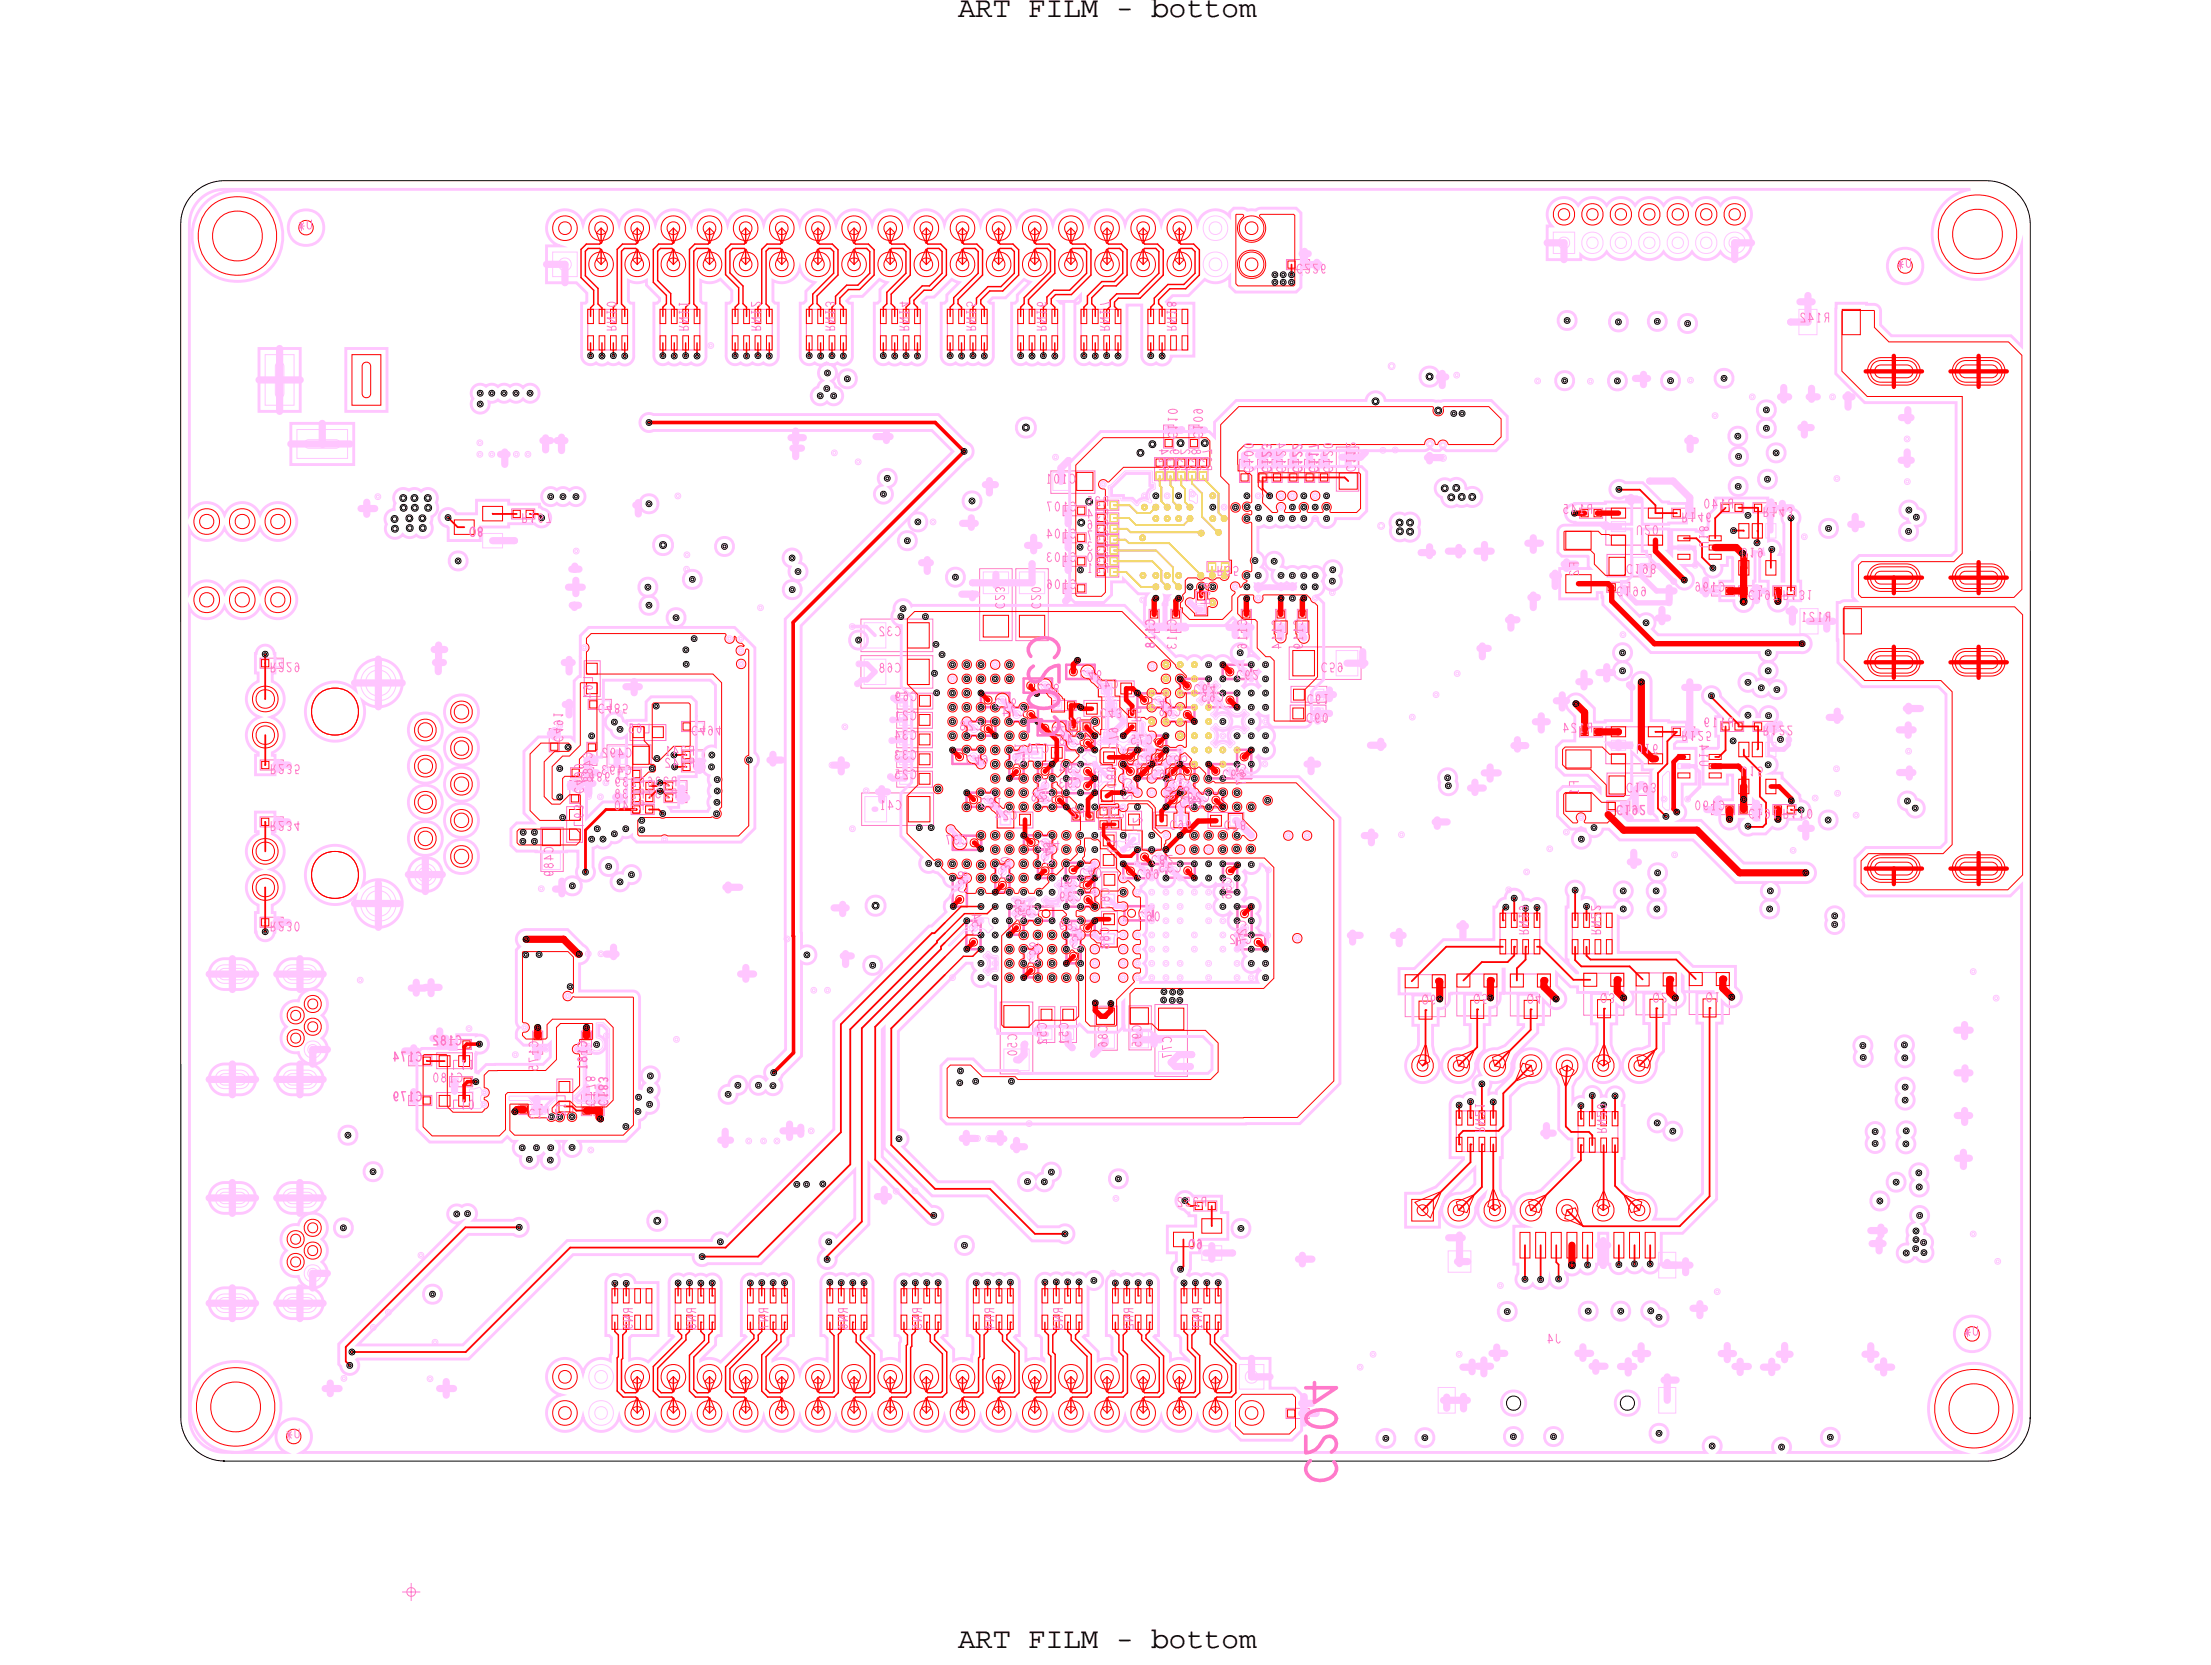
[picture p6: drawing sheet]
<svg xmlns="http://www.w3.org/2000/svg" width="155mm" height="117mm" viewBox="0 0 155 117" stroke-linecap="round" stroke-linejoin="round" font-family="sans-serif">
<defs><g id="words">
<text font-size="2.2" fill="#ff79cb" x="72.3" y="44.7" transform="rotate(90 72.3 44.7)">C205</text>
<g font-size="2.1">
<text x="67.3" y="1.2">ART FILM - bottom</text>
<text x="67.3" y="115.8">ART FILM - bottom</text>
</g>
<g font-size=".6" fill="#f00">
<text x="43.3" y="23.3" transform="rotate(-90 43.3 23.3)">RN10</text>
<text x="48.4" y="23.3" transform="rotate(-90 48.4 23.3)">RN11</text>
<text x="53.5" y="23.3" transform="rotate(-90 53.5 23.3)">RN12</text>
<text x="63.9" y="23.3" transform="rotate(-90 63.9 23.3)">RN14</text>
<text x="68.6" y="23.3" transform="rotate(-90 68.6 23.3)">RN15</text>
<text x="73.5" y="23.3" transform="rotate(-90 73.5 23.3)">RN16</text>
<text x="78" y="23.3" transform="rotate(-90 78 23.3)">RN17</text>
<text x="76" y="50.4" transform="rotate(-180 76 50.4)">R1</text>
<text x="76.2" y="56.8" transform="rotate(-180 76.2 56.8)">R2</text>
<text x="107.4" y="65.7" transform="rotate(-90 107.4 65.7)">RN19</text>
<text x="43.8" y="91.9" transform="rotate(90 43.8 91.9)">RN9</text>
<text x="48.3" y="91.9" transform="rotate(90 48.3 91.9)">RN8</text>
<text x="53.3" y="91.9" transform="rotate(90 53.3 91.9)">RN7</text>
<text x="58.9" y="91.9" transform="rotate(90 58.9 91.9)">RN6</text>
<text x="64.1" y="91.9" transform="rotate(90 64.1 91.9)">RN5</text>
<text x="69.2" y="91.9" transform="rotate(90 69.2 91.9)">RN4</text>
<text x="79" y="91.9" transform="rotate(90 79 91.9)">RN2</text>
<text x="83.8" y="91.9" transform="rotate(90 83.8 91.9)">RN1</text>
</g>
<g font-size=".6" fill="#ff79cb">
<text x="58.7" y="23.3" transform="rotate(-90 58.7 23.3)">RN13</text>
<text x="77.9" y="38.1" transform="rotate(-180 77.9 38.1)">R33</text>
<text x="85.5" y="40.4">R35</text>
<text x="110.3" y="39.5" transform="rotate(90 110.3 39.5)">F2</text>
<text x="123.9" y="36.3">R143</text>
<text x="82" y="43.5" transform="rotate(90 82 43.5)">C113</text>
<text x="85" y="42.5" transform="rotate(-90 85 42.5)">R39</text>
<text x="122.9" y="42.1">C197 R131</text>
<text x="44.4" y="53.8" transform="rotate(-180 44.4 53.8)">C493</text>
<text x="48.8" y="53.3" transform="rotate(-180 48.8 53.3)">R242</text>
<text x="64.4" y="52.7" transform="rotate(-180 64.4 52.7)">C33</text>
<text x="72.9" y="48.7">C38</text>
<text x="86.9" y="53.7" transform="rotate(90 86.9 53.7)">C67</text>
<text x="19" y="58.4">R234</text>
<text x="19" y="54.4">R235</text>
<text x="40.8" y="54.9">C486</text>
<text x="41" y="55.8" transform="rotate(-90 41 55.8)">C490</text>
<text x="47.6" y="54.6" transform="rotate(-180 47.6 54.6)">R236 R239</text>
<text x="47.6" y="55.4" transform="rotate(-180 47.6 55.4)">R237 R238</text>
<text x="68" y="58.7" transform="rotate(-180 68 58.7)">C37</text>
<text x="68.9" y="56.7">C31</text>
<text x="72.9" y="54.7" transform="rotate(90 72.9 54.7)">C73</text>
<text x="73" y="59.7">C44</text>
<text x="74" y="55.7" transform="rotate(-180 74 55.7)">C26</text>
<text x="76" y="54.7" transform="rotate(-180 76 54.7)">C93</text>
<text x="82.9" y="56.7">C83</text>
<text x="85" y="55.7" transform="rotate(-180 85 55.7)">C29</text>
<text x="85.9" y="54.7">C63</text>
<text x="114.3" y="55.7">C193</text>
<text x="19" y="65.4">R230</text>
<text x="71" y="61.7" transform="rotate(-90 71 61.7)">C30</text>
<text x="72" y="64.7" transform="rotate(-90 72 64.7)">C55</text>
<text x="74" y="60.7" transform="rotate(-90 74 60.7)">C45</text>
<text x="76" y="62.7" transform="rotate(-180 76 62.7)">C39</text>
<text x="80.9" y="60.8">C82</text>
<text x="85.9" y="61.7" transform="rotate(90 85.9 61.7)">C36</text>
<text x="86.9" y="64.7" transform="rotate(90 86.9 64.7)">C27</text>
<text x="87.9" y="65.7" transform="rotate(-180 87.9 65.7)">C72</text>
<text x="39.1" y="77" transform="rotate(90 39.1 77)">L12</text>
<text x="42.7" y="77.7" transform="rotate(-90 42.7 77.7)">C183</text>
<text x="74.1" y="91.9" transform="rotate(90 74.1 91.9)">RN3</text>
</g>
<g font-size=".6" fill="#ffc6ff">
<text x="91.1" y="19.2">C226</text>
<text x="90.4" y="33.2" transform="rotate(-90 90.4 33.2)">C124</text>
<text x="121.2" y="40.9" transform="rotate(-180 121.2 40.9)">C196</text>
<text x="75.9" y="47.8">C46</text>
<text x="87" y="43.5" transform="rotate(90 87 43.5)">C116</text>
<text x="39.6" y="52.1" transform="rotate(-90 39.6 52.1)">C491</text>
<text x="41" y="52.9" transform="rotate(90 41 52.9)">C488</text>
<text x="44.4" y="52.6" transform="rotate(-180 44.4 52.6)">C492</text>
<text x="67.9" y="53.7">C49</text>
<text x="69" y="50.7" transform="rotate(-180 69 50.7)">C28</text>
<text x="69.9" y="49.7">C76</text>
<text x="72" y="49.7" transform="rotate(-180 72 49.7)">C74</text>
<text x="72" y="53.7" transform="rotate(-90 72 53.7)">C71</text>
<text x="73.9" y="51.7">C22</text>
<text x="81" y="51.7" transform="rotate(-180 81 51.7)">C75</text>
<text x="118.2" y="52">R125</text>
<text x="123.9" y="51.7">R122</text>
<text x="79" y="57.6" transform="rotate(-90 79 57.6)">C1</text>
<text x="113.6" y="57.3">C192</text>
<text x="121.2" y="56.3" transform="rotate(-180 121.2 56.3)">C190</text>
<text x="68" y="62.7" transform="rotate(-90 68 62.7)">C58</text>
<text x="69" y="65.7" transform="rotate(-90 69 65.7)">C54</text>
<text x="73" y="63.7" transform="rotate(-180 73 63.7)">C53</text>
<text x="80" y="64.7">C90</text>
<text x="72.9" y="71.9" transform="rotate(90 72.9 71.9)">C52</text>
<text x="73" y="67.7" transform="rotate(-90 73 67.7)">C56</text>
<text x="76" y="66.7" transform="rotate(-90 76 66.7)">C57</text>
<text x="29.6" y="73.9" transform="rotate(-180 29.6 73.9)">C174</text>
<text x="29.6" y="76.7" transform="rotate(-180 29.6 76.7)">C179</text>
<text x="32.4" y="72.8" transform="rotate(-180 32.4 72.8)">C182</text>
<text x="37.2" y="73.2" transform="rotate(90 37.2 73.2)">C175</text>
<text x="40.6" y="73.2" transform="rotate(90 40.6 73.2)">C181</text>
<text x="79.6" y="72.1" transform="rotate(90 79.6 72.1)">C95</text>
<text x="37.2" y="78.6">C177</text>
</g>
<g font-size=".6">
<text x="77.9" y="34.9" transform="rotate(-180 77.9 34.9)">R25</text>
<text x="36.7" y="36.7">R167</text>
<text x="122.4" y="39.2">U19</text>
<text x="86.9" y="47.8">C62</text>
<text x="76" y="51.7" transform="rotate(-180 76 51.7)">C48</text>
<text x="76" y="53.7" transform="rotate(-180 76 53.7)">C94</text>
<text x="79.9" y="53.7">C84</text>
<text x="81.9" y="53.7">C85</text>
<text x="86" y="48.7" transform="rotate(-180 86 48.7)">C65</text>
<text x="78.9" y="54.7" transform="rotate(90 78.9 54.7)">C92</text>
<text x="80.9" y="54.7">C97</text>
<text x="81.9" y="54.7" transform="rotate(90 81.9 54.7)">C98</text>
<text x="82.9" y="54.7" transform="rotate(90 82.9 54.7)">C81</text>
<text x="122.9" y="57.5">C191 R110</text>
<text x="75.9" y="61.7">C40</text>
<text x="75.9" y="61.7" transform="rotate(-180 75.9 61.7)">C91</text>
<text x="76" y="64.7" transform="rotate(-180 76 64.7)">C89</text>
<text x="79.9" y="61.8">C99</text>
<text x="83" y="60.7" transform="rotate(-180 83 60.7)">C35</text>
<text x="112.9" y="79.6" transform="rotate(-90 112.9 79.6)">RN20</text>
<text x="84.8" y="84.2" transform="rotate(-180 84.8 84.2)">R252</text>
</g>
<g font-size=".6" fill="#eabe00">
<text x="80.9" y="49.8">C47</text>
<text x="83" y="49.7" transform="rotate(-180 83 49.7)">C66</text>
<text x="83.9" y="48.7">C64</text>
</g>
</g></defs>
<!-- layer: Board Outline -->
<g fill="none" stroke="#000" stroke-width=".07">
<path d="M13.6 13.6a3.1 3.1 0 0 1 2.2-.9h123.8a3.1 3.1 0 0 1 3.1 3.1v83.9v-.1a3.1 3.1 0 0 1-3.1 3.1h-123.9h.1a3.1 3.1 0 0 1-3.1-3.1v-83.8a3.1 3.1 0 0 1 .9-2.2z"/>
<circle cx="106.4" cy="98.6" r=".5"/>
<circle cx="114.4" cy="98.6" r=".5"/>
</g>
<!-- layer: Components -->
<g fill="none" stroke="#ff79cb" stroke-width=".07">
<path d="M90.4 18.2h1.6v.8h-1.6zM36 35.8h1.6v.7h-1.6zM41.3 21.7h2.8v2.9h-2.8zM46.4 21.7h2.8v2.9h-2.8zM51.5 21.7h2.8v2.9h-2.8zM56.7 21.7h2.8v2.9h-2.8zM61.9 21.7h2.8v2.9h-2.8zM66.6 21.7h2.8v2.9h-2.8zM68.9 40h2.2v5h-2.2zM71.4 40h2.3v5h-2.3zM71.5 21.7h2.8v2.9h-2.8zM73.9 33.1h3.1v1.6h-3.1z"/>
<path d="M74.7 35.5h1.6v.7h-1.6zM74.7 37.4h1.6v.8h-1.6zM74.7 39.1h1.6v.7h-1.6zM76 21.7h2.8v2.9h-2.8zM77 36.8h1.6v.7h-1.6zM77 37.6h1.6v.7h-1.6zM77 35.2h1.6v.7h-1.6zM77 39.9h1.6v.7h-1.6zM77 36h1.6v.8h-1.6zM77 38.3h1.6v.7h-1.6zM77 39.1h1.6v.7h-1.6zM80.7 21.7h2.8v2.9h-2.8z"/>
<path d="M81.1 32.2h.8v1.6h-.8zM81.8 29.9h.7v1.6h-.7zM81.9 32.2h.7v1.6h-.7zM82.7 32.2h.7v1.6h-.7zM83.4 32.2h.7v1.6h-.7zM83.6 29.9h.7v1.6h-.7zM84.2 32.2h.7v1.6h-.7zM84.8 39.5h1.7v.7h-1.7zM87.1 32.3h.7v1.6h-.7zM88.4 32.3h.7v1.6h-.7zM89.4 32.3h.7v1.6h-.7zM90.5 32.3h.8v1.6h-.8z"/>
<path d="M91.7 32.3h.7v1.6h-.7zM92.7 32.3h.7v1.6h-.7zM93.9 31.4h1.6v3.1h-1.6zM111 35.7h1.6v.7h-1.6zM112.9 35.7h4v2.6h-4zM112.9 39h3.1v1.5h-3.1zM117.5 35.7h1.6v.7h-1.6zM120.9 35.3h1.6v.7h-1.6zM123.2 35.3h1.6v.7h-1.6zM18.3 57.4h1.6v.7h-1.6zM18.3 46.3h1.6v.7h-1.6zM18.3 53.4h1.6v.7h-1.6z"/>
<path d="M38 58.1h1.6v3.1h-1.6zM38.6 51.2h.7v1.6h-.7zM39.8 56.7h1.1v2.5h-1.1zM40.1 54.8h.7v1.7h-.7zM40.1 54h1.6v.7h-1.6zM41.1 46.4h1.1v2.6h-1.1zM41.2 52.2h.8v1.6h-.8zM41.3 49.2h1.7v.7h-1.7zM42.7 52.3h3.1v1.6h-3.1zM43.4 54.1h1.7v.7h-1.7zM44.3 50.9h2.5v1.1h-2.5zM44.4 56.5h1.6v.7h-1.6z"/>
<path d="M44.4 55.7h1.6v.7h-1.6zM44.4 54.9h1.6v.7h-1.6zM46.7 55.7h1.6v.7h-1.6zM46.7 54.9h1.6v.7h-1.6zM47.9 53.5h1.6v.8h-1.6zM47.9 52.7h1.6v.7h-1.6zM47.9 50.7h1.6v.7h-1.6zM60.5 46.1h5.1v2.3h-5.1zM60.5 43.5h5.1v2.3h-5.1zM60.6 55.7h5v2.3h-5zM63 51.4h2.5v1.2h-2.5zM63 52.8h2.5v1.2h-2.5z"/>
<path d="M63 50.1h2.5v1.1h-2.5zM63 54.2h2.5v1.1h-2.5zM63.1 48.7h2.5v1.1h-2.5zM70.1 57.1h2.5v1.1h-2.5zM72.3 52.4h2.5v1.1h-2.5zM74 49.2h1.6v.7h-1.6zM74.7 41h1.6v.7h-1.6zM75.1 50.7h1.6v.7h-1.6zM75.3 57h1.6v.7h-1.6zM76.2 49.2h2.5v1.1h-2.5zM77.2 47.9h2.5v1.1h-2.5zM77.2 54h1.1v2.5h-1.1z"/>
<path d="M77.2 56.7h.7v1.6h-.7zM77.3 58.5h1.2v2.5h-1.2zM77.4 51.3h1.1v2.5h-1.1zM78 56.7h.7v1.6h-.7zM79.1 57h1.1v2.5h-1.1zM79.2 49.8h.7v1.6h-.7zM80.8 42.8h.7v1.7h-.7zM81.1 57.1h2.5v1.1h-2.5zM82.3 42.8h.7v1.7h-.7zM84.1 41.6h.7v1.6h-.7zM84.9 57.1h2.5v1.1h-2.5zM87.2 42.8h.8v1.7h-.8z"/>
<path d="M89.7 42.8h.7v1.7h-.7zM90.6 45.5h5.1v2.3h-5.1zM90.7 49.6h2.5v1.1h-2.5zM90.7 48.2h2.6v1.2h-2.6zM91.2 42.8h.7v1.7h-.7zM111 51.1h1.6v.7h-1.6zM112.9 51.1h4v2.6h-4zM112.9 40.9h1.6v.7h-1.6zM112.9 56.3h1.6v.7h-1.6zM112.9 54.3h3.1v1.6h-3.1zM117.5 51.1h1.6v.7h-1.6zM120.3 56.5h1.6v.8h-1.6z"/>
<path d="M120.3 41.2h1.6v.7h-1.6zM120.9 50.7h1.6v.7h-1.6zM122.2 56.5h1.6v.8h-1.6zM122.2 41.2h1.6v.7h-1.6zM123.2 50.7h1.6v.7h-1.6zM124.6 41.2h1.6v.7h-1.6zM124.6 56.5h1.6v.8h-1.6zM18.3 64.5h1.6v.7h-1.6zM28.7 77h1.6v.7h-1.6zM28.7 74.2h1.6v.7h-1.6zM30.7 74h2.5v1.1h-2.5zM30.7 76.8h2.5v1.1h-2.5z"/>
<path d="M31.5 73.1h1.6v.7h-1.6zM31.6 75.7h1.6v.7h-1.6zM36.5 77.6h1.6v.7h-1.6zM37.4 72.5h.7v1.6h-.7zM39.1 75.8h1.2v2.5h-1.2zM40.9 72.5h.7v1.6h-.7zM40.9 76.8h.7v1.6h-.7zM41.8 76.8h.7v1.6h-.7zM70.3 70.4h2.3v5.1h-2.3zM73 70.8h1.1v2.5h-1.1zM74.5 70.8h1.2v2.5h-1.2zM77 70.7h1.5v3.1h-1.5z"/>
<path d="M77.4 64h1.1v2.6h-1.1zM77.4 61.3h1.2v2.5h-1.2zM79.3 70.7h1.6v3.1h-1.6zM81.2 70.6h2.3v5.1h-2.3zM98.8 68.5h2.8v3h-2.8zM102.4 78.1h2.8v2.8h-2.8zM102.4 68.5h2.8v2.9h-2.8zM105.4 64.2h2.8v2.8h-2.8zM106.2 68.5h2.8v2.9h-2.8zM110.5 64.2h2.8v2.8h-2.8zM110.9 78.1h2.8v2.9h-2.8zM111.3 68.4h2.8v3h-2.8z"/>
<path d="M115 68.4h2.8v2.9h-2.8zM118.7 68.4h2.8v2.9h-2.8zM43 90.6h2.8v2.8h-2.8zM47.5 90.6h2.8v2.8h-2.8zM52.5 90.6h2.8v2.8h-2.8zM58.1 90.6h2.8v2.8h-2.8zM63.3 90.6h2.8v2.8h-2.8zM68.4 90.6h2.8v2.8h-2.8zM73.2 90.6h2.8v2.8h-2.8zM78.2 90.6h2.8v2.8h-2.8zM83 90.6h2.8v2.8h-2.8zM83.9 84.4h1.6v.7h-1.6z"/>
<path d="M90.4 99h1.6v.7h-1.6z"/>
</g>
<g fill="none" stroke="#ff79cb" stroke-width=".18">
<path d="M66.9 52.7v1zM66.9 53.7h2zM66.9 52.7h2zM67 59.7h2zM67 58.7v1zM67 58.7h2zM67.9 55.7v1zM67.9 56.7h2zM67.9 55.7h2zM68 51.7h2zM68 50.7v1zM68 50.7h2z"/>
<path d="M68.9 52.7v1zM68.9 48.7v1zM68.9 49.7h2zM68.9 48.7h2zM69 58.7v1zM69.9 55.7v1zM70 50.7v1zM70.9 52.7h1zM70.9 54.7h1zM70.9 52.7v2zM70.9 48.7v1zM71 50.7h2z"/>
<path d="M71 49.7v1zM71 49.7h2zM71.9 52.7v2zM72 58.7v1zM72 59.7h2zM72 58.7h2zM72.9 51.7h2zM72.9 50.7h2zM73 53.7h1zM73 53.7v2zM73 59.7v2zM73 56.7h2z"/>
<path d="M73 55.7v1zM73 55.7h2zM74 53.7v2zM74 59.7v2zM74 58.7v1zM74.9 50.7v1zM74.9 54.7h2zM74.9 53.7v1zM74.9 55.7h2zM74.9 54.7v1zM74.9 52.7h2zM74.9 51.7v1z"/>
<path d="M74.9 46.7v1zM74.9 47.7h2zM74.9 53.7h2zM74.9 51.7h2zM74.9 46.7h2zM75 55.7v1zM76.9 53.7v1zM76.9 54.7v1zM76.9 51.7v1zM76.9 46.7v1zM78.9 55.7h1zM78.9 53.7v2z"/>
<path d="M78.9 53.7h1zM79 52.7v1zM79 53.7h2zM79 52.7h2zM79.9 53.7v1zM79.9 54.7h2zM79.9 59.7v1zM79.9 48.7v1zM79.9 49.7h2zM79.9 53.7h2zM79.9 59.7h2zM79.9 48.7h2z"/>
<path d="M79.9 53.7v2zM80 52.7h2zM80 51.7v1zM80 51.7h2zM81 52.7v1zM81 53.7h2zM81 52.7h2zM81.9 55.7h1zM81.9 53.7v2zM81.9 53.7v1zM81.9 59.7v1zM81.9 48.7v1z"/>
<path d="M82 55.7v1zM82 56.7h2zM82 50.7h2zM82 49.7v1zM82 55.7h2zM82 49.7h2zM82 51.7v1zM82.9 47.7v1zM82.9 48.7h2zM82.9 47.7h2zM82.9 53.7v2zM83 53.7h1z"/>
<path d="M83 55.7h1zM83 53.7v2zM83 52.7v1zM84 55.7v1zM84 49.7v1zM84 56.7h2zM84 55.7h2zM84 53.7v2zM84.9 47.7v1zM84.9 49.7h2zM84.9 48.7v1zM84.9 53.7v1z"/>
<path d="M84.9 54.7h2zM84.9 48.7h2zM84.9 53.7h2zM85.9 46.7v1zM85.9 47.7h2zM85.9 46.7h2zM86 55.7v1zM86.9 52.7h1zM86.9 54.7h1zM86.9 52.7v2zM86.9 48.7v1zM87.9 46.7v1z"/>
<path d="M87.9 52.7v2zM67 61.7h1zM67 63.7h1zM67 61.7v2zM67.9 64.7h1zM67.9 66.7h1zM67.9 64.7v2zM68 61.7v2zM68.9 64.7v2zM70 60.7h1zM70 62.7h1zM70 60.7v2z"/>
<path d="M70.9 63.7h1zM70.9 65.7h1zM70.9 63.7v2zM71 60.7v2zM71.9 63.7v2zM72 66.7h1zM72 68.7h1zM72 66.7v2zM72 64.7h2zM72 63.7h2zM73 61.7h1zM73 66.7v2z"/>
<path d="M74 63.7v1zM74.9 62.7h2zM74.9 61.7v1zM74.9 60.6v1zM74.9 61.6h2zM74.9 61.7h2zM74.9 60.6h2zM74.9 65.7h2zM74.9 64.7v1zM74.9 64.7h2zM75 65.7h1zM75 67.7h1z"/>
<path d="M75 65.7v2zM75 63.7h2zM75 62.7v1zM75 62.7h2zM76 65.7v2zM76.9 61.7v1zM76.9 60.6v1zM76.9 64.7v1zM77 62.7v1zM79 60.7v1zM79 61.7h2zM79 60.7h2z"/>
<path d="M79 63.7v1zM79 64.7h2zM79 63.7h2zM79.9 60.7h2zM81 60.7v1zM81 63.7v1zM82 61.7h2zM82 60.7v1zM82 60.7h2zM84 60.7v1zM86 60.7h1zM86 62.7h1z"/>
<path d="M86 60.7v2zM86.9 66.7h2zM86.9 65.7v1zM86.9 65.7h2zM87 60.7v2zM87 63.7h1zM87 63.7v2zM88 63.7v2zM88.9 65.7v1z"/>
</g>
<!-- layer: Nets -->
<path d="M32.6 76.3v1.1zM32.6 73.6l.2-.2zM32.6 73.6v1zM32.8 73.4h.1M32.8 73.4h.9zM32.9 76l-.3 .3zM32.9 76h.5z" fill="none" stroke="#f00" stroke-width=".25"/>
<g fill="none" stroke="#000" stroke-width=".07">
<path d="M31.3 36.3l.2-.1 .2 .1v.2l-.2 .1-.2-.1zM31.4 36.3h.1l.1 .1-.1 .1zM41.3 24.9l.2-.1 .2 .1v.2l-.2 .1-.2-.1zM41.4 24.9h.1l.1 .1-.1 .1zM42.1 24.9l.2-.1 .2 .1v.2l-.2 .1-.2-.1zM42.2 25l.1-.1 .1 .2h-.1zM42.9 24.9l.2-.1 .2 .1v.2l-.2 .1-.2-.1zM43 24.9h.1l.1 .1-.1 .1zM43.7 24.9l.2-.1 .2 .1v.2l-.2 .1-.2-.1zM43.8 25l.1-.1 .1 .2h-.1zM46.4 24.9l.2-.1 .2 .1v.2l-.2 .1-.2-.1zM46.5 24.9h.1l.1 .1-.1 .1z"/>
<path d="M47.2 24.9l.2-.1 .2 .1v.2l-.2 .1-.2-.1zM47.3 25l.1-.1 .1 .2h-.1zM48 24.9l.2-.1 .2 .1v.2l-.2 .1-.2-.1zM48.1 24.9h.1l.1 .1-.1 .1zM48.8 24.9l.2-.1 .2 .1v.2l-.2 .1-.2-.1zM48.9 25l.1-.1 .1 .2h-.1zM51.5 24.9l.2-.1 .2 .1v.2l-.2 .1-.2-.1zM51.6 24.9h.1l.1 .1-.1 .1zM52.3 24.9l.2-.1 .2 .1v.2l-.2 .1-.2-.1zM52.4 25l.1-.1 .1 .2h-.1zM53.1 24.9l.2-.1 .2 .1v.2l-.2 .1-.2-.1zM53.2 24.9h.1l.1 .1-.1 .1z"/>
<path d="M53.9 24.9l.2-.1 .2 .1v.2l-.2 .1-.2-.1zM54 25l.1-.1 .1 .2h-.1zM55.5 39.1l.2-.1 .2 .1v.2l-.2 .1-.2-.1zM55.6 39.2l.1-.1 .1 .2h-.1zM56.7 24.9l.2-.1 .2 .1v.2l-.2 .1-.2-.1zM56.8 24.9h.1l.1 .1-.1 .1zM57.5 24.9l.2-.1 .2 .1v.2l-.2 .1-.2-.1zM57.6 25l.1-.1 .1 .2h-.1zM58.3 24.9l.2-.1 .2 .1v.2l-.2 .1-.2-.1zM58.4 24.9h.1l.1 .1-.1 .1zM59.1 24.9l.2-.1 .2 .1v.2l-.2 .1-.2-.1zM59.2 25l.1-.1 .1 .2h-.1z"/>
<path d="M61.9 24.9l.2-.1 .2 .1v.2l-.2 .1-.2-.1zM62 24.9h.1l.1 .1-.1 .1zM62.7 24.9l.2-.1 .2 .1v.2l-.2 .1-.2-.1zM62.8 25l.1-.1 .1 .2h-.1zM63.5 24.9l.2-.1 .2 .1v.2l-.2 .1-.2-.1zM63.6 24.9h.1l.1 .1-.1 .1zM64.3 24.9l.2-.1 .2 .1v.2l-.2 .1-.2-.1zM64.4 25l.1-.1 .1 .2h-.1zM66.6 24.9l.2-.1 .2 .1v.2l-.2 .1-.2-.1zM66.7 24.9h.1l.1 .1-.1 .1zM67.4 24.9l.2-.1 .2 .1v.2l-.2 .1-.2-.1zM67.5 25l.1-.1 .1 .2h-.1z"/>
<path d="M68.2 24.9l.2-.1 .2 .1v.2l-.2 .1-.2-.1zM68.3 24.9h.1l.1 .1-.1 .1zM69 24.9l.2-.1 .2 .1v.2l-.2 .1-.2-.1zM69.1 25l.1-.1 .1 .2h-.1zM71.6 24.9l.1-.1 .2 .1v.2l-.2 .1-.1-.1zM71.6 24.9h.1l.1 .1-.1 .1zM72.4 24.9l.1-.1 .2 .1v.2l-.2 .1-.1-.1zM72.4 25l.1-.1 .1 .2h-.1zM73.2 24.9l.1-.1 .2 .1v.2l-.2 .1-.1-.1zM73.2 24.9h.1l.1 .1-.1 .1zM74 24.9l.1-.1 .2 .1v.2l-.2 .1-.1-.1zM74 25l.1-.1 .1 .2h-.1z"/>
<path d="M76 24.9l.2-.1 .2 .1v.2l-.2 .1-.2-.1zM76.1 24.9h.1l.1 .1-.1 .1zM76.8 24.9l.2-.1 .2 .1v.2l-.2 .1-.2-.1zM76.9 25l.1-.1 .1 .2h-.1zM77.6 24.9l.2-.1 .2 .1v.2l-.2 .1-.2-.1zM77.7 24.9h.1l.1 .1-.1 .1zM78.4 24.9l.2-.1 .2 .1v.2l-.2 .1-.2-.1zM78.5 25l.1-.1 .1 .2h-.1zM80.7 24.9l.2-.1 .2 .1v.2l-.2 .1-.2-.1zM80.8 24.9h.1l.1 .1-.1 .1zM81.5 24.9l.2-.1 .2 .1v.2l-.2 .1-.2-.1zM81.6 25l.1-.1 .1 .2h-.1z"/>
<path d="M113.6 34.3l.2-.1 .2 .1v.2l-.2 .1-.2-.1zM113.7 34.3h.1l.1 .1-.1 .1zM120.2 39.8l.2-.1 .2 .1v.2l-.2 .1-.2-.1zM120.3 39.9l.1-.1 .1 .2h-.1zM121.7 37.2l.1-.1 .2 .1v.2l-.2 .1-.1-.1zM121.7 37.2h.1l.1 .1-.1 .1zM123.3 38.1l.2-.2 .2 .2v.1l-.2 .2-.2-.2zM123.4 38.1l.1-.1 .1 .2-.1 .1zM124.4 38.5l.1-.1 .2 .1v.2l-.2 .1-.1-.1zM124.4 38.6l.1-.1 .1 .2h-.1zM125.7 36.3l.2-.1 .2 .1v.2l-.2 .1-.2-.1zM128.3 37l.2-.1 .2 .1v.2l-.2 .1-.2-.1z"/>
<path d="M128.4 37.1l.1-.1 .1 .2h-.1zM134 37.3l.1-.2 .2 .2v.1l-.2 .2-.1-.2zM134 35.8l.2-.2 .1 .2v.1l-.1 .2-.2-.2zM134.1 37.3v-.1l.1 .2-.1 .1zM134.1 35.8l.1-.1 .1 .2-.1 .1zM134.5 36.3l.2-.2 .2 .2v.1l-.2 .2-.2-.2zM134.6 36.3l.1-.1 .1 .2-.1 .1zM18.5 45.9l.1-.1 .2 .1v.2l-.2 .1-.1-.1zM18.5 45.9h.1l.1 .1-.1 .1zM39.2 53.9l.1-.1 .2 .1v.2l-.2 .1-.1-.1zM39.2 55.9l.1-.1 .2 .1v.2l-.2 .1-.1-.1zM39.2 54l.1-.1 .1 .2h-.1z"/>
<path d="M39.2 56l.1-.1 .1 .2h-.1zM39.4 57.4l.1-.1 .2 .1v.2l-.2 .1-.1-.1zM39.5 57.4l.1 .1-.1 .1zM39.7 52.4l.2-.1 .2 .1v.2l-.2 .1-.2-.1zM39.8 52.5l.1-.1 .1 .2h-.1zM41.4 58.9l.2-.1 .2 .1v.2l-.2 .1-.2-.1zM41.4 51.6l.2-.1 .2 .1v.2l-.2 .1-.2-.1zM41.5 58.9h.1l.1 .1-.1 .1zM41.5 51.7l.1-.1 .1 .2h-.1zM41.8 58.1l.2-.1 .2 .1v.2l-.2 .1-.2-.1zM41.9 58.2l.1-.1 .1 .2h-.1zM42.2 58.9l.2-.1 .2 .1v.2l-.2 .1-.2-.1z"/>
<path d="M42.3 58.9h.1l.1 .1-.1 .1zM43 58.5l.2-.1 .2 .1v.2l-.2 .1-.2-.1zM43 50.7l.2-.2 .2 .2v.1l-.2 .2-.2-.2zM43.1 58.6l.1-.1 .1 .1-.1 .1zM43.1 50.7h.1l.1 .1-.1 .1zM43.4 51.2l.2-.1 .2 .1v.2l-.2 .1-.2-.1zM43.5 51.2h.1l.1 .1-.1 .1zM43.8 58.1l.2-.1 .2 .1v.2l-.2 .1-.2-.1zM43.9 58.2l.1-.1 .1 .2h-.1zM44.9 57.6l.2-.1 .2 .1v.2l-.2 .1-.2-.1zM44.9 58.2l.2-.1 .2 .1v.2l-.2 .1-.2-.1zM45 57.6h.1l.1 .1-.1 .1z"/>
<path d="M45 58.3l.1-.1 .1 .2h-.1zM45.7 53.9l.1-.1 .2 .1v.2l-.2 .1-.1-.1zM45.8 54v-.1l.1 .2h-.1zM46.4 57.1l.2-.1 .2 .1v.2l-.2 .1-.2-.1zM46.5 57.1h.1l.1 .1-.1 .1zM47.2 53l.2-.1 .1 .1v.2l-.1 .1-.2-.1zM47.2 53.8l.2-.1 .2 .1v.2l-.2 .1-.2-.1zM47.3 53h.1l.1 .1-.1 .1zM47.3 53.9l.1-.1 .1 .2h-.1zM48 45.6l.2-.1 .2 .1v.2l-.2 .1-.2-.1zM48 46.6l.2-.1 .2 .1v.2l-.2 .1-.2-.1zM48.1 45.6h.1l.1 .1-.1 .1z"/>
<path d="M48.1 46.6h.1l.1 .1-.1 .1zM48.6 44.8l.2-.1 .2 .1v.2l-.2 .1-.2-.1zM48.7 44.8h.1l.1 .1-.1 .1zM49.8 53.8l.2-.1 .2 .1v.2l-.2 .1-.2-.1zM49.9 53l.1-.1 .2 .1v.2l-.2 .1-.1-.1zM49.9 53.9l.1-.1 .1 .2h-.1zM49.9 53h.1l.1 .1-.1 .1zM50.2 57.1l.2-.1 .1 .1v.2l-.1 .1-.2-.1zM50.2 56.3l.2-.1 .2 .1v.2l-.2 .1-.2-.1zM50.2 55.5l.2-.1 .2 .1v.2l-.2 .1-.2-.1zM50.2 54.7l.2-.1 .2 .1v.2l-.2 .1-.2-.1zM50.3 57.1h.1l.1 .1-.1 .1z"/>
<path d="M50.3 56.3h.1l.1 .1-.1 .1zM50.3 55.5h.1l.1 .1-.1 .1zM50.3 54.7h.1l.1 .1-.1 .1zM55.5 41.3l.2-.1 .2 .1v.2l-.2 .1-.2-.1zM55.6 41.4l.1-.1 .1 .2h-.1zM55.9 40.1l.2-.1 .2 .1v.2l-.2 .1-.2-.1zM56 40.1h.1l.1 .1-.1 .1zM60.2 44.9l.1-.1 .2 .1v.2l-.2 .1-.1-.1zM60.3 44.9l.1 .1-.1 .1zM63.1 43.2l.2-.1 .2 .1v.2l-.2 .1-.2-.1zM63.2 43.3l.1-.1 .1 .2h-.1zM63.3 42.7l.2-.1 .2 .1v.2l-.2 .1-.2-.1z"/>
<path d="M63.4 42.7h.1l.1 .1-.1 .1zM65.8 55.4l.1-.2 .2 .2v.1l-.2 .2-.1-.2zM65.8 55.4l.1-.1 .1 .2-.1 .1zM66.8 48.6l.1-.1 .2 .1v.2l-.2 .1-.1-.1zM66.8 49.6l.1-.1 .2 .1v.2l-.2 .1-.1-.1zM66.8 51.6l.1-.1 .2 .1v.2l-.2 .1-.1-.1zM66.8 50.6l.1-.1 .2 .1v.2l-.2 .1-.1-.1zM66.8 46.6l.1-.1 .2 .1v.2l-.2 .1-.1-.1zM66.9 48.7v-.1l.1 .2h-.1zM66.9 49.7v-.1l.1 .2h-.1zM66.9 51.7v-.1l.1 .2h-.1zM66.9 50.7v-.1l.1 .2h-.1z"/>
<path d="M66.9 46.7v-.1l.1 .2h-.1zM67.8 56.6l.1-.1 .2 .1v.2l-.2 .1-.1-.1zM67.8 47.6l.1-.1 .2 .1v.2l-.2 .1-.1-.1zM67.8 48.6l.1-.1 .2 .1v.2l-.2 .1-.1-.1zM67.8 49.6l.1-.1 .2 .1v.2l-.2 .1-.1-.1zM67.8 52.6l.1-.1 .2 .1v.2l-.2 .1-.1-.1zM67.8 51.6l.1-.1 .2 .1v.2l-.2 .1-.1-.1zM67.8 46.6l.1-.1 .2 .1v.2l-.2 .1-.1-.1zM67.9 56.7v-.1l.1 .2h-.1zM67.9 47.7v-.1l.1 .2h-.1zM67.9 48.7v-.1l.1 .2h-.1zM67.9 49.7v-.1l.1 .2h-.1z"/>
<path d="M67.9 52.7v-.1l.1 .2h-.1zM67.9 51.7v-.1l.1 .2h-.1zM67.9 46.7v-.1l.1 .2h-.1zM68.8 58.6l.1-.1 .2 .1v.2l-.2 .1-.1-.1zM68.8 47.6l.1-.1 .2 .1v.2l-.2 .1-.1-.1zM68.8 51.6l.1-.1 .2 .1v.2l-.2 .1-.1-.1zM68.8 49.6l.1-.1 .2 .1v.2l-.2 .1-.1-.1zM68.8 46.6l.1-.1 .2 .1v.2l-.2 .1-.1-.1zM68.9 58.7v-.1l.1 .2h-.1zM68.9 47.7v-.1l.1 .2h-.1zM68.9 51.7v-.1l.1 .2h-.1zM68.9 49.7v-.1l.1 .2h-.1z"/>
<path d="M68.9 46.7v-.1l.1 .2h-.1zM69.8 52.6l.1-.1 .2 .1v.2l-.2 .1-.1-.1zM69.8 58.6l.1-.1 .2 .1v.2l-.2 .1-.1-.1zM69.8 59.6l.1-.1 .2 .1v.2l-.2 .1-.1-.1zM69.8 54.6l.1-.1 .2 .1v.2l-.2 .1-.1-.1zM69.8 53.6l.1-.1 .2 .1v.2l-.2 .1-.1-.1zM69.8 50.6l.1-.1 .2 .1v.2l-.2 .1-.1-.1zM69.8 47.6l.1-.1 .2 .1v.2l-.2 .1-.1-.1zM69.9 52.7v-.1l.1 .2h-.1zM69.9 58.7v-.1l.1 .2h-.1zM69.9 59.7v-.1l.1 .2h-.1zM69.9 54.7v-.1l.1 .2h-.1z"/>
<path d="M69.9 53.7v-.1l.1 .2h-.1zM69.9 50.7v-.1l.1 .2h-.1zM69.9 47.7v-.1l.1 .2h-.1zM70.8 58.6l.1-.1 .2 .1v.2l-.2 .1-.1-.1zM70.8 59.6l.1-.1 .2 .1v.2l-.2 .1-.1-.1zM70.8 53.6l.1-.1 .2 .1v.2l-.2 .1-.1-.1zM70.8 52.6l.1-.1 .2 .1v.2l-.2 .1-.1-.1zM70.8 51.6l.1-.1 .2 .1v.2l-.2 .1-.1-.1zM70.8 50.6l.1-.1 .2 .1v.2l-.2 .1-.1-.1zM70.8 47.6l.1-.1 .2 .1v.2l-.2 .1-.1-.1zM70.8 46.6l.1-.1 .2 .1v.2l-.2 .1-.1-.1zM70.9 58.7v-.1l.1 .2h-.1z"/>
<path d="M70.9 59.7v-.1l.1 .2h-.1zM70.9 53.7v-.1l.1 .2h-.1zM70.9 52.7v-.1l.1 .2h-.1zM70.9 51.7v-.1l.1 .2h-.1zM70.9 50.7v-.1l.1 .2h-.1zM70.9 47.7v-.1l.1 .2h-.1zM70.9 46.7v-.1l.1 .2h-.1zM71.8 56.6l.1-.1 .2 .1v.2l-.2 .1-.1-.1zM71.8 59.6l.1-.1 .2 .1v.2l-.2 .1-.1-.1zM71.8 55.6l.1-.1 .2 .1v.2l-.2 .1-.1-.1zM71.8 54.6l.1-.1 .2 .1v.2l-.2 .1-.1-.1zM71.9 56.7v-.1l.1 .2h-.1z"/>
<path d="M71.9 59.7v-.1l.1 .2h-.1zM71.9 55.7v-.1l.1 .2h-.1zM71.9 54.7v-.1l.1 .2h-.1zM72.8 56.6l.1-.1 .2 .1v.2l-.2 .1-.1-.1zM72.8 54.6l.1-.1 .2 .1v.2l-.2 .1-.1-.1zM72.8 53.6l.1-.1 .2 .1v.2l-.2 .1-.1-.1zM72.8 59.6l.1-.1 .2 .1v.2l-.2 .1-.1-.1zM72.9 56.7v-.1l.1 .2h-.1zM72.9 53.7v-.1l.1 .2h-.1zM73.8 54.6l.1-.1 .2 .1v.2l-.2 .1-.1-.1zM73.8 56.6l.1-.1 .2 .1v.2l-.2 .1-.1-.1zM73.8 58.6l.1-.1 .2 .1v.2l-.2 .1-.1-.1z"/>
<path d="M73.9 54.7v-.1l.1 .2h-.1zM73.9 56.7v-.1l.1 .2h-.1zM73.9 58.7v-.1l.1 .2h-.1zM74.8 55.6l.1-.1 .2 .1v.2l-.2 .1-.1-.1zM74.8 58.6l.1-.1 .2 .1v.2l-.2 .1-.1-.1zM74.8 59.6l.1-.1 .2 .1v.2l-.2 .1-.1-.1zM74.9 55.7v-.1l.1 .2h-.1zM74.9 58.7v-.1l.1 .2h-.1zM74.9 59.7v-.1l.1 .2h-.1zM75.8 55.6l.1-.1 .2 .1v.2l-.2 .1-.1-.1zM75.8 58.6l.1-.1 .2 .1v.2l-.2 .1-.1-.1zM75.8 59.6l.1-.1 .2 .1v.2l-.2 .1-.1-.1z"/>
<path d="M75.8 56.6l.1-.1 .2 .1v.2l-.2 .1-.1-.1zM75.9 55.7v-.1l.1 .2h-.1zM75.9 58.7v-.1l.1 .2h-.1zM75.9 59.7v-.1l.1 .2h-.1zM76.8 58.6l.1-.1 .2 .1v.2l-.2 .1-.1-.1zM76.8 51.6l.1-.1 .2 .1v.2l-.2 .1-.1-.1zM76.8 55.6l.1-.1 .2 .1v.2l-.2 .1-.1-.1zM76.9 58.7v-.1l.1 .2h-.1zM76.9 51.7v-.1l.1 .2h-.1zM76.9 55.7v-.1l.1 .2h-.1zM83.8 58.6l.1-.1 .2 .1v.2l-.2 .1-.1-.1zM83.8 54.6l.1-.1 .2 .1v.2l-.2 .1-.1-.1z"/>
<path d="M83.9 58.7v-.1l.1 .2h-.1zM83.9 54.7v-.1l.1 .2h-.1zM84.3 41.1l.1-.1 .2 .1v.2l-.2 .1-.1-.1zM84.3 41.2l.1-.1 .1 .2h-.1zM84.8 58.6l.1-.1 .2 .1v.2l-.2 .1-.1-.1zM84.8 56.6l.1-.1 .2 .1v.2l-.2 .1-.1-.1zM84.8 54.6l.1-.1 .2 .1v.2l-.2 .1-.1-.1zM84.9 58.7v-.1l.1 .2h-.1zM84.9 56.7v-.1l.1 .2h-.1zM84.9 54.7v-.1l.1 .2h-.1zM85.8 58.6l.1-.1 .2 .1v.2l-.2 .1-.1-.1zM85.8 55.6l.1-.1 .2 .1v.2l-.2 .1-.1-.1z"/>
<path d="M85.8 59.6l.1-.1 .2 .1v.2l-.2 .1-.1-.1zM85.9 58.7v-.1l.1 .2h-.1zM85.9 55.7v-.1l.1 .2h-.1zM85.9 59.7v-.1l.1 .2h-.1zM86.8 55.6l.1-.1 .2 .1v.2l-.2 .1-.1-.1zM86.9 55.7v-.1l.1 .2h-.1zM87.7 59.6l.2-.1 .2 .1v.2l-.2 .1-.2-.1zM87.8 56.6l.1-.1 .2 .1v.2l-.2 .1-.1-.1zM87.8 59.6h.1l.1 .1-.1 .1zM87.9 56.7v-.1l.1 .2h-.1zM101.6 54.6l.1-.1 .2 .1v.2l-.2 .1-.1-.1zM101.6 55.1l.2-.1 .2 .1v.2l-.2 .1-.2-.1z"/>
<path d="M101.7 54.6l.1 .1-.1 .1zM101.7 55.2l.1-.1 .1 .2h-.1zM111 58.9l.1-.1 .2 .1v.2l-.2 .1-.1-.1zM111.1 58.9l.1 .1-.1 .1zM111.9 58.1l.1-.1 .2 .1v.2l-.2 .1-.1-.1zM111.9 58.1h.1l.1 .1-.1 .1zM116.9 57.3l.2-.1 .2 .1v.2l-.2 .1-.2-.1zM117 57.3h.1l.1 .1-.1 .1zM117.7 57l.2-.1 .1 .1v.2l-.1 .1-.2-.1zM117.8 57h.1v.1v.1zM120.1 48.8l.2-.1 .2 .1v.2l-.2 .1-.2-.1zM120.2 48.8h.1l.1 .1-.1 .1z"/>
<path d="M122.7 47.9l.2-.1 .1 .1v.2l-.1 .1-.2-.1zM122.7 58l.2-.1 .1 .1v.2l-.1 .1-.2-.1zM122.8 47.9h.1v.1v.1zM122.8 58h.1v.1v.1zM123.6 48.2l.2-.1 .2 .1v.2l-.2 .1-.2-.1zM123.7 48.3l.1-.1 .1 .2h-.1zM124.1 47l.2-.1 .2 .1v.2l-.2 .1-.2-.1zM124.1 45.8l.2-.1 .2 .1v.2l-.2 .1-.2-.1zM124.2 47.1l.1-.1 .1 .2h-.1zM124.2 45.8h.1l.1 .1-.1 .1zM125.7 56.2l.2-.1 .2 .1v.2l-.2 .1-.2-.1zM125.8 56.2h.1l.1 .1-.1 .1z"/>
<path d="M126.4 56.8l.2-.1 .2 .1v.2l-.2 .1-.2-.1zM126.5 45.1l.2-.1 .1 .1v.2l-.1 .1-.2-.1zM126.5 56.9l.1-.1 .1 .2h-.1zM126.6 45.2l.1-.1 .1 .2h-.1zM128.3 57.5l.2-.1 .2 .1v.2l-.2 .1-.2-.1zM128.4 57.6l.1-.1 .1 .2h-.1zM133.9 56.2l.2-.1 .1 .1v.2l-.1 .1-.2-.1zM134 56.2h.1l.1 .1-.1 .1zM134.4 56.7l.2-.1 .2 .1v.2l-.2 .1-.2-.1zM134.5 56.7h.1l.1 .1-.1 .1zM18.5 65.4l.1-.1 .2 .1v.2l-.2 .1-.1-.1zM18.5 65.4h.1l.1 .1-.1 .1z"/>
<path d="M33.3 75.9l.1-.1 .2 .1v.2l-.2 .1-.1-.1zM33.4 76v-.1l.1 .2h-.1zM33.5 73.3l.2-.1 .2 .1v.2l-.2 .1-.2-.1zM33.6 73.3h.1l.1 .1-.1 .1zM36.8 65.9l.2-.1 .2 .1v.2l-.2 .1-.2-.1zM36.9 66l.1-.1 .1 .2h-.1zM39.2 78.4l.1-.1 .2 .1v.2l-.2 .1-.1-.1zM40 78.4l.2-.1 .2 .1v.2l-.2 .1-.2-.1zM40 62.2l.2-.1 .2 .1v.2l-.2 .1-.2-.1zM40.1 78.4h.1l.1 .1-.1 .1zM40.1 62.2h.1l.1 .1-.1 .1zM40.5 67l.2-.1 .2 .1v.2l-.2 .1-.2-.1z"/>
<path d="M40.6 67h.1l.1 .1-.1 .1zM41 61.2l.2-.1 .1 .1v.2l-.1 .1-.2-.1zM41.1 61.2h.1v.1v.1zM41.7 73.3l.2-.1 .2 .1v.2l-.2 .1-.2-.1zM41.8 73.4l.1-.1 .1 .2h-.1zM42.6 60.8l.2-.1 .2 .1v.2l-.2 .1-.2-.1zM42.7 60.9l.1-.1 .1 .1-.1 .1zM43.4 61.9l.2-.1 .2 .1v.2l-.2 .1-.2-.1zM43.5 61.9h.1l.1 .1-.1 .1zM44.2 61.4l.2-.1 .2 .1v.2l-.2 .1-.2-.1zM44.3 61.4h.1l.1 .1-.1 .1zM44.7 78l.1-.1 .2 .1v.2l-.2 .1-.1-.1z"/>
<path d="M44.7 77l.2-.1 .2 .1v.2l-.2 .1-.2-.1zM44.8 78.1v-.1l.1 .2h-.1zM44.8 77.1l.1-.1 .1 .2h-.1zM45.5 77.5l.2-.1 .1 .1v.2l-.1 .1-.2-.1zM45.5 76.5l.2-.1 .2 .1v.2l-.2 .1-.2-.1zM45.5 75.5l.2-.1 .2 .1v.2l-.2 .1-.2-.1zM45.6 77.6l.1-.1v.2zM45.6 76.6l.1-.1 .1 .2h-.1zM45.6 75.6l.1-.1 .1 .2h-.1zM56.5 67l.2-.1 .2 .1v.2l-.2 .1-.2-.1zM56.6 67.1l.1-.1 .1 .2h-.1zM61.2 67.7l.1-.1 .2 .1v.2l-.2 .1-.1-.1z"/>
<path d="M61.2 67.8l.1-.1 .1 .2h-.1zM65.1 60.6l.2-.1 .2 .1v.2l-.2 .1-.2-.1zM65.2 60.6h.1l.1 .1-.1 .1zM65.8 60.6l.1-.1 .2 .1v.2l-.2 .1-.1-.1zM65.8 60.7l.1-.1 .1 .2h-.1zM66.8 61.6l.1-.1 .2 .1v.2l-.2 .1-.1-.1zM66.8 60.6l.1-.1 .2 .1v.2l-.2 .1-.1-.1zM66.8 63.6l.2-.1 .2 .1v.2l-.2 .1-.2-.1zM66.9 61.7v-.1l.1 .2h-.1zM66.9 60.7v-.1l.1 .2h-.1zM66.9 63.7l.1-.1 .1 .2h-.1zM67.8 66.6l.1-.1 .2 .1v.2l-.2 .1-.1-.1z"/>
<path d="M67.8 60.6l.1-.1 .2 .1v.2l-.2 .1-.1-.1zM67.8 64.6l.1-.1 .2 .1v.2l-.2 .1-.1-.1zM67.9 66.7v-.1l.1 .2h-.1zM67.9 60.7v-.1l.1 .2h-.1zM67.9 64.7v-.1l.1 .2h-.1zM68.8 62.6l.1-.1 .2 .1v.2l-.2 .1-.1-.1zM68.8 61.6l.1-.1 .2 .1v.2l-.2 .1-.1-.1zM68.8 63.6l.1-.1 .2 .1v.2l-.2 .1-.1-.1zM68.8 66.6l.1-.1 .2 .1v.2l-.2 .1-.1-.1zM68.8 65.6l.1-.1 .2 .1v.2l-.2 .1-.1-.1zM68.8 67.6l.1-.1 .2 .1v.2l-.2 .1-.1-.1zM68.8 68.6l.1-.1 .2 .1v.2l-.2 .1-.1-.1z"/>
<path d="M68.8 60.7l.2-.1 .1 .1v.2l-.1 .1-.2-.1zM68.9 62.7v-.1l.1 .2h-.1zM68.9 61.7v-.1l.1 .2h-.1zM68.9 63.7v-.1l.1 .2h-.1zM68.9 66.7v-.1l.1 .2h-.1zM68.9 67.7v-.1l.1 .2h-.1zM68.9 68.7v-.1l.1 .2h-.1zM68.9 60.7h.1v.1v.1zM69.8 61.6l.1-.1 .2 .1v.2l-.2 .1-.1-.1zM69.8 60.6l.1-.1 .2 .1v.2l-.2 .1-.1-.1zM69.8 63.6l.1-.1 .2 .1v.2l-.2 .1-.1-.1zM69.8 64.6l.1-.1 .2 .1v.2l-.2 .1-.1-.1z"/>
<path d="M69.8 65.6l.1-.1 .2 .1v.2l-.2 .1-.1-.1zM69.8 66.6l.1-.1 .2 .1v.2l-.2 .1-.1-.1zM69.8 68.6l.1-.1 .2 .1v.2l-.2 .1-.1-.1zM69.9 61.7v-.1l.1 .2h-.1zM69.9 60.7v-.1l.1 .2h-.1zM69.9 63.7v-.1l.1 .2h-.1zM69.9 64.7v-.1l.1 .2h-.1zM69.9 65.7v-.1l.1 .2h-.1zM69.9 66.7v-.1l.1 .2h-.1zM69.9 68.7v-.1l.1 .2h-.1zM70.8 65.6l.1-.1 .2 .1v.2l-.2 .1-.1-.1zM70.8 62.6l.1-.1 .2 .1v.2l-.2 .1-.1-.1z"/>
<path d="M70.8 63.6l.1-.1 .2 .1v.2l-.2 .1-.1-.1zM70.8 64.6l.1-.1 .2 .1v.2l-.2 .1-.1-.1zM70.8 66.6l.1-.1 .2 .1v.2l-.2 .1-.1-.1zM70.8 68.6l.1-.1 .2 .1v.2l-.2 .1-.1-.1zM70.8 67.6l.1-.1 .2 .1v.2l-.2 .1-.1-.1zM70.9 65.7v-.1l.1 .2h-.1zM70.9 62.7v-.1l.1 .2h-.1zM70.9 63.7v-.1l.1 .2h-.1zM70.9 64.7v-.1l.1 .2h-.1zM70.9 66.7v-.1l.1 .2h-.1zM70.9 68.7v-.1l.1 .2h-.1zM70.9 67.7v-.1l.1 .2h-.1z"/>
<path d="M71.8 68.6l.1-.1 .2 .1v.2l-.2 .1-.1-.1zM71.8 62.6l.1-.1 .2 .1v.2l-.2 .1-.1-.1zM71.8 61.6l.1-.1 .2 .1v.2l-.2 .1-.1-.1zM71.8 60.6l.1-.1 .2 .1v.2l-.2 .1-.1-.1zM71.8 64.6l.1-.1 .2 .1v.2l-.2 .1-.1-.1zM71.8 65.6l.1-.1 .2 .1v.2l-.2 .1-.1-.1zM71.8 66.6l.1-.1 .2 .1v.2l-.2 .1-.1-.1zM71.8 67.6l.1-.1 .2 .1v.2l-.2 .1-.1-.1zM71.9 68.7v-.1l.1 .2h-.1zM71.9 62.7v-.1l.1 .2h-.1zM71.9 61.7v-.1l.1 .2h-.1zM71.9 60.7v-.1l.1 .2h-.1z"/>
<path d="M71.9 65.7v-.1l.1 .2h-.1zM71.9 66.7v-.1l.1 .2h-.1zM71.9 67.7v-.1l.1 .2h-.1zM72.8 67.6l.1-.1 .2 .1v.2l-.2 .1-.1-.1zM72.8 68.6l.1-.1 .2 .1v.2l-.2 .1-.1-.1zM72.8 64.6l.1-.1 .2 .1v.2l-.2 .1-.1-.1zM72.8 65.6l.1-.1 .2 .1v.2l-.2 .1-.1-.1zM72.9 68.7v-.1l.1 .2h-.1zM72.9 64.7v-.1l.1 .2h-.1zM72.9 65.7v-.1l.1 .2h-.1zM72.9 62.7l.1-.1 .2 .1v.2l-.2 .1-.1-.1zM73 62.7l.1 .1-.1 .1z"/>
<path d="M73.8 64.6l.1-.1 .2 .1v.2l-.2 .1-.1-.1zM73.8 61.6l.1-.1 .2 .1v.2l-.2 .1-.1-.1zM73.8 60.6l.1-.1 .2 .1v.2l-.2 .1-.1-.1zM73.8 62.6l.1-.1 .2 .1v.2l-.2 .1-.1-.1zM73.8 67.6l.1-.1 .2 .1v.2l-.2 .1-.1-.1zM73.8 68.6l.1-.1 .2 .1v.2l-.2 .1-.1-.1zM73.8 66.6l.1-.1 .2 .1v.2l-.2 .1-.1-.1zM73.8 65.6l.1-.1 .2 .1v.2l-.2 .1-.1-.1zM73.9 64.7v-.1l.1 .2h-.1zM73.9 61.7v-.1l.1 .2h-.1zM73.9 62.7v-.1l.1 .2h-.1zM73.9 67.7v-.1l.1 .2h-.1z"/>
<path d="M73.9 68.7v-.1l.1 .2h-.1zM73.9 66.7v-.1l.1 .2h-.1zM73.9 65.7v-.1l.1 .2h-.1zM74.8 67.6l.1-.1 .2 .1v.2l-.2 .1-.1-.1zM74.8 66.6l.1-.1 .2 .1v.2l-.2 .1-.1-.1zM74.8 68.6l.1-.1 .2 .1v.2l-.2 .1-.1-.1zM74.8 65.6l.1-.1 .2 .1v.2l-.2 .1-.1-.1zM74.8 63.6l.1-.1 .2 .1v.2l-.2 .1-.1-.1zM74.9 67.7v-.1l.1 .2h-.1zM74.9 66.7v-.1l.1 .2h-.1zM74.9 68.7v-.1l.1 .2h-.1zM74.9 65.7v-.1l.1 .2h-.1z"/>
<path d="M74.9 63.7v-.1l.1 .2h-.1zM75.8 68.6l.1-.1 .2 .1v.2l-.2 .1-.1-.1zM75.8 66.6l.1-.1 .2 .1v.2l-.2 .1-.1-.1zM75.8 67.6l.1-.1 .2 .1v.2l-.2 .1-.1-.1zM75.8 63.6l.1-.1 .2 .1v.2l-.2 .1-.1-.1zM75.9 68.7v-.1l.1 .2h-.1zM75.9 67.7v-.1l.1 .2h-.1zM75.9 63.7v-.1l.1 .2h-.1zM85.8 60.6l.1-.1 .2 .1v.2l-.2 .1-.1-.1zM85.9 60.7v-.1l.1 .2h-.1zM86.8 63.6l.1-.1 .2 .1v.2l-.2 .1-.1-.1zM86.8 64.6l.1-.1 .2 .1v.2l-.2 .1-.1-.1z"/>
<path d="M86.8 61.6l.1-.1 .2 .1v.2l-.2 .1-.1-.1zM86.8 62.6l.1-.1 .2 .1v.2l-.2 .1-.1-.1zM86.9 63.7v-.1l.1 .2h-.1zM86.9 61.7v-.1l.1 .2h-.1zM86.9 62.7v-.1l.1 .2h-.1zM87.8 64.6l.1-.1 .2 .1v.2l-.2 .1-.1-.1zM87.8 60.7l.1-.1 .2 .1v.2l-.2 .1-.1-.1zM87.8 66.6l.1-.1 .2 .1v.2l-.2 .1-.1-.1zM87.8 67.6l.1-.1 .2 .1v.2l-.2 .1-.1-.1zM87.9 64.7v-.1l.1 .2h-.1zM87.9 60.7l.1 .1-.1 .1zM87.9 66.7v-.1l.1 .2h-.1z"/>
<path d="M87.9 67.7v-.1l.1 .2h-.1zM88.8 67.6l.1-.1 .2 .1v.2l-.2 .1-.1-.1zM88.8 68.6l.1-.1 .2 .1v.2l-.2 .1-.1-.1zM88.9 67.7v-.1l.1 .2h-.1zM88.9 68.7v-.1l.1 .2h-.1zM105.7 63.7l.1-.1 .2 .1v.2l-.2 .1-.1-.1zM105.7 63.7h.1l.1 .1-.1 .1zM106.2 63l.2-.1 .2 .1v.2l-.2 .1-.2-.1zM106.3 63.1l.1-.1 .1 .2h-.1zM107.8 63.7l.2-.1 .2 .1v.2l-.2 .1-.2-.1zM107.9 63.7h.1l.1 .1-.1 .1zM110.5 62.5l.2-.1 .2 .1v.2l-.2 .1-.2-.1z"/>
<path d="M110.6 62.5h.1l.1 .1-.1 .1zM111.3 63.6l.2-.1 .2 .1v.2l-.2 .1-.2-.1zM111.4 63.7l.1-.1 .1 .2h-.1zM116.2 62.5l.2-.1 .2 .1v.2l-.2 .1-.2-.1zM116.3 63.8l.2-.1 .1 .1v.2l-.1 .1-.2-.1zM116.3 78.8l.2-.1 .2 .1v.2l-.2 .1-.2-.1zM116.3 62.6l.1-.1 .1 .2h-.1zM116.4 63.8h.1v.1v.1zM116.4 78.9l.1-.1 .1 .2h-.1zM117.4 79.4l.2-.1 .2 .1v.2l-.2 .1-.2-.1zM117.5 79.5l.1-.1 .1 .2h-.1zM124.2 63.8l.2-.1 .2 .1v.2l-.2 .1-.2-.1z"/>
<path d="M124.2 62.5l.2-.1 .2 .1v.2l-.2 .1-.2-.1zM124.3 63.8h.1l.1 .1-.1 .1zM124.3 62.6l.1-.1 .1 .2h-.1zM126.7 61.2l.2-.1 .2 .1v.2l-.2 .1-.2-.1zM126.8 61.3l.1-.1 .1 .2h-.1zM128.8 64.3l.2-.1 .1 .1v.2l-.1 .1-.2-.1zM128.8 64.9l.2-.1 .1 .1v.2l-.1 .1-.2-.1zM128.9 64.3h.1v.1v.1zM128.9 64.9h.1v.1v.1zM130.8 73.4l.1-.1 .2 .1v.2l-.2 .1-.1-.1zM130.8 74.2l.2-.1 .1 .1v.2l-.1 .1-.2-.1zM130.8 73.4h.1l.1 .1-.1 .1z"/>
<path d="M130.9 74.3l.1-.1v.2zM131.6 79.4l.2-.1 .2 .1v.2l-.2 .1-.2-.1zM131.7 79.5l.1-.1 .1 .2h-.1zM133.7 73.3l.2-.1 .1 .1v.2l-.1 .1-.2-.1zM133.7 74.3l.2-.2 .2 .2v.1l-.2 .2-.2-.2zM133.7 77.2l.2-.1 .2 .1v.2l-.2 .1-.2-.1zM133.7 76.3l.2-.1 .2 .1v.2l-.2 .1-.2-.1zM133.8 73.4l.1-.1v.2zM133.8 74.3l.1-.1 .1 .2-.1 .1zM133.8 79.4l.2-.1 .2 .1v.2l-.2 .1-.2-.1zM133.8 77.3l.1-.1 .1 .2h-.1zM133.8 76.4l.1-.1 .1 .2h-.1z"/>
<path d="M133.9 79.4h.1l.1 .1-.1 .1zM24 86.2l.1-.1 .2 .1v.2l-.2 .1-.1-.1zM24 86.2h.1l.1 .1-.1 .1zM24.4 95.9l.2-.1 .2 .1v.2l-.2 .1-.2-.1zM24.5 95.9h.1l.1 .1-.1 .1zM24.6 94.9l.1-.1 .2 .1v.2l-.2 .1-.1-.1zM24.6 95l.1-.1 .1 .2h-.1zM30.2 90.9l.2-.1 .2 .1v.2l-.2 .1-.2-.1zM30.3 90.9h.1l.1 .1-.1 .1zM31.9 85.2l.2-.1 .2 .1v.2l-.2 .1-.2-.1zM32 85.3l.1-.1 .1 .2h-.1zM32.7 85.2l.2-.1 .1 .1v.2l-.1 .1-.2-.1z"/>
<path d="M32.8 85.2h.1l.1 .1-.1 .1zM36.3 86.2l.2-.1 .2 .1v.2l-.2 .1-.2-.1zM36.4 86.2h.1l.1 .1-.1 .1zM36.5 80.6l.2-.1 .2 .1v.2l-.2 .1-.2-.1zM36.6 80.6h.1l.1 .1-.1 .1zM37 81.4l.2-.1 .2 .1v.2l-.2 .1-.2-.1zM37.1 81.4h.1l.1 .1-.1 .1zM37.5 80.6l.2-.1 .2 .1v.2l-.2 .1-.2-.1zM37.6 80.6h.1l.1 .1-.1 .1zM38.5 81.4l.2-.1 .2 .1v.2l-.2 .1-.2-.1zM38.5 80.6l.2-.1 .2 .1v.2l-.2 .1-.2-.1zM38.6 81.5l.1-.1 .1 .2h-.1z"/>
<path d="M38.6 80.6h.1l.1 .1-.1 .1zM40 80.5l.2-.1 .2 .1v.2l-.2 .2-.2-.2zM40.1 80.6l.1-.1 .1 .2h-.1zM43 90.1l.2-.1 .2 .1v.2l-.2 .1-.2-.1zM43.1 90.1h.1l.1 .1-.1 .1zM43.8 90.1l.2-.1 .2 .1v.2l-.2 .1-.2-.1zM43.9 90.1h.1l.1 .1-.1 .1zM46 85.6h.2h.2v.2v.2h-.2h-.2v-.2zM46.1 85.7h.1h.1v.2l-.1 .1-.1-.1zM47.5 90.1l.2-.1 .1 .1v.2l-.1 .1-.2-.1zM47.6 90.1h.1v.1v.1zM48.3 90l.2-.1 .1 .1v.2l-.1 .2-.2-.2z"/>
<path d="M48.4 90.1l.1-.1v.2zM49.1 90.1l.2-.1 .1 .1v.2l-.1 .1-.2-.1zM49.2 88.2l.1-.1 .2 .1v.2l-.2 .1-.1-.1zM49.2 90.1h.1v.1v.1zM49.3 88.3v-.1l.1 .2h-.1zM49.9 90.1l.2-.1 .1 .1v.2l-.1 .1-.2-.1zM50 90.1h.1v.1v.1zM50.4 87.2l.2-.1 .2 .1v.2l-.2 .1-.2-.1zM50.5 87.2h.1l.1 .1-.1 .1zM52.6 90.1l.1-.1 .2 .1v.2l-.2 .1-.1-.1zM52.6 90.1h.1l.1 .1-.1 .1zM53.4 90l.1-.1 .2 .1v.2l-.2 .2-.1-.2z"/>
<path d="M53.4 90.1l.1-.1 .1 .2h-.1zM54.2 90l.1-.1 .2 .1v.2l-.2 .2-.1-.2zM54.2 90.1l.1-.1 .1 .2h-.1zM55 90l.1-.1 .2 .1v.2l-.2 .2-.1-.2zM55 90.1l.1-.1 .1 .2h-.1zM58 88.4l.1-.1 .2 .1v.2l-.2 .1-.1-.1zM58 88.5l.1-.1 .1 .2h-.1zM58.1 87.2l.1-.1 .2 .1v.2l-.2 .1-.1-.1zM58.1 90l.2-.1 .2 .1v.2l-.2 .1-.2-.1zM58.2 87.2l.1 .1-.1 .1zM58.2 90.1l.1-.1 .1 .2h-.1zM58.9 90l.2-.1 .2 .1v.2l-.2 .2-.2-.2z"/>
<path d="M59 90.1l.1-.1 .1 .2h-.1zM59.8 90l.1-.1 .2 .1v.2l-.2 .2-.1-.2zM59.8 90.1l.1-.1 .1 .2h-.1zM60.5 90l.2-.1 .2 .1v.2l-.2 .2-.2-.2zM60.6 90.1l.1-.1 .1 .2h-.1zM63.4 90.1l.1-.1 .2 .1v.2l-.2 .1-.1-.1zM63.4 90.1h.1l.1 .1-.1 .1zM64.2 90l.1-.1 .2 .1v.2l-.2 .2-.1-.2zM64.2 90.1l.1-.1 .1 .2h-.1zM65 90l.1-.1 .2 .1v.2l-.2 .2-.1-.2zM65 90.1l.1-.1 .1 .2h-.1zM65.4 85.3l.2-.1 .2 .1v.2l-.2 .1-.2-.1z"/>
<path d="M65.5 85.4l.1-.1 .1 .2h-.1zM65.8 90l.1-.1 .2 .1v.2l-.2 .2-.1-.2zM65.8 90.1l.1-.1 .1 .2h-.1zM67.6 87.4l.2-.1 .2 .1v.2l-.2 .1-.2-.1zM67.7 87.5l.1-.1 .1 .2h-.1zM68.4 90l.2-.1 .2 .1v.2l-.2 .2-.2-.2zM68.5 90.1l.1-.1 .1 .2h-.1zM69.2 90l.2-.1 .2 .1v.2l-.2 .1-.2-.1zM69.3 90.1l.1-.1 .1 .2h-.1zM70 90l.2-.1 .2 .1v.2l-.2 .1-.2-.1zM70.1 90.1l.1-.1 .1 .2h-.1zM70.8 90l.2-.1 .2 .1v.2l-.2 .1-.2-.1z"/>
<path d="M70.9 90.1l.1-.1 .1 .2h-.1zM73.3 90l.1-.1 .2 .1v.2l-.2 .1-.1-.1zM73.4 90.1v-.1l.1 .2h-.1zM74.1 90l.1-.1 .2 .1v.2l-.2 .1-.1-.1zM74.2 90l.1 .1-.1 .1zM74.7 86.6l.1-.1 .2 .1v.2l-.2 .1-.1-.1zM74.8 86.7v-.1l.1 .2h-.1zM74.9 90l.1-.1 .2 .1v.2l-.2 .1-.1-.1zM75 90l.1 .1-.1 .1zM75.7 90l.1-.1 .2 .1v.2l-.2 .1-.1-.1zM75.8 90l.1 .1-.1 .1zM78.2 90.1l.2-.1 .2 .1v.2l-.2 .1-.2-.1z"/>
<path d="M78.3 90.1h.1l.1 .1-.1 .1zM79 90l.2-.1 .2 .1v.2l-.2 .2-.2-.2zM79.1 90.1l.1-.1 .1 .2h-.1zM79.8 90l.2-.1 .2 .1v.2l-.2 .2-.2-.2zM79.9 90.1l.1-.1 .1 .2h-.1zM80.6 90l.2-.1 .2 .1v.2l-.2 .2-.2-.2zM80.7 90.1l.1-.1 .1 .2h-.1zM82.8 89.1l.2-.1 .2 .1v.2l-.2 .1-.2-.1zM82.9 89.2l.1-.1 .1 .2h-.1zM83 90.1l.2-.1 .2 .1v.2l-.2 .1-.2-.1zM83.1 90.1h.1l.1 .1-.1 .1zM83.8 90l.2-.1 .2 .1v.2l-.2 .2-.2-.2z"/>
<path d="M83.9 90.1l.1-.1 .1 .2h-.1zM84.6 90l.2-.1 .2 .1v.2l-.2 .2-.2-.2zM84.7 90.1l.1-.1 .1 .2h-.1zM85.4 90l.2-.1 .2 .1v.2l-.2 .2-.2-.2zM85.5 90.1l.1-.1 .1 .2h-.1zM107 89.8l.2-.1 .2 .1v.2l-.2 .1-.2-.1zM107.1 89.9l.1-.1 .1 .2h-.1zM108.1 89.8l.2-.1 .2 .1v.2l-.2 .1-.2-.1zM108.2 89.9l.1-.1 .1 .2h-.1zM109.4 89.8l.1-.1 .2 .1v.2l-.2 .1-.1-.1zM109.5 89.8l.1 .1-.1 .1zM111.4 88.8l.2-.1 .2 .1v.2l-.2 .1-.2-.1z"/>
<path d="M111.5 88.9l.1-.1 .1 .2h-.1zM113.6 88.8l.2-.1 .2 .1v.2l-.2 .1-.2-.1zM113.7 88.8h.1l.1 .1-.1 .1zM114.7 88.7l.2-.1 .2 .1v.2l-.2 .1-.2-.1zM114.8 88.8l.1-.1 .1 .2h-.1zM115.8 88.7l.2-.1 .2 .1v.2l-.2 .1-.2-.1zM115.9 88.8l.1-.1 .1 .2h-.1zM131.6 80.3l.2-.1 .2 .1v.2l-.2 .1-.2-.1zM131.7 80.3h.1l.1 .1-.1 .1zM133.8 80.3l.2-.1 .1 .1v.2l-.1 .1-.2-.1zM133.9 80.3h.1v.1v.1zM97.2 101l.2-.1 .2 .1v.2l-.2 .1-.2-.1z"/>
<path d="M97.3 101h.1l.1 .1-.1 .1zM109 100.9l.2-.1 .2 .1v.2l-.2 .1-.2-.1zM109.1 100.9h.1l.1 .1-.1 .1zM116.4 100.6l.2-.1 .2 .1v.2l-.2 .1-.2-.1zM116.5 100.7l.1-.1 .1 .2h-.1zM128.5 100.9l.1-.1 .2 .1v.2l-.2 .1-.1-.1zM128.6 101v-.1l.1 .2h-.1z"/>
</g>
<g fill="none" stroke="#f00" stroke-width=".07">
<path d="M24.7 24.9h2.1v3.6h-2.1zM25.5 25.5h.3h.2l.1 .3v1.9l-.1 .2-.2 .1-.3-.1v-.2v-1.9zM31.9 36.5h1.4v1.1h-1.4zM33.9 35.6h1.4v1h-1.4zM36.1 35.9h.5v.5h-.5zM37 35.9h.5v.5h-.5zM41.3 23.6h.4v1h-.4zM42.1 23.6h.4v1h-.4zM42.9 23.6h.4v1h-.4zM43.7 23.6h.4v1h-.4zM46.4 23.6h.4v1h-.4zM47.2 23.6h.4v1h-.4z"/>
<path d="M48 23.6h.4v1h-.4zM48.8 23.6h.4v1h-.4zM51.5 23.6h.4v1h-.4zM52.3 23.6h.4v1h-.4zM53.1 23.6h.4v1h-.4zM53.9 23.6h.4v1h-.4zM56.7 23.6h.4v1h-.4zM57.5 23.6h.4v1h-.4zM58.3 23.6h.4v1h-.4zM59.1 23.6h.4v1h-.4zM61.9 23.6h.4v1h-.4zM62.7 23.6h.4v1h-.4z"/>
<path d="M63.5 23.6h.4v1h-.4zM64.3 23.6h.4v1h-.4zM66.6 23.6h.4v1h-.4zM67.4 23.6h.4v1h-.4zM68.2 23.6h.4v1h-.4zM69 23.6h.4v1h-.4zM71.5 23.6h.4v1h-.4zM72.3 23.6h.4v1h-.4zM73.1 23.6h.4v1h-.4zM73.9 23.6h.4v1h-.4zM76 23.6h.4v1h-.4zM76.8 23.6h.4v1h-.4z"/>
<path d="M77.6 23.6h.4v1h-.4zM78.4 23.6h.4v1h-.4zM80.7 23.6h.4v1h-.4zM81.5 23.6h.4v1h-.4zM109.9 37.4l2.4-.1 .3 .3h1.6v2.7l-.1 .1h-1.3l-.7-.7v-.8l-.3-.2h-1.8zM110.1 37.3h1.7v1.3h-1.7zM112 35.8h.5v.5h-.5zM113.1 39.2h1.1v1.2h-1.1zM113.3 35.7h1v.7h-1zM113.3 37.6h1v.7h-1zM115.9 35.7h1v.7h-1zM117.6 35.8h.5v.5h-.5z"/>
<path d="M117.9 37.7h.9v.3h-.9zM120.1 37.7h.9v.3h-.9zM121 35.4h.5v.5h-.5zM121.9 35.4h.5v.5h-.5zM122.2 36.8h.7v1h-.7zM123.2 36.8h.7v1h-.7zM123.3 35.4h.5v.5h-.5zM124.1 39.4h.7v1h-.7zM129.5 21.7h1.3v1.8h-1.3zM129.5 21.8h2.2v1.2l1.1 1h8.4l.9 1v16.4l-.6 .6h-10.7l-.2-.2v-2.1l.3-.2h6.4l.6-.6v-11h-6.7l-1.7-1.8zM131.5 39.9l.6-.3h1.9a.97 .97 0 0 1 1 1 .97 .97 0 0 1-1 1h-1.8a.97 .97 0 0 1-.9-.6 .97 .97 0 0 1 .2-1.1zM131.5 25.4l.6-.3h1.9a.97 .97 0 0 1 1 1 .97 .97 0 0 1-1 1h-1.8a.97 .97 0 0 1-.9-.6 .97 .97 0 0 1 .2-1.1z"/>
<path d="M131.8 25.5l.4-.2h1.8a.76 .76 0 0 1 .8 .8 .76 .76 0 0 1-.8 .8h-1.8a.77 .77 0 0 1-.7-.6 .77 .77 0 0 1 .3-.8zM131.8 40l.4-.2h1.8a.76 .76 0 0 1 .8 .8 .76 .76 0 0 1-.8 .8h-1.8a.77 .77 0 0 1-.7-.6 .77 .77 0 0 1 .3-.8zM131.9 25.7h.3h1.8h.3l.1 .3v.2l-.1 .3-.3 .1h-1.8l-.3-.1-.1-.3v-.2zM137.5 25.4l.6-.3h1.9a.97 .97 0 0 1 .9 1 .97 .97 0 0 1-.9 1h-1.8a.97 .97 0 0 1-.9-.6 .97 .97 0 0 1 .2-1.1zM137.5 39.9l.6-.3h1.9a.97 .97 0 0 1 .9 1 .97 .97 0 0 1-.9 1h-1.8a.97 .97 0 0 1-.9-.6 .97 .97 0 0 1 .2-1.1zM137.8 25.5l.4-.2h1.8a.76 .76 0 0 1 .7 .8 .76 .76 0 0 1-.7 .8h-1.8a.77 .77 0 0 1-.8-.6 .77 .77 0 0 1 .4-.8zM137.8 40l.4-.2h1.8a.76 .76 0 0 1 .7 .8 .76 .76 0 0 1-.7 .8h-1.8a.77 .77 0 0 1-.8-.6 .77 .77 0 0 1 .4-.8zM137.9 25.7h.3h1.8h.3l.1 .3v.2l-.1 .3-.3 .1h-1.8l-.3-.1-.2-.3v-.2zM18.4 46.4h.5v.5h-.5zM18.4 57.5h.5v.5h-.5zM18.4 53.5h.5v.5h-.5zM37.3 53l.7-.8h1.9l.2 .2v.3l-.1 .1h-1l-.8 .7v2.5l.6 .5h.6l.6-.6h.7l.1 1.7-.1 .1h-2.8l-.6-.7z"/>
<path d="M38.7 52.2h.5v.5h-.5zM40 56.9h.8v.8h-.8zM40.2 55.9h.5v.5h-.5zM40.2 54.1h.5v.5h-.5zM40.8 48h1.2v4.7l-.1 .1h-.6l-.6 .6v1.2h-1l-.2 .1v1.4l-.1 .1h-.5l-.1-.1v-2.2l.7-.8h.5l.8-.7zM41.2 46.6h.8v.8h-.8zM41.2 48h.8v.8h-.8zM41.3 52.3h.6v.5h-.6zM41.4 49.3h.6v.5h-.6zM41.5 44.5h9.4l.1 .1v.4l.1 .2h.2l.2-.1 .1-.4 .2 .4 .3 .1 .2 .2h-.3l-.2 .1-.1 .3 .2 .2h.3l.1-.1 .1-.3 .2 .1v7.4l-.2 .1-.1 .2 .1 .2 .2 .1v4.3l-.7 .8h-5l-.2-.1-.2 .1h-1.6l-.1-.1v-1l.2-.2h1.6l3.5-.1 .3 .1 .3-.2v-.2l-.1-.2 .1-.2v-1.1v-7.6l-.6-.6h-8.8l-.1-.1v-1.5l.2-.3-.2-.3v-.3zM44.5 56.6h.5v.5h-.5zM44.5 54.2h.5v.5h-.5z"/>
<path d="M44.5 55.8h.5v.5h-.5zM44.5 51.1h.8v1l.3 .3v1.2l.3 .1 .2 .2v.3l-.1 .1h-.4l-.6 .6-.1 2.3-.4-.1zM44.5 55h.5v.5h-.5zM44.5 52.5h1.1v1.2h-1.1zM44.5 51.1h.8v.7h-.8zM45.4 56.6h.5v.5h-.5zM45.4 55.8h.5v.5h-.5zM45.4 55h.5v.5h-.5zM46.8 55.8h.5v.5h-.5zM46.8 55h.5v.5h-.5zM48 52.8h.5v.5h-.5zM48 53.6h.5v.6h-.5z"/>
<path d="M51.8 46.4l.3-.1 .2 .1 .1 .3-.1 .2-.2 .1-.3-.1v-.2zM76.1 50.8h.5v.5h-.5zM76.3 57.1h.5v.5h-.5zM84.2 41.7h.5v.5h-.5zM109.9 55.8l.1-.1h1.9l.7 .7h.9v.9l-.5 .5h-1.6l-.1-.1 .1-.2v-.2l-.1-.1-.2-.1-.3 .3 .1 .4h-.3l-.7-.6zM110 52.5h2.6l.5 .5h1.1v2.9l-.1 .1h-1.2v-.8l-1.1-1.1h-1.7l-.3-.4v-1zM110.1 52.7h1.7v1.3h-1.7zM110.1 40.4h1.7v1.3h-1.7zM110.1 55.8h1.7v1.2h-1.7zM112 51.2h.5v.5h-.5zM113 41h.5v.5h-.5zM113 56.4h.5v.5h-.5z"/>
<path d="M113.1 54.5h1.1v1.3h-1.1zM113.3 51.1h1v.7h-1zM113.3 53h1v.7h-1zM115.9 51.1h1v.7h-1zM117.6 51.2h.5v.5h-.5zM117.9 53h.9v.4h-.9zM120.1 53h.9v.4h-.9zM121 50.8h.5v.5h-.5zM121.9 50.8h.5v.5h-.5zM122.2 52.2h.7v1h-.7zM123.2 52.2h.7v1h-.7zM123.3 50.8h.5v.5h-.5z"/>
<path d="M124.1 54.8h.7v1h-.7zM125.6 41.3h.5v.5h-.5zM125.6 56.6h.5v.6h-.5zM129.6 42.8h1.2v1.8h-1.2zM129.6 42.7l12-.1 .6 .6v18.3l-1.1 1h-9.8l-.5-.4v-1.6l.5-.5h5.3l.6-.6v-10.8l-.8-.8h-5.3l-1.5-1.4zM131.5 45.9l.6-.3h1.9a.97 .97 0 0 1 1 .9 .97 .97 0 0 1-1 1h-1.8a.97 .97 0 0 1-.9-.6 .97 .97 0 0 1 .2-1zM131.8 45.9l.4-.1h1.8a.76 .76 0 0 1 .8 .7 .76 .76 0 0 1-.8 .8h-1.8a.77 .77 0 0 1-.7-.5 .77 .77 0 0 1 .3-.9zM131.9 40.2h.3h1.8h.3l.1 .3v.2l-.1 .3-.3 .1h-1.8l-.3-.1-.1-.3v-.2zM131.9 46.2l.3-.1h1.8l.3 .1 .1 .2v.3l-.1 .2-.3 .1h-1.8l-.3-.1-.1-.2v-.3zM137.5 45.9l.6-.3h1.9a.97 .97 0 0 1 .9 .9 .97 .97 0 0 1-.9 1h-1.8a.97 .97 0 0 1-.9-.6 .97 .97 0 0 1 .2-1zM137.8 45.9l.4-.1h1.8a.76 .76 0 0 1 .7 .7 .76 .76 0 0 1-.7 .8h-1.8a.77 .77 0 0 1-.8-.5 .77 .77 0 0 1 .4-.9zM137.9 40.2h.3h1.8h.3l.1 .3v.2l-.1 .3-.3 .1h-1.8l-.3-.1-.2-.3v-.2z"/>
<path d="M137.9 46.2l.3-.1h1.8l.3 .1 .1 .2v.3l-.1 .2-.3 .1h-1.8l-.3-.1-.2-.2v-.3zM18.4 64.6h.5v.5h-.5zM20.5 71.1l.3-.1 .2 .1 .1 .3-.1 .2-.2 .1-.3-.1-.1-.2zM21.7 70.3l.3-.1 .2 .1 .1 .3-.1 .2-.2 .1-.3-.1-.1-.2zM21.7 71.9l.3-.1 .2 .1 .1 .3-.1 .2-.2 .1-.3-.1-.1-.2zM32.2 77h.8v.8h-.8zM32.2 74.2h.8v.8h-.8zM32.5 73.2h.5v.5h-.5zM32.6 75.8h.5v.5h-.5zM67.2 63l.3-.1 .2 .1v.2v.2l-.2 .1-.3-.1v-.2zM68.2 66l.2-.1 .2 .1 .1 .2-.1 .2-.2 .1-.2-.1-.1-.2zM70.4 65.8l1.1-1.1 .4 .3h.3l.2-.3h.2l.2 .3h.3l.2-.3-.1-.2-.2-.1v-.3l.1-.1h1.6l.2 .2v.1l-.2 .2-.1 .2 .1 .2 .3 .2v.2l-.3 .2-.1 .2 .1 .2 .3 .2v.2l-.3 .2-.1 .3 .2 .2h.2l.4-.2 .2 .2h.2v.4l-.2 .3 .2 .3v.4l-.2 .3 .2 .3v2.4l-.3 .3h-2.7l-.5 .5h-1.7l-.2-.2z"/>
<path d="M70.6 70.7h1.7v1.5h-1.7zM70.7 67.5l.2-.1 .3 .1 .1 .2-.1 .2-.3 .1-.2-.1-.1-.2zM70.7 66.5l.2-.1 .3 .1 .1 .2-.1 .2-.3 .1-.2-.1-.1-.2zM70.7 68.5l.2-.1 .3 .1 .1 .2-.1 .2-.3 .1-.2-.1-.1-.2zM71.2 65l.2-.1 .3 .1v.2v.2l-.3 .1-.2-.1v-.2zM71.7 65.5l.2-.1 .3 .1 .1 .2-.1 .2-.3 .1-.2-.1-.1-.2zM71.7 66.5l.4-.1 .3 .3h.1l.4-.3 .3 .1 .1 .3-.4 .3v.2l.4 .3-.1 .3-.4 .1-.2-.3h-.2l-.3 .3-.4-.1-.1-.3 .4-.3v-.2l-.4-.3zM72.3 68l.2-.1 .2 .1v.2v.2l-.2 .1-.2-.1-.1-.2zM72.7 65.5l.2-.1 .3 .1 .1 .2-.1 .2-.3 .1-.2-.1-.1-.2zM72.7 68.5l.2-.1 .3 .1 .1 .2-.1 .2-.3 .1-.2-.1-.1-.2zM73.2 70.9h.7v.8h-.7zM73.3 64l.2-.1 .2 .1 .1 .2-.1 .2-.2 .1-.2-.1-.1-.2z"/>
<path d="M73.7 65.5l.2-.1 .3 .1 .1 .2-.1 .2-.3 .1-.2-.1-.1-.2zM73.7 66.5l.2-.1 .3 .1 .1 .2-.1 .2-.3 .1-.2-.1-.1-.2zM73.7 67.5l.2-.1 .3 .1 .1 .2-.1 .2-.3 .1-.2-.1-.1-.2zM73.7 68.5l.2-.1 .3 .1 .1 .2-.1 .2-.3 .1-.2-.1-.1-.2zM74.7 70.9h.8v.8h-.8zM74.7 68.5l.2-.1 .3 .1 .1 .2-.1 .2-.3 .1-.2-.1-.1-.2zM75.2 67l.3-.1 .2 .1v.2v.2l-.2 .1-.3-.1v-.2zM98.8 68.5h.9v.9h-.9zM99.7 74.6l.3-.1 .3 .1 .1 .3-.1 .3-.3 .1-.3-.1-.1-.3zM99.7 70.4h.9v1.2h-.9zM100.1 73.5h.2l.2 1.1-.5 .3-.3-.3zM102.2 74.6l.3-.1 .3 .1 .1 .3-.1 .3-.3 .1-.3-.1-.1-.3z"/>
<path d="M102.4 79.9h.4v1h-.4zM102.4 74.3l1.1-.4h.1l-.5 1.2-.6-.2zM102.4 68.5h.9v.9h-.9zM103.2 79.9h.4v1h-.4zM103.4 70.3h.9v1.3h-.9zM104 79.9h.4v1h-.4zM104.8 79.9h.4v1h-.4zM104.8 74.6l.3-.1 .2 .1 .1 .3-.1 .3-.2 .1-.3-.1-.1-.3zM104.9 74.3l1.1-.4h.1l-.5 1.2-.5-.2zM105.4 66h.4v1h-.4zM105.4 64.2h.4v1h-.4zM106.2 68.5h.9v.9h-.9z"/>
<path d="M106.2 66h.4v1h-.4zM106.2 64.2h.4v1h-.4zM107 74.7l.6 .2 .2 .6-1.2 .4zM107 66h.4v1h-.4zM107.1 70.3h.9v1.3h-.9zM107.3 74.6l.3-.1 .3 .1 .1 .3-.1 .3-.3 .1-.3-.1-.1-.3zM107.8 66h.4v1h-.4zM107.8 64.2h.4v1h-.4zM109.6 75.2l.5-.3 .5 .3-.5 1.1zM109.9 74.6l.2-.1 .3 .1 .1 .3-.1 .3-.3 .1-.2-.1-.1-.3zM110.5 66h.4v1h-.4zM110.5 64.2h.4v1h-.4z"/>
<path d="M110.9 80h.4v1h-.4zM111.3 66h.4v1h-.4zM111.3 64.2h.4v1h-.4zM111.3 68.4h.9v.9h-.9zM111.7 80h.4v1h-.4zM112.3 70.3h.9v1.2h-.9zM112.4 74.6l.3-.1 .3 .1 .1 .3-.1 .3-.3 .1-.3-.1-.1-.3zM112.5 80h.4v1h-.4zM112.7 73.5h.1l.4 1.1-.5 .3-.5-.3zM113.3 80h.4v1h-.4zM114.9 74.6l.3-.1 .3 .1 .1 .3-.1 .3-.3 .1-.3-.1-.1-.3zM115 68.4h.9v.9h-.9z"/>
<path d="M115.1 74.3l1.1-.4h.1l-.5 1.2-.6-.2zM116 70.2h.9v1.3h-.9zM118.7 68.4h.9v.9h-.9zM119.7 70.2h.9v1.3h-.9zM131.5 60.4l.6-.3h1.9a.97 .97 0 0 1 1 .9 .97 .97 0 0 1-1 1h-1.8a.97 .97 0 0 1-.9-.6 .97 .97 0 0 1 .2-1zM131.8 60.4l.4-.1h1.8a.76 .76 0 0 1 .8 .7 .76 .76 0 0 1-.8 .8h-1.8a.77 .77 0 0 1-.7-.5 .77 .77 0 0 1 .3-.9zM131.9 60.7l.3-.1h1.8l.3 .1 .1 .2v.3l-.1 .2-.3 .1h-1.8l-.3-.1-.1-.2v-.3zM137.5 60.4l.6-.3h1.9a.97 .97 0 0 1 .9 .9 .97 .97 0 0 1-.9 1h-1.8a.97 .97 0 0 1-.9-.6 .97 .97 0 0 1 .2-1zM137.8 60.4l.4-.1h1.8a.76 .76 0 0 1 .7 .7 .76 .76 0 0 1-.7 .8h-1.8a.77 .77 0 0 1-.8-.5 .77 .77 0 0 1 .4-.9zM137.9 60.7l.3-.1h1.8l.3 .1 .1 .2v.3l-.1 .2-.3 .1h-1.8l-.3-.1-.2-.2v-.3zM20.5 86.9l.3-.2 .2 .2 .1 .2-.1 .2-.2 .1-.3-.1-.1-.2zM21.7 86.1l.3-.2 .2 .2 .1 .2-.1 .2-.2 .1-.3-.1-.1-.2z"/>
<path d="M21.7 87.7l.3-.2 .2 .2 .1 .2-.1 .2-.2 .1-.3-.1-.1-.2zM43 90.6h.4v1h-.4zM43.8 90.6h.4v1h-.4zM47.5 90.6h.4v1h-.4zM48.3 90.6h.4v1h-.4zM49.1 90.6h.4v1h-.4zM49.9 90.6h.4v1h-.4zM52.5 90.6h.4v1h-.4zM53.3 90.6h.4v1h-.4zM54.1 90.6h.4v1h-.4zM54.9 90.6h.4v1h-.4zM58.1 90.6h.4v1h-.4z"/>
<path d="M58.9 90.6h.4v1h-.4zM59.7 90.6h.4v1h-.4zM60.5 90.6h.4v1h-.4zM63.3 90.6h.4v1h-.4zM64.1 90.6h.4v1h-.4zM64.9 90.6h.4v1h-.4zM65.7 90.6h.4v1h-.4zM68.4 90.6h.4v1h-.4zM69.2 90.6h.4v1h-.4zM70 90.6h.4v1h-.4zM70.8 90.6h.4v1h-.4zM73.2 90.6h.4v1h-.4z"/>
<path d="M74 90.6h.4v1h-.4zM74.8 90.6h.4v1h-.4zM75.6 90.6h.4v1h-.4zM78.2 90.6h.4v1h-.4zM79 90.6h.4v1h-.4zM79.8 90.6h.4v1h-.4zM80.6 90.6h.4v1h-.4zM82.5 86.6h1.4v1h-1.4zM83 90.6h.4v1h-.4zM83.8 90.6h.4v1h-.4zM84 84.5h.5v.5h-.5zM84.5 85.7h1.4v1h-1.4z"/>
<path d="M84.6 90.6h.4v1h-.4zM84.9 84.5h.5v.5h-.5zM85.4 90.6h.4v1h-.4zM99.2 84.3h1.5v1.5h-1.5zM99.4 84.5l1.8-.7h.1l-.8 1.8zM99.7 84.8l.3-.1 .3 .1 .1 .3-.1 .2-.3 .1-.3-.1-.1-.2zM102.2 84.8l.3-.1 .3 .1 .1 .3-.1 .2-.3 .1-.3-.1-.1-.2zM102.4 84.5l1.1-.5 .1 .1-.5 1.1-.6-.1zM104.8 84.8l.3-.1 .2 .1 .1 .3-.1 .2-.2 .1-.3-.1-.1-.2zM104.9 83.6h.1l.5 1.2-.4 .3-.5-.3zM106.8 86.6h.7v1.8h-.7zM107.3 84.8l.3-.1 .3 .1 .1 .3-.1 .2-.3 .1-.3-.1-.1-.2z"/>
<path d="M107.4 84.5l1.2-.5 .1 .1-.5 1.1-.6-.1zM107.9 86.6h.7v1.8h-.7zM109 86.6h.7v1.8h-.7zM109.9 84.8l.2-.1 .3 .1 .1 .3-.1 .2-.3 .1-.2-.1-.1-.2zM110.1 85l.6-.1 .5 1.2-1.2-.5zM111.2 86.6h.7v1.8h-.7zM112.4 84.8l.3-.1 .3 .1 .1 .3-.1 .2-.3 .1-.3-.1-.1-.2zM112.7 83.8h.1l.4 1-.5 .3-.5-.3zM113.4 86.6h.7v1.8h-.7zM114.2 84l1.2 .5-.2 .6-.6 .1zM114.5 86.6h.7v1.8h-.7zM114.9 84.8l.3-.1 .3 .1 .1 .3-.1 .2-.3 .1-.3-.1-.1-.2z"/>
<path d="M115.6 86.6h.7v1.8h-.7z"/>
<circle cx="111.9" cy="15.1" r=".4"/>
<circle cx="111.9" cy="15.1" r=".76"/>
<circle cx="113.9" cy="15.1" r=".4"/>
<circle cx="113.9" cy="15.1" r=".76"/>
<circle cx="115.9" cy="15.1" r=".4"/>
<circle cx="115.9" cy="15.1" r=".76"/>
<circle cx="117.9" cy="15.1" r=".4"/>
<circle cx="117.9" cy="15.1" r=".76"/>
<circle cx="14.5" cy="36.7" r=".91"/>
<circle cx="14.5" cy="36.7" r=".5"/>
<circle cx="17" cy="36.7" r=".91"/>
<circle cx="17" cy="36.7" r=".5"/>
<circle cx="14.5" cy="42.2" r=".91"/>
<circle cx="14.5" cy="42.2" r=".5"/>
<circle cx="17" cy="42.2" r=".91"/>
<circle cx="17" cy="42.2" r=".5"/>
<circle cx="18.6" cy="49.1" r=".91"/>
<circle cx="18.6" cy="59.8" r=".91"/>
<circle cx="18.6" cy="51.7" r=".91"/>
<circle cx="18.6" cy="49.1" r=".65"/>
<circle cx="18.6" cy="51.7" r=".65"/>
<circle cx="18.6" cy="59.8" r=".65"/>
<circle cx="29.9" cy="53.9" r=".51"/>
<circle cx="29.9" cy="58.9" r=".51"/>
<circle cx="29.9" cy="51.3" r=".51"/>
<circle cx="29.9" cy="56.4" r=".51"/>
<circle cx="29.9" cy="56.4" r=".77"/>
<circle cx="29.9" cy="58.9" r=".77"/>
<circle cx="29.9" cy="53.9" r=".77"/>
<circle cx="29.9" cy="51.3" r=".77"/>
<circle cx="32.4" cy="55.1" r=".51"/>
<circle cx="32.4" cy="57.7" r=".51"/>
<circle cx="32.4" cy="52.6" r=".51"/>
<circle cx="32.4" cy="50" r=".51"/>
<circle cx="32.4" cy="57.7" r=".77"/>
<circle cx="32.4" cy="55.1" r=".77"/>
<circle cx="32.4" cy="52.6" r=".77"/>
<circle cx="32.4" cy="50" r=".77"/>
<circle cx="18.6" cy="62.4" r=".91"/>
<circle cx="18.6" cy="62.4" r=".65"/>
<circle cx="20.8" cy="71.4" r=".6"/>
<circle cx="22" cy="72.2" r=".6"/>
<circle cx="22" cy="70.6" r=".6"/>
<circle cx="32.4" cy="60.2" r=".51"/>
<circle cx="32.4" cy="60.2" r=".77"/>
<circle cx="100" cy="74.9" r=".77"/>
<circle cx="102.5" cy="74.9" r=".77"/>
<circle cx="105.1" cy="74.9" r=".77"/>
<circle cx="107.6" cy="74.9" r=".77"/>
<circle cx="110.1" cy="74.9" r=".77"/>
<circle cx="112.7" cy="74.9" r=".77"/>
<circle cx="115.2" cy="74.9" r=".77"/>
<circle cx="20.8" cy="87.1" r=".6"/>
<circle cx="22" cy="87.9" r=".6"/>
<circle cx="22" cy="86.3" r=".6"/>
<circle cx="102.5" cy="85.1" r=".77"/>
<circle cx="105.1" cy="85.1" r=".77"/>
<circle cx="107.6" cy="85.1" r=".77"/>
<circle cx="110.1" cy="85.1" r=".77"/>
<circle cx="112.7" cy="85.1" r=".77"/>
<circle cx="115.2" cy="85.1" r=".77"/>
</g>
<g fill="none" stroke="#f00" stroke-width=".33">
<path d="M76.4 51.1l.5 .6zM76.4 51.1h.1M76.5 57.3l.1 .1zM76.5 56.2l.4-.5zM76.5 56.2v1.1zM117.6 56.9l.3 .2zM117.6 53.6l.4-.4zM117.6 53.6v3.3zM118 53.2h.4zM124.5 55.3h.5zM125 55.3l.9 .8zM125.9 56.1v.2z"/>
<path d="M67 63.7l.4-.5zM67 63.7h.1M67.4 63.2h.1M68.4 66.2l-.5 .5zM68.4 66.2h.1M70.9 65.7l.5-.5zM71.4 65.2h.1M71.9 68.7l.6-.5zM72.5 68.2h.1M74.9 67.7l.6-.5zM75.5 67.2h.1"/>
</g>
<g fill="none" stroke="#f00" stroke-width=".13">
<path d="M31.5 36.4l.7 .7zM32.2 37.1h.4zM34.6 36.1h.1M34.6 36.1h1.7zM113.8 34.4h.1M113.8 34.4h1.5zM115.3 34.4l1.1 1.1zM116.4 36.1h1.4zM116.4 35.5v.6zM117.8 36.1h.1M118.4 37.8h.8zM119.2 37.8l.4 .4z"/>
<path d="M119.6 39.2l.8 .7zM119.6 38.2v1zM120.6 36.4v1.4zM121.3 35.7l-.7 .7zM121.8 37.3h.7zM122.2 35.7h1.4zM122.6 37.3h.1M123.5 38.1l.1-.1zM123.5 38.1h.1M123.5 37.3l.1 .1zM123.6 35.7v1.7zM123.6 37.4v.6z"/>
<path d="M124.5 38.7v-.1zM124.5 38.7v1.2zM125.9 36.4v5.1zM18.6 46v.6zM18.6 49.1h.1M18.6 46.6v2.5zM18.6 53.8h.1M18.6 57.8h.1M18.6 51.7v2.1zM18.6 57.8v2zM45.6 56.9h.1M45.6 56.9h.7z"/>
<path d="M46.3 56.9l.3 .3zM47.4 53.1h.8zM47.4 53.1h.1M116.4 51.4h.1M116.4 51.4h1.5zM116.5 56.8l.6 .6zM116.5 54.3v2.5zM117.2 53.7l-.7 .6zM117.2 52.1v1.6zM117.9 51.4l-.7 .7zM120.3 49l1.9 1.9zM120.3 48.9v.1z"/>
<path d="M120.6 53.2h.2zM120.8 53.2l.5-.5zM121.3 51.1v1.6zM122.2 51.1h1.4zM122.2 50.9v.2zM122.6 53.1l1.1 1.1zM122.6 52.7v.4zM122.9 58.1h.1M122.9 58.1h1zM123.6 52.6l-.1 .1zM123.6 51.1v1.5zM123.7 56l.4 .4z"/>
<path d="M123.7 54.2v1.8zM123.9 58.1l.2-.2zM124.1 56.4v1.5zM18.6 62.4v2.4zM18.6 64.8v.7zM18.6 62.4h.1M59.1 72l6.4-6.4zM59.1 72v7.6zM59.8 72.3v9.5zM60.6 72.3l5.5-5.6zM60.6 72.3v13.6zM61.5 72.2l4.9-4.9z"/>
<path d="M61.5 72.2v9.3zM62.6 72.3l3.8-3.8zM62.6 72.3v8.2zM65.5 65.6h.2zM65.7 65.6l.7-.7zM65.9 66.2l-6.1 6.1zM65.9 66.1v.1zM66.1 66.5l.3-.2zM66.1 66.5v.2zM66.4 65.6l-.5 .5zM100.2 71h.1M100.2 74.7l-.2 .2z"/>
<path d="M100.2 71v3.7zM101.6 66.5h4zM101.6 66.5l-2.4 2.5zM102.6 79.8l.2-.3zM102.6 79.8v.6zM102.8 79.5h2.5zM102.9 68.9l1.3-1.3zM103.8 70.9h.1M103.8 73.6l-1.3 1.3zM103.8 70.9v2.7zM104.2 67.6h1.8zM105.3 79.5l.4-.4z"/>
<path d="M105.6 64l.2-.2zM105.6 64v.7zM105.6 64.7h.1M105.7 76.8l1.9-1.9zM105.7 76.8v2.3zM106 67.6l.4-.4zM106.4 66.5h.1M106.4 66.5v.7zM106.4 63.1v1.6zM106.4 64.7h.1M106.6 68.1v.8zM107.2 67.4l-.6 .7z"/>
<path d="M107.2 66.5v.9zM107.2 66.5h.1M107.6 70.9h.1M107.6 72.4l-2.5 2.5zM107.6 70.9v1.5zM108 66.5h.3zM108 63.8v.9zM108.3 66.5l2.3 2.4zM110.1 79.2l.3 .4zM110.1 76.3v2.9zM110.1 74.9v1.4zM110.4 79.6h1.3z"/>
<path d="M110.6 68.9h1.2zM110.7 66.5v1zM110.7 62.6v2.1zM110.7 67.5l.4 .4zM111.1 67.9h3.4zM111.5 66.5v.7zM111.5 63.7v1zM111.5 67.2l.3 .2zM111.7 79.6l.2 .2zM111.8 67.4h6zM111.9 79.8v.7zM112.7 70.9h.1"/>
<path d="M112.7 74.8v.1zM112.7 70.9v3.9zM114.5 67.9l1 .9zM116.4 70.9h.1M116.4 73.7l-1.2 1.2zM116.4 70.9v2.8zM117.8 67.4l1.4 1.4zM120.2 70.8h.1M120.2 70.8v13.3zM24.3 94.7l8.4-8.4zM24.3 94.7v1zM24.3 95.7l.3 .3z"/>
<path d="M24.7 95h8zM32.7 86.3h3.8zM32.7 95l7.4-7.3zM40.1 87.7h10.9zM49.3 88.3h4zM51 87.7l8.1-8.1zM58.1 88.3l2.5-2.4zM58.1 88.3v.2zM59.8 81.8l-6.5 6.5zM61.5 81.5l3.9 3.9zM62.6 80.5l3.1 3.1zM65.4 85.4h.2z"/>
<path d="M65.7 83.6h3.9zM69.6 83.6l3.1 3.1zM72.7 86.7h2.1zM83.2 89l-.2 .2zM83.2 87.1v1.9zM85.2 86.2h.1M85.2 84.8v1.4zM102.6 80.4h.1M103.4 81.7l-3.4 3.4zM103.4 80.4v1.3zM103.4 80.4h.1M104.2 83.4l-1.7 1.7z"/>
<path d="M104.2 80.4v3zM104.2 80.4h.1M105 84.9l.1 .2zM105 80.4v4.5zM107.2 87.5v2.4zM108.3 87.5v2.4zM110.1 85.1l1.2 1.1zM111.1 81.5l-3.5 3.6zM111.1 80.5v1zM111.1 80.5h.1M111.3 86.2h6.8zM112.7 80.5v3.3z"/>
<path d="M112.7 83.8v1.3zM113.5 83.3l1.7 1.8zM113.5 80.5v2.8zM113.8 87.5v1.4zM114.9 87.5v1.3zM116 87.5v1.3zM120.2 84.1l-2.1 2.1z"/>
</g>
<path d="M112.3 51.4h1.4zM113 57.3l1.1 1zM113.7 51.4h.1M114.1 58.3h5.2zM119.3 58.3l3 3zM37 66h2.6zM39.6 66h.1M39.6 66l1.1 1.1zM40.7 67.1h.1M122.3 61.3h4.6z" fill="none" stroke="#f00" stroke-width=".51"/>
<path d="M109.4 87.5v1.2zM109.4 88.7l.1 .2zM109.5 88.9v1zM111.6 87.5v1.4z" fill="none" stroke="#f00" stroke-width=".12"/>
<g fill="none" stroke="#f00" stroke-width=".1">
<path d="M41.5 24.1v.9zM42.3 24.1v.9zM43.1 24.1v.9zM43.9 24.1v.9zM46.6 24.1v.9zM47.4 24.1v.9zM48.2 24.1v.9zM49 24.1v.9zM51.7 24.1v.9zM52.5 24.1v.9zM53.3 24.1v.9zM54.1 24.1v.9z"/>
<path d="M56.9 24.1v.9zM57.7 24.1v.9zM58.5 24.1v.9zM59.3 24.1v.9zM62.1 24.1v.9zM62.9 24.1v.9zM63.7 24.1v.9zM64.5 24.1v.9zM66.8 24.1v.9zM67.6 24.1v.9zM68.4 24.1v.9zM69.2 24.1v.9z"/>
<path d="M71.7 24.1v.9zM72.5 24.1v.9zM73.3 24.1v.9zM74.1 24.1v.9zM76.2 24.1v.9zM77 24.1v.9zM77.8 24.1v.9zM78.6 24.1v.9zM80.9 24.1v.9zM81.7 24.1v.9zM66.4 64.9l1.2-1.2zM66.4 68.5l1.3-1.3z"/>
<path d="M66.4 67.3l1.6-1.6zM66.4 66.3l1.3-1.3zM67.6 63.7h1.3zM67.7 65l.2-.3zM67.7 65h.1M67.7 67.2h.7zM67.8 64.2l-1.4 1.4zM67.8 64.2h1.6zM68 65.7h.9zM68.4 67.2l.5-.5zM68.9 66.7h.1M69.9 63.7l-.5 .5z"/>
<path d="M69.9 63.7h.1M43.2 90.2v.9zM44 90.2v.9zM47.7 90.2v.9zM48.5 90.1v1zM49.3 91.1h.1M49.3 90.2v.9zM50.1 91.1h.1M50.1 90.2v.9zM52.7 90.2v.9zM53.5 90.1v1zM54.3 91.1h.1"/>
<path d="M54.3 90.1v1zM55.1 91.1h.1M55.1 90.1v1zM58.3 90.1v1zM59.1 90.1v1zM59.9 91.1h.1M59.9 90.2h.1M59.9 90.2v.9zM60.7 91.1h.1M60.7 90.1v1zM63.5 90.2v.9zM64.3 90.1v1z"/>
<path d="M65.1 91.1h.1M65.1 90.1v1zM65.9 91.1h.1M65.9 90.1v1zM68.6 90.1v1zM69.4 90.1v1zM70.2 91.1h.1M70.2 90.1v1zM71 91.1h.1M71 90.1v1zM73.4 90.1v1zM74.2 90.1v1z"/>
<path d="M75 91.1h.1M75 90.1v1zM75.8 91.1h.1M75.8 90.1v1zM78.4 90.2v.9zM79.2 90.1v1zM80 91.1h.1M80 90.1v1zM80.8 91.1h.1M80.8 90.1v1zM83.2 90.2v.9zM84 90.1v1z"/>
<path d="M84.8 91.1h.1M84.8 90.1v1zM85.6 91.1h.1M85.6 90.1v1z"/>
</g>
<path d="M41.2 58.3v3zM42.6 56.9h2.1zM42.6 56.9l-1.4 1.4zM44.7 56.9h.1" fill="none" stroke="#f00" stroke-width=".2"/>
<path d="M112.3 36.1h1.5zM112.3 36.1h.1M110.9 41h2.1zM113 41l.3 .3zM113.3 42.2l3 3zM113.3 41.3v.9zM116.3 45.2h10.4z" fill="none" stroke="#f00" stroke-width=".38"/>
<g fill="none" stroke="#f00" stroke-width=".3">
<path d="M131.1 26.1h2zM133.1 25v1.1zM133.1 26.1v1.1zM133.1 26.1h2zM137.1 26.1h2zM139.1 26.1h1.9zM139.1 26.1v1.1zM139.1 25v1.1zM139.1 39.5v1.1zM131.1 40.6h2zM131.1 46.5h2zM133.1 40.6h2z"/>
<path d="M133.1 40.6v1.1zM133.1 46.5h2zM133.1 46.5v1.1zM133.1 45.5v1zM137.1 40.6h2zM137.1 46.5h2zM139.1 40.6h1.9zM139.1 40.6v1.1zM139.1 46.5h1.9zM139.1 46.5v1.1zM139.1 45.5v1zM139.1 60v1z"/>
<path d="M131.1 61h2zM133.1 61v1.1zM133.1 61h2zM137.1 61h2zM139.1 61h1.9zM139.1 61v1.1z"/>
</g>
<g fill="none" stroke="#ffc6ff" stroke-width=".51">
<path d="M121.9 17.1h1.2zM121.9 17.1v1.1zM118.6 31h.2zM118.8 35v1.1zM118.8 31h.4zM118.8 30.8v.2zM118.8 31v.6zM124.5 35.3v.4zM125.1 27.9h.3zM125.3 35.4v.3zM125.4 27.9h.3zM125.4 27.2v.7z"/>
<path d="M125.4 27.9v.2zM125.9 22.6h1.2zM126.5 21.2h.6zM126.6 30.1h.2zM126.8 30.1h.5zM126.8 29.8v.3zM126.8 30.1v.5zM127.1 21.2h.3zM127.1 20.8v.4zM127.1 21.2v1.4zM127.2 27.9h.1zM127.3 27.9h.4z"/>
<path d="M127.3 27.3v.6zM127.3 27.9v.2zM129.7 27.9h.2zM129.9 27.9h.3zM129.9 27.7v.2zM129.9 27.9v.7zM130.1 36.9h.3zM130.4 36.9h.4zM130.4 36.3v.6zM130.4 36.9v.3zM133.6 32.4h.4zM133.6 29.4h.5z"/>
<path d="M134 32.4h.3zM134 31.8v.6zM134 32.4v.2zM134.1 29.4h.2zM134.1 28.8v.6zM134.1 29.4v.2zM116.5 43.4h.3zM116.8 43.4h.4zM116.8 42.8v.6zM116.8 43.4v.3zM117.3 41.5h.4zM117.3 41.3v.2z"/>
<path d="M117.3 41.5v.7zM118.4 48.3h.4zM118.8 48.3h.6zM118.8 47.9v.4zM118.8 48.3v3.1zM119.9 41.5v.2zM120.6 56.9v.2zM123.5 41.3v.2zM123.5 56.5v.4zM125.7 43h.3zM126 43h.1zM126 42.8v.2z"/>
<path d="M126 43v.7zM126.6 58.2h.3zM126.9 58.2h.4zM126.9 57.9v.3zM126.9 58.2v.6zM127.1 43.7h1.3zM128.4 43.7h.4zM128.4 43.3v.4zM128.4 43.7v.5zM128.6 50.4h.5zM129.1 50.4h.2zM129.1 50v.4z"/>
<path d="M129.1 50.4v.2zM133.5 51.3h.6zM133.5 54.3h.7zM134 49.8h.1zM134.1 51.3h.4zM134.1 50.9v.4zM134.1 51.3v.4zM134.1 49.8h.9zM134.1 49.6v.2zM134.1 49.8v.2zM134.2 54.3h.2zM134.2 54v.3z"/>
<path d="M134.2 54.3v.3zM137.5 72.4h.6zM137.5 75.4h.6zM137.6 78.4h.5zM138.1 72.4h.4zM138.1 72v.4zM138.1 72.4v.5zM138.1 78.4h.3zM138.1 78v.4zM138.1 78.4v.5zM138.1 75.4h.4zM138.1 75.1v.3z"/>
<path d="M138.1 75.4v.4zM117 88.9h.2zM117.2 88.9h.6zM117.2 88.7v.2zM117.2 88.9h1.3zM118.5 88.9h.3zM118.5 88.6v.3zM121 95.1h.4zM121.4 95.1h.4zM121.4 94.6v.5zM121.4 95.1v.5zM121.9 96h.4z"/>
<path d="M122.3 96h.6zM122.3 95.7v.3zM122.3 96v.5zM123.9 96.1h.6zM124.5 96.1h.4zM124.5 95.7v.4zM124.5 96.1v.4zM125 95.2h.4zM125.4 95.2h.4zM125.4 94.6v.6zM125.4 95.2v.4zM131.1 95.2h.4z"/>
<path d="M131.5 95.2h.4zM131.5 94.6v.6zM131.5 95.2v.3zM131.5 86.5h.7zM131.6 87.4h.5zM132 96.1h.4zM132.1 87.4h.3zM132.1 87.1v.3zM132.1 87.4v.5zM132.2 86.5h.2zM132.2 86.2v.3zM132.2 86.5v.3z"/>
<path d="M132.4 96.1h.6zM132.4 95.6v.5zM132.4 96.1v.4zM137.6 81.4h.4zM138 81.4h.4zM138 81v.4zM138 81.4v.6z"/>
</g>
<path d="M116.5 39.8l1.1 1.1zM124.5 36.3v1zM125.1 50.9l-.2 .2z" fill="none" stroke="#ffc6ff" stroke-width=".38"/>
<path d="M124.5 52.7h.9zM125.7 52.3l-.3 .4zM125.7 52v.3z" fill="none" stroke="#ffc6ff" stroke-width=".33"/>
<path d="M123.2 56.2l.4 .4v1h-.4z" fill="none" stroke="#ffc6ff" stroke-width=".2"/>
<path d="M118.4 38.5h.5zM118.9 38.5l.2 .2zM119.1 38.7v1zM118.4 53.9h.6zM118.6 56.2l.9-.9zM119 53.9l.5 .4zM119.5 54.3v1z" fill="none" stroke="#ffc6ff" stroke-width=".25"/>
<path d="M117.2 54.2h.1v.1v2.5l-.1 .1h-.1l-.3-.2v-2.1z" fill="none" stroke="#ffc6ff" stroke-width=".07"/>
<circle cx="117.2" cy="88.9" r=".25" fill="#ffc6ff"/>
<g fill="none" stroke="#ffc6ff" stroke-width=".51">
<path d="M38.4 18.6h1.3zM39.7 18.6v1.3zM91.5 17.8h.2zM91.7 17.8h.3zM91.7 17.7v.1zM91.7 17.8v.8zM92.6 18.4v.2zM108.7 17.1h1.2zM109.9 17.1v1.1zM34.6 38h1.6zM35.2 31.9h.3zM35.5 31.9h.1z"/>
<path d="M35.5 31.8v.1zM35.5 31.9v.7zM38.2 31h.1zM38.3 31h.4zM38.3 30.8v.2zM38.3 31v.6zM39.2 31h.3zM39.5 31h.2zM39.5 30.7v.3zM39.5 31v.7zM40.4 39.8v.2zM44.7 35.5h.2z"/>
<path d="M44.9 35.3v.2zM44.9 35.5v.6zM55.6 30.8h.3zM55.7 31.5h.2zM55.9 31.5h.4zM55.9 31.5v.6zM55.9 30.8h.6zM55.9 30.3v.5zM55.9 30.8v.3zM61.6 30.7h.7zM62.3 30.7h.3zM62.3 30.4v.3z"/>
<path d="M62.3 30.7v.3zM64.8 39.6h.4zM65.2 39.6h.2zM65.2 39.3v.3zM65.2 39.6v.6zM67.7 36.8h.6zM68.3 36.8h.2zM68.3 36.4v.4zM68.3 36.8v.3zM69.3 34.1h.2zM69.5 34.1h.5zM69.5 33.8v.3z"/>
<path d="M69.5 34.1v.5zM72.2 38.3h.5zM72.5 39.6v1.4zM72.7 38.3h.3zM72.7 37.8v.5zM72.7 38.3v.4zM74.6 32.9v.9zM75.1 39.4v.7zM75.1 35.9v.9zM75.1 37.8v.7zM75.1 32.4l-.5 .5zM82.1 30.2h.9z"/>
<path d="M83 30.2h.1M83.9 30.2h.8zM87.5 32v.6zM88.4 32h.3zM88.7 32h.3zM88.7 31.7v.3zM88.7 32h.1M88.7 32v.7zM88.7 32v.6zM89.4 32h.4zM90.9 32h.1M90.9 32v.6z"/>
<path d="M92 32v.1zM92 32.1v.5zM93 32h.1M93.1 32v.6zM94.3 32.1h.5zM94.8 32.1h.8zM94.8 31.7v.4zM94.8 32.1v.6zM96 31.8l-.4 .3zM99.9 38.8h.6zM100.3 32.2h.2zM100.5 32.2h.7z"/>
<path d="M100.5 32v.2zM100.5 32.2v.2zM100.5 38.8h.2zM100.5 38.4v.4zM100.5 38.8v.3zM101.2 26.5h.2zM101.4 26.5h.2zM101.4 26.2v.3zM101.4 26.5v.6zM101.8 38.7h.7zM102.5 38.7h.3zM102.5 38.5v.2z"/>
<path d="M102.5 38.7v.3zM103.8 38.7h.5zM104.3 38.7h.5zM104.3 38.3v.4zM104.3 38.7v.5zM107.4 38.2h.4zM107.8 38.2h.5zM107.8 37.8v.4zM107.8 38.2v.5zM109.9 39.7h.2zM112.9 36.9l.1 .1zM113 37h.8z"/>
<path d="M114.5 35.1h.1zM114.6 35.1h.7zM114.6 35v.1zM114.6 35.1v.2zM114.9 26.6h.6zM115.5 26.6h.3zM115.5 26.3v.3zM115.5 26.6v.4zM115.9 33.8h1.7zM117.6 33.8l1.2 1.2zM26.6 48h1.7zM26.6 46.3v1.7z"/>
<path d="M26.6 48v1.7zM30.5 45.6h.3zM30.6 46.6h.2zM30.8 46.6h.4zM30.8 46.4v.2zM30.8 46.6v.6zM30.8 45.6h.5zM30.8 45.3v.3zM30.8 45.6v.6zM38.7 51.6h.3zM39.7 46.6h.3zM39.7 49.5h.3z"/>
<path d="M40 41.3h.5zM40 49.5h.1zM40 49.4v.1zM40 49.5v.7zM40 46.6h.2zM40 46.3v.3zM40 46.6v.6zM40.1 55.2h.3zM40.2 40h.2zM40.2 42.5h.2zM40.4 42.5h.3zM40.4 42.5v.2z"/>
<path d="M40.4 40h.3zM40.5 41.3h.4zM40.5 40.8v.5zM40.5 41.3v.4zM41.4 55.1v.7zM41.6 53.4h.2zM43.4 53.1v.6zM43.4 56v.4zM44 48.3h.6zM44.6 48.3h.3zM44.6 47.9v.4zM44.6 48.3v.4z"/>
<path d="M47.7 56.1h.2zM47.9 56.1h.4zM47.9 55.4v.7zM47.9 56.1v.2zM48.9 53.9h.3zM49.2 53.9h.2zM49.2 53.5v.4zM49.2 53.9v.3zM54.1 53.4h.2zM54.3 53.4h.6zM54.3 53v.4zM54.3 53.4v.2z"/>
<path d="M58.6 53.8h.5zM59.1 53.8h.4zM59.1 53.4v.4zM59.1 53.8v.5zM61.7 55.7h.3zM62 55.7h.4zM62 55.4v.3zM62 55.7v.5zM63.1 53.4h.5zM63.6 53.4h.4zM67.6 41.8h.7zM68.3 41h1.7z"/>
<path d="M68.3 41.8h.3zM68.3 41.8v.2zM70 41h2.5zM70 40.4v.6zM70 41v.1zM74.9 42.2l.2-.1zM75.1 41.4v.7zM81.1 44.1h.9zM82.6 44.1h.6zM83.2 44.1h.1M83.2 44.1h.1zM86.4 44.1h.4z"/>
<path d="M86.8 57.7h.1zM86.9 57.7l1 1zM87.6 44.1h.3zM90 44.1v.7zM91.5 44.7l.1 .1zM91.5 44.1v.6zM91.6 44.8h.1M91.9 53.7h.2zM92.1 53.7h.5zM92.1 53.4v.3zM92.1 53.7v.5zM92.4 50.1h.2z"/>
<path d="M92.6 49.9v.2zM92.6 50.1v.6zM92.6 50.1h.8zM92.7 48.8h.7zM93.4 48.8h.3zM93.4 48.5v.3zM93.4 48.8v.3zM94.7 46.6h1.1zM95.8 46.6h.1zM95.8 45.8v.8zM95.8 46.6v.2zM95.9 58.7h.5z"/>
<path d="M96.3 52.4h.7zM96.4 58.7h.2zM96.4 58.5v.2zM96.4 58.7v.5zM97 52.4h.2zM97 52.1v.3zM97 52.4v.1zM100.9 57.8h.1zM101 57.8h.7zM101 57.6v.2zM101 57.8v.3zM103.4 55.4h.3z"/>
<path d="M103.7 55.4h.6zM103.7 55v.4zM103.7 55.4v.3zM104 45.6h.2zM104.2 45.6h.4zM104.2 45.4v.2zM104.2 45.6v.6zM104.3 54.3h.4zM104.7 54.3h.6zM104.7 53.9v.4zM104.7 54.3v.5zM106 43.6h.2z"/>
<path d="M106.2 43.6h.4zM106.2 43.4v.2zM106.2 43.6v.5zM106.4 52.4h.2zM106.6 52.4h.6zM106.6 52v.4zM106.6 52.4v.2zM107.6 42h.2zM107.8 42h.3zM107.8 41.8v.2zM107.8 42v.7zM107.9 50.7h.4z"/>
<path d="M108.3 50.7h.5zM108.3 50.3v.4zM108.3 50.7v.6zM109.1 40.5h.2zM109.3 40.5h.2zM109.3 40.3v.2zM109.3 40.5v.7zM109.4 49.3h.4zM109.8 49.3h.3zM109.8 48.8v.5zM109.8 49.3v.5zM111 47.9h.3z"/>
<path d="M111.3 47.9h.4zM111.3 47.3v.6zM111.3 47.9v.4zM112.4 47.3h.5zM112.9 47.3h.4zM112.9 46.9v.4zM112.9 47.3v.4zM113.4 52.4h.4zM113.8 52.2v.2zM113.8 52.4v.1zM114.2 57.1l.4 .4zM114.5 48.1l.2 .2z"/>
<path d="M114.8 59.9v.7zM114.9 55.6v1.2zM116 55.7v1.4zM26.6 63.5v1.7zM26.6 63.5h1.4zM26.6 62.1v1.4zM28.7 61.5h1.2zM29.9 61.5h1.2zM29.9 60.3v1.2zM29.9 61.5v1.2zM30.3 69.4h.6zM30.3 69v.4z"/>
<path d="M30.3 69.4v.4zM30.9 72.5v.5zM30.9 73v.4zM31.9 76v.7zM37.7 77.2h.1M37.7 77.2v.8zM39 62.5h.5zM39.5 61.9v.6zM39.5 62.5v.3zM41.2 76.4v.7zM42.6 67.1h.5zM43.1 67.1h.2z"/>
<path d="M43.1 66.6v.5zM43.1 67.1v.1zM51 79.5v.6zM51 62.4h.2zM51.2 62.4h.8zM51.2 62.2v.2zM51.2 62.4v.2zM52.1 68.5h.3zM52.4 68.5h.6zM52.4 68v.5zM52.4 68.5v.3zM55 79.5h.5z"/>
<path d="M55.5 79.5h.5zM55.5 79v.5zM55.5 79.5v.4zM56.3 79.2v.3zM56.3 79.5v.2zM58.6 63.8h.6zM59.2 63.8h.3zM59.2 63.6v.2zM59.2 63.8v.4zM59.3 67.2h.1zM59.4 67.2h.4zM59.4 67v.2z"/>
<path d="M59.4 67.2v.6zM67.9 79.7v.3zM70.3 79.7v.3zM71.4 74.5h.2zM71.6 74.5l.4-.4zM72 73.4h.1M72 73.4v.7zM75.1 72.7v.7zM75.1 73.4l.3 .2zM77.7 73.3l-.8 .8zM77.7 73.1v.2zM80.1 73.1h1z"/>
<path d="M81.1 73.1h.4zM81.1 72.8v.3zM81.1 73.1v.3zM82.3 74.7l.6-.6zM82.3 74.7l.3 .3zM82.6 75h1.1zM82.9 74.1h.9zM94.9 65.7h.2zM95.1 65.7h.5zM95.1 65.6v.1zM95.1 65.7v.5zM97.9 65.7h.4z"/>
<path d="M98.3 65.7h.3zM98.3 65.5v.2zM98.3 65.7v.6zM102.6 65.1h.2zM102.8 65.1h.2zM102.8 64.9v.2zM102.8 65.1v.8zM108.5 79.6h.2zM108.7 79.6h.5zM108.7 79.1v.5zM108.7 79.6v.2zM114.6 60.6h.2z"/>
<path d="M114.8 60.6h.4zM114.8 60.6v.2zM30.9 97.6h.5zM31.4 97.6h.5zM31.4 97.1v.5zM31.4 97.6v.5zM50.7 80.1h.3zM51 80.1h.3zM51 80.1v.3zM61.7 84.1h.4zM62.1 84.1h.4zM62.1 83.6v.5z"/>
<path d="M62.1 84.1v.3zM67.6 80h.3zM67.9 80h.7zM67.9 80v.3zM69.7 80h.6zM70.3 80h.3zM70.3 80v.3zM71.2 80.6h.2zM71.4 80.6h.6zM71.4 80.2v.4zM71.4 80.6v.2zM84.7 88.1h.5z"/>
<path d="M85.2 87.6v.5zM85.2 88.1v.4zM85.2 88.1h1.4zM88 96.8h1.3zM88 95.5v1.3zM91.3 88.5h.2zM91.5 99.3h.2zM91.5 98.6h.2zM91.5 88.5h.7zM91.5 88.2v.3zM91.5 88.5v.3zM91.7 99.3v.7z"/>
<path d="M91.7 98.6h.5zM91.7 98.2v.4zM91.7 98.6v.7zM91.7 99.3h.8zM101.5 98.4h.2zM101.7 98.2v.2zM101.7 98.4v.6zM101.7 98.4h1.2zM101.8 87h.8zM102.4 88.7h.2zM102.6 88.7h.6zM102.6 88.7v.1z"/>
<path d="M102.6 87h.2zM102.6 86.8v.2zM102.6 87v1.7zM102.8 96.1h.7zM102.9 98.4h.2zM102.9 98.1v.3zM102.9 98.4v.6zM103.5 95.7v.4zM103.5 96.1v.3zM103.9 96h.4zM104.3 96h.5zM104.3 95.6v.4z"/>
<path d="M104.3 96v.6zM104.9 95.1h.3zM105.2 95.1h.6zM105.2 94.7v.4zM105.2 95.1v.4zM110.9 95.1h.4zM111.3 95.1h.5zM111.3 94.7v.4zM111.3 95.1v.4zM111.9 96h.3zM112.2 96h.6zM112.2 95.8v.2z"/>
<path d="M112.2 96v.4zM112.4 87.5h.3zM112.7 87.5h.3zM112.7 87.2v.3zM112.7 87.5v1.4zM113.9 96h.5zM114.4 96h.4zM114.4 95.6v.4zM114.4 96v.5zM114.9 95.1h.4zM115.3 95.1h.5zM115.3 94.6v.5z"/>
<path d="M115.3 95.1v.4zM117 97h.2zM117.2 97h.6zM117.2 96.8v.2zM117.2 97v1.4zM118.5 88.9v.5zM119 92h.5zM119.5 92h.3zM119.5 91.6v.4zM119.5 92v.5z"/>
</g>
<g fill="none" stroke="#ffc6ff" stroke-width=".38">
<path d="M115.3 39.8h.1zM115.3 39.8v.6zM115.4 39.8h1.1zM60.4 46.7h.5zM60.5 47.8h.4zM60.5 47.8l-.2 .3zM60.9 46.7l.6 .5zM61.4 56.9h.2zM61.5 47.2l-.6 .6zM62.6 54.6l.1 .1zM62.7 52h.1zM62.7 54.7h.9z"/>
<path d="M62.7 50.6h.1M62.7 50.6h.9zM62.8 49.1l.2 .2zM62.8 49.1h.1M62.8 52l.7 .1zM63 49.3h.6zM63.5 52.1l.1-.1zM63.6 50.6v1.4zM63.6 52v1.4zM63.6 53.4v1.3zM63.6 50.6h.1M63.6 49.3v1.3z"/>
<path d="M83.6 42.3l.5 .5zM84.1 42.8h.3zM114.2 41.3v.3zM114.2 41.6l.8 .8zM115 42.4h2.3zM115.3 40.4l1.1 1.1zM116.4 41.5h.9zM72.9 72.7h.7z"/>
</g>
<path d="M59.9 44h1zM60.9 44l.6 .7zM113.8 52.4h.8zM85.6 62.2h.1M85.7 62.2h.8z" fill="none" stroke="#ffc6ff" stroke-width=".25"/>
<g fill="none" stroke="#ffc6ff" stroke-width=".2">
<path d="M78.1 34.3l1-1h1.7v.8h.2v.2l-.4 .3v.4h-.4l-.3 .3-.3-.3h-.6v-.2h-.9zM42.4 47.8h7.5l.4 .4v4.3l-.3-.1-.3 .1-.2 .3-.1 .3a.52 .52 0 0 1 0 .7l.1 .5a.35 .35 0 0 1 .3 .5v.1a.48 .48 0 0 1 0 .6v.1a.65 .65 0 0 1 0 .8v.1a.44 .44 0 0 1-.1 .5h-2.5l-.2-.3h.7v-2.1h1.2v-5.3l-.3-.3h-2.8l-.4 .3v1.3h-1.3v.2l-.3-.1-.2-.4-.4-.2-.3 .1-.3 .3v.5l.4 .3 .2 .4 .4 .2 .4-.2v4.7h-1.6l-1.2 1.1v-1.8l-.1-.1v-.2h-1.1v-.4h1.1l.1-1.5 .3-.3h.8v-.2l.1-.1zM77.6 48.2h.3v.8l.2 .2 .2 .1v.6l.6 .6v.4l-.4 .4-.2 .3v.3l.2 .2h-1.1l.4-.3 .1-.5v-2.3l-.3-.4zM80.3 50.9v.5l.1 .3a.27 .27 0 0 1 .3 .4l.2 .4-.2 .3-.1-.4-.3-.3h-.9l.3-.3h.6zM84.4 48.1l.3 .2h.2h.3l.2-.2 .2 .1-.3 .4 .1 .4 .3 .3 .2 .4 .7 .5 .4 .1h.2l.2-.2 .2 .1-.2 .2-.1 .3 .1 .3 .2 .2-.2 .1-.2-.2h-.3l-.3 .1-.2 .2-.1 .5 .3 .3-.2 .1-.2-.2h-.2h-.3l-.3 .2-.1-.1 .2-.3 .1-.3-.3-.4 .1-.1 .3 .2h.2l.4-.1 .3-.3-.1-.5-.2-.2-.3-.1h-.3l-.3 .2-.1-.1 .3-.5-.1-.4-.5-.2-.4 .1a.11 .11 0 0 1-.1 .1 .11 .11 0 0 1-.1-.1 .11 .11 0 0 1 .1-.1l.1-.4-.3-.5zM112.9 52.2h1.8v.3h-1.4zM114.7 52.9l.7 .7v.5h.7l-.1 2.9 .5 .5v.2h-2.1l-.4-.5v-.8h.3l.4-.4zM37.3 77.2h1.6l-.5 .5v.3l-.2 .1h-.6v-.7zM42.1 72.1h.2l.4 .3v4.7l-.3 .3h-1.7l-.2-.2 .7-.7-.1-2.5a.26 .26 0 0 1 0-.4v-.1a.16 .16 0 0 1 .2 0 .16 .16 0 0 1 .1 .2l.2 .3h.3l.4-.1 .2-.2v-.6l-.4-.3zM69.3 67.2l.1-.1 .3 .2h.3v.8h-.3l-.3 .2-.1-.1 .2-.3 .1-.3zM71.4 63.2l.6 .1 .5-.1-.2 .5 .1 .3 .2 .2h-.2l-.5-.1-.5 .2-.1-.1 .2-.2 .1-.3zM74.4 62.1l.3 .2h.2h.3l.2-.2-.1 .7 .3 .4-.2 .1-.2-.2h-.3l-.4 .2-.2 .3-.6-.1a.21 .21 0 0 1-.2-.1 .21 .21 0 0 1 0-.2l.5 .1 .4-.2 .2-.4-.1-.3-.2-.2z"/>
<path d="M80 60.8l.3 .1 .4 .4h.5l.3-.2 .1-.3-.1-.3-.1-.3h.1l.5 .5h.3l.2 .5a.56 .56 0 0 1 .4 .4l.7 .6 .2 .1h.4l.2-.2 .3 .2h.4l.3-.2 .2 .1-.2 .2-.1 .3 .1 .4a.18 .18 0 0 1 .1 .2 .18 .18 0 0 1-.1 .1l-.1 .5 .3 .3 .4 .1 .4-.2 .2 .1-.3 .5 .1 .3 .1 .2 .4 .1h.3l.2-.2 .2 .1-.3 .4 .1 .5a.2 .2 0 0 1 0 .3l-.1 .4 .1 .3a.18 .18 0 0 1 .1 .2 .18 .18 0 0 1-.1 .1l-.1 .5 .3 .3 .4 .1 .4-.2 .2 .1-.3 .4 .1 .4h-8.2a.31 .31 0 0 1 .3-.3l.1-.3v-.4a.26 .26 0 0 1-.1-.5l.1-.5a.26 .26 0 0 1-.1-.5l.1-.5a.26 .26 0 0 1-.1-.5l.1-1.2-.1-.1 .1-.2v-.9l-.2-.3a.31 .31 0 0 1-.2-.3 .31 .31 0 0 1 .2-.3l.2-.3v-.4zM87.5 61.2l.3 .2 .4-.1 .3-.2 .1-.4h.1l.4 .4v4.9l-.2-.3a.61 .61 0 0 1-.5-.5l.2-.4-.2-.5a.18 .18 0 0 1 0-.2 .18 .18 0 0 1 .1-.1l.1-.4-.2-.4-.4-.1-.4 .1a.11 .11 0 0 1-.1 .1 .11 .11 0 0 1-.1-.1 .11 .11 0 0 1 .1-.1l.1-.4-.2-.4a.19 .19 0 0 1 .1-.3l.1-.4-.2-.3z"/>
<circle cx="81.9" cy="61.7" r=".64"/>
</g>
<g fill="none" stroke="#ffc6ff" stroke-width=".36">
<path d="M77.7 51.9h.2zM77.8 48.4h.1zM77.8 48.2v.2zM77.8 48.4v.3zM77.9 49.8h.2zM77.9 51.9h.4zM77.9 51.9v.2zM78.1 49.8h.2zM78.1 49.3v.5zM88.3 41.2h.1zM88.4 41.2h.8zM88.4 41.1v.1z"/>
<path d="M88.4 41.2v.3zM89.2 41.2h.8zM90 41.2h.2zM90 41.1v.1zM90 41.2v.2zM90.2 41.2h.6zM90.8 41.2h.2zM90.8 41.1v.1zM90.8 41.2v.2z"/>
</g>
<g fill="none" stroke="#ffc6ff" stroke-width=".33">
<path d="M69.9 56.7l.8 .7zM70.7 57.4v.2zM72.1 52.9h.8zM75.4 54.2l.5 .5zM76.9 53.7l.9 .8zM76.9 47.7l.7 .7zM77.6 48.4h.2zM77.8 54.6h.1M77.9 51.7l1-1zM77.9 51.7v.2zM78.1 49.9l.8 .8zM78.1 49.8v.1z"/>
<path d="M79.7 59h.1M79.7 59l-.8 .7zM80.9 52.7l-.4 .5zM83 56.8v.9zM83.5 55.2l.4 .5zM76.9 65.7l.3 .3zM77.2 66h.7zM78 63.2l.5 .5zM78.5 63.7h.4zM82.5 61.2l.4 .5zM87.4 66.2l-.5 .5z"/>
</g>
<g fill="none" stroke="#ffc6ff" stroke-width=".07">
<path d="M77.9 34.2l.2-.2 1-.9h1.8l.1 .8 .2 .1v.3l-.4 .4 .1 .6-.6-.1-.4 .3-.4-.3h-.7v-.2h-.8zM83.6 34.4h.2l.4 .4-.1 .6-.5-.2zM70.3 57.1l.7 .1v.7h-.6zM71.2 53.1l.4-.1 .3-.4 .3 .1 .3-.1h.7v.7h-1.3l-.3 .1h-.3l-.1-.1zM73.3 59h.3l.1 .1v.4l.3 .2-.3 .3v.3l-.1 .1h-.3l-.1-.1v-.2l.2-.4-.2-.4zM73.3 55h.3l.1 .1v.2l-.2 .4 .2 .4v.2l-.1 .1h-.4v-.4l-.3-.3 .3-.3zM75.4 53.9l.1-.1 .2 .3 .2 .1 .1 .2 .2 .3-.3 .5-.4 .4-.4-.4 .2-.3 .1-.2-.1-.2-.2-.3zM76.1 53.1l.4-.3 .2 .3 .3 .1 .1 .5 .3 .3h.5l.2 .2v.7h-.5l-.4 .4h-.1l.3-.4v-.4l-.4-.4-.2-.3-.4-.1-.1-.3-.2-.1zM77.4 48.1h.7v.8l.1 .2 .3 .1v.6l.6 .6v.6l-.6 .6v.2l.1 .3 .3 .1 .2-.1 .6-.5h.4v-.9h.2l.2 .1v.7l.2 .1 .3 .1-.2 .4 .3 .5-.1 .2-.3 .2-.1 .4h-.4v-.3l.3-.4v-.2l-.3-.2h-1l-.1 .2-.2 .3-.1-.3-.2-.2h-1.2l-.1 .1-.2-.1v-.2l.5-.4 .1-.5v-2.2l-.2-.3zM78.6 59.1h.6l.3-.5 .5 .1v.5l-.4 .2-.3 .4h-.4l-.3-.4zM82.3 55.1l.4-.2 .3-.3 .2 .3 .4 .1 .2 .5 .5 .5h.3l.2 .3-.3 .2h-.2l-.3-.2-.4 .1h-.3l-.1-.3 .3-.3-.1-.3-.2-.3-.2-.1-.2 .1-.3 .2h-.2l-.1-.2zM82.7 57.3l.3-.2 .3 .2v.6l-.3 .1h-.3z"/>
<path d="M83.6 42.3h.3v.1h.7v.6h-.4l-.6-.6zM84.4 47.9h.1l.2 .2 .2 .1 .6-.3 .3 .3-.3 .3v.4l.2 .2 .2 .1 .2 .4 .7 .5h.3l.4-.2 .3 .3-.3 .5 .3 .6-.3 .3-.5-.3-.4 .1-.1 .4 .3 .4-.3 .4-.6-.3h-.2l-.3 .3-.3-.3 .3-.6-.3-.6 .3-.2 .4 .2h.3l.2-.2 .1-.3-.1-.2-.2-.1h-.3l-.4 .3-.3-.3v-.1l.2-.2 .1-.2v-.3l-.2-.2h-.4l-.4 .3-.3-.3 .3-.6-.1-.2-.2-.3zM33 76.5l.7-.1 .4 .4-.2 .2-.1 .1v.3l.3 .3-.3 .2h-.5v-1.2h-.3zM35.8 77h3.2v.3l-.4 .5-.1 .3-.2 .2h-.9v-.8l-.2-.2h-1.4zM41.9 71.9h.5l.4 .4v4.9l-.3 .3h-1.9l-.3-.2v-.2l.7-.7v-2.2l-.1-.3-.4-.1v-.1l.3-.1 .2-.3h.4l.2 .4 .2 .1h.3l.2-.1 .1-.2-.1-.3-.1-.2-.3-.1zM68.4 64.5h1l.1 .4 .3 .4-.3 .3-.5-.3-.4 .1h-.8l-1 1.1-.1-.1 1.2-1.2 .4-.2zM69.1 67.1l.4-.2 .2 .2 .4 .1v1l-.4 .1-.2 .3-.4-.3v-.1l.2-.2 .1-.3-.1-.2-.2-.2zM71.1 63.1l.2-.1h.3l.3 .2 .4-.2 .4 .1 .1 .1-.2 .3-.1 .2 .2 .4v.2l-.2 .1-.6-.1-.3 .1h-.3l-.2-.2 .3-.3v-.2l-.3-.4zM74.1 62.1l.3-.2 .3 .2 .2 .1 .6-.3 .1 .2v.2l-.1 .5 .3 .4v.1l-.3 .3-.3-.3h-.3l-.3 .1-.1 .3h-1.1l-.2-.4 .3-.3 .5 .2 .2-.1 .2-.2v-.3l-.3-.3zM75.4 64.9h.1l.2 .2v.3l.3 .3-.3 .3v.3l-.2 .2-.3-.2v-.2l.2-.4-.2-.4v-.2zM77.1 65.9h.3l.2-.3 .8 .1-.2 .6h-.6l-.1-.2-.3-.1zM77.7 62.9h.6v.6h-.6z"/>
</g>
<path d="M66.8 58.3l.7 .6zM79.5 55.2l.4 .5zM37.8 73.7h.6zM75.4 62.2l-.5 .5zM76.5 61.1l.4-.4zM80.9 63.7l-.4 .4z" fill="none" stroke="#ffc6ff" stroke-width=".3"/>
<circle cx="26.6" cy="63.5" r=".25" fill="#ffc6ff"/>
<path d="M22.7 29.8v1.4zM28.9 69.4h.4zM29.1 73.6v.3zM29.3 69.4h.6zM29.3 69v.4zM29.3 69.4v.4zM29.9 69.4h.4z" fill="none" stroke="#ffc6ff" stroke-width=".51"/>
<circle cx="22.7" cy="31.2" r=".25" fill="#ffc6ff"/>
<g fill="none" stroke="#ffc6ff" stroke-width=".51">
<path d="M18.2 26.7h1.5zM19.7 26.7h1.4zM19.7 24.5v2.2zM19.7 26.7v2.2zM20.4 31.2h2.3zM22.7 31.2h1.9zM25.4 35.7h.4zM25.8 35.7h.5zM25.8 35.3v.4zM25.8 35.7v.4zM19.6 57.6v.2zM19.6 53.6v.2z"/>
<path d="M24.9 48h1.7zM14.7 68.5h1.6zM14.7 75.9h1.6zM16.3 68.5h1.7zM16.3 67.4v1.1zM16.3 68.5v1zM16.3 75.9h1.7zM16.3 74.8v1.1zM16.3 75.9v1zM19.5 68.5h1.6zM19.5 75.9h1.6zM19.6 64.7v.1z"/>
<path d="M21.1 68.5h1.6zM21.1 67.4v1.1zM21.1 68.5v1zM21.1 75.9h1.6zM21.1 74.8v1.1zM21.1 75.9v1zM22 73.8h1zM22 73.8v1zM24.9 63.5h1.7zM14.7 84.2h1.6zM14.7 91.6h1.6zM16.3 84.2h1.7z"/>
<path d="M16.3 83.1v1.1zM16.3 84.2v1.1zM16.3 91.6h1.7zM16.3 90.5v1.1zM16.3 91.6v1.1zM19.4 84.2h1.7zM19.4 91.6h1.7zM21.1 84.2h1.6zM21.1 83.1v1.1zM21.1 84.2v1.1zM21.1 91.6h1.6zM21.1 90.5v1.1z"/>
<path d="M21.1 91.6v1.1zM22 89.5h1zM22 89.5v1zM22.9 97.6h.3zM23.2 97.6h.6zM23.2 97.2v.4zM23.2 97.6v.3z"/>
</g>
<g fill="none" stroke="#ffc6ff" stroke-width=".2">
<path d="M14 14.1l.9-.6 .9-.2h122.7a3.2 3.2 0 0 0-1.9 5.3 3.2 3.2 0 0 0 5.5-1.4v7.1l-.8-.7h-8.4l-.7-.8v-1l-.3-.4h-.7v-.1h-2.1l-.1 .4v4.6l2.1 2h6.4v10.4l-.3 .3h-6.5l-.5 .5v2.5l.2 .2h-.8l-.5 .1 .1 4.3 1.7 1.7h5.3l.6 .5v10.4l-.4 .4h-5.3l-.7 .7v1.9l.7 .8h10.2l.8-.8v37.4a2.46 2.46 0 0 1-2.5 2.5 3.2 3.2 0 0 0 1.7-4.9 3.2 3.2 0 0 0-5.2 0 3.2 3.2 0 0 0 1.8 4.9h-12.2l.1-.3v-.4l-.2-.2-.4-.1-.3 .1-.3 .2v.4l.1 .3h-3.9l.2-.4-.1-.3-.2-.3-.3-.1-.4 .1-.3 .3v.4l.2 .3h-98.7a1.25 1.25 0 0 0 .4-1.9 1.25 1.25 0 0 0-1.9 0 1.25 1.25 0 0 0 .4 1.9h-4.6a2.46 2.46 0 0 1-2.2-2.5v-56.9l.1 .1a1.33 1.33 0 0 0 1.2 .7 1.33 1.33 0 0 0 1.2-.9 1.33 1.33 0 0 0 1.2 .9 1.33 1.33 0 0 0 1.3-.9 1.33 1.33 0 0 0 2 .6 1.33 1.33 0 0 0 0-2.1 1.33 1.33 0 0 0-2 .6 1.33 1.33 0 0 0-1.3-.9 1.33 1.33 0 0 0-1.2 .9 1.33 1.33 0 0 0-1.2-.9 1.33 1.33 0 0 0-1.3 .8v-4.4l.1 .1a1.33 1.33 0 0 0 1.2 .7 1.33 1.33 0 0 0 1.2-.9 1.33 1.33 0 0 0 1.2 .9 1.33 1.33 0 0 0 1.3-.9 1.33 1.33 0 0 0 2 .6 1.33 1.33 0 0 0 0-2.1 1.33 1.33 0 0 0-2 .6 1.33 1.33 0 0 0-1.3-.9 1.33 1.33 0 0 0-1.2 .9 1.33 1.33 0 0 0-1.2-.9 1.33 1.33 0 0 0-1.3 .8v-20.3l.2-1zM38.8 15.1a1.3 1.3 0 0 1 2.2 .7 1.3 1.3 0 0 1 1.2-1.1 1.3 1.3 0 0 1 1.3 1.1 1.3 1.3 0 0 1 1.3-1.1 1.3 1.3 0 0 1 1.3 1.1 1.3 1.3 0 0 1 1.2-1.1 1.3 1.3 0 0 1 1.3 1.1 1.3 1.3 0 0 1 1.3-1.1 1.3 1.3 0 0 1 1.2 1.1 1.3 1.3 0 0 1 1.3-1.1 1.3 1.3 0 0 1 1.3 1.1 1.3 1.3 0 0 1 1.2-1.1 1.3 1.3 0 0 1 1.3 1.1 1.3 1.3 0 0 1 1.3-1.1 1.3 1.3 0 0 1 1.3 1.1 1.3 1.3 0 0 1 1.2-1.1 1.3 1.3 0 0 1 1.3 1.1 1.3 1.3 0 0 1 1.3-1.1 1.3 1.3 0 0 1 1.2 1.1 1.3 1.3 0 0 1 1.3-1.1 1.3 1.3 0 0 1 1.3 1.1 1.3 1.3 0 0 1 1.2-1.1 1.3 1.3 0 0 1 1.3 1.1 1.3 1.3 0 0 1 1.3-1.1 1.3 1.3 0 0 1 1.3 1.1 1.3 1.3 0 0 1 1.2-1.1 1.3 1.3 0 0 1 1.3 1.1 1.3 1.3 0 0 1 1.3-1.1 1.3 1.3 0 0 1 1.2 1.1 1.3 1.3 0 0 1 1.3-1.1 1.3 1.3 0 0 1 1.3 1.1 1.3 1.3 0 0 1 1.2-1.1 1.3 1.3 0 0 1 1.3 1.1 1.3 1.3 0 0 1 1.3-1.1 1.3 1.3 0 0 1 1.3 1.1 1.3 1.3 0 0 1 .9-1 1.3 1.3 0 0 1 1.3 .4v-.3l.3-.3h.7l.3 .2h.6l.3-.2h2.5l.3 .4v5.2l-.3 .3h-4.3l-.4-.4v-.7v.1a1.3 1.3 0 0 1-1.7 .1l-1.2 1.2h-1.1l-.4 .4 .1 .1h1.8v3.7h-1.6l-.1 .4-.4 .3-.5-.2-.4 .1-.4-.1-.3-.5v-3.6h-1v3.7l-.3 .5h-.5a.53 .53 0 0 0-.6 0h-.1a.66 .66 0 0 0-.7 .1l-.4-.2-.4 .1h-.3l-.2-.2-.1-.3-.1-3.8h.3l.1-.2v-.4l-.4 .5h-1.1l.1 .1h.3v3.8l-.3 .4-.5 .1a.53 .53 0 0 0-.6 0h-.1a.66 .66 0 0 0-.8 .1l-.4-.2-.3 .1h-.3l-.3-.2-.1-.4v-3.7h.2l.2-.2v-.4l.9-.9-.4-.2-1.3 1.3h-.9l-.3 .3 .1 .1h.2v3.8l-.2 .4-.5 .1a.64 .64 0 0 0-.7 0h-.1a.55 .55 0 0 0-.7 .1l-.1-.1a.77 .77 0 0 0-.8 0l-.4-.1-.1-.4v-3.8h.2l.1-.2v-.4l.9-.8-.5-.3-1.2 1.3h-.6l-.3 .3 .3 .1v3.8l-.2 .4-.6 .1a.53 .53 0 0 0-.6 0h-.1a.66 .66 0 0 0-.7 .1l-.4-.2-.3 .1h-.4l-.2-.2-.1-.3v-3.8h.2l.1-.2v-.8l.5-.4-.5-.3-1.2 1.2h-.8l-.3 .3 .2 .2h.2v3.8l-.2 .4-.5 .1a.48 .48 0 0 0-.6 0h-.2l.3 .3 .1 .4-.1 .3-.2 .2 .2 .4 .4 .3 .1 .4-.2 .4-.5 .1a.39 .39 0 0 0-.6 0h-.5l-.3-.2-.1-.3 .1-.4 .4-.3 .2-.3a.12 .12 0 0 0 .1-.1 .12 .12 0 0 0-.1-.2l-.2-.3 .1-.4 .3-.2 .3-.1-.1-.1-.5 .2-.3-.2-.3 .1h-.3l-.3-.2-.2-.4v-3.7h.3l.1-.2v-.6l.7-.6a1.3 1.3 0 0 1-1.1-1.1 1.3 1.3 0 0 1-1.9 .9v1.5l.2 .1h.2v3.8l-.3 .4-.5 .1a.53 .53 0 0 0-.6 0h-.1a.66 .66 0 0 0-.7 .1l-.4-.2-.3 .1h-.3l-.3-.1-.1-.3-.1-3.9h.3l.1-.2v-.7l-.8-.8a1.3 1.3 0 0 1-1.4 .1v1.5l.2 .1h.2v3.8l-.2 .4-.6 .1a.53 .53 0 0 0-.6 0h-.1a.66 .66 0 0 0-.7 .1l-.4-.2-.3 .1h-.3l-.3-.2-.1-.2v-3.9h.2l.2-.2v-.1l-1-1v-.3l-.6 .2-.6-.2v1.5l.1 .1h.2v3.8l-.2 .4-.5 .1a.64 .64 0 0 0-.7 0h-.1a.55 .55 0 0 0-.6 .1l-.2-.1a.77 .77 0 0 0-.7 0l-.5-.2-.1-.4v-3.7h.3v-.1v-.6l-.7-.7h-2.1v-2.6h.9a1.3 1.3 0 0 1-.5-2.2zM109.1 14.2a1.18 1.18 0 0 1 1.8 .2 1.18 1.18 0 0 1 2 0 1.18 1.18 0 0 1 2 0 1.18 1.18 0 0 1 2 0 1.18 1.18 0 0 1 2 0 1.18 1.18 0 0 1 2 0 1.18 1.18 0 0 1 1.9-.2 1.18 1.18 0 0 1-.2 1.9 1.18 1.18 0 0 1 .2 1.8 1.18 1.18 0 0 1-1.9-.2 1.18 1.18 0 0 1-2 0 1.18 1.18 0 0 1-2 0 1.18 1.18 0 0 1-2 0 1.18 1.18 0 0 1-2 0 1.18 1.18 0 0 1-1.8 .2v.3h-2.4v-2.3h.4a1.18 1.18 0 0 1 0-1.7zM18.2 24.5h2.9v4.4h-2.9zM20.4 29.8h4.5v2.9h-4.5zM24.3 24.5h2.9v4.4h-2.9zM27.9 34.5l.2-.1 .3-.1a.86 .86 0 0 0 .8 0 .49 .49 0 0 0 .7 .1l.2-.1 .3 .1 .3 .3v.3a.68 .68 0 0 0 .1 .7l-.2 .4a.67 .67 0 0 0-.2 .8v.3l-.2 .3-.2 .2-.4 .1a.51 .51 0 0 0-.6 0l-.5-.1a.16 .16 0 0 0-.2-.1 .16 .16 0 0 0-.1 .1l-.4 .1h-.4l-.2-.3-.1-.3a.66 .66 0 0 0 0-.7l.1-.4 .3-.3a.23 .23 0 0 0 .2-.3l.1-.1-.1-.5zM31 35.9l.5-.2 .3 .1 .3 .3h1.4v-.9h2.3v.2h2.1v.2l.7 .4 .1 .4-.2 .5-.4 .1h-.3l-.2-.2h-1.8v.2h-2v1h-2.3v-.9l-.4-.2-.2-.4v-.3zM33.3 27.2l.3-.2h.2a.67 .67 0 0 0 .8 0 .49 .49 0 0 0 .7 0h.2a.44 .44 0 0 0 .6 0l.5 .1a.2 .2 0 0 0 .4 0l.3-.1 .3 .1 .3 .3v.3l-.2 .3-.2 .2-.3 .1-.3-.2a.21 .21 0 0 0-.4 .1l-.3 .1a.52 .52 0 0 0-.7 0h-.1a.49 .49 0 0 0-.7-.1l-.1 .1a.12 .12 0 0 0-.2 0 .12 .12 0 0 0 0 .1l-.2 .5-.5 .1-.4-.2-.2-.5a.77 .77 0 0 0 0-.7zM38.3 34.5l.2-.2h.3a.47 .47 0 0 0 .7 0h.2a.41 .41 0 0 0 .6 0h.3l.2 .1 .2 .2 .1 .3v.2l-.2 .3-.3 .1h-.2a.41 .41 0 0 0-.6 0h-.3a.49 .49 0 0 0-.7 0h-.4l-.3-.3v-.4zM45.2 29.2l.4-.1h.3h20.1l1.9 2 .3 .2 .2 .3v.3l-.2 .3-.3 .1-11.6 11.7v22.6l.4-.1h.3l.3 .3v.4l-.1 .3-.2 .2h-.3l-.4-.1v6.6l-1.3 1.4a.37 .37 0 0 0-.1 .6v.3l-.2 .3-.4 .1-.4-.1a.19 .19 0 0 0-.2-.1 .19 .19 0 0 0-.1 .2h-.4l-.4-.2-.1-.3 .1-.4 .2-.3 .3-.1 .3 .1 .2 .2 .1-.1-.2-.4 .2-.4 1.3-1.2v-30.3l11.8-11.8-1.5-1.4h-19.6h-.3l-.4-.1-.2-.3v-.3zM55.2 38.8l.4-.2 .4 .1 .3 .3v.4a.18 .18 0 0 0 0 .2 .18 .18 0 0 0 .2 .1l.2 .2v.4l-.1 .3-.3 .2h-.4l-.3-.2-.1-.3v-.3a.18 .18 0 0 0 0-.2 .18 .18 0 0 0-.2-.1l-.3-.4z"/>
<path d="M61.9 33.2l.3-.2h.3l.4 .2 .1 .3-.1 .5-.4 .2 .2 .4v.4l-.2 .2-.3 .2-.5-.2-.2-.4 .1-.4 .4-.3-.3-.5zM93.2 39.6l.4-.2 .4 .1 .2 .3 .1 .3a.68 .68 0 0 0 0 .8l-.2 .4-.5 .2-.4-.2-.2-.6a.68 .68 0 0 0 0-.7zM97.9 36.2l.2-.1h.3a.56 .56 0 0 0 .7 0l.3 .1 .3 .2 .1 1-.1 .3-.2 .2-.5 .1a.6 .6 0 0 0-.6 0l-.4-.1-.3-.4 .1-.4-.1-.5zM101.1 33.8l.2-.1 .3-.1a.8 .8 0 0 0 .8 0l.4 .1 .2 .4a.2 .2 0 0 0 .1 .2 .2 .2 0 0 0 .2 0h.3l.3 .1 .2 .2v.3v.3l-.2 .2-.2 .2h-.3a.57 .57 0 0 0-.7 0 .53 .53 0 0 0-.6 0h-.4l-.3-.3a.63 .63 0 0 0-.4-.6l-.1-.4zM109.6 37.1l.3-.2h2.6l.2 .2 2 .1v3.3l-.4 .4h-.3v1.1h-.1l1.3 1.3 .5-.2 .4 .2 .2 .5-.2 .4 .4 .4h10.2l.3 .1 .2 .2 .1 .3-.1 .3-.1 .2-.3 .2h-1.9l-.2 .4-.4 .2 .3 .1 .2 .2 .1 .3v.3l-.3 .3-.3 .1-.4-.2-.2-.3v-.3l.1-.2 .2-.2 .3-.1-.5-.2-.2-.4h-7.6l-3.3-3.4-.1-.9h-.3v.5h-2.7v-2.1h2.2l-.2-.2v-.7h-1.8l-.3-.3v-1.5zM110.2 35.6l.5-.2 4-.1v1.5h-4l-.4-.2-.2-.3-.1-.4zM113.3 33.9l.5-.1 .4 .1h1.3l1.3 1.4h.5v.1h1.2v1.4h-3.1v-1.5l-.3-.4h-.9l-.4 .1-.4-.1-.2-.4v-.3zM115.4 37.2h1.9l-.1 1.5 .3 .3v-.5h1.6v-.1h-1.6v-1.2h1.7v.1h.2l.3 .3v-.4h.4v-1l.5-.5v-.7h3.7v3h.5l.3 .4 .1 .3-.1 .3h.2v1.8h.1v-4l-.2-.5 .2-.3 .2-.2h.3h.2l.3 .2 .1 .4-.1 .4v4h.2v1.4h-1l-.1 .5-.4 .2h-.4l-.3-.2-.1-.4v-1.4h-.6v-1.9h.3l-.1-.4-.3 .2-.3-.1v.3h.1v1.9h-.2v1.4l-.1 .4-.2 .2-.4 .1-.3-.1-.3-.3v-.4h-1v-1.4h.9l-.1-1.6h-.3v.5h-.4v.3l-.1 .3-.4 .3-.5-.2-.2-.4-.6-.6v.3h-1l.7 .7 .1 .4-.1 .3-.2 .2-.3 .1-.3-.1-2.4-2.3v-.3h-.3zM133.7 35.4l.5-.2 .5 .2a.5 .5 0 0 0 .4 .5l.2 .3v.4l-.2 .3-.4 .1 .1 .3v.2l-.2 .3-.2 .1h-.5l-.4-.3 .1-.5 .3-.3a.18 .18 0 0 0 .3-.2 .17 .17 0 0 0-.2-.2l-.3-.1-.1-.3-.1-.3zM18 57.1h1.3v1.3h-.2v.2a1.33 1.33 0 0 1 .9 1.3 1.33 1.33 0 0 1-1 1.2 1.33 1.33 0 0 1 1 1.2 1.33 1.33 0 0 1-.9 1.3v.5h.2v1.4l-.2 .5-.5 .1-.4-.1-.2-.5v-1.4h.1v-.5a1.33 1.33 0 0 1-.8-1.3 1.33 1.33 0 0 1 .9-1.2 1.33 1.33 0 0 1-.9-1.2 1.33 1.33 0 0 1 .9-1.3v-.2h-.2zM18.2 45.5l.3-.1h.3l.3 .2 .2 .3v1.4h-.2v.6a1.33 1.33 0 0 1 .9 1.3 1.33 1.33 0 0 1-1 1.2 1.33 1.33 0 0 1 1 1.2 1.33 1.33 0 0 1-.9 1.3v.2h.2v1.4h-1.3v-1.4h.2v-.2a1.33 1.33 0 0 1-.9-1.3 1.33 1.33 0 0 1 .9-1.2 1.33 1.33 0 0 1-.9-1.2 1.33 1.33 0 0 1 .8-1.3v-.6h-.1v-1.4zM22.1 60a2.08 2.08 0 0 1 2.6-.2 2.08 2.08 0 0 1 .8 2.4 1.68 1.68 0 0 1 2.7 .7 1.68 1.68 0 0 1-1.6 2.3 1.68 1.68 0 0 1-1.6-2.2 2.08 2.08 0 0 1-3-.1 2.08 2.08 0 0 1 .1-2.9z"/>
<path d="M22.1 48.5a2.08 2.08 0 0 1 2.9 0 1.68 1.68 0 0 1 1.6-2.2 1.68 1.68 0 0 1 1.6 2.3 1.68 1.68 0 0 1-2.7 .7 2.08 2.08 0 0 1-2.4 2.7 2.08 2.08 0 0 1-1-3.5zM40.8 44.7l.6-.6h10.2l1.5 1.4v7.4l.2 .3v.2l-.1 .3-.1 .2v4.3l-1 1h-7.4l-.3-.4v-.1l-.2 .2a.46 .46 0 0 0-.6 .2l-.2 .1a.47 .47 0 0 0-.6 .2l-.5 .2a.49 .49 0 0 0-.6 0v1.3l.1 .5-.3 .4-.3 .1-.4-.1-.3-.4 .1-.5v-1.1h-4.3l-.4-.4v-1.2l.4-.4h1.2l-.7-.6v-4.4l1-1h2.3l.3 .2v-4.1l.3-.3h.1zM63 42.3l.3-.1h.3l.3 .1 .2 .3 14.9-.1 3.6 3.7 .4-.1 .3 .1a.21 .21 0 0 0 .4-.1h.3l.3 .1a.21 .21 0 0 0 .4-.1h.3l.3 .1a.18 .18 0 0 0 .2 .1 .18 .18 0 0 0 .2-.2h.5l.5 .4a.71 .71 0 0 1 .4 .6l.3 .2 .2 .2v.3l-.1 .3a.11 .11 0 0 0-.1 .1 .11 .11 0 0 0 .1 .1 .11 .11 0 0 0 .1-.1l.3-.1 .4 .1a.11 .11 0 0 0 .1 .1 .11 .11 0 0 0 .1-.1 .11 .11 0 0 0-.1-.1l-.1-.4 .1-.3a.12 .12 0 0 0 .1-.2 .12 .12 0 0 0-.1-.1 .12 .12 0 0 0-.1 .1l-.4 .1-.3-.1-.3-.3 .1-.4h-.3l-.3-.1-.3-.5 .1-.3 .1-.2 .3-.1 .3-.1 .3 .2 .1 .2 .1 .5h.3l.4 .2-.6-.6v-1.7h-.7l-.5-.6-.6 .6h-2.7l-.1-.1h-1.3v-1.4v-.5l.1-.1h-.1a.1 .1 0 0 0-.2 0 .11 .11 0 0 0 .1 .2l-.2 .3 .1 .1v1.4h-1.4v-1.4h.1v-.5l.2-.3h-.7l-1-1v.2h-.9v.9l-.5 .5h-2.1l-.3-.3v-9.5l2.2-2.2h7.6l.4 .4v-1l1.5-1.6h9.1l.2-.4 .4-.2 .5 .2 .3 .4 3.5 .1 3.9-.1 1.1 1.2v1.6l-.7 .8h-3.5l-.3-.2-.2 .2-.5-.1a.19 .19 0 0 0-.1-.1 .19 .19 0 0 0-.2 .1l-.3 .1h-12.4l-.3 .2v.8h.2l.2 .1h.2l.1 .2 .2-.2h7.4l.4 .3v2.8l-.6 .6h-1.6l-.2 .4-.4 .2-.5-.2-.2-.4h-.3l-.1 .2-.2 .2-.5 .2a.54 .54 0 0 0-.6 0h-.2a.69 .69 0 0 0-.7 0l-.1-.1a.69 .69 0 0 0-.7 .1 .51 .51 0 0 0-.7 0h-.1v1.7l.4 .4v.5a.12 .12 0 0 0-.1 .1 .12 .12 0 0 0 .1 .1l.3 .4-.1 .4-.3 .3h-.5a.42 .42 0 0 0 .2 .6l.4-.2h2.2v-.4l-.2 .1a.72 .72 0 0 0-.8 0l-.2-.1-.3-.2-.1-.2v-.3a.12 .12 0 0 0 .1-.2 .12 .12 0 0 0-.2-.1l-.3-.2-.1-.4 .2-.4 .3-.2h.4l.3 .3 .1 .3-.1 .4a.64 .64 0 0 0 .7 0h.1a.65 .65 0 0 0 .7 0h.1a.76 .76 0 0 0 .8 0l.4 .3 .2 .5a.68 .68 0 0 0 0 .7l-.2 .4-.4 .2 .5 .5v5.4l-.8 .8-.1 2.2-.1 .2-.3 .1h-2.3l-.3-.3v-.5h-.3l-.4-.2-.1 .1 .2 .3 .1 .3-.3 .4 .1 .1 .3-.2h.3l.4 .1 .2 .5-.2 .4a.18 .18 0 0 0 0 .2 .18 .18 0 0 0 .1 .1l.1 .5-.3 .3-.4 .1-.5-.2-.1 .1 .3 .5-.2 .5-.4 .1-.4-.1a.21 .21 0 0 0-.4 .1h-.4l-.4-.2-.1 .1 .3 .4h4.7l2.9 2.9v18.7l-2.8 2.8h-24.9l-.4-.4v-3.7l.5-.5h1.8l.8 .8h2.3l.2 .2h13.2l.3-.2v-1.7l-.6-.6h-3.4l-.2-.1v-.2l-.2-.2h-1.8v-2h-.1v1.8l-.3 .3h-2.2l-.5-.5-.2 .1h-2.8l-.1 .2v.3h-2.7v-.2l-.1-.2v-2.9h-.3l-.3-.2-.4 .2-.4-.1-.3-.4 .1-.5a.19 .19 0 0 0 .1-.2 .19 .19 0 0 0-.1-.1l-.1-.3h-.4l-4.8 4.8v6.9l.5 .2 .2 .4-.1 .3-.2 .3 2.4 2.5h3.9l3.1 3.1h1.6l.4-.1 .4 .1 .1 .3 .1 .3-.1 .3-.3 .2-.3 .1-.3-.2h-2l-3.1-3.1h-3.9l-3.4-3.4v-8.5l-.1 .2v8.9l3.5 3.5h.3l.3 .2 .2 .5-.3 .5-.4 .1-.4-.2-4.1-4.1v4.3l-2.3 2.3-.1 .4-.3 .3h-.5l-.4-.4v-.4l.4-.5-.2-.3-.1-.4 .2-.3 .4-.2 .3 .1 .3 .2 1.3-1.3v-3.4l-6.6 6.6h-3.8l-.4 .1-.5-.2-.1-.5h-8.4l-7.4 7.3h-7.8v.1l.1 .4-.2 .4-.4 .2-.4-.1-.4-.6v-1.4l8.6-8.6-.3 .1-.3-.1-.2-.2-.1-.2v-.4l.1-.2 .3-.2h.2a.73 .73 0 0 0 .8 0l.3 .1 .2 .3 .1 .3-.2 .4h2.8l.5-.2 .3 .1 .2 .3v.5l-.2 .3-.4 .1-.4-.1h-3.2l-7.8 7.7h7.4l7.4-7.3h10.1l.2-.3 .2-.2h.4l.3 .2 7.5-7.5v-7.6l6.7-6.7h.2l1-1-.1-.3v-.4l.6-.7 .4-.2 .1-.3-.5 .1h-.3l-.3-.3-.1-.2-.4-.5a.65 .65 0 0 0-.7 0l-.3-.1-.2-.3v-.3l.1-.4-1.5-1.4v-3l.8-.8v-6l-.8-.7v-4.3l-.4-.2-.2-.4 .2-.8zM101.3 54.2l.3-.1 .3-.1 .3 .2 .1 .2 .1 .9-.1 .3-.2 .2h-.5l-.4-.3-.1-.9zM110.3 49l.5-.2 .4 .2 .9 .8v1h.7v-.2h1.9v-2.9l.2-.3 .3-.1h.3l.3 .1 .2 .2v.3v2.7l2.5 .2v1.3h-.6l-.2 .2v.3h1.5v1.2h-1v.1h1v1.2h-1v1.5l.2 .2 .1 .3-.1 .3-.3 .3h1.5l3 3h4.5l.3 .1 .2 .3v.3l-.1 .4-.5 .2h-2.3l.3 .3v.5l-.2 .3-.5 .1-.3-.2-.2-.3 .1-.4 .3-.3h-2.2l-3-3h-5.2l-.7-.7h-.4l-.1 .2-.3 .2-.3 .1-.3-.1v.5l-.2 .3-.4 .1-.3-.1-.3-.4 .1-.4 .4-.3h.5l-.1-.1-.3-.1-.2 .1h-.5l-.9-.9v-1.7l.3-.4h2.3l.4 .4v-.3l-.9-.9h-1.6l-.6-.6v-1.4l.4-.4h.9v-1.7l-.5-.5-.1-.3v-.3zM113.6 45.4l.3-.1h.3l.3 .1 .1 .3 .1 .3-.1 .2-.3 .2-.2 .1 .4 .2 .2 .4-.1 .4-.4 .3-.5-.1-.3-.4v-.3l.1-.3 .5-.2-.3-.1-.2-.3-.1-.3zM119.8 48.4l.5-.1 .4 .1 .2 .2v.3l1.3 1.3 .2-.4 .4-.2 .3 .1 .2 .1 .2 .3v.3h.2l.1-.4 .3-.3h.4l.3 .2 .1 .4v.3l-.3 .3h-.3v2.2l.4 .2 .2 .4-.1 .4-.3 .2h.8v.4l1.2 1.2 .1 .4h.2l.3 .2 .1 .5-.2 .4-.4 .2h-1v.3l-.3 .3-.4 .1-.3-.2-.5 .5h-.9l-.3 .1-.4-.1-.2-.2-.1-.3 .1-.3 .1-.2h-.2l-.1 .4-.4 .2h-.3l-.4-.2-.1-.4v-1.4h.9v-1.7h-.4v.6h-1.7v-2.5h1l.1-.1v-.8h-.2v-1.3h.4l-1.3-1.2v-.4zM122.4 47.5l.3-.2h.2l.3 .1 .2 .3a.18 .18 0 0 0 .2 .1 .18 .18 0 0 0 .1-.1l.3 .1 .3 .1a.16 .16 0 0 0 .1 .1 .16 .16 0 0 0 .2-.1l.3-.1 .4 .2 .2 .3v.3l-.2 .3-.3 .2h-.3l-.3-.2a.11 .11 0 0 0-.1-.1 .11 .11 0 0 0-.1 0l-.5 .2-.5-.4a.18 .18 0 0 0-.1-.1 .18 .18 0 0 0-.2 .1l-.4-.1-.2-.3-.1-.4zM133.6 55.8l.5-.1 .4 .2a.54 .54 0 0 0 .5 .4l.2 .5-.1 .4-.5 .2-.4-.2a.54 .54 0 0 0-.5-.4l-.3-.5zM15 75.1l.6-.3h1.3a1.08 1.08 0 0 1 1.1 1.1 1.08 1.08 0 0 1-1.1 1h-1.1a1.08 1.08 0 0 1-1-.6 1.08 1.08 0 0 1 .2-1.2zM15 67.7l.6-.3h1.3a1.08 1.08 0 0 1 1.1 1.1 1.08 1.08 0 0 1-1.1 1h-1.1a1.08 1.08 0 0 1-1-.6 1.08 1.08 0 0 1 .2-1.2zM19.8 75.1l.5-.3h1.3a1.08 1.08 0 0 1 1.1 1.1 1.08 1.08 0 0 1-1.1 1h-1.1a1.08 1.08 0 0 1-1-.6 1.08 1.08 0 0 1 .3-1.2z"/>
<path d="M19.8 67.7l.5-.3h1.3a1.08 1.08 0 0 1 1.1 1.1 1.08 1.08 0 0 1-1.1 1h-1.1a1.08 1.08 0 0 1-1-.6 1.08 1.08 0 0 1 .3-1.2zM20 70.6a1.03 1.03 0 0 1 1-.3 1.03 1.03 0 0 1 1.5-.6 1.03 1.03 0 0 1 .1 1.7 1.03 1.03 0 0 1 0 1.6 1.03 1.03 0 0 1-.1 1.6 1.03 1.03 0 0 1-1.5-.6 1.03 1.03 0 0 1-1.2-.6 1.03 1.03 0 0 1 .3-1.2 1.03 1.03 0 0 1-.1-1.6zM36.5 65.5l.4-.2h3l1.3 1.3 .2 .3v.3l-.2 .3-.2 .2h-.3v1.9h3.8l.3 .2 .2 .3v6.4h.1l.1-.3a.12 .12 0 0 0 .1-.1 .12 .12 0 0 0-.1-.1l-.1-.4 .1-.3 .2-.2 .3-.1 .4 .1 .2 .3v.3l-.1 .3a.19 .19 0 0 0-.1 .2 .19 .19 0 0 0 .2 .2v.3l-.1 .3a.21 .21 0 0 0 0 .4l.1 .3-.1 .3-.3 .2h-.4l-.2 .4-.3 .1v.6l-1 .9h-3.3l.1 .3v.4l-.2 .2-.3 .2-.4-.1-.3-.3v-.3l.1-.4h-.5l.1 .3v.3a.5 .5 0 0 0 0 .7v.3l-.2 .2-.3 .2-.3-.1-.3-.1-.1-.3v-.3l.1-.3a.36 .36 0 0 0-.4 .5l-.2 .3-.3 .2-.4-.1-.3-.3a.37 .37 0 0 0-.3-.5l-.2-.5 .2-.5h-.3l-.3-.3-.4 .4h-5.1l-.9-.9v-5.4l.3-.3 2.5 .1v-1.1h1.4v.1h.3l.3 .1 .2 .2v.3v.3l-.2 .2-.3 .1h-.3l-.1 1.3 .1 .1 .7-.6h4l.5-.5v-1l-.2 .2h-1.7l-.5-.5v-.6a.24 .24 0 0 0 .2-.2 .24 .24 0 0 0-.2-.2v-5.2l.2-.3-.2-.2v-.3zM43.1 61.5l.3-.1a.39 .39 0 0 0 .5-.3l.2-.2 .3-.1 .3 .1 .2 .2 .1 .3v.3l-.2 .2-.2 .2a.38 .38 0 0 0-.5 .3l-.4 .2-.5-.1-.3-.5zM50.7 76.5l.2-.1a.38 .38 0 0 0 .4-.4l.2-.2 .2-.1h.3l.3 .1 .2 .3v.3l-.1 .2-.2 .2a.39 .39 0 0 0-.4 .4l-.5 .3-.5-.1-.3-.4 .1-.3zM98.3 68.1h1.1l2-2.1h3.6v-2.2l.2-.1 .2-.4a.49 .49 0 0 0 .5-.5l.3-.2 .4-.1 .4 .3 .1 .4h.2a.56 .56 0 0 0 .7 0l.4 .1 .2 .4 .1 2.5 2.1 2.2h.1l-.7-.7v-.2h-.1v-3.7h.1v-.8l-.1-.5 .2-.4 .4-.2 .4 .1 .2 .3v.3l-.1 .5h.4l.3 .1 .2 .2v.4h1.4l.2-.4 .4-.2-.4-.1-.2-.2v-.4l.1-.3 .2-.2h.3l.3 .1 .2 .2 .1 .3-.1 .3-.2 .3h-.3l.3 .1 .2 .2 .1 .3v.3l-.4 .4h-.3l-.3-.1v2.5h4.3l1 1h3v1.5l.3 .4 .1 .5-.3 .3-.3 .2-.4-.1-.4-.3v1.5h-.3v12.4l-2.4 2.4h-1.5v2.1h-.2l-.1 .4-.3 .2-.3 .1-.4-.2a.13 .13 0 0 0-.1-.1 .13 .13 0 0 0-.1 .1l-.5 .2-.5-.3-.1 .2-.3 .1h-.3l-.2-.1-.2-.3-.1-.3h-.1v-2.1h-.6v2.1h-.2l-.1 .4-.2 .3h-.4l-.3-.1a.14 .14 0 0 0-.2-.1 .14 .14 0 0 0-.1 .1l-.4 .2-.5-.2 .2 .4v.3l-.2 .2-.3 .2-.5-.1-.3-.4-.1 .3-.3 .2-.3 .1-.4-.2a.11 .11 0 0 0-.1-.1 .11 .11 0 0 0-.1 .1l-.4 .2-.5-.3-.2-.4 .2-.4v-.7h-.3v-2.6h.8h-.1a1.19 1.19 0 0 1-.6-1.5 1.19 1.19 0 0 1 1.3-.8l.5-.2 2.2-2.3v-1.3h-.3l-.6-.7v-3.1l-.2-.5a1.19 1.19 0 0 1-.1-1.8 1.19 1.19 0 0 1 1.8 .2 1.19 1.19 0 0 1-.3 1.7l-.3 .5v1l.4-.3h.4l.1-.4 .3-.3h.5l.3 .4a.21 .21 0 0 0 .1 .3 .21 .21 0 0 0 .3-.1l.1-.4 .5-.2 .4 .1 .2 .3-.1 .9h.1v3.7h-.1v1.7l.5 .6 .6 .2a1.19 1.19 0 0 1 1.1 .5 1.19 1.19 0 0 1 0 1.3h1.6l1.9-1.8v-12h-.4v-2.1h1.1v-.1h-2.1l-.1-1.1v1.1l.2 .3v.3l-.2 .3-.3 .2h-.3l-.3-.1v1.2h-.4v2l-.3 .3-.2 .5a1.19 1.19 0 0 1-1.1 1.4 1.19 1.19 0 0 1-1.3-1.3 1.19 1.19 0 0 1 1.4-1.1l.5-.2v-1.6h-.4v-2.1h1.2v-.1h-2l.1 .5-.2 .5-.5 .1-.5-.2v1.4h-.4v1.4l.2 .6a1.19 1.19 0 0 1 .1 1.7 1.19 1.19 0 0 1-1.7-.1 1.19 1.19 0 0 1 .2-1.7l.2-.5v-1.4h-.3v-2.2h1.1h-2.1v-.4h-.5l-1-1v.9l.6 .6 .1 .3-.1 .3-.3 .3-.5 .1-.3-.2-.4-.4v1.7h-.4v.6l-1.6 1.6-.2 .6a1.19 1.19 0 0 1-1.5 1.3l-.2 .8 .6-.1v-.2l1-1 .2-.6a1.19 1.19 0 0 1 1.2-1.3 1.19 1.19 0 0 1 1.2 1.3 1.19 1.19 0 0 1-1.4 1.1l-.5 .2-.7 .7v2.4l-.6 .5v1.5h-.2v2.2l.2 .4a1.19 1.19 0 0 1 .4 1.8 1.19 1.19 0 0 1-1.7 .1 1.19 1.19 0 0 1 0-1.8l.1-.2-.5 .5-.2 .6a1.19 1.19 0 0 1-1.2 1.2 1.19 1.19 0 0 1-1.2-1.2 1.19 1.19 0 0 1 1.4-1.1l.5-.2 .5-.5v-1.1l-2.1 2-.4 1.1v1h-2.4v-2.3h1.1l1-.5 2-1.9v-.1h-1v-3.8l.2-.3 .3-.3a.51 .51 0 0 0 .7-.2h.3l.3 .1v-.3l-.2-.4 .1-.2 .1-.3 .4-.2a1.19 1.19 0 0 1 0-1.2 1.19 1.19 0 0 1 1.1-.6l.6-.2 1.3-1.3v-.2h-.4v-2.1h1.4l-.1-.1h-2.3v-1.7h-.1v1.7h-.2v.5l-.2 .3-.2 .2h-.3v1.2h-.4v1.8a1.44 1.44 0 0 0-.6 1.2 1.19 1.19 0 0 1-1.3 1.1 1.19 1.19 0 0 1-1.1-1.4 1.19 1.19 0 0 1 1.4-1l.6-.3v-1.4h-.4v-2.1h1.2v-.1h-2.1l-.1 .1v.4l-.2 .3-.2 .2-.4 .1v1.2h-.4v1.4l.1 .5 .1 .1a1.19 1.19 0 0 1-.3 1.8 1.19 1.19 0 0 1-1.7-.5 1.19 1.19 0 0 1 .7-1.6l.1-.4v-1.3h-.4v-2.2h1.2h-2.2zM116 78.5l.4-.2 .4 .1 .3 .3v.4l.4-.2 .4 .1 .3 .4-.1 .5-.3 .2h-.3l-.5-.2v-.6l-.4 .2h-.5l-.2-.5v-.3zM128.5 63.9l.3-.1 .3-.1 .2 .2 .2 .2 .1 1-.2 .3-.2 .1-.5 .1-.3-.4-.1-.9zM130.5 73l.3-.1h.4l.3 .3 .1 .3a.52 .52 0 0 0 0 .7l-.2 .5-.4 .3-.5-.2-.2-.5a.52 .52 0 0 0 0-.7v-.3zM131.4 79.1l.3-.2 .4 .1 .3 .2v.4a.53 .53 0 0 0 0 .7l-.1 .5-.5 .2-.5-.2-.1-.5a.53 .53 0 0 0 0-.7v-.3zM133.4 73l.3-.2 .5 .1 .2 .3 .1 .3a.42 .42 0 0 0 0 .6v.3l-.1 .3-.2 .2-.3 .1h-.2l-.3-.2-.1-.2v-.4a.41 .41 0 0 0 0-.5l-.1-.4zM133.4 76l.4-.2h.4l.3 .3v.4a.42 .42 0 0 0 0 .6v.3l-.1 .3-.2 .2-.2 .1-.4-.1-.2-.2-.1-.2v-.3a.41 .41 0 0 0 0-.6v-.3z"/>
<path d="M133.5 79l.4-.2 .4 .1 .3 .3v.4a.41 .41 0 0 0 0 .6v.3l-.1 .3-.3 .2h-.2h-.3l-.2-.2-.2-.3v-.2a.41 .41 0 0 0 .1-.6v-.4zM15 90.8l.6-.3h1.3a1.08 1.08 0 0 1 1.1 1.1 1.08 1.08 0 0 1-1.1 1.1h-1.1a1.08 1.08 0 0 1-1-.7 1.08 1.08 0 0 1 .2-1.2zM15 83.4l.6-.3h1.3a1.08 1.08 0 0 1 1.1 1.1 1.08 1.08 0 0 1-1.1 1.1h-1.1a1.08 1.08 0 0 1-1-.7 1.08 1.08 0 0 1 .2-1.2zM19.8 90.8l.5-.3h1.3a1.08 1.08 0 0 1 1.1 1.1 1.08 1.08 0 0 1-1.1 1.1h-1.1a1.08 1.08 0 0 1-1-.7 1.08 1.08 0 0 1 .3-1.2zM19.8 83.4l.5-.3h1.3a1.08 1.08 0 0 1 1.1 1.1 1.08 1.08 0 0 1-1.1 1.1h-1.1a1.08 1.08 0 0 1-1-.7 1.08 1.08 0 0 1 .3-1.2zM20 86.4a1.03 1.03 0 0 1 1-.3 1.03 1.03 0 0 1 1.5-.7 1.03 1.03 0 0 1 .1 1.7 1.03 1.03 0 0 1 0 1.6 1.03 1.03 0 0 1-.1 1.7 1.03 1.03 0 0 1-1.5-.7 1.03 1.03 0 0 1-1.2-.6 1.03 1.03 0 0 1 .3-1.2 1.03 1.03 0 0 1-.1-1.5zM42.8 89.8l.2-.2h.3a.55 .55 0 0 0 .7 0l.4 .1 .2 .4h1.6v3.8h-1.8l-.2 .1v1.6a1.3 1.3 0 0 1 1.4 .1l1.7-1.8h-.3v-3.8l.3-.4 .4-.2a.69 .69 0 0 0 .8 0h.1a.54 .54 0 0 0 .7 0v.1a.72 .72 0 0 0 .8-.1l.4 .2 .2 .4v3.8h-.2l-.2 .1v.5l-1.1 1.1h.1a1.3 1.3 0 0 1 1.3 .1l1.8-1.7-.1-.1h-.2v-3.8l.2-.4 .5-.2a.48 .48 0 0 0 .6 0h.3a.55 .55 0 0 0 .6 0h.2a.62 .62 0 0 0 .7 0l.4 .2 .2 .4v3.8h-.3l-.1 .1v.5l-1.1 1.1h.1a1.3 1.3 0 0 1 1.8 .9 1.3 1.3 0 0 1 1.9-.9v-1.5l-.2-.2h-.2v-3.8l.3-.5 .5-.1a.58 .58 0 0 0 .6 0h.1a.93 .93 0 0 0 .8 0 .66 .66 0 0 0 .7 0l.5 .2 .2 .4v3.8h-.3l-.1 .1 .9 1v.6a1.3 1.3 0 0 1 1.3 0v-1.2l.1-.1v-.3l-.2-.1h-.2v-3.8l.2-.4 .5-.2a.48 .48 0 0 0 .6 0h.2a.55 .55 0 0 0 .7 0h.2a.62 .62 0 0 0 .6 0l.5 .2 .2 .4v3.8h-.3l-.1 .1 .8 .8v.8l.7-.1 .6 .1 .1-1.6-.2-.1h-.2v-3.8l.2-.5 .5-.1a.55 .55 0 0 0 .7 0h.1a.55 .55 0 0 0 .7 0h.1a.62 .62 0 0 0 .7 0l.4 .2 .2 .4v3.8h-.2l-.1 .1 .8 .8v.8l.7-.1 .6 .1v-.1l-.2-.1v-1.4l-.2-.1h-.2v-3.8l.2-.5 .5-.1a.55 .55 0 0 0 .7 0h.2a.55 .55 0 0 0 .6 0h.2a.55 .55 0 0 0 .6 0l.4 .1a.13 .13 0 0 0 .1 .1 .13 .13 0 0 0 .1-.2l.3-.1h.4l.3 .2 .1 .3-.1 .4-.2 .2-.4 .1-.3-.1v3.4h-.3l-.1 .1 1.1 1v.6a1.3 1.3 0 0 1 1.3 0v-.1l-.3-.3v-1.2l-.2-.1h-.2v-3.7l.2-.5 .5-.2a.48 .48 0 0 0 .6 0h.2a.55 .55 0 0 0 .7 0h.1a.62 .62 0 0 0 .7 0l.4 .2 .2 .4v3.8h-.3l1.2 1.2v.5a1.3 1.3 0 0 1 1.2 0l-.5-.5v-1.1l-.2-.1h-.2v-4a.2 .2 0 0 0-.1-.3l-.2-.5 .2-.3 .2-.2v-.5h-.7v-1.9h2v-.8h-.4v-.1l-.8-.5-.1-.3v-.5l.3-.2 .3-.1 .3 .1 .2 .3h2.1v1.1h.4v1.9h-2v1h-.6v1.1l-.1 .2a.14 .14 0 0 0 0 .2 .14 .14 0 0 0 .2 0l.3-.1a.66 .66 0 0 0 .7 0h.1a.67 .67 0 0 0 .7 0l.5 .2 .2 .4v3.8h-.3l-.1 .2 1.3 1.4h2.1v2.1h1.7l.5 .4v2.5l-.7 .7h-3.6l-.8-.8v-.2h-.1a1.3 1.3 0 0 1-2.1-.6 1.3 1.3 0 0 1-1.3 1 1.3 1.3 0 0 1-1.3-1 1.3 1.3 0 0 1-1.3 1 1.3 1.3 0 0 1-1.2-1 1.3 1.3 0 0 1-1.3 1 1.3 1.3 0 0 1-1.3-1 1.3 1.3 0 0 1-1.2 1 1.3 1.3 0 0 1-1.3-1 1.3 1.3 0 0 1-1.3 1 1.3 1.3 0 0 1-1.2-1 1.3 1.3 0 0 1-1.3 1 1.3 1.3 0 0 1-1.3-1 1.3 1.3 0 0 1-1.3 1 1.3 1.3 0 0 1-1.2-1 1.3 1.3 0 0 1-1.3 1 1.3 1.3 0 0 1-1.3-1 1.3 1.3 0 0 1-1.2 1 1.3 1.3 0 0 1-1.3-1 1.3 1.3 0 0 1-1.3 1 1.3 1.3 0 0 1-1.2-1 1.3 1.3 0 0 1-1.3 1 1.3 1.3 0 0 1-1.3-1 1.3 1.3 0 0 1-1.3 1 1.3 1.3 0 0 1-1.2-1 1.3 1.3 0 0 1-1.3 1 1.3 1.3 0 0 1-1.3-1 1.3 1.3 0 0 1-1.2 1 1.3 1.3 0 0 1-1.3-1 1.3 1.3 0 0 1-1.3 1 1.3 1.3 0 0 1-1.2-1 1.3 1.3 0 0 1-1.3 1 1.3 1.3 0 0 1-1.3-1 1.3 1.3 0 0 1-1.3 1 1.3 1.3 0 0 1-1.2-1 1.3 1.3 0 0 1-2.2 .6 1.3 1.3 0 0 1 .7-2.2 1.3 1.3 0 0 1-.7-2.1 1.3 1.3 0 0 1 2.2 .6 1.3 1.3 0 0 1 1.9-.9l.1-1.6-.2-.1h-.2v-3.7zM71.8 82.6l.4-.2 .4 .1 .2 .3 .1-.2a.55 .55 0 0 0 .4-.5l.4-.3 .6 .1 .2 .4-.1 .5a.53 .53 0 0 0-.4 .6l-.3 .2-.2 .1-.4-.1-.3-.3-.3 .3h-.5l-.3-.1-.1-.3v-.3zM115.6 91.7l.4-.2 .4 .2a.54 .54 0 0 0 .6 .4l.2 .4-.1 .5-.5 .2-.4-.1a.53 .53 0 0 0-.6-.5l-.2-.4zM134.4 82l.4-.2 .4 .1 .2 .3 .1 .4a.34 .34 0 0 0 0 .5v.3l-.1 .4-.2 .2-.4 .1-.3-.2-.2-.2v-.4l.1-.2a.12 .12 0 0 0 .1-.2 .12 .12 0 0 0-.1-.1l-.2-.4zM134.5 85l.2-.2h.3l.3 .1 .2 .2 .1 .3-.1 .3-.1 .2-.3 .1 .2 .3a.37 .37 0 0 0 .3 .5l.2 .3v.3a.49 .49 0 0 0 .1 .6l-.1 .3-.2 .3-.3 .1-.3-.1a.33 .33 0 0 0-.6-.1l-.3 .2-.4-.1-.3-.2-.1-.4 .3-.4 .5-.2-.1-1 .2-.3 .3-.2-.2-.4z"/>
<circle cx="16.7" cy="16.6" r="3.2"/>
<circle cx="21.5" cy="16" r="1.26"/>
<circle cx="133.9" cy="18.7" r="1.26"/>
<circle cx="32.2" cy="39.4" r=".64"/>
<circle cx="45.6" cy="35.4" r=".64"/>
<circle cx="46.6" cy="38.3" r=".68"/>
<circle cx="50.9" cy="38.4" r=".64"/>
<circle cx="59.6" cy="26.6" r=".64"/>
<circle cx="63.8" cy="38" r=".64"/>
<circle cx="64.5" cy="36.7" r=".64"/>
<circle cx="68.3" cy="35.2" r=".64"/>
<circle cx="72.1" cy="30.1" r=".68"/>
<circle cx="100.5" cy="26.5" r=".68"/>
<circle cx="110" cy="26.8" r=".64"/>
<circle cx="110.1" cy="22.5" r=".64"/>
<circle cx="113.7" cy="26.8" r=".64"/>
<circle cx="113.8" cy="22.6" r=".64"/>
<circle cx="116.5" cy="22.6" r=".64"/>
<circle cx="117.4" cy="26.8" r=".64"/>
<circle cx="118.6" cy="22.7" r=".64"/>
<circle cx="121.2" cy="26.6" r=".64"/>
<circle cx="122.1" cy="30.7" r=".64"/>
<circle cx="122.2" cy="34.2" r=".64"/>
<circle cx="122.2" cy="32.1" r=".64"/>
<circle cx="124.2" cy="28.8" r=".64"/>
<circle cx="124.2" cy="30.1" r=".64"/>
<circle cx="124.2" cy="33.7" r=".64"/>
<circle cx="124.8" cy="31.8" r=".64"/>
<circle cx="128.5" cy="37.1" r=".64"/>
<circle cx="29.9" cy="58.9" r="1.2"/>
<circle cx="29.9" cy="56.4" r="1.2"/>
<circle cx="29.9" cy="51.3" r="1.2"/>
<circle cx="29.9" cy="53.9" r="1.2"/>
<circle cx="32.4" cy="55.1" r="1.2"/>
<circle cx="32.4" cy="50" r="1.2"/>
<circle cx="32.4" cy="57.7" r="1.2"/>
<circle cx="32.4" cy="52.6" r="1.2"/>
<circle cx="45.5" cy="41.3" r=".64"/>
<circle cx="45.6" cy="42.5" r=".64"/>
<circle cx="47.5" cy="43.4" r=".64"/>
<circle cx="48.7" cy="40.7" r=".64"/>
<circle cx="55.7" cy="41.4" r=".64"/>
<circle cx="60.3" cy="45" r=".64"/>
<circle cx="67.2" cy="40.6" r=".64"/>
<circle cx="125.1" cy="52" r=".64"/>
<circle cx="128.5" cy="57.6" r=".64"/>
<circle cx="24.5" cy="79.8" r=".64"/>
<circle cx="29.9" cy="61.5" r="1.2"/>
<circle cx="32.4" cy="60.2" r="1.2"/>
<circle cx="40.2" cy="62.3" r=".64"/>
<circle cx="42.8" cy="60.9" r=".64"/>
<circle cx="61.3" cy="67.9" r=".64"/>
<circle cx="61.5" cy="63.7" r=".68"/>
<circle cx="116.4" cy="62.6" r=".64"/>
<circle cx="116.5" cy="63.9" r=".64"/>
<circle cx="116.5" cy="61.3" r=".64"/>
<circle cx="124.4" cy="63.9" r=".64"/>
<circle cx="16.6" cy="98.9" r="3.2"/>
<circle cx="24.1" cy="86.3" r=".64"/>
<circle cx="26.2" cy="82.4" r=".64"/>
<circle cx="30.4" cy="91" r=".64"/>
<circle cx="46.2" cy="85.8" r=".68"/>
<circle cx="67.8" cy="87.5" r=".64"/>
<circle cx="78.6" cy="82.9" r=".64"/>
<circle cx="87.2" cy="86.3" r=".64"/>
<circle cx="105.9" cy="92.2" r=".64"/>
<circle cx="106.4" cy="98.6" r=".86"/>
<circle cx="111.6" cy="92.2" r=".64"/>
<circle cx="113.9" cy="92.2" r=".64"/>
<circle cx="114.4" cy="98.6" r=".86"/>
<circle cx="132.1" cy="84.4" r=".64"/>
<circle cx="133.3" cy="83.1" r=".64"/>
<circle cx="138.6" cy="93.8" r="1.26"/>
<circle cx="97.4" cy="101.1" r=".64"/>
<circle cx="100.1" cy="101" r=".64"/>
<circle cx="106.4" cy="101" r=".64"/>
<circle cx="109.2" cy="101" r=".64"/>
<circle cx="116.6" cy="100.7" r=".64"/>
<circle cx="128.6" cy="101" r=".64"/>
</g>
<g fill="none" stroke="#ffc6ff" stroke-width=".07">
<path d="M38.8 17.7h1.8v1.7h-1.8zM91.4 18.3h.5v.5h-.5zM91.5 17.7l.2-.1 .2 .1v.2l-.2 .1-.2-.1zM91.6 17.8l.1-.1 .1 .2h-.1zM92.4 18.5l.2-.1 .1 .1v.2l-.1 .1-.2-.1zM92.5 18.5h.1v.1v.1zM109.2 16.3h1.5v1.5h-1.5zM18.6 24.9h2.1v3.6h-2.1zM19.4 25.5h.3h.2l.1 .3v1.9l-.1 .2-.2 .1-.3-.1v-.2v-1.9zM20.9 30.2h3.5v2h-3.5zM21.5 31l.2-.1h1.9l.2 .1 .1 .2-.1 .2-.2 .1h-1.9l-.2-.1-.1-.2zM25.6 35.6l.2-.1 .2 .1v.2l-.2 .1-.2-.1z"/>
<path d="M25.7 35.7l.1-.1 .1 .2h-.1zM26.4 34.8l.2-.1 .1 .1v.2l-.1 .1-.2-.1zM26.5 34.9l.1-.1v.2zM33.5 31l.2-.1 .2 .1v.2l-.2 .1-.2-.1zM33.5 31.8l.2-.1 .2 .1v.2l-.2 .1-.2-.1zM33.6 31.1l.1-.1 .1 .2h-.1zM33.6 31.9l.1-.1 .1 .2h-.1zM33.9 37.5h1.4v1h-1.4zM34.4 31.8l.2-.1 .1 .1v.2l-.1 .1-.2-.1zM34.5 31.9l.1-.1 .1 .2h-.1zM35.3 31.8l.2-.1 .2 .1v.2l-.2 .1-.2-.1zM35.4 31.9l.1-.1 .1 .2h-.1z"/>
<path d="M36 37.9l.2-.1 .1 .1v.2l-.1 .1-.2-.1zM36.1 38l.1-.1 .1 .1-.1 .1zM36.1 31.8l.2-.1 .2 .1v.2l-.2 .1-.2-.1zM36.2 31.9l.1-.1 .1 .2h-.1zM36.9 31.8l.2-.1 .2 .1v.2l-.2 .1-.2-.1zM37 31.9l.1-.1 .1 .2h-.1zM38.2 30.9l.1-.1 .2 .1v.2l-.2 .1-.1-.1zM38.3 30.9l.1 .1-.1 .1zM39.3 30.9l.2-.1 .1 .1v.2l-.1 .1-.2-.1zM39.4 30.9h.1l.1 .1-.1 .1zM40.2 39.9l.2-.1 .2 .1v.2l-.2 .1-.2-.1zM40.3 40l.1-.1 .1 .1-.1 .1z"/>
<path d="M40.3 38.6l.2-.1 .2 .1v.2l-.2 .1-.2-.1zM40.4 38.7l.1-.1 .1 .2h-.1zM44.7 35.4l.2-.1 .1 .1v.2l-.1 .1-.2-.1zM44.8 35.5l.1-.1 .1 .1-.1 .1zM47.5 34.8l.1-.1 .2 .1v.2l-.2 .1-.1-.1zM47.6 34.8l.1 .1-.1 .1zM48.1 39.9l.2-.1 .1 .1v.2l-.1 .1-.2-.1zM48.1 38.9l.2-.1 .2 .1v.2l-.2 .1-.2-.1zM48.2 40l.1-.1v.2zM48.2 38.9h.1l.1 .1-.1 .1zM49.8 24.2l.2-.1 .1 .1v.2l-.1 .1-.2-.1zM49.9 24.2h.1v.1v.1z"/>
<path d="M55.7 30.7l.2-.1 .2 .1v.2l-.2 .1-.2-.1zM55.7 31.4l.2-.1 .2 .1v.2l-.2 .1-.2-.1zM55.8 30.7h.1l.1 .1-.1 .1zM55.8 31.4h.1l.1 .1-.1 .1zM58.5 31.7l.1-.1 .2 .1v.2l-.2 .1-.1-.1zM58.6 31.8v-.1l.1 .2h-.1zM60.1 32.4l.2-.1 .2 .1v.2l-.2 .1-.2-.1zM60.2 32.4h.1l.1 .1-.1 .1zM62.1 30.6l.2-.1 .2 .1v.2l-.2 .1-.2-.1zM62.2 30.6h.1l.1 .1-.1 .1zM65 39.5l.2-.2 .2 .2v.1l-.2 .2-.2-.2zM65.1 39.5l.1-.1 .1 .2-.1 .1z"/>
<path d="M65.4 36.6l.2-.1 .2 .1v.2l-.2 .1-.2-.1zM65.5 36.6h.1l.1 .1-.1 .1zM68.1 36.7l.2-.1 .2 .1v.2l-.2 .1-.2-.1zM68.2 36.7h.1l.1 .1-.1 .1zM69.4 34l.1-.1 .2 .1v.2l-.2 .1-.1-.1zM69.4 34h.1l.1 .1-.1 .1zM72.4 39.5l.1-.1 .2 .1v.2l-.2 .1-.1-.1zM72.4 39.6l.1-.1 .1 .2h-.1zM72.5 38.2l.2-.1 .1 .1v.2l-.1 .1-.2-.1zM72.6 38.3l.1-.1v.2zM74 33.2h1.1v1.3h-1.1zM74 32l.2-.1 .2 .1v.2l-.2 .1-.2-.1z"/>
<path d="M74.1 32.1l.1-.1 .1 .2h-.1zM74.8 35.6h.5v.5h-.5zM74.8 37.5h.5v.6h-.5zM74.8 39.2h.5v.5h-.5zM74.9 36.7l.2-.1 .2 .1v.2l-.2 .1-.2-.1zM74.9 38.4l.2-.1 .2 .1v.2l-.2 .1-.2-.1zM74.9 40l.2-.1 .2 .1v.2l-.2 .1-.2-.1zM74.9 32.3l.2-.1 .2 .1v.2l-.2 .1-.2-.1zM75 36.8l.1-.1 .1 .2h-.1zM75 38.5l.1-.1 .1 .2h-.1zM75 32.3h.1l.1 .1-.1 .1zM77.4 33.9l.1-.1 .2 .1v.2l-.2 .1-.1-.1z"/>
<path d="M77.5 34v-.1l.1 .2h-.1zM80.3 34.7l.1-.1 .2 .1v.2l-.2 .1-.1-.1zM80.3 34.8l.1-.1 .1 .2h-.1zM81.9 34.7l.1-.1 .2 .1v.2l-.2 .1-.1-.1zM81.9 30h.5v.5h-.5zM81.9 34.8l.1-.1 .1 .2h-.1zM82.9 30.1l.2-.1 .1 .1v.2l-.1 .1-.2-.1zM83 30.2l.1-.1v.2zM83.6 34.6l.2-.1 .2 .1v.2l-.2 .1-.2-.1zM83.7 30h.5v.5h-.5zM83.7 34.7l.1-.1 .1 .2h-.1zM84.5 30.1l.2-.1 .1 .1v.2l-.1 .1-.2-.1z"/>
<path d="M84.6 30.2l.1-.1v.2zM85.9 35.5l.1-.1 .2 .1v.2l-.2 .1-.1-.1zM85.9 35.6l.1-.1 .1 .2h-.1zM87.2 32.4h.5v.5h-.5zM87.3 31.9l.2-.1 .2 .1v.2l-.2 .1-.2-.1zM87.4 31.9h.1l.1 .1-.1 .1zM88.3 34.7l.1-.1 .2 .1v.2l-.2 .1-.1-.1zM88.3 34.8l.1-.1 .1 .2h-.1zM88.5 32.4h.5v.5h-.5zM88.5 31.9l.2-.1 .2 .1v.2l-.2 .1-.2-.1zM88.6 31.9h.1l.1 .1-.1 .1zM89.5 32.4h.5v.5h-.5z"/>
<path d="M89.6 31.9l.2-.1 .1 .1v.2l-.1 .1-.2-.1zM89.7 31.9h.1v.1v.1zM89.9 35.5l.1-.1 .2 .1v.2l-.2 .1-.1-.1zM89.9 34.7l.1-.1 .2 .1v.2l-.2 .1-.1-.1zM89.9 35.6l.1-.1 .1 .2h-.1zM89.9 34.8l.1-.1 .1 .2h-.1zM90.6 32.4h.6v.5h-.6zM90.7 34.7l.1-.1 .2 .1v.2l-.2 .1-.1-.1zM90.7 31.9l.2-.1 .1 .1v.2l-.1 .1-.2-.1zM90.7 34.8l.1-.1 .1 .2h-.1zM90.8 31.9h.1v.1v.1zM91.8 31.9l.2-.1 .1 .1v.2l-.1 .1-.2-.1z"/>
<path d="M91.8 32.4h.5v.5h-.5zM91.9 31.9h.1l.1 .1-.1 .1zM92.3 36.3l.1-.1 .2 .1v.2l-.2 .1-.1-.1zM92.3 34.7l.1-.1 .2 .1v.2l-.2 .1-.1-.1zM92.3 36.4l.1-.1 .1 .2h-.1zM92.3 34.8l.1-.1 .1 .2h-.1zM92.8 32.4h.5v.5h-.5zM92.9 31.9l.1-.1 .2 .1v.2l-.2 .1-.1-.1zM92.9 32l.1-.1 .1 .2h-.1zM94.1 31.6h1.3v1.1h-1.3zM95.8 31.7l.2-.1 .1 .1v.2l-.1 .1-.2-.1zM95.9 31.8l.1-.1v.2z"/>
<path d="M96.9 36.8l.2-.1 .2 .1v.2v.1l-.2 .1-.2-.1-.1-.1zM96.9 36.9l.2-.1 .1 .1v.1l-.1 .1-.2-.1zM97 31.6l.2-.2 .2 .2v.1l-.2 .2-.2-.2zM97.1 31.6l.1-.1 .1 .2-.1 .1zM97.6 25.6l.2-.1 .2 .1 .1 .1-.1 .2-.2 .1-.2-.1v-.2zM97.7 25.7l.1-.1 .1 .1v.1l-.1 .1-.1-.1zM97.9 31.5l.2-.1 .1 .1v.2l-.1 .1-.2-.1zM98 31.6l.1-.1 .1 .2h-.1zM100.3 32l.2-.1 .2 .1v.2v.1l-.2 .1-.2-.1-.1-.1zM100.3 38.7l.2-.1 .2 .1v.1v.2l-.2 .1-.2-.1-.1-.2zM100.3 31h.2h.2v.2v.2h-.2h-.2v-.2zM100.3 32.1l.2-.1 .1 .1v.1l-.1 .1-.2-.1z"/>
<path d="M100.3 38.8l.2-.1 .1 .1v.1l-.1 .1-.2-.1zM100.4 31.1l.1-.1 .1 .1v.2h-.1h-.1zM101.2 26.3h.2h.1l.1 .2-.1 .2h-.1h-.2l-.1-.2zM101.2 26.4l.2-.1 .1 .1v.2h-.1h-.2zM101.2 32l.2-.1 .2 .1 .1 .2-.1 .2h-.2h-.2v-.2zM101.2 31.1h.2h.2l.1 .2-.1 .2h-.2h-.2v-.2zM101.3 32.1l.1-.1 .2 .1v.2h-.2h-.1zM101.3 31.2l.1-.1 .2 .1v.2h-.2h-.1zM102.2 26.3l.2-.1 .2 .1v.2l-.2 .1-.2-.1zM102.3 26.3h.1l.1 .1-.1 .1zM102.4 38.6l.1-.1 .2 .1v.2l-.2 .1-.1-.1zM102.4 38.7l.1-.1 .1 .2h-.1z"/>
<path d="M104.2 38.6l.1-.1 .2 .1v.2l-.2 .1-.1-.1zM104.2 38.7l.1-.1 .1 .2h-.1zM107.6 38.1l.2-.1 .1 .1v.2l-.1 .1-.2-.1zM107.7 38.1h.1l.1 .1-.1 .1zM107.9 26.7l.2-.1 .2 .1v.2l-.2 .1-.2-.1zM108 26.7h.1l.1 .1-.1 .1zM109.9 39.6l.2-.2 .2 .2v.2l-.2 .1-.2-.1zM110 39.6h.1l.1 .1-.1 .1zM111.6 26.7l.2-.1 .2 .1v.2l-.2 .1-.2-.1zM111.7 26.8l.1-.1 .1 .1-.1 .1zM112.7 36.8l.2-.1 .2 .1v.2l-.2 .1-.2-.1zM112.8 36.8h.1l.1 .1-.1 .1z"/>
<path d="M113.3 36.7h1v.7h-1zM114.4 35l.2-.1 .2 .1v.2l-.2 .1-.2-.1zM114.5 35.1l.1-.1 .1 .2h-.1zM114.8 39.2h1.1v1.2h-1.1zM115.3 26.5l.2-.1 .2 .1v.2l-.2 .1-.2-.1zM115.4 26.5h.1l.1 .1-.1 .1zM115.8 33.7l.1-.1 .2 .1v.2l-.2 .1-.1-.1zM115.9 33.8v-.1l.1 .2h-.1zM117.9 38.3h.9v.4h-.9zM118.5 35.8h.5v.5h-.5zM118.6 30.9l.2-.1 .2 .1v.2l-.2 .1-.2-.1zM118.6 26.6l.2-.1 .2 .1v.2l-.2 .1-.2-.1z"/>
<path d="M118.7 30.9h.1l.1 .1-.1 .1zM118.7 26.7l.1-.1 .1 .2h-.1zM119 39.6l.1-.1 .2 .1v.2l-.2 .1-.1-.1zM119.1 39.7v-.1l.1 .2h-.1zM120.4 29.1l.1-.1 .2 .1v.2l-.2 .1-.1-.1zM120.5 29.2v-.1l.1 .2h-.1zM123 27.8l.2-.1 .1 .1v.2l-.1 .1-.2-.1zM123.1 27.8h.1v.1v.1zM124.1 36.8h.7v1h-.7zM124.2 35.4h.5v.5h-.5zM125.1 35.6l.2-.1 .1 .1v.2l-.1 .1-.2-.1zM125.2 35.6h.1l.1 .1-.1 .1z"/>
<path d="M125.2 27.8l.2-.1 .1 .1v.2l-.1 .1-.2-.1zM125.3 27.8h.1l.1 .1-.1 .1zM125.7 22.5l.2-.1 .1 .1v.2l-.1 .1-.2-.1zM125.8 22.6l.1-.1v.2zM126.4 21.7h1.3v1.8h-1.3zM126.6 30l.2-.2 .2 .2v.1l-.2 .2-.2-.2zM126.6 37.6l.2-.1 .2 .1v.2l-.2 .1-.2-.1zM126.7 30l.1-.1 .1 .2-.1 .1zM126.7 37.7l.1-.1 .1 .2h-.1zM126.9 21.1l.2-.1 .2 .1v.2l-.2 .1-.2-.1zM127 21.2l.1-.1 .1 .2h-.1zM127.1 27.8l.2-.1 .2 .1v.2l-.2 .1-.2-.1z"/>
<path d="M127.2 27.8h.1l.1 .1-.1 .1zM128.6 27.8l.2-.1 .2 .1v.2l-.2 .1-.2-.1zM128.7 27.8h.1l.1 .1-.1 .1zM128.9 33.5l.2-.1 .2 .1v.2l-.2 .1-.2-.1zM129 33.6l.1-.1 .1 .2h-.1zM129.7 27.8l.2-.1 .2 .1v.2l-.2 .1-.2-.1zM129.8 27.8h.1l.1 .1-.1 .1zM130.2 36.8l.2-.2 .2 .2v.1l-.2 .2-.2-.2zM130.3 36.8l.1-.1 .1 .2-.1 .1zM133.9 30.8l.1-.2 .2 .2v.1l-.2 .2-.1-.2zM133.9 32.3l.1-.2 .2 .2v.1l-.2 .2-.1-.2zM133.9 33.8l.2-.2 .1 .2v.1l-.1 .2-.2-.2z"/>
<path d="M133.9 29.3l.2-.2 .2 .2v.1l-.2 .2-.2-.2zM134 30.8v-.1l.1 .2-.1 .1zM134 32.3v-.1l.1 .2-.1 .1zM134 33.8l.1-.1v.2v.1zM134 29.3l.1-.1 .1 .2-.1 .1zM19.3 46.4h.5v.5h-.5zM19.3 57.5h.5v.5h-.5zM19.3 53.5h.5v.5h-.5zM30.6 46.5l.2-.1 .2 .1v.2l-.2 .1-.2-.1zM30.6 45.6l.2-.2 .2 .2v.1l-.2 .2-.2-.2zM30.7 46.5h.1l.1 .1-.1 .1zM30.7 45.6l.1-.1 .1 .2-.1 .1z"/>
<path d="M38.1 60h1.3v1.1h-1.3zM38.7 51.3h.5v.5h-.5zM39.8 49.4l.2-.1 .2 .1v.2l-.2 .1-.2-.1zM39.8 46.5l.2-.1 .2 .1v.2l-.2 .1-.2-.1zM39.9 49.5l.1-.1 .1 .2h-.1zM39.9 46.5h.1l.1 .1-.1 .1zM40.2 54.9h.5v.6h-.5zM40.2 42.4l.2-.1 .2 .1v.2l-.2 .1-.2-.1zM40.3 42.5l.1-.1 .1 .2h-.1zM40.3 41.2l.2-.1 .2 .1v.2l-.2 .1-.2-.1zM40.4 41.2h.1l.1 .1-.1 .1zM40.9 45.4l.2-.1 .1 .1v.2l-.1 .1-.2-.1z"/>
<path d="M41 45.5l.1-.1 .1 .2h-.1zM41.1 54.1h.5v.5h-.5zM41.2 55.9l.2-.1 .1 .1v.2l-.1 .1-.2-.1zM41.2 55l.2-.1 .2 .1v.2l-.2 .1-.2-.1zM41.3 55.9h.1l.1 .1-.1 .1zM41.3 55h.1l.1 .1-.1 .1zM41.3 53.2h.6v.5h-.6zM42 55.9l.2-.1 .2 .1v.2l-.2 .1-.2-.1zM42.1 56l.1-.1 .1 .2h-.1zM42.4 49.3h.5v.5h-.5zM42.4 54.9l.2-.1 .2 .1v.2l-.2 .1-.2-.1zM42.8 52.5h1.1v1.2h-1.1z"/>
<path d="M43.2 55.9l.2-.1 .2 .1v.2l-.2 .1-.2-.1zM43.3 56l.1-.1 .1 .2h-.1zM43.4 50l.2-.1 .1 .1v.2l-.1 .1-.2-.1zM43.5 50.1l.1-.1v.2zM43.6 54.2h.5v.5h-.5zM44.4 48.2l.2-.1 .2 .1v.2l-.2 .1-.2-.1zM44.5 48.2h.1l.1 .1-.1 .1zM46.5 58.9l.2-.1 .2 .1v.2l-.2 .1-.2-.1zM46.6 59l.1-.1 .1 .2h-.1zM47.7 55h.5v.5h-.5zM47.7 55.8h.5v.5h-.5zM48.9 53.6h.5v.6h-.5z"/>
<path d="M48.9 52.8h.5v.5h-.5zM48.9 50.8h.5v.5h-.5zM51.1 44.8l.2-.1 .2 .1v.2l-.2 .1-.2-.1zM51.2 44.8h.1l.1 .1-.1 .1zM51.9 45.6l.2-.1 .1 .1v.2l-.1 .1-.2-.1zM51.9 44.8l.2-.1 .1 .1v.2l-.1 .1-.2-.1zM51.9 46.6l.2-.1 .2 .1v.2l-.2 .1-.2-.1zM52 45.7l.1-.1 .1 .2h-.1zM52 44.8h.1l.1 .1-.1 .1zM52 46.6h.1l.1 .1-.1 .1zM53.3 42.6l.2-.1 .1 .1v.2l-.1 .1-.2-.1zM53.4 42.7l.1-.1v.2z"/>
<path d="M54.1 53.3l.2-.1 .2 .1v.2l-.2 .1-.2-.1zM54.2 53.4l.1-.1 .1 .2h-.1zM58.3 53.7l.2-.1 .2 .1v.2l-.2 .1-.2-.1zM58.4 53.7h.1l.1 .1-.1 .1zM58.9 53.7l.2-.1 .2 .1v.2l-.2 .1-.2-.1zM59 53.7h.1l.1 .1-.1 .1zM59.2 51l.2-.1 .2 .1v.2l-.2 .1-.2-.1zM59.3 51h.1l.1 .1-.1 .1zM59.7 43.9l.2-.1 .2 .1v.2l-.2 .1-.2-.1zM59.7 58.1l.2-.1 .2 .1v.2l-.2 .1-.2-.1zM59.8 44l.1-.1 .1 .2h-.1zM59.8 58.2l.1-.1 .1 .2h-.1z"/>
<path d="M60.1 48l.2-.1 .1 .1v.2l-.1 .1-.2-.1zM60.2 48h.1l.1 .1-.1 .1zM60.2 46.6l.2-.1 .2 .1v.2l-.2 .1-.2-.1zM60.3 46.6h.1l.1 .1-.1 .1zM60.7 55.5l.2-.1 .2 .1v.2l-.2 .1-.2-.1zM60.7 43.8h1.6v1.7h-1.6zM60.7 46.3h1.6v1.8h-1.6zM60.8 55.5h.1l.1 .1-.1 .1zM60.8 56h1.5v1.8h-1.5zM61.8 55.6l.2-.1 .2 .1v.2l-.2 .1-.2-.1zM61.9 55.6h.1l.1 .1-.1 .1zM62.4 54.5l.2-.1 .2 .1v.2l-.2 .1-.2-.1z"/>
<path d="M62.5 54.5h.1l.1 .1-.1 .1zM62.5 52l.2-.2 .2 .2v.1l-.2 .2-.2-.2zM62.6 50.5l.1-.1 .2 .1v.2l-.2 .1-.1-.1zM62.6 52l.1-.1 .1 .2-.1 .1zM62.6 49l.2-.1 .2 .1v.2l-.2 .1-.2-.1zM62.6 50.5h.1l.1 .1-.1 .1zM62.7 49h.1l.1 .1-.1 .1zM63.2 50.2h.8v.8h-.8zM63.2 54.4h.8v.7h-.8zM63.2 51.6h.8v.8h-.8zM63.2 53h.8v.7h-.8zM63.3 48.9h.7v.7h-.7z"/>
<path d="M66.6 58.2l.2-.1 .2 .1v.2l-.2 .1-.2-.1zM66.7 58.2h.1l.1 .1-.1 .1zM66.8 47.6l.1-.1 .2 .1v.2l-.2 .1-.1-.1zM66.9 47.7v-.1l.1 .2h-.1zM67.3 59h.2h.2v.2v.2l-.2 .1-.2-.1-.1-.2zM68.2 40.9l.1-.1 .2 .1v.2l-.2 .1-.1-.1zM68.2 41.7l.1-.1 .2 .1v.2l-.2 .1-.1-.1zM68.2 53l.2-.1 .2 .1 .1 .2-.1 .2-.2 .1-.2-.1v-.2zM68.2 51l.3-.1 .2 .1v.2v.2l-.2 .1-.3-.1v-.2zM68.3 40.9l.1 .1-.1 .1zM68.3 41.7l.1 .1-.1 .1zM69.1 40.2h1.8v1.5h-1.8z"/>
<path d="M69.2 56l.2-.1 .2 .1 .1 .2-.1 .2-.2 .1-.2-.1v-.2zM69.8 46.6l.1-.1 .2 .1v.2l-.2 .1-.1-.1zM69.9 46.7v-.1l.1 .2h-.1zM70.2 49l.2-.1 .3 .1v.2v.2l-.3 .1-.2-.1v-.2zM70.3 57.2h.8v.8h-.8zM71.2 53l.2-.1 .3 .1v.2v.2l-.3 .1-.2-.1v-.2zM71.2 50l.3-.1 .2 .1v.2v.2l-.2 .1-.3-.1v-.2zM71.6 40.2h1.8v1.5h-1.8zM72.5 52.5h.8v.8h-.8zM73.2 55l.3-.1 .2 .1v.2v.2l-.2 .1-.3-.1v-.2zM73.3 56l.2-.1 .2 .1v.2v.2l-.2 .1-.2-.1-.1-.2zM73.3 59l.2-.1 .2 .1v.2v.2l-.2 .1-.2-.1-.1-.2z"/>
<path d="M74.1 49.3h.5v.5h-.5zM74.2 51l.2-.1 .2 .1 .1 .2-.1 .2-.2 .1-.2-.1v-.2zM74.7 42.1l.2-.1 .2 .1v.2l-.2 .1-.2-.1zM74.8 42.2l.1-.1 .1 .2h-.1zM74.8 41.1h.5v.5h-.5zM75 40h.1l.1 .1-.1 .1zM75.2 52l.2-.1 .3 .1v.2v.2l-.3 .1-.2-.1v-.2zM75.2 54l.2-.1 .3 .1v.2v.2l-.3 .1-.2-.1v-.2zM75.2 55.1l.2-.1 .3 .1v.1v.2l-.3 .1-.2-.1v-.2zM76.2 47l.2-.1 .3 .1v.2v.2l-.3 .1-.2-.1v-.2zM76.8 53.6l.1-.1 .2 .1v.2l-.2 .1-.1-.1zM76.9 53.7v-.1l.1 .2h-.1z"/>
<path d="M77.4 48h.8v.8h-.8zM77.4 54.2h.8v.8h-.8zM77.6 51.5h.7v.7h-.7zM77.7 49.4h.8v.8h-.8zM78.8 50.6l.1-.1 .2 .1v.2l-.2 .1-.1-.1zM78.8 54.6l.1-.1 .2 .1v.2l-.2 .1-.1-.1zM78.8 52.6l.1-.1 .2 .1v.2l-.2 .1-.1-.1zM78.8 59.6l.1-.1 .2 .1v.2l-.2 .1-.1-.1zM78.9 50.7v-.1l.1 .2h-.1zM78.9 52.7v-.1l.1 .2h-.1zM78.9 59.7v-.1l.1 .2h-.1zM79.2 55l.2-.1 .3 .1v.2v.2l-.3 .1-.2-.1v-.2z"/>
<path d="M79.3 58.6h.8v.7h-.8zM79.8 55.6l.1-.1 .2 .1v.2l-.2 .1-.1-.1zM79.9 55.7v-.1l.1 .2h-.1zM80.1 42.1l.2-.1 .2 .1v.2l-.2 .1-.2-.1zM80.2 42.1h.1l.1 .1-.1 .1zM80.2 53l.3-.1 .2 .1v.2v.2l-.2 .1-.3-.1v-.2zM80.3 52l.2-.1 .2 .1v.2v.2l-.2 .1-.2-.1-.1-.2zM80.8 52.6l.1-.1 .2 .1v.2l-.2 .1-.1-.1zM80.8 55.6l.1-.1 .2 .1v.2l-.2 .1-.1-.1zM80.8 46.7l.2-.1 .2 .1v.2l-.2 .1-.2-.1zM80.9 52.7v-.1l.1 .2h-.1zM80.9 55.7v-.1l.1 .2h-.1z"/>
<path d="M80.9 43.8h.5v.6h-.5zM80.9 46.8l.1-.1 .1 .2h-.1zM81.2 49l.2-.1 .3 .1v.2v.2l-.3 .1-.2-.1v-.2zM81.2 54l.2-.1 .3 .1v.2v.2l-.3 .1-.2-.1v-.2zM81.8 58.6l.1-.1 .2 .1v.2l-.2 .1-.1-.1zM81.9 41.9l.1-.1 .2 .1v.2l-.2 .1-.1-.1zM81.9 58.7v-.1l.1 .2h-.1zM81.9 42l.1-.1 .1 .2h-.1zM82.2 55l.2-.1 .3 .1v.2v.2l-.3 .1-.2-.1v-.2zM82.2 50l.3-.1 .2 .1v.2v.2l-.2 .1-.3-.1v-.2zM82.3 53l.2-.1 .2 .1v.2v.2l-.2 .1-.2-.1-.1-.2zM82.4 43.8h.5v.6h-.5z"/>
<path d="M82.6 57.3h.8v.7h-.8zM82.8 54.6l.1-.1 .2 .1v.2l-.2 .1-.1-.1zM82.8 52.6l.1-.1 .2 .1v.2l-.2 .1-.1-.1zM82.8 59.6l.1-.1 .2 .1v.2l-.2 .1-.1-.1zM82.9 52.7v-.1l.1 .2h-.1zM82.9 59.7v-.1l.1 .2h-.1zM83.2 44l.1-.1 .2 .1v.2l-.2 .1-.1-.1zM83.2 56l.3-.1 .2 .1v.2v.2l-.2 .1-.3-.1v-.2zM83.2 44.1l.1-.1 .1 .2h-.1zM83.2 55l.3-.1 .2 .1v.2v.2l-.2 .1-.3-.1v-.2zM83.5 42.2l.1-.1 .2 .1v.2l-.2 .1-.1-.1zM83.5 42.3l.1-.1 .1 .2h-.1z"/>
<path d="M84.2 42.6h.5v.5h-.5zM84.2 48l.2-.1 .3 .1v.2v.2l-.3 .1-.2-.1v-.2zM84.2 56h.3h.2v.2v.2l-.2 .1-.3-.1v-.2zM84.8 59.6l.1-.1 .2 .1v.2l-.2 .1-.1-.1zM84.9 59.7v-.1l.1 .2h-.1zM85.2 49l.2-.1 .3 .1v.2v.2l-.3 .1-.2-.1v-.2zM85.8 51.6l.1-.1 .2 .1v.2l-.2 .1-.1-.1zM85.9 51.7v-.1l.1 .2h-.1zM86.2 54l.2-.1 .3 .1v.2v.2l-.3 .1-.2-.1v-.2zM86.5 57.3h.7v.8h-.7zM86.6 41.1l.2-.1 .2 .1v.2l-.2 .1-.2-.1zM86.6 44l.2-.1 .2 .1v.2l-.2 .1-.2-.1z"/>
<path d="M86.7 41.2l.1-.1 .1 .2h-.1zM86.7 44h.1l.1 .1-.1 .1zM87.2 47l.2-.1 .2 .1 .1 .2-.1 .2-.2 .1-.2-.1v-.2zM87.2 54l.2-.1 .3 .1v.2v.2l-.3 .1-.2-.1v-.2zM87.3 43.8h.6v.6h-.6zM87.8 58.6l.1-.1 .2 .1v.2l-.2 .1-.1-.1zM87.9 58.7v-.1l.1 .2h-.1zM88.3 41.1l.1-.1 .2 .1v.2l-.2 .1-.1-.1zM88.3 41.9l.1-.1 .2 .1v.2l-.2 .1-.1-.1zM88.3 41.2l.1-.1 .1 .2h-.1zM88.3 42l.1-.1 .1 .2h-.1zM88.7 53.6l.2-.1 .2 .1v.2l-.2 .1-.2-.1z"/>
<path d="M88.8 50.6l.1-.1 .2 .1v.2l-.2 .1-.1-.1zM88.8 53.6h.1l.1 .1-.1 .1zM88.9 50.7v-.1l.1 .2h-.1zM89.8 43.8h.5v.6h-.5zM89.8 44.7l.2-.1 .2 .1v.2l-.2 .1-.2-.1zM89.9 41.1l.1-.1 .2 .1v.2l-.2 .1-.1-.1zM89.9 44.8l.1-.1 .1 .2h-.1zM89.9 41.2l.1-.1 .1 .2h-.1zM90.4 58.6l.1-.1 .2 .1v.2l-.2 .1-.1-.1zM90.5 58.7v-.1l.1 .2h-.1zM90.7 41.1l.1-.1 .2 .1v.2l-.2 .1-.1-.1zM90.7 41.2l.1-.1 .1 .2h-.1z"/>
<path d="M91.3 43.8h.5v.6h-.5zM91.5 44.7l.1-.1 .2 .1v.2l-.2 .1-.1-.1zM91.5 44.8l.1-.1 .1 .2h-.1zM91.7 58.6l.2-.1 .1 .1v.2l-.1 .1-.2-.1zM91.8 58.7l.1-.1 .1 .2h-.1zM92 53.6l.1-.1 .2 .1v.2l-.2 .1-.1-.1zM92.1 53.6l.1 .1-.1 .1zM92.2 49.8h.8v.7h-.8zM92.3 41.9l.1-.1 .2 .1v.2l-.2 .1-.1-.1zM92.3 48.4h.7v.8h-.7zM92.3 42l.1-.1 .1 .2h-.1zM93.3 50l.1-.1 .2 .1v.2l-.2 .1-.1-.1z"/>
<path d="M93.3 48.7l.1-.1 .2 .1v.2l-.2 .1-.1-.1zM93.4 50.1v-.1l.1 .2h-.1zM93.4 48.8v-.1l.1 .2h-.1zM93.5 41.5l.1-.1 .2 .1v.2l-.2 .1-.1-.1zM93.6 41.6v-.1l.1 .2h-.1zM93.9 45.7h1.5v1.8h-1.5zM95.6 46.5l.2-.1 .2 .1v.2l-.2 .1-.2-.1zM95.7 46.6l.1-.1 .1 .2h-.1zM96.2 58.6l.2-.1 .2 .1v.2l-.2 .1-.2-.1zM96.3 58.7l.1-.1 .1 .2h-.1zM96.9 52.3l.1-.1 .2 .1v.2l-.2 .1-.1-.1zM97 52.3l.1 .1-.1 .1z"/>
<path d="M98.3 58.6l.2-.1 .2 .1v.2l-.2 .1-.2-.1zM98.4 58.6h.1l.1 .1-.1 .1zM99.1 50.3l.2-.1 .1 .1v.2l-.1 .1-.2-.1zM99.2 50.4l.1-.1 .1 .2h-.1zM100.8 48.7l.1-.1 .2 .1v.2l-.2 .1-.1-.1zM100.8 57.7l.2-.1 .2 .1v.2l-.2 .1-.2-.1zM100.8 48.8l.1-.1 .1 .2h-.1zM100.9 57.7h.1l.1 .1-.1 .1zM102.2 47.2l.2-.1 .2 .1v.2l-.2 .1-.2-.1zM102.3 47.3l.1-.1 .1 .2h-.1zM103.5 55.3l.2-.1 .1 .1v.2l-.1 .1-.2-.1zM103.6 55.3h.1l.1 .1-.1 .1z"/>
<path d="M104 45.5l.2-.1 .2 .1v.2l-.2 .1-.2-.1zM104.1 45.5h.1l.1 .1-.1 .1zM104.6 54.2l.1-.1 .2 .1v.2l-.2 .1-.1-.1zM104.6 54.3l.1-.1 .1 .2h-.1zM106 43.5l.2-.1 .2 .1v.2l-.2 .1-.2-.1zM106.1 43.5h.1l.1 .1-.1 .1zM106.5 52.3l.1-.1 .2 .1v.2l-.2 .1-.1-.1zM106.6 52.4v-.1l.1 .2h-.1zM107.6 41.9l.2-.1 .1 .1v.2l-.1 .1-.2-.1zM107.7 41.9h.1l.1 .1-.1 .1zM108.1 50.6l.2-.1 .2 .1v.2l-.2 .1-.2-.1zM108.2 50.7l.1-.1 .1 .2h-.1z"/>
<path d="M108.7 59.6l.2-.1 .2 .1v.2l-.2 .1-.2-.1zM108.8 59.6h.1l.1 .1-.1 .1zM109.1 40.4l.2-.2 .2 .2v.2l-.2 .1-.2-.1zM109.2 40.4h.1l.1 .1-.1 .1zM109.6 49.2l.2-.1 .2 .1v.2l-.2 .1-.2-.1zM109.7 49.2h.1l.1 .1-.1 .1zM109.9 58.4l.2-.1 .2 .1v.2l-.2 .1-.2-.1zM110 58.4h.1l.1 .1-.1 .1zM110.9 57.4l.2-.1 .2 .1v.2l-.2 .1-.2-.1zM111 57.4h.1l.1 .1-.1 .1zM111.2 47.8l.1-.1 .2 .1v.2l-.2 .1-.1-.1zM111.2 47.9l.1-.1 .1 .2h-.1z"/>
<path d="M112.7 47.2l.2-.1 .2 .1v.2l-.2 .1-.2-.1zM112.8 47.2h.1l.1 .1-.1 .1zM113.3 52h1v.7h-1zM113.9 44.5l.2-.1 .1 .1v.2l-.1 .1-.2-.1zM113.9 41h.5v.5h-.5zM113.9 56.4h.5v.5h-.5zM114 44.6l.1-.1 .1 .2h-.1zM114.3 48l.2-.1 .2 .1v.2l-.2 .1-.2-.1zM114.4 57.4l.2-.1 .2 .1v.2l-.2 .1-.2-.1zM114.4 52.3l.2-.1 .2 .1v.2l-.2 .1-.2-.1zM114.4 48.1l.1-.1 .1 .2h-.1zM114.5 57.5l.1-.1 .1 .2h-.1z"/>
<path d="M114.5 52.3h.1l.1 .1-.1 .1zM114.8 54.5h1.1v1.3h-1.1zM115.8 57l.2-.2 .2 .2v.1l-.2 .2-.2-.2zM115.9 57l.1-.1 .1 .2-.1 .1zM116.6 43.3l.2-.1 .2 .1v.2l-.2 .1-.2-.1zM116.7 43.4l.1-.1 .1 .2h-.1zM116.8 56.1l.2-.1 .1 .1v.2l-.1 .1-.2-.1zM116.9 56.1h.1l.1 .1-.1 .1zM117.1 41.4l.2-.1 .2 .1v.2l-.2 .1-.2-.1zM117.1 42.3l.2-.1 .2 .1v.2l-.2 .1-.2-.1zM117.2 41.5l.1-.1 .1 .2h-.1zM117.2 42.3h.1l.1 .1-.1 .1z"/>
<path d="M117.5 40.8l.1-.1 .2 .1v.2l-.2 .1-.1-.1zM117.5 60l.2-.1 .2 .1v.2l-.2 .1-.2-.1zM117.6 40.8l.1 .1-.1 .1zM117.9 53.7h.9v.3h-.9zM118.4 56.1l.2-.1 .2 .1v.2l-.2 .1-.2-.1zM118.5 51.2h.5v.5h-.5zM118.5 56.1h.1l.1 .1-.1 .1zM118.6 48.2l.2-.1 .1 .1v.2l-.1 .1-.2-.1zM118.7 48.3l.1-.1 .1 .2h-.1zM119.7 41.4l.2-.1 .2 .1v.2l-.2 .1-.2-.1zM119.8 41.5l.1-.1 .1 .2h-.1zM120.4 41.3h.5v.5h-.5z"/>
<path d="M120.4 56.6h.5v.6h-.5zM120.6 56.1l.2-.1 .2 .1v.2l-.2 .1-.2-.1zM123.2 41.3h.5v.5h-.5zM123.2 56.6h.5v.6h-.5zM123.9 41.4l.1-.1 .2 .1v.2l-.2 .1-.1-.1zM124 41.5v-.1l.1 .2h-.1zM124.1 52.2h.7v1h-.7zM124.2 50.8h.5v.5h-.5zM124.9 50.8l.2-.1 .2 .1v.2l-.2 .1-.2-.1zM125 50.8h.1l.1 .1-.1 .1zM125.5 51.9l.2-.1 .2 .1v.2l-.2 .1-.2-.1zM125.6 51.9h.1l.1 .1-.1 .1z"/>
<path d="M125.8 42.9l.2-.1 .2 .1v.2l-.2 .1-.2-.1zM125.8 59.7l.2-.1 .2 .1v.2l-.2 .1-.2-.1zM125.9 42.9h.1l.1 .1-.1 .1zM125.9 59.7h.1l.1 .1-.1 .1zM126.5 42.8h1.3v1.8h-1.3zM126.7 58.1l.2-.1 .2 .1v.2l-.2 .1-.2-.1zM126.8 58.2l.1-.1 .1 .2h-.1zM127.4 56l.2-.1 .2 .1v.2l-.2 .1-.2-.1zM127.5 56h.1l.1 .1-.1 .1zM128.2 43.6l.2-.1 .2 .1v.2l-.2 .1-.2-.1zM128.3 43.6h.1l.1 .1-.1 .1zM128.9 53.9l.2-.1 .2 .1v.2l-.2 .1-.2-.1z"/>
<path d="M128.9 50.3l.2-.1 .2 .1v.2l-.2 .1-.2-.1zM129 55.7l.2-.1 .1 .1v.2l-.1 .1-.2-.1zM129 54l.1-.1 .1 .2h-.1zM129 50.4l.1-.1 .1 .2h-.1zM129.1 55.7h.1v.1v.1zM130.3 57.2l.2-.1 .1 .1v.2l-.1 .1-.2-.1zM130.4 57.2h.1v.1v.1zM133.9 51.2l.2-.1 .2 .1v.2l-.2 .1-.2-.1zM134 49.7l.1-.1 .2 .1v.2l-.2 .1-.1-.1zM134 52.7l.1-.1 .2 .1v.2l-.2 .1-.1-.1zM134 54.2l.2-.1 .2 .1v.2l-.2 .1-.2-.1zM134 51.2h.1l.1 .1-.1 .1z"/>
<path d="M134.1 49.7l.1 .1-.1 .1zM134.1 52.7l.1 .1-.1 .1zM134.1 54.2h.1l.1 .1-.1 .1zM15.4 67.9l.4-.1h1.1a.65 .65 0 0 1 .6 .7 .65 .65 0 0 1-.6 .6h-1.1a.65 .65 0 0 1-.6-.5 .65 .65 0 0 1 .2-.7zM15.4 75.3l.4-.1h1.1a.65 .65 0 0 1 .6 .7 .65 .65 0 0 1-.6 .6h-1.1a.65 .65 0 0 1-.6-.5 .65 .65 0 0 1 .2-.7zM15.5 68.1h.3h1.1h.2l.2 .2v.3l-.2 .2-.2 .1h-1.1l-.3-.1-.1-.2v-.3zM15.5 75.5h.3h1.1h.2l.2 .2v.3l-.2 .2-.2 .1h-1.1l-.3-.1-.1-.2v-.3zM19.3 64.6h.5v.5h-.5zM20.2 67.9l.3-.1h1.1a.65 .65 0 0 1 .7 .7 .65 .65 0 0 1-.7 .6h-1.1a.65 .65 0 0 1-.6-.5 .65 .65 0 0 1 .3-.7zM20.2 75.3l.3-.1h1.1a.65 .65 0 0 1 .7 .7 .65 .65 0 0 1-.7 .6h-1.1a.65 .65 0 0 1-.6-.5 .65 .65 0 0 1 .3-.7zM20.3 68.1h.2h1.1h.3l.1 .2v.3l-.1 .2-.3 .1h-1.1l-.2-.1-.2-.2v-.3zM20.3 75.5h.2h1.1h.3l.1 .2v.3l-.1 .2-.3 .1h-1.1l-.2-.1-.2-.2v-.3z"/>
<path d="M21.7 73.5l.3-.1 .2 .1 .1 .3-.1 .2-.2 .1-.3-.1-.1-.2zM25.1 68.8l.2-.1 .2 .1v.2l-.2 .1-.2-.1zM25.2 68.8h.1l.1 .1-.1 .1zM28.8 74.3h.5v.5h-.5zM28.8 77.1h.5v.5h-.5zM28.9 73.8l.2-.1 .2 .1v.2l-.2 .1-.2-.1zM29.1 69.3l.2-.1 .1 .1v.2l-.1 .1-.2-.1zM29.2 69.4l.1-.1v.2zM30.1 69.3l.2-.1 .2 .1v.2l-.2 .1-.2-.1zM30.2 69.3h.1l.1 .1-.1 .1zM31.6 73.2h.5v.5h-.5zM31.7 75.8h.5v.5h-.5z"/>
<path d="M31.8 76.6l.1-.1 .2 .1v.2l-.2 .1-.1-.1zM31.9 76.6l.1 .1-.1 .1zM32.8 72.2l.2-.1 .1 .1v.2l-.1 .1-.2-.1zM32.9 72.2h.1l.1 .1-.1 .1zM33.8 77.5l.2-.1 .2 .1v.2l-.2 .1-.2-.1zM33.9 76.7l.2-.1 .1 .1v.2l-.1 .1-.2-.1zM33.9 77.6l.1-.1 .1 .2h-.1zM34 76.7h.1v.1v.1zM36 74l.2-.1 .2 .1v.2l-.2 .1-.2-.1zM36.1 74.1l.1-.1 .1 .2h-.1zM36.7 72.1l.2-.1 .2 .1v.2l-.2 .1-.2-.1zM36.8 72.2l.1-.1 .1 .2h-.1z"/>
<path d="M37.5 77.7h.5v.5h-.5zM37.5 73.5h.5v.5h-.5zM37.5 77.1l.2-.1 .2 .1v.2l-.2 .1-.2-.1zM37.6 77.2l.1-.1 .1 .2h-.1zM37.9 62.4l.1-.1 .2 .1v.2l-.2 .1-.1-.1zM38 62.4l.1 .1-.1 .1zM38.2 73.6l.2-.1 .2 .1v.2l-.2 .1-.2-.1zM38.3 73.7l.1-.1 .1 .2h-.1zM39.3 62.4l.2-.1 .2 .1v.2l-.2 .1-.2-.1zM39.4 62.4h.1l.1 .1-.1 .1zM39.7 69.9l.2-.1 .2 .1v.2l-.2 .1-.2-.1zM39.8 70l.1-.1 .1 .2h-.1z"/>
<path d="M41 76.9h.5v.5h-.5zM41 73.5h.5v.5h-.5zM41 76.3l.2-.1 .2 .1v.2l-.2 .1-.2-.1zM41.1 76.4l.1-.1 .1 .2h-.1zM41.2 66.9l.1-.1 .2 .1v.2l-.2 .1-.1-.1zM41.3 67v-.1l.1 .2h-.1zM41.9 76.9h.5v.5h-.5zM41.9 76.3l.2-.1 .2 .1v.2l-.2 .1-.2-.1zM42 76.4l.1-.1 .1 .2h-.1zM42.1 66.9l.1-.1 .2 .1v.2l-.2 .1-.1-.1zM42.1 67l.1-.1 .1 .2h-.1zM42.4 72.7l.2-.1 .2 .1v.2l-.2 .1-.2-.1z"/>
<path d="M42.5 72.8l.1-.1 .1 .1-.1 .1zM42.9 67l.2-.1 .2 .1v.2l-.2 .1-.2-.1zM43 67h.1l.1 .1-.1 .1zM47.4 73l.1-.1 .2 .1v.2l-.2 .1-.1-.1zM47.5 73l.1 .1-.1 .1zM51 62.3l.2-.1 .2 .1v.2l-.2 .1-.2-.1zM51.1 62.3h.1l.1 .1-.1 .1zM52.2 68.4l.2-.1 .2 .1v.2l-.2 .1-.2-.1zM52.3 68.4h.1l.1 .1-.1 .1zM55.1 65.9l.2-.1 .2 .1v.2l-.2 .1-.2-.1zM55.2 65.9h.1l.1 .1-.1 .1zM55.3 79.4l.2-.1 .2 .1v.2l-.2 .1-.2-.1z"/>
<path d="M55.4 79.4h.1l.1 .1-.1 .1zM56.1 79.4l.2-.1 .2 .1v.2l-.2 .1-.2-.1zM56.2 79.4h.1l.1 .1-.1 .1zM56.8 79.4l.2-.1 .2 .1v.2l-.2 .1-.2-.1zM56.9 79.4h.1l.1 .1-.1 .1zM57 69.5l.2-.1 .2 .1v.2l-.2 .1-.2-.1zM57.1 69.5h.1l.1 .1-.1 .1zM58 69.5l.2-.1 .1 .1v.2l-.1 .1-.2-.1zM58.1 69.5h.1l.1 .1-.1 .1zM59 63.7l.2-.1 .2 .1v.2l-.2 .1-.2-.1zM59.1 63.8l.1-.1 .1 .2h-.1zM59.3 67.1l.1-.1 .2 .1v.2l-.2 .1-.1-.1z"/>
<path d="M59.3 67.1h.1l.1 .1-.1 .1zM66.8 68.6l.1-.1 .2 .1v.2l-.2 .1-.1-.1zM66.9 68.7v-.1l.1 .2h-.1zM67.2 62l.3-.1 .2 .1v.2v.2l-.2 .1-.3-.1v-.2zM67.7 79.9l.2-.1 .2 .1v.2l-.2 .1-.2-.1zM67.8 80l.1-.1 .1 .2h-.1zM68.2 65l.2-.1 .2 .1 .1 .2-.1 .2-.2 .1-.2-.1-.1-.2zM68.5 79.9l.2-.1 .2 .1v.2l-.2 .1-.2-.1zM68.6 80l.1-.1 .1 .2h-.1zM69.3 79.9l.2-.1 .2 .1v.2l-.2 .1-.2-.1zM69.4 80l.1-.1 .1 .2h-.1zM69.8 67.6l.1-.1 .2 .1v.2l-.2 .1-.1-.1z"/>
<path d="M69.9 67.7v-.1l.1 .2h-.1zM70.1 79.9l.2-.1 .2 .1v.2l-.2 .1-.2-.1zM70.2 80l.1-.1 .1 .2h-.1zM70.2 61l.3-.1 .2 .1v.2v.2l-.2 .1-.3-.1v-.2zM70.6 73.7h1.7v1.6h-1.7zM71.2 64l.2-.1 .3 .1v.2v.2l-.3 .1-.2-.1v-.2zM71.8 73.3l.2-.1 .2 .1v.2l-.2 .1-.2-.1zM71.9 73.3h.1l.1 .1-.1 .1zM72.2 78.9l.1-.1 .2 .1v.2l-.2 .1-.1-.1zM72.2 78.9h.1l.1 .1-.1 .1zM72.3 67l.2-.1 .2 .1v.2v.2l-.2 .1-.2-.1-.1-.2zM72.3 64l.2-.1 .2 .1 .1 .2-.1 .2-.2 .1-.2-.1-.1-.2z"/>
<path d="M72.6 72.4l.2-.1 .2 .1v.2l-.2 .1-.2-.1zM73.2 72.3h.7v.8h-.7zM73.2 60l.3-.1 .2 .1v.2v.2l-.2 .1-.3-.1v-.2zM74.7 72.3h.8v.8h-.8zM75.2 73.5l.2-.1 .1 .1v.2l-.1 .1-.2-.1zM75.2 62l.2-.1 .2 .1 .1 .2-.1 .2-.2 .1-.2-.1-.1-.2zM75.2 65h.2h.3v.2v.2l-.3 .1-.2-.1v-.2zM75.2 66l.3-.1 .2 .1v.2v.2l-.2 .1-.3-.1v-.2zM75.3 63l.2-.1 .2 .1v.2v.2l-.2 .1-.2-.1-.1-.2zM75.3 73.6l.1-.1v.2zM76.2 60.9h.2h.2l.1 .2-.1 .2-.2 .1-.2-.1-.1-.2zM76.7 74l.2-.1 .1 .1v.2l-.1 .1-.2-.1z"/>
<path d="M76.8 74h.1v.1v.1zM76.8 60.6l.1-.1 .2 .1v.2l-.2 .1-.1-.1zM76.8 62.6l.1-.1 .2 .1v.2l-.2 .1-.1-.1zM76.8 65.6l.1-.1 .2 .1v.2l-.2 .1-.1-.1zM76.8 66.6l.1-.1 .2 .1v.2l-.2 .1-.1-.1zM76.8 67.6l.1-.1 .2 .1v.2l-.2 .1-.1-.1zM76.8 68.6l.1-.1 .2 .1v.2l-.2 .1-.1-.1zM76.9 60.7v-.1l.1 .2h-.1zM76.9 62.7v-.1l.1 .2h-.1zM76.9 65.7v-.1l.1 .2h-.1zM76.9 66.7v-.1l.1 .2h-.1zM76.9 67.7v-.1l.1 .2h-.1z"/>
<path d="M76.9 68.7v-.1l.1 .2h-.1zM77.1 72.5h1.2v1.2h-1.2zM77.6 65.6h.7v.8h-.7zM77.6 62.8h.8v.8h-.8zM78.8 61.6l.1-.1 .2 .1v.2l-.2 .1-.1-.1zM78.8 65.6l.1-.1 .2 .1v.2l-.2 .1-.1-.1zM78.8 63.6l.1-.1 .2 .1v.2l-.2 .1-.1-.1zM78.8 64.6l.1-.1 .2 .1v.2l-.2 .1-.1-.1zM78.8 66.6l.1-.1 .2 .1v.2l-.2 .1-.1-.1zM78.8 67.6l.1-.1 .2 .1v.2l-.2 .1-.1-.1zM78.8 68.6l.1-.1 .2 .1v.2l-.2 .1-.1-.1zM78.9 61.7v-.1l.1 .2h-.1z"/>
<path d="M78.9 65.7v-.1l.1 .2h-.1zM78.9 63.7v-.1l.1 .2h-.1zM78.9 64.7v-.1l.1 .2h-.1zM78.9 66.7v-.1l.1 .2h-.1zM78.9 67.7v-.1l.1 .2h-.1zM78.9 68.7v-.1l.1 .2h-.1zM79.4 72.5h1.3v1.2h-1.3zM79.8 60.6l.1-.1 .2 .1v.2l-.2 .1-.1-.1zM79.8 65.6l.1-.1 .2 .1v.2l-.2 .1-.1-.1zM79.8 62.6l.1-.1 .2 .1v.2l-.2 .1-.1-.1zM79.8 67.6l.1-.1 .2 .1v.2l-.2 .1-.1-.1zM79.8 68.6l.1-.1 .2 .1v.2l-.2 .1-.1-.1z"/>
<path d="M79.8 66.6l.1-.1 .2 .1v.2l-.2 .1-.1-.1zM79.9 60.7v-.1l.1 .2h-.1zM79.9 65.7v-.1l.1 .2h-.1zM79.9 62.7v-.1l.1 .2h-.1zM79.9 67.7v-.1l.1 .2h-.1zM79.9 68.7v-.1l.1 .2h-.1zM79.9 66.7v-.1l.1 .2h-.1zM80.2 61l.3-.1 .2 .1v.2v.2l-.2 .1-.3-.1v-.2zM80.3 64l.2-.1 .2 .1 .1 .2-.1 .2-.2 .1-.2-.1v-.2zM80.8 65.6l.1-.1 .2 .1v.2l-.2 .1-.1-.1zM80.8 63.6l.1-.1 .2 .1v.2l-.2 .1-.1-.1zM80.8 62.6l.1-.1 .2 .1v.2l-.2 .1-.1-.1z"/>
<path d="M80.8 66.6l.1-.1 .2 .1v.2l-.2 .1-.1-.1zM80.8 67.6l.1-.1 .2 .1v.2l-.2 .1-.1-.1zM80.8 68.6l.1-.1 .2 .1v.2l-.2 .1-.1-.1zM80.9 65.7v-.1l.1 .2h-.1zM80.9 63.7v-.1l.1 .2h-.1zM80.9 62.7v-.1l.1 .2h-.1zM80.9 66.7v-.1l.1 .2h-.1zM80.9 67.7v-.1l.1 .2h-.1zM80.9 68.7v-.1l.1 .2h-.1zM80.9 73l.2-.1 .2 .1v.2l-.2 .1-.2-.1zM81 73h.1l.1 .1-.1 .1zM81.2 60l.2-.1 .3 .1v.2v.2l-.3 .1-.2-.1v-.2z"/>
<path d="M81.4 73.9h1.8v1.5h-1.8zM81.8 63.6l.1-.1 .2 .1v.2l-.2 .1-.1-.1zM81.8 64.6l.1-.1 .2 .1v.2l-.2 .1-.1-.1zM81.8 62.6l.1-.1 .2 .1v.2l-.2 .1-.1-.1zM81.8 65.6l.1-.1 .2 .1v.2l-.2 .1-.1-.1zM81.8 67.6l.1-.1 .2 .1v.2l-.2 .1-.1-.1zM81.8 68.6l.1-.1 .2 .1v.2l-.2 .1-.1-.1zM81.8 66.6l.1-.1 .2 .1v.2l-.2 .1-.1-.1zM81.9 63.7v-.1l.1 .2h-.1zM81.9 64.7v-.1l.1 .2h-.1zM81.9 62.7v-.1l.1 .2h-.1zM81.9 65.7v-.1l.1 .2h-.1z"/>
<path d="M81.9 67.7v-.1l.1 .2h-.1zM81.9 68.7v-.1l.1 .2h-.1zM81.9 66.7v-.1l.1 .2h-.1zM82.3 61l.2-.1 .2 .1 .1 .2-.1 .2-.2 .1-.2-.1-.1-.2zM82.8 61.6l.1-.1 .2 .1v.2l-.2 .1-.1-.1zM82.8 63.6l.1-.1 .2 .1v.2l-.2 .1-.1-.1zM82.8 62.6l.1-.1 .2 .1v.2l-.2 .1-.1-.1zM82.8 64.6l.1-.1 .2 .1v.2l-.2 .1-.1-.1zM82.8 67.6l.1-.1 .2 .1v.2l-.2 .1-.1-.1zM82.8 68.6l.1-.1 .2 .1v.2l-.2 .1-.1-.1zM82.9 61.7v-.1l.1 .2h-.1zM82.9 63.7v-.1l.1 .2h-.1z"/>
<path d="M82.9 62.7v-.1l.1 .2h-.1zM82.9 64.7v-.1l.1 .2h-.1zM82.9 67.7v-.1l.1 .2h-.1zM82.9 68.7v-.1l.1 .2h-.1zM83.5 74.9l.2-.1 .1 .1v.2l-.1 .1-.2-.1zM83.6 74.9h.1l.1 .1-.1 .1zM83.6 74l.2-.1 .1 .1v.2l-.1 .1-.2-.1zM83.7 74.1l.1-.1 .1 .2h-.1zM83.8 65.6l.1-.1 .2 .1v.2l-.2 .1-.1-.1zM83.8 62.6l.1-.1 .2 .1v.2l-.2 .1-.1-.1zM83.8 66.6l.1-.1 .2 .1v.2l-.2 .1-.1-.1zM83.9 65.7v-.1l.1 .2h-.1z"/>
<path d="M83.9 62.7v-.1l.1 .2h-.1zM83.9 66.7v-.1l.1 .2h-.1zM84.8 62.6l.1-.1 .2 .1v.2l-.2 .1-.1-.1zM84.8 63.6l.1-.1 .2 .1v.2l-.2 .1-.1-.1zM84.8 64.6l.1-.1 .2 .1v.2l-.2 .1-.1-.1zM84.8 67.6l.1-.1 .2 .1v.2l-.2 .1-.1-.1zM84.8 68.6l.1-.1 .2 .1v.2l-.2 .1-.1-.1zM84.9 62.7v-.1l.1 .2h-.1zM84.9 63.7v-.1l.1 .2h-.1zM84.9 64.7v-.1l.1 .2h-.1zM84.9 67.7v-.1l.1 .2h-.1zM84.9 68.7v-.1l.1 .2h-.1z"/>
<path d="M85.8 64.6l.1-.1 .2 .1v.2l-.2 .1-.1-.1zM85.8 65.6l.1-.1 .2 .1v.2l-.2 .1-.1-.1zM85.8 66.6l.1-.1 .2 .1v.2l-.2 .1-.1-.1zM85.9 64.7v-.1l.1 .2h-.1zM85.9 65.7v-.1l.1 .2h-.1zM85.9 66.7v-.1l.1 .2h-.1zM86.2 62l.3-.1 .2 .1v.2v.2l-.2 .1-.3-.1v-.2zM86.8 66.6l.1-.1 .2 .1v.2l-.2 .1-.1-.1zM86.8 67.6l.1-.1 .2 .1v.2l-.2 .1-.1-.1zM86.8 68.6l.1-.1 .2 .1v.2l-.2 .1-.1-.1zM86.9 66.7v-.1l.1 .2h-.1zM86.9 67.7v-.1l.1 .2h-.1z"/>
<path d="M86.9 68.7v-.1l.1 .2h-.1zM87.2 66l.2-.1 .2 .1 .1 .2-.1 .2-.2 .1-.2-.1v-.2zM87.3 65l.2-.1 .2 .1 .1 .2-.1 .2-.2 .1-.2-.1-.1-.2zM87.8 68.6l.1-.1 .2 .1v.2l-.2 .1-.1-.1zM87.9 68.7v-.1l.1 .2h-.1zM88.9 65.6l.2-.1 .2 .1v.2l-.2 .1-.2-.1zM89 61l.1-.1 .2 .1v.2l-.2 .1-.1-.1zM89 65.7l.1-.1 .1 .2h-.1zM89.1 61.1v-.1l.1 .2h-.1zM91 65.8l.2-.1 .2 .1v.2l-.2 .1-.2-.1zM91.1 65.9l.1-.1 .1 .2h-.1zM94.9 65.6l.2-.1 .1 .1v.2l-.1 .1-.2-.1z"/>
<path d="M95 65.7l.1-.1 .1 .2h-.1zM98.2 65.6l.1-.1 .2 .1v.2l-.2 .1-.1-.1zM98.3 65.7v-.1l.1 .2h-.1zM102.6 65l.2-.1 .2 .1v.2l-.2 .1-.2-.1zM102.7 65h.1l.1 .1-.1 .1zM105.9 62.4l.1-.1 .2 .1v.2l-.2 .1-.1-.1zM105.9 62.5l.1-.1 .1 .2h-.1zM107.1 61.2l.2-.1 .2 .1v.2l-.2 .1-.2-.1zM107.2 61.2h.1l.1 .1-.1 .1zM108.5 79.5l.2-.1 .2 .1v.2l-.2 .1-.2-.1zM108.6 79.6l.1-.1 .1 .2h-.1zM114.6 60.5l.2-.1 .2 .1v.2l-.2 .1-.2-.1z"/>
<path d="M114.7 60.5h.1l.1 .1-.1 .1zM117.6 60h.1l.1 .1-.1 .1zM137.9 72.3l.2-.1 .2 .1v.2l-.2 .1-.2-.1zM137.9 78.3l.2-.1 .2 .1v.2l-.2 .1-.2-.1zM137.9 75.3l.2-.1 .2 .1v.2l-.2 .1-.2-.1zM138 72.4l.1-.1 .1 .2h-.1zM138 78.4l.1-.1 .1 .2h-.1zM138 75.4l.1-.1 .1 .2h-.1zM138.5 68.2l.2-.1 .2 .1v.2l-.2 .1-.2-.1zM138.6 68.2h.1l.1 .1-.1 .1zM140.1 70.1l.2-.1 .2 .1v.2l-.2 .1-.2-.1zM140.2 70.1h.1l.1 .1-.1 .1z"/>
<path d="M15.4 83.6l.4-.1h1.1a.65 .65 0 0 1 .6 .7 .65 .65 0 0 1-.6 .6h-1.1a.65 .65 0 0 1-.7-.4 .65 .65 0 0 1 .3-.8zM15.4 91l.4-.1h1.1a.65 .65 0 0 1 .6 .7 .65 .65 0 0 1-.6 .6h-1.1a.65 .65 0 0 1-.7-.4 .65 .65 0 0 1 .3-.8zM15.5 83.9l.3-.1h1.1l.2 .1 .2 .2v.2l-.2 .2-.2 .1h-1.1l-.3-.1-.1-.2v-.2zM15.5 91.3l.3-.1h1.1l.2 .1 .2 .2v.2l-.2 .2-.2 .1h-1.1l-.3-.1-.1-.2v-.2zM20.2 83.6l.3-.1h1.1a.65 .65 0 0 1 .7 .7 .65 .65 0 0 1-.7 .6h-1.1a.65 .65 0 0 1-.6-.4 .65 .65 0 0 1 .3-.8zM20.2 91l.3-.1h1.1a.65 .65 0 0 1 .7 .7 .65 .65 0 0 1-.7 .6h-1.1a.65 .65 0 0 1-.6-.4 .65 .65 0 0 1 .3-.8zM20.3 83.9l.2-.1h1.1l.3 .1 .1 .2v.2l-.1 .2-.3 .1h-1.1l-.2-.1-.2-.2v-.2zM20.3 91.3l.2-.1h1.1l.3 .1 .1 .2v.2l-.1 .2-.3 .1h-1.1l-.2-.1-.2-.2v-.2zM21.7 89.3l.3-.2 .2 .2 .1 .2-.1 .2-.2 .1-.3-.1-.1-.2zM23 97.5l.2-.1 .2 .1v.2l-.2 .1-.2-.1zM23.1 97.5h.1l.1 .1-.1 .1zM24 96.8l.2-.1 .2 .1v.2l-.2 .1-.2-.1z"/>
<path d="M24.1 96.8h.1l.1 .1-.1 .1zM26.1 93.2l.1-.1 .2 .1v.2l-.2 .1-.1-.1zM26.1 93.2h.1l.1 .1-.1 .1zM27.1 92.1l.2-.1 .2 .1v.2l-.2 .1-.2-.1zM27.2 92.2l.1-.1 .1 .2h-.1zM29.4 88.1l.2-.1 .2 .1v.2l-.2 .1-.2-.1zM29.5 88.2l.1-.1 .1 .2h-.1zM30 96.8l.2-.1 .2 .1v.2l-.2 .1-.2-.1zM30.1 96.9l.1-.1 .1 .2h-.1zM30.4 94.2l.2-.1 .2 .1v.2l-.2 .1-.2-.1zM30.5 94.3l.1-.1 .1 .2h-.1zM31.2 97.5l.2-.1 .1 .1v.2l-.1 .1-.2-.1z"/>
<path d="M31.3 97.5h.1l.1 .1-.1 .1zM41.3 80.7l.2-.1 .2 .1v.2l-.2 .1-.2-.1zM41.4 80.8l.1-.1 .1 .2h-.1zM50.8 80l.2-.1 .2 .1v.2l-.2 .1-.2-.1zM50.9 80.1l.1-.1 .1 .2h-.1zM52.4 80.1l.2-.1 .2 .1v.2l-.2 .1-.2-.1zM52.5 80.1h.1l.1 .1-.1 .1zM53.5 80.1l.2-.1 .1 .1v.2l-.1 .1-.2-.1zM53.6 80.1h.1l.1 .1-.1 .1zM54.4 80.1l.2-.1 .2 .1v.2l-.2 .1-.2-.1zM54.5 80.1h.1l.1 .1-.1 .1zM62 84l.1-.1 .2 .1v.2l-.2 .1-.1-.1z"/>
<path d="M62.1 84.1v-.1l.1 .2h-.1zM62.8 83.6l.2-.1 .2 .1v.2l-.2 .1-.2-.1zM62.9 83.7l.1-.1 .1 .2h-.1zM64.1 83.6l.2-.1 .2 .1v.2l-.2 .1-.2-.1zM64.2 83.6h.1l.1 .1-.1 .1zM71.3 80.5l.1-.1 .2 .1v.2l-.2 .1-.1-.1zM71.4 80.5l.1 .1-.1 .1zM78 89.4l.2-.1 .2 .1v.2l-.2 .1-.2-.1zM78.1 89.4h.1l.1 .1-.1 .1zM78.3 84.1l.1-.1 .2 .1v.2l-.2 .1-.1-.1zM78.3 84.2l.1-.1 .1 .2h-.1zM84.5 87.6h1.4v1h-1.4z"/>
<path d="M86.5 88l.1-.1 .2 .1v.2l-.2 .1-.1-.1zM86.5 88h.1l.1 .1-.1 .1zM87.1 95.9h1.7v1.7h-1.7zM91.4 88.4l.1-.1 .2 .1v.2l-.2 .1-.1-.1zM91.4 99.1h.5v.5h-.5zM91.4 88.4h.1l.1 .1-.1 .1zM91.5 98.5l.2-.1 .1 .1v.2l-.1 .1-.2-.1zM91.6 98.6l.1-.1 .1 .2h-.1zM92.3 99.2l.2-.1 .2 .1v.2l-.2 .1-.2-.1zM92.4 99.3l.1-.1 .1 .2h-.1zM95.4 96l.2-.1 .2 .1v.2l-.2 .1-.2-.1zM95.5 96h.1l.1 .1-.1 .1z"/>
<path d="M96.3 95.1l.2-.1 .2 .1v.2l-.2 .1-.2-.1zM96.4 95.1h.1l.1 .1-.1 .1zM101.1 97.5h1.2v1.8h-1.2zM101.8 87.9h1.6v1.5h-1.6zM102.4 95.1l.2-.1 .1 .1v.2l-.1 .1-.2-.1zM102.4 86.9l.2-.1 .2 .1v.2l-.2 .1-.2-.1zM102.5 95.1h.1l.1 .1-.1 .1zM102.5 86.9h.1l.1 .1-.1 .1zM102.7 98.3l.2-.1 .1 .1v.2l-.1 .1-.2-.1zM102.8 98.4l.1-.1 .1 .2h-.1zM103.3 96l.2-.1 .1 .1v.2l-.1 .1-.2-.1zM103.4 96h.1l.1 .1-.1 .1z"/>
<path d="M104.1 95.9l.2-.1 .2 .1v.2l-.2 .1-.2-.1zM104.2 96l.1-.1 .1 .2h-.1zM105 95l.2-.1 .2 .1v.2l-.2 .1-.2-.1zM105.1 95.1l.1-.1 .1 .2h-.1zM105.3 90.3l.2-.2 .1 .2v.1l-.1 .2-.2-.2zM105.4 90.3l.1-.1v.2v.1zM111.1 95l.2-.1 .1 .1v.2l-.1 .1-.2-.1zM111.2 95.1l.1-.1v.2zM112 95.9l.2-.1 .1 .1v.2l-.1 .1-.2-.1zM112.1 96l.1-.1v.2zM112.3 86.6h.7v1.8h-.7zM112.5 88.8l.2-.1 .2 .1v.2l-.2 .1-.2-.1z"/>
<path d="M112.6 88.9l.1-.1 .1 .2h-.1zM114.3 95.9l.1-.1 .2 .1v.2l-.2 .1-.1-.1zM114.3 96l.1-.1 .1 .2h-.1zM115.2 95l.1-.1 .2 .1v.2l-.2 .1-.1-.1zM115.3 95.1v-.1l.1 .2h-.1zM116.6 88h1.2v1.8h-1.2zM116.6 97.5h1.2v1.8h-1.2zM117 96.9l.2-.1 .2 .1v.2l-.2 .1-.2-.1zM117.1 96.9h.1l.1 .1-.1 .1zM118.3 88.8l.2-.1 .2 .1v.2l-.2 .1-.2-.1zM118.4 88.9l.1-.1 .1 .2h-.1zM119.3 91.9l.2-.2 .2 .2v.1l-.2 .2-.2-.2z"/>
<path d="M119.4 91.9l.1-.1 .1 .2-.1 .1zM120.5 90.7l.2-.1 .2 .1v.2l-.2 .1-.2-.1zM120.6 90.7h.1l.1 .1-.1 .1zM121.2 95l.2-.1 .2 .1v.2l-.2 .1-.2-.1zM121.3 95.1l.1-.1 .1 .2h-.1zM122.1 95.9l.2-.1 .2 .1v.2l-.2 .1-.2-.1zM122.2 96l.1-.1 .1 .2h-.1zM124.3 96l.2-.1 .2 .1v.2l-.2 .1-.2-.1zM124.4 96h.1l.1 .1-.1 .1zM125.3 95.1l.1-.1 .2 .1v.2l-.2 .1-.1-.1zM125.3 95.1h.1l.1 .1-.1 .1zM131.3 95.1l.2-.1 .2 .1v.2l-.2 .1-.2-.1z"/>
<path d="M131.4 95.1h.1l.1 .1-.1 .1zM131.9 87.3l.2-.1 .2 .1v.2l-.2 .1-.2-.1zM132 87.4l.1-.1 .1 .2h-.1zM132 86.4l.2-.1 .2 .1v.2l-.2 .1-.2-.1zM132.1 86.4h.1l.1 .1-.1 .1zM132.2 96l.2-.1 .2 .1v.2l-.2 .1-.2-.1zM132.3 96h.1l.1 .1-.1 .1zM137.8 81.3l.2-.1 .2 .1v.2l-.2 .1-.2-.1zM137.9 81.4l.1-.1 .1 .2h-.1zM138.5 86.6l.2-.1 .2 .1v.2l-.2 .1-.2-.1zM138.6 86.7l.1-.1 .1 .2h-.1zM140.2 88.6l.2-.1 .2 .1v.2l-.2 .1-.2-.1z"/>
<path d="M140.3 88.6h.1l.1 .1-.1 .1z"/>
<circle cx="39.7" cy="18.6" r=".45"/>
<circle cx="85.4" cy="16" r=".87"/>
<circle cx="85.4" cy="18.6" r=".87"/>
<circle cx="85.4" cy="16" r=".45"/>
<circle cx="85.4" cy="18.6" r=".45"/>
<circle cx="109.9" cy="17.1" r=".4"/>
<circle cx="111.9" cy="17.1" r=".4"/>
<circle cx="111.9" cy="17.1" r=".76"/>
<circle cx="113.9" cy="17.1" r=".4"/>
<circle cx="113.9" cy="17.1" r=".76"/>
<circle cx="115.9" cy="17.1" r=".4"/>
<circle cx="115.9" cy="17.1" r=".76"/>
<circle cx="117.9" cy="17.1" r=".4"/>
<circle cx="117.9" cy="17.1" r=".76"/>
<circle cx="119.9" cy="17.1" r=".4"/>
<circle cx="119.9" cy="17.1" r=".76"/>
<circle cx="121.9" cy="17.1" r=".4"/>
<circle cx="121.9" cy="17.1" r=".76"/>
<circle cx="26.6" cy="48" r="1.25"/>
<circle cx="26.6" cy="48" r=".91"/>
<circle cx="22" cy="73.8" r=".6"/>
<circle cx="26.6" cy="63.5" r="1.25"/>
<circle cx="26.6" cy="63.5" r=".91"/>
<circle cx="29.9" cy="61.5" r=".51"/>
<circle cx="29.9" cy="61.5" r=".77"/>
<circle cx="22" cy="89.5" r=".6"/>
<circle cx="42.2" cy="99.3" r=".87"/>
<circle cx="42.2" cy="96.8" r=".87"/>
<circle cx="42.2" cy="96.8" r=".45"/>
<circle cx="42.2" cy="99.3" r=".45"/>
<circle cx="88" cy="96.8" r=".45"/>
</g>
<g fill="none" stroke="#000" stroke-width=".07">
<path d="M27.6 36.3l.1-.1 .2 .1 .1 .2-.1 .1-.2 .1-.1-.1-.1-.1zM27.6 37l.2-.1 .1 .1 .1 .2-.1 .1-.1 .1-.2-.1-.1-.1zM27.6 36.4l.1-.1 .2 .1v.2h-.2h-.1zM27.6 37.1l.2-.1 .1 .1v.1l-.1 .1-.2-.1zM28.2 34.8h.1h.2l.1 .2-.1 .2h-.2h-.1l-.1-.2zM28.2 35.5l.2-.1 .1 .1 .1 .2-.1 .2h-.1h-.2l-.1-.2zM28.2 34.9h.1h.2v.2l-.2 .1-.1-.1zM28.2 35.6l.2-.1 .1 .1v.2h-.1h-.2zM28.6 36.3l.2-.1 .2 .1v.1v.2l-.2 .1-.2-.1-.1-.2zM28.6 36.9h.2h.2v.2v.2l-.2 .1-.2-.1v-.2zM28.6 36.4l.2-.1 .1 .1v.1l-.1 .1-.2-.1zM28.7 37h.1h.1v.2l-.1 .1-.1-.1z"/>
<path d="M28.9 34.8h.2h.2l.1 .2-.1 .2h-.2h-.2v-.2zM29 35.5l.2-.1 .1 .1 .1 .2-.1 .2h-.1h-.2l-.1-.2zM29 34.9h.1h.2v.2l-.2 .1-.1-.1zM29 35.6l.2-.1 .1 .1v.2h-.1h-.2zM29.5 36.3l.2-.1 .2 .1v.1v.2l-.2 .1-.2-.1-.1-.2zM29.5 36.9h.2h.2l.1 .2-.1 .2-.2 .1-.2-.1v-.2zM29.6 36.4l.1-.1 .1 .1v.1l-.1 .1-.1-.1zM29.6 37h.1h.1v.2l-.1 .1-.1-.1zM29.9 34.8h.2h.1l.1 .2-.1 .2h-.1h-.2l-.1-.2zM29.9 35.5l.2-.1 .2 .1v.2v.2h-.2h-.2v-.2zM29.9 34.9h.2h.1v.2l-.1 .1-.2-.1zM30 35.6l.1-.1 .1 .1v.2h-.1h-.1z"/>
<path d="M38.5 34.8l.2-.1 .2 .1v.2l-.2 .1-.2-.1zM38.6 34.9l.1-.1 .1 .2h-.1zM39.4 34.8l.2-.1 .1 .1v.2l-.1 .1-.2-.1zM39.5 34.9l.1-.1 .1 .2h-.1zM40.3 34.8l.2-.1 .2 .1v.2l-.2 .1-.2-.1zM40.4 34.9l.1-.1 .1 .2h-.1zM45.4 35.3l.2-.1 .2 .1v.2l-.2 .1-.2-.1zM45.5 35.4l.1-.1 .1 .2h-.1zM61.9 34.6l.2-.1 .2 .1v.2l-.2 .1-.2-.1zM62 34.7l.1-.1 .1 .2h-.1zM62.2 33.5l.2-.1 .1 .1v.2l-.1 .1-.2-.1zM62.3 33.6l.1-.1 .1 .2h-.1z"/>
<path d="M68.1 35.1l.2-.1 .2 .1v.2l-.2 .1-.2-.1zM68.2 35.2l.1-.1 .1 .2h-.1zM75.7 38.4l.2-.1 .2 .1v.2l-.2 .1-.2-.1zM75.8 40l.1-.1 .2 .1v.2l-.2 .1-.1-.1zM75.8 36.6l.2-.1 .2 .1v.1v.2l-.2 .1-.2-.1v-.2zM75.8 38.4h.1l.1 .1-.1 .1zM75.9 36.7l.1-.1 .1 .1v.1l-.1 .1-.1-.1zM80 31.7l.2-.1 .1 .1 .1 .1-.1 .2-.1 .1-.2-.1-.1-.2zM80 31.8l.2-.1 .1 .1v.1l-.1 .1-.2-.1zM80.8 31.1l.2-.1 .2 .1v.1v.2l-.2 .1-.2-.1v-.2zM80.9 31.1h.1h.1v.2l-.1 .1-.1-.1zM82.8 31l.2-.1 .2 .1v.1v.2l-.2 .1-.2-.1-.1-.2z"/>
<path d="M82.8 31.1l.2-.1 .1 .1v.1l-.1 .1-.2-.1zM84.5 31l.2-.1 .2 .1v.1v.2l-.2 .1-.2-.1-.1-.2zM84.5 31.1l.2-.1 .1 .1v.1l-.1 .1-.2-.1zM87.5 36.3l.1-.1 .2 .1v.2l-.2 .1-.1-.1zM87.5 34.7l.1-.1 .2 .1v.2l-.2 .1-.1-.1zM87.5 35.5l.2-.1 .1 .1v.2l-.1 .1-.2-.1zM87.5 36.4l.1-.1 .1 .2h-.1zM87.5 34.8l.1-.1 .1 .2h-.1zM87.6 35.6l.1-.1v.2zM88 39.3l.2-.1 .2 .1v.2l-.2 .1-.2-.1zM88.1 39.3h.1l.1 .1-.1 .1zM88.3 35.6l.1-.1 .2 .1v.2l-.2 .1-.1-.1z"/>
<path d="M88.3 36.3l.2-.1 .1 .1v.2l-.1 .1-.2-.1zM88.3 35.6h.1l.1 .1-.1 .1zM88.4 36.4l.1-.1 .1 .2h-.1zM89.1 36.3l.1-.1 .2 .1v.2l-.2 .1-.1-.1zM89.1 36.4l.1-.1 .1 .2h-.1zM89.4 39.4l.2-.2 .1 .2v.1l-.1 .2-.2-.2zM89.5 39.4l.1-.1v.2v.1zM89.9 36.3l.2-.1 .1 .1v.2l-.1 .1-.2-.1zM90 36.4l.1-.1 .1 .2h-.1zM90.7 36.3l.1-.1 .2 .1v.2l-.2 .1-.1-.1zM90.7 36.4l.1-.1 .1 .2h-.1zM91.5 36.3l.1-.1 .2 .1v.2l-.2 .1-.1-.1z"/>
<path d="M91.5 35.5l.1-.1 .2 .1v.2l-.2 .1-.1-.1zM91.5 36.4l.1-.1 .1 .2h-.1zM91.5 35.6l.1-.1 .1 .2h-.1zM93.1 36.3l.1-.1 .2 .1v.2l-.2 .1-.1-.1zM93.1 35.5l.1-.1 .2 .1v.2l-.2 .1-.1-.1zM93.1 36.4l.1-.1 .1 .2h-.1zM93.1 35.6l.1-.1 .1 .2h-.1zM93.5 39.9l.2-.1 .2 .1v.2l-.2 .1-.2-.1zM93.6 40l.1-.1 .1 .2h-.1zM101.4 34.2l.1-.1 .2 .1 .1 .1-.1 .2-.2 .1-.1-.1-.1-.2zM101.4 34.2h.1h.2v.2l-.2 .1-.1-.1zM101.8 34.8l.2-.1 .2 .1v.2v.1l-.2 .1-.2-.1v-.1z"/>
<path d="M101.9 34.9l.1-.1 .1 .1v.1l-.1 .1-.1-.1zM102 29l.2-.1 .2 .1v.2l-.2 .1-.2-.1zM102.1 29h.1l.1 .1-.1 .1zM102.2 34.1h.2h.1l.1 .2-.1 .2h-.1h-.2l-.1-.2zM102.2 34.2l.2-.1 .1 .1v.2h-.1h-.2zM102.6 34.8l.1-.1 .2 .1 .1 .1-.1 .2-.2 .1-.1-.1-.1-.2zM102.6 29l.2-.1 .1 .1v.2l-.1 .1-.2-.1zM102.6 34.9l.1-.1 .2 .1v.1l-.2 .1-.1-.1zM102.7 29h.1l.1 .1-.1 .1zM103.3 34.8l.2-.1 .2 .1v.1v.2l-.2 .1-.2-.1-.1-.2zM103.3 34.9l.2-.1 .1 .1v.1l-.1 .1-.2-.1zM110 22.4l.1-.1 .2 .1v.2l-.2 .1-.1-.1z"/>
<path d="M110.1 22.5v-.1l.1 .2h-.1zM113.6 22.5l.2-.1 .1 .1v.2l-.1 .1-.2-.1zM113.7 22.6l.1-.1v.2zM116.3 22.5l.2-.1 .2 .1v.2l-.2 .1-.2-.1zM116.4 22.5h.1l.1 .1-.1 .1zM118.4 22.6l.2-.1 .2 .1v.2l-.2 .1-.2-.1zM118.5 22.7l.1-.1 .1 .2h-.1zM45.4 41.2l.1-.1 .2 .1v.2l-.2 .1-.1-.1zM45.4 42.4l.2-.1 .2 .1v.2l-.2 .1-.2-.1zM45.4 41.2h.1l.1 .1-.1 .1zM45.5 42.5l.1-.1 .1 .2h-.1zM68.8 52.6l.1-.1 .2 .1v.2l-.2 .1-.1-.1z"/>
<path d="M68.8 55.6l.1-.1 .2 .1v.2l-.2 .1-.1-.1zM68.9 52.7v-.1l.1 .2h-.1zM68.9 55.7v-.1l.1 .2h-.1zM69.8 55.6l.1-.1 .2 .1v.2l-.2 .1-.1-.1zM69.9 55.7v-.1l.1 .2h-.1zM70.8 55.6l.1-.1 .2 .1v.2l-.2 .1-.1-.1zM70.8 56.6l.1-.1 .2 .1v.2l-.2 .1-.1-.1zM70.9 55.7v-.1l.1 .2h-.1zM70.9 56.7v-.1l.1 .2h-.1zM72.8 58.6l.1-.1 .2 .1v.2l-.2 .1-.1-.1zM72.9 58.7v-.1l.1 .2h-.1zM75.8 52.6l.1-.1 .2 .1v.2l-.2 .1-.1-.1z"/>
<path d="M75.9 40l.1 .1-.1 .1zM75.9 52.7v-.1l.1 .2h-.1zM76.8 50.6l.1-.1 .2 .1v.2l-.2 .1-.1-.1zM76.9 50.7v-.1l.1 .2h-.1zM78.8 51.6l.1-.1 .2 .1v.2l-.2 .1-.1-.1zM78.9 51.7v-.1l.1 .2h-.1zM79.8 59.6l.1-.1 .2 .1v.2l-.2 .1-.1-.1zM79.8 56.6l.1-.1 .2 .1v.2l-.2 .1-.1-.1zM79.9 59.7v-.1l.1 .2h-.1zM79.9 56.7v-.1l.1 .2h-.1zM80.8 58.6l.1-.1 .2 .1v.2l-.2 .1-.1-.1zM80.8 59.6l.1-.1 .2 .1v.2l-.2 .1-.1-.1z"/>
<path d="M80.9 58.7v-.1l.1 .2h-.1zM80.9 59.7v-.1l.1 .2h-.1zM83.5 41.1l.1-.1 .2 .1v.2l-.2 .1-.1-.1zM83.5 41.2l.1-.1 .1 .2h-.1zM83.8 59.6l.1-.1 .2 .1v.2l-.2 .1-.1-.1zM83.9 59.7v-.1l.1 .2h-.1zM84.8 46.6l.1-.1 .2 .1v.2l-.2 .1-.1-.1zM84.8 47.6l.1-.1 .2 .1v.2l-.2 .1-.1-.1zM84.9 46.7v-.1l.1 .2h-.1zM84.9 47.7v-.1l.1 .2h-.1zM85.8 47.6l.1-.1 .2 .1v.2l-.2 .1-.1-.1zM85.8 50.6l.1-.1 .2 .1v.2l-.2 .1-.1-.1z"/>
<path d="M85.9 47.7v-.1l.1 .2h-.1zM85.9 50.7v-.1l.1 .2h-.1zM86.7 59.6l.2-.1 .2 .1v.2l-.2 .1-.2-.1zM86.8 58.6l.1-.1 .2 .1v.2l-.2 .1-.1-.1zM86.8 56.6l.1-.1 .2 .1v.2l-.2 .1-.1-.1zM86.8 48.6l.1-.1 .2 .1v.2l-.2 .1-.1-.1zM86.8 51.6l.1-.1 .2 .1v.2l-.2 .1-.1-.1zM86.8 59.6h.1l.1 .1-.1 .1zM86.9 58.7v-.1l.1 .2h-.1zM86.9 56.7v-.1l.1 .2h-.1zM86.9 48.7v-.1l.1 .2h-.1zM86.9 51.7v-.1l.1 .2h-.1z"/>
<path d="M87 45.8l.2-.1 .1 .1v.2l-.1 .1-.2-.1zM87.1 45.8h.1l.1 .1-.1 .1zM87.5 40.3l.1-.1 .2 .1v.2l-.2 .1-.1-.1zM87.5 41.1l.1-.1 .2 .1v.2l-.2 .1-.1-.1zM87.5 40.4l.1-.1 .1 .2h-.1zM87.5 41.2l.1-.1 .1 .2h-.1zM87.8 53.6l.1-.1 .2 .1v.2l-.2 .1-.1-.1zM87.8 49.6l.1-.1 .2 .1v.2l-.2 .1-.1-.1zM87.8 50.6l.1-.1 .2 .1v.2l-.2 .1-.1-.1zM87.8 51.6l.1-.1 .2 .1v.2l-.2 .1-.1-.1zM87.8 48.6l.1-.1 .2 .1v.2l-.2 .1-.1-.1zM87.8 46.6l.1-.1 .2 .1v.2l-.2 .1-.1-.1z"/>
<path d="M87.9 53.7v-.1l.1 .2h-.1zM87.9 49.7v-.1l.1 .2h-.1zM87.9 50.7v-.1l.1 .2h-.1zM87.9 51.7v-.1l.1 .2h-.1zM87.9 48.7v-.1l.1 .2h-.1zM87.9 46.7v-.1l.1 .2h-.1zM88.8 46.6l.1-.1 .2 .1v.2l-.2 .1-.1-.1zM88.8 48.6l.1-.1 .2 .1v.2l-.2 .1-.1-.1zM88.8 47.6l.1-.1 .2 .1v.2l-.2 .1-.1-.1zM88.8 49.6l.1-.1 .2 .1v.2l-.2 .1-.1-.1zM88.8 52.6l.1-.1 .2 .1v.2l-.2 .1-.1-.1zM88.8 51.6l.1-.1 .2 .1v.2l-.2 .1-.1-.1z"/>
<path d="M88.9 46.7v-.1l.1 .2h-.1zM88.9 48.7v-.1l.1 .2h-.1zM88.9 47.7v-.1l.1 .2h-.1zM88.9 49.7v-.1l.1 .2h-.1zM88.9 52.7v-.1l.1 .2h-.1zM88.9 51.7v-.1l.1 .2h-.1zM89.9 40.3l.1-.1 .2 .1v.2l-.2 .1-.1-.1zM89.9 40.4l.1-.1 .1 .2h-.1zM90.7 40.3l.1-.1 .2 .1v.2l-.2 .1-.1-.1zM90.7 40.4l.1-.1 .1 .2h-.1zM91.5 40.3l.1-.1 .2 .1v.2l-.2 .1-.1-.1zM91.5 41.1l.1-.1 .2 .1v.2l-.2 .1-.1-.1z"/>
<path d="M91.5 40.4l.1-.1 .1 .2h-.1zM91.5 41.2l.1-.1 .1 .2h-.1zM92.3 40.3l.1-.1 .2 .1v.2l-.2 .1-.1-.1zM92.3 41.1l.1-.1 .2 .1v.2l-.2 .1-.1-.1zM92.3 40.4l.1-.1 .1 .2h-.1zM92.3 41.2l.1-.1 .1 .2h-.1zM115.2 47.8l.2-.1 .1 .1v.2l-.1 .1-.2-.1zM115.3 47.9l.1-.1 .1 .2h-.1zM118.2 40.7l.2-.1 .2 .1v.2l-.2 .1-.2-.1zM118.3 40.7h.1l.1 .1-.1 .1zM36 78l.2-.1 .2 .1v.2l-.2 .1-.2-.1zM36.1 78.1l.1-.1 .1 .2h-.1z"/>
<path d="M36.8 67l.2-.1 .1 .1v.2l-.1 .1-.2-.1zM36.9 67.1l.1-.1v.2zM37.6 72.1l.2-.1 .2 .1v.2l-.2 .1-.2-.1zM37.7 72.2l.1-.1 .1 .2h-.1zM37.7 67l.2-.1 .2 .1v.2l-.2 .1-.2-.1zM37.8 67h.1l.1 .1-.1 .1zM39.9 69.2l.2-.1 .2 .1v.2l-.2 .1-.2-.1zM40 69.3l.1-.1 .1 .2h-.1zM41 72.1l.2-.1 .2 .1v.2l-.2 .1-.2-.1zM41.1 72.2l.1-.1 .1 .2h-.1zM42 78.5l.2-.1 .2 .1v.2l-.2 .1-.2-.1zM42.1 78.6l.1-.1 .1 .2h-.1z"/>
<path d="M43.8 79.1l.2-.1 .2 .1v.2l-.2 .1-.2-.1zM43.9 79.1h.1l.1 .1-.1 .1zM63 79.9l.2-.1 .2 .1v.2l-.2 .1-.2-.1zM63.1 80l.1-.1 .1 .2h-.1zM72.8 60.6l.1-.1 .2 .1v.2l-.2 .1-.1-.1zM72.9 60.7v-.1l.1 .2h-.1zM74.8 60.6l.1-.1 .2 .1v.2l-.2 .1-.1-.1zM74.9 60.7v-.1l.1 .2h-.1zM75.8 61.6l.1-.1 .2 .1v.2l-.2 .1-.1-.1zM78.8 62.6l.1-.1 .2 .1v.2l-.2 .1-.1-.1zM78.9 62.7v-.1l.1 .2h-.1zM83.8 60.6l.1-.1 .2 .1v.2l-.2 .1-.1-.1z"/>
<path d="M83.9 60.7v-.1l.1 .2h-.1zM84.8 61.6l.1-.1 .2 .1v.2l-.2 .1-.1-.1zM84.8 60.6l.1-.1 .2 .1v.2l-.2 .1-.1-.1zM84.9 61.7v-.1l.1 .2h-.1zM84.9 60.7v-.1l.1 .2h-.1zM85.8 63.6l.1-.1 .2 .1v.2l-.2 .1-.1-.1zM85.9 63.7v-.1l.1 .2h-.1zM102.4 77.6l.2-.1 .1 .1v.2l-.1 .1-.2-.1zM102.5 77.6h.1v.1v.1zM103.2 77.3l.2-.1 .1 .1v.2l-.1 .1-.2-.1zM103.3 77.4l.1-.1v.2zM104 76.1l.2-.1 .1 .1v.2l-.1 .1-.2-.1z"/>
<path d="M104.1 76.1h.1v.1v.1zM104.8 77.3l.2-.1 .1 .1v.2l-.1 .2-.2-.2zM104.9 77.4l.1-.1v.2zM110.9 77.6l.2-.1 .2 .1v.2l-.2 .1-.2-.1zM111 77.7l.1-.1 .1 .2h-.1zM111.7 76.9l.2-.1 .2 .1v.2l-.2 .1-.2-.1zM111.8 76.9h.1l.1 .1-.1 .1zM113.3 76.9l.2-.1 .2 .1v.2l-.2 .1-.2-.1zM113.4 77l.1-.1 .1 .2h-.1zM55.8 83.1l.2-.1 .2 .1v.2l-.2 .1-.2-.1zM55.9 83.2l.1-.1 .1 .2h-.1zM56.5 83.1l.2-.1 .2 .1v.2l-.2 .1-.2-.1z"/>
<path d="M56.6 83.2l.1-.1 .1 .2h-.1zM57.7 83.1l.1-.1 .2 .1v.2l-.2 .1-.1-.1zM57.7 83.2l.1-.1 .1 .2h-.1zM72 82.9l.2-.1 .2 .1v.2l-.2 .1-.2-.1zM72.1 83l.1-.1 .1 .2h-.1zM73.2 83l.2-.1 .2 .1v.2l-.2 .1-.2-.1zM73.3 83h.1l.1 .1-.1 .1zM73.7 82.3l.2-.1 .2 .1v.2l-.2 .1-.2-.1zM73.8 82.3h.1l.1 .1-.1 .1zM78.4 82.8l.2-.2 .2 .2v.1l-.2 .2-.2-.2zM78.5 82.8l.1-.1 .1 .2-.1 .1zM87 86.2l.2-.1 .2 .1v.2l-.2 .1-.2-.1z"/>
<path d="M87.1 86.3l.1-.1 .1 .2h-.1zM133.1 83l.2-.1 .1 .1v.2l-.1 .1-.2-.1zM133.2 83h.1l.1 .1-.1 .1zM134.7 82.3l.2-.1 .1 .1v.2l-.1 .1-.2-.1zM134.7 83.3l.2-.1 .2 .1v.2l-.2 .1-.2-.1zM134.7 85.3l.2-.1 .2 .1v.2l-.2 .1-.2-.1zM134.8 82.4l.1-.1 .1 .2h-.1zM134.8 83.4l.1-.1 .1 .2h-.1zM134.8 85.4l.1-.1 .1 .2h-.1z"/>
</g>
<path d="M79.6 51.1l-.7 .6zM79.6 51.1h.1" fill="none" stroke="#f00" stroke-width=".33"/>
<g fill="none" stroke="#f00" stroke-width=".07">
<path d="M42.2 17.5h.1l.3 .7-.4 .4-.3-.4zM42.2 16l.4 .4-.4 .7-.3-.7zM44.8 17.5l.3 .7-.3 .4-.4-.4zM44.8 16l.3 .4-.3 .7-.4-.7zM47.3 17.5h.1l.3 .7-.4 .4-.3-.4zM47.3 16l.4 .4-.4 .7-.3-.7zM49.8 17.5h.1l.3 .7-.3 .4-.4-.4zM49.9 16l.3 .4-.3 .7-.4-.7zM52.4 17.5h.1l.2 .7-.3 .4-.3-.4zM52.4 16l.3 .4-.3 .7-.3-.7zM54.9 17.5h.1l.3 .7-.4 .4-.3-.4zM54.9 16l.4 .4-.4 .7-.3-.7z"/>
<path d="M57.5 17.5l.3 .7-.3 .4-.4-.4zM57.5 16l.3 .4-.3 .7-.4-.7zM60 17.5h.1l.3 .7-.4 .4-.3-.4zM60 16l.4 .4-.4 .7-.3-.7zM62.5 17.5h.1l.3 .7-.3 .4-.4-.4zM62.6 16l.3 .4-.3 .7-.4-.7zM65.1 17.5h.1l.2 .7-.3 .4-.3-.4zM65.1 16l.3 .4-.3 .7-.3-.7zM67.6 17.5h.1l.3 .7-.4 .4-.3-.4zM67.6 16l.4 .4-.4 .7-.3-.7zM70.2 17.5l.3 .7-.3 .4-.4-.4zM70.2 16l.3 .4-.3 .7-.4-.7z"/>
<path d="M72.7 17.5h.1l.3 .7-.4 .4-.3-.4zM72.7 16l.4 .4-.4 .7-.3-.7zM75.2 17.5h.1l.3 .7-.3 .4-.4-.4zM75.3 16l.3 .4-.3 .7-.4-.7zM77.8 17.5h.1l.2 .7-.3 .4-.3-.4zM77.8 16l.3 .4-.3 .7-.3-.7zM80.3 17.5h.1l.3 .7-.4 .4-.3-.4zM80.3 16l.4 .4-.4 .7-.3-.7zM82.9 17.5l.3 .7-.3 .4-.4-.4zM82.9 16l.3 .4-.3 .7-.4-.7zM41.3 21.7h.4v1h-.4zM42.1 21.7h.4v1h-.4z"/>
<path d="M43.7 21.7h.4v1h-.4zM46.4 21.7h.4v1h-.4zM47.2 21.7h.4v1h-.4zM48.8 21.7h.4v1h-.4zM51.5 21.7h.4v1h-.4zM52.3 21.7h.4v1h-.4zM53.9 21.7h.4v1h-.4zM56.7 21.7h.4v1h-.4zM57.5 21.7h.4v1h-.4zM59.1 21.7h.4v1h-.4zM61.9 21.7h.4v1h-.4zM62.7 21.7h.4v1h-.4z"/>
<path d="M64.3 21.7h.4v1h-.4zM66.6 21.7h.4v1h-.4zM67.4 21.7h.4v1h-.4zM69 21.7h.4v1h-.4zM71.5 21.7h.4v1h-.4zM72.3 21.7h.4v1h-.4zM73.9 21.7h.4v1h-.4zM75.7 33.2h1.1v1.3h-1.1zM75.7 35.6h.5v.5h-.5zM75.7 37.5h.5v.6h-.5zM75.7 39.2h.5v.5h-.5zM76 21.7h.4v1h-.4z"/>
<path d="M76.8 21.7h.4v1h-.4zM77.1 35.3h.5v.5h-.5zM77.1 38.4h.5v.5h-.5zM77.1 36.1h.5v.6h-.5zM77.1 37.7h.5v.5h-.5zM77.1 39.2h.5v.5h-.5zM77.1 36.9h.5v.5h-.5zM77.1 40h.5v.5h-.5zM77.5 30.8h7.3l.2 .2v1.7l-.1 .1h-5.9l-1.1 1.1-.3-.2-.3 .1-.1 .2 .1 .2 .4 .3v7.1l-.3 .3h-1.7l-.1-.1v-9.1zM78.4 21.7h.4v1h-.4zM80.7 21.7h.4v1h-.4zM81.2 32.3h.6v.5h-.6z"/>
<path d="M81.5 21.7h.4v1h-.4zM81.9 30.9h.5v.5h-.5zM82 32.3h.5v.5h-.5zM82.3 21.7h.4v1h-.4zM82.3 23.6h.4v1h-.4zM82.8 32.3h.5v.5h-.5zM83.1 21.7h.4v1h-.4zM83.1 23.6h.4v1h-.4zM83.5 32.3h.5v.5h-.5zM83.7 30.9h.5v.5h-.5zM84.3 32.3h.5v.5h-.5zM85.8 29.8l1.3-1.2h13.6v.1l.1 .4 .3 .1 .3-.1v-.4l.1-.1h3.1l.9 .8v1.3l-.5 .5h-3.2l-.1-.2-.3-.1-.2 .1-.1 .2h-.2l-.1-.3-.3-.1-.3 .1-.1 .3h-12.6l-.5 .6v.8v.5h.4l.6 .3v1.9h-.1h-.4l-.2 .3 .2 .3h.4l.1 .2-.1 .1h-.4l-.2 .3 .2 .2h.4l.1 .1v2.3l-.1 .3 .1 .3v.4l-.1 .1-.3-.1-.2 .2-.1 .3 .4 .2-.5 .5-.3-.4h-.2l-.2 .2v.3l.3 .2-.2 .3v1l-.7 .6h-2.3l-.5-.5v-.3h-.1v-.3l.2-.3-.1-.3 .2-.2v-.8l.2-.2h.6l.3 .2 .3-.2h.2l.3 .2 .3-.2h.2l.4 .2 .2-.2 .1-.3h.2v-.9l-.2-.1v-5.2l-.6-.6z"/>
<path d="M86.6 35.4l.2-.1 .3 .1 .1 .3-.1 .2-.3 .1-.2-.1-.1-.2zM87.2 33.3h.5v.5h-.5zM115.9 37.6h1v.7h-1zM117.9 39h.9v.3h-.9zM120.1 39h.9v.3h-.9zM75.7 41.1h.5v.5h-.5zM77.3 56.6l1.3-.1 .1 .4 .2 .1 .3-.1 .1-.4h1.3l.4 .3v1.5l.6 .6v.8l-.4 .1-.3 .2-.2-.2-.4-.1v-1.3l-1.5-.1v-.8h-1.7v-.5l.1-.1zM77.3 57.7h.5v.5h-.5zM77.3 56.8h.5v.5h-.5zM77.5 58.7h.8v.8h-.8zM78.1 57.7h.5v.5h-.5zM78.1 56.8h.5v.5h-.5z"/>
<path d="M79.3 50.8h.5v.5h-.5zM79.3 57.2h.8v.8h-.8zM84.2 41l.2-.1 .2 .1 .2 .5 .1-.1v-.3l.2-.2h.3l.2 .3-.1 .2-.1 .1-.5 .1v.5h.5l.2 .3-.2 .3h-.5v.6h-.9v-.2l-.7-.7v-.2l.2-.1 .5-.1v-.5l.1-.1zM115.9 53h1v.7h-1zM117.9 54.3h.9v.4h-.9zM120.1 54.3h.9v.4h-.9zM20.5 72.7l.3-.1 .2 .1 .1 .3-.1 .2-.2 .1-.3-.1-.1-.2zM29.7 74.3h.5v.5h-.5zM29.7 77.1h.5v.5h-.5zM29.8 74.1h1.6v.1v3.6l.4 .4h2.1l.4-.5v-.3l-.3-.1v-.2l.3-.1 .1-.2-.1-.2-.3-.2v-.8l.3-.3 4-.1 .8-.7v-2.3l.3-.3 2.3 .1-.1 1-.8 .1-.1 .3-.3 .1-.2 .2 .1 .3 .4 .1v2.2l-.4 .5h-4.6l-.2 .1v2.5l-.4 .4h-4.7l-.7-.6v-5zM30.9 77h.7v.8h-.7zM30.9 74.2h.7v.8h-.7z"/>
<path d="M36.6 77.7h.5v.5h-.5zM36.8 66.9h3.1l.4 .4v2.4l-.1 .1-.3-.1-.3 .1v.3l.2 .2h.3l.2-.3 4.2 .1v9l-.7 .7h-7.6l-.4-.3 .1-1.9h1.2v.8l.2 .2h1.1l.3 .2 .3-.1 .4 .1 .2-.1v-.4l-.2-.1-.4 .1-.2-.2v-.2l.5-.5h.8l.4 .4h2.1l.5-.5v-5.1l-.6-.6h-3.7l-.3 .4v.9l-.2 .1h-1.3l-.3-.2v-.2l.4-.1 .1-.3-.1-.2-.4-.2zM37.5 72.6h.5v.5h-.5zM39.3 77.4h.8v.7h-.8zM39.3 76h.8v.8h-.8zM40 78.3l.2-.1 .3 .1v.2v.2l-.3 .1-.2-.1-.1-.2zM41 77.8h.5v.5h-.5zM41 72.6h.5v.5h-.5zM41.9 77.8h.5v.5h-.5zM102.4 78.1h.4v1h-.4zM103.2 78.1h.4v1h-.4zM104 78.1h.4v1h-.4z"/>
<path d="M104.8 78.1h.4v1h-.4zM110.9 78.1h.4v1h-.4zM111.7 78.1h.4v1h-.4zM112.1 64.2h.4v1h-.4zM112.1 66h.4v1h-.4zM112.9 64.2h.4v1h-.4zM112.9 66h.4v1h-.4zM113.3 78.1h.4v1h-.4zM20.5 88.5l.3-.2 .2 .2 .1 .2-.1 .2-.2 .1-.3-.1-.1-.2zM43 92.4h.4v1h-.4zM44.6 90.6h.4v1h-.4zM44.6 92.4h.4v1h-.4z"/>
<path d="M44.8 98.3l.3 .7-.3 .3-.4-.3zM44.8 96.8l.3 .3-.3 .7-.4-.7zM45.4 90.6h.4v1h-.4zM45.4 92.4h.4v1h-.4zM47.3 98.3h.1l.3 .7-.4 .3-.3-.3zM47.3 96.8l.4 .3-.4 .7-.3-.7zM47.5 92.4h.4v1h-.4zM49.1 92.4h.4v1h-.4zM49.8 98.3h.1l.3 .7-.3 .3-.4-.3zM49.9 92.4h.4v1h-.4zM49.9 96.8l.3 .3-.3 .7-.4-.7zM52.4 98.3h.1l.2 .7-.3 .3-.3-.3z"/>
<path d="M52.4 96.8l.3 .3-.3 .7-.3-.7zM52.5 92.4h.4v1h-.4zM54.1 92.4h.4v1h-.4zM54.9 98.3h.1l.3 .7-.4 .3-.3-.3zM54.9 92.4h.4v1h-.4zM54.9 96.8l.4 .3-.3 .7-.4-.7zM57.5 98.3l.3 .7-.3 .3-.4-.3zM57.5 96.8l.3 .3-.3 .7-.4-.7zM58.1 92.4h.4v1h-.4zM59.7 92.4h.4v1h-.4zM60 98.3h.1l.3 .7-.4 .3-.3-.3zM60 96.8l.4 .3-.4 .7-.3-.7z"/>
<path d="M60.5 92.4h.4v1h-.4zM62.5 98.3h.1l.3 .7-.3 .3-.4-.3zM62.6 96.8l.3 .3-.3 .7-.4-.7zM63.3 92.4h.4v1h-.4zM64.9 92.4h.4v1h-.4zM65.1 98.3h.1l.2 .7-.3 .3-.3-.3zM65.1 96.8l.3 .3-.3 .7-.3-.7zM65.7 92.4h.4v1h-.4zM67.6 98.3h.1l.3 .7-.4 .3-.3-.3zM67.6 96.8l.4 .3-.3 .7-.4-.7zM68.4 92.4h.4v1h-.4zM70 92.4h.4v1h-.4z"/>
<path d="M70.2 98.3l.3 .7-.3 .3-.4-.3zM70.2 96.8l.3 .3-.3 .7-.4-.7zM70.8 92.4h.4v1h-.4zM72.7 98.3h.1l.3 .7-.4 .3-.3-.3zM72.7 96.8l.4 .3-.4 .7-.3-.7zM73.2 92.4h.4v1h-.4zM74.8 92.4h.4v1h-.4zM75.2 98.3h.1l.3 .7-.3 .3-.4-.3zM75.3 96.8l.3 .3-.3 .7-.4-.7zM75.6 92.4h.4v1h-.4zM77.8 98.3h.1l.2 .7-.3 .3-.3-.3zM77.8 96.8l.3 .3-.3 .7-.3-.7z"/>
<path d="M78.2 92.4h.4v1h-.4zM79.8 92.4h.4v1h-.4zM80.3 98.3h.1l.3 .7-.4 .3-.3-.3zM80.3 96.8l.4 .3-.3 .7-.4-.7zM80.6 92.4h.4v1h-.4zM82.9 98.3l.3 .7-.3 .3-.4-.3zM82.9 96.8l.3 .3-.3 .7-.4-.7zM83 92.4h.4v1h-.4zM84.6 92.4h.4v1h-.4zM85.4 98.3h.1l.3 .7-.4 .3-.3-.3zM85.4 92.4h.4v1h-.4zM85.4 96.8l.4 .3-.4 .7-.3-.7z"/>
<path d="M87.3 98h3.6l.2 .2v2.2l-.5 .4h-3.2l-.6-.6v-1.7zM90.5 99.1h.5v.5h-.5z"/>
<circle cx="16.7" cy="16.6" r="2.78"/>
<circle cx="16.7" cy="16.6" r="1.76"/>
<circle cx="21.5" cy="16" r=".51"/>
<circle cx="39.7" cy="16" r=".87"/>
<circle cx="39.7" cy="16" r=".45"/>
<circle cx="42.2" cy="16" r=".87"/>
<circle cx="42.2" cy="18.6" r=".87"/>
<circle cx="42.2" cy="16" r=".45"/>
<circle cx="42.2" cy="18.6" r=".45"/>
<circle cx="44.8" cy="16" r=".87"/>
<circle cx="44.8" cy="18.6" r=".87"/>
<circle cx="44.8" cy="16" r=".45"/>
<circle cx="44.8" cy="18.6" r=".45"/>
<circle cx="47.3" cy="16" r=".87"/>
<circle cx="47.3" cy="18.6" r=".87"/>
<circle cx="47.3" cy="16" r=".45"/>
<circle cx="47.3" cy="18.6" r=".45"/>
<circle cx="49.9" cy="18.6" r=".87"/>
<circle cx="49.9" cy="16" r=".87"/>
<circle cx="49.9" cy="18.6" r=".45"/>
<circle cx="49.9" cy="16" r=".45"/>
<circle cx="52.4" cy="16" r=".87"/>
<circle cx="52.4" cy="18.6" r=".87"/>
<circle cx="52.4" cy="16" r=".45"/>
<circle cx="52.4" cy="18.6" r=".45"/>
<circle cx="54.9" cy="16" r=".87"/>
<circle cx="54.9" cy="18.6" r=".87"/>
<circle cx="54.9" cy="18.6" r=".45"/>
<circle cx="54.9" cy="16" r=".45"/>
<circle cx="57.5" cy="16" r=".87"/>
<circle cx="57.5" cy="18.6" r=".87"/>
<circle cx="57.5" cy="18.6" r=".45"/>
<circle cx="57.5" cy="16" r=".45"/>
<circle cx="60" cy="16" r=".87"/>
<circle cx="60" cy="18.6" r=".87"/>
<circle cx="60" cy="18.6" r=".45"/>
<circle cx="60" cy="16" r=".45"/>
<circle cx="62.6" cy="18.6" r=".87"/>
<circle cx="62.6" cy="16" r=".87"/>
<circle cx="62.6" cy="18.6" r=".45"/>
<circle cx="62.6" cy="16" r=".45"/>
<circle cx="65.1" cy="16" r=".87"/>
<circle cx="65.1" cy="18.6" r=".87"/>
<circle cx="65.1" cy="18.6" r=".45"/>
<circle cx="65.1" cy="16" r=".45"/>
<circle cx="67.6" cy="16" r=".87"/>
<circle cx="67.6" cy="18.6" r=".87"/>
<circle cx="67.6" cy="16" r=".45"/>
<circle cx="67.6" cy="18.6" r=".45"/>
<circle cx="70.2" cy="16" r=".87"/>
<circle cx="70.2" cy="18.6" r=".87"/>
<circle cx="70.2" cy="16" r=".45"/>
<circle cx="70.2" cy="18.6" r=".45"/>
<circle cx="72.7" cy="16" r=".87"/>
<circle cx="72.7" cy="18.6" r=".87"/>
<circle cx="72.7" cy="16" r=".45"/>
<circle cx="72.7" cy="18.6" r=".45"/>
<circle cx="75.3" cy="16" r=".87"/>
<circle cx="75.3" cy="18.6" r=".87"/>
<circle cx="75.3" cy="16" r=".45"/>
<circle cx="75.3" cy="18.6" r=".45"/>
<circle cx="77.8" cy="16" r=".87"/>
<circle cx="77.8" cy="18.6" r=".87"/>
<circle cx="77.8" cy="18.6" r=".45"/>
<circle cx="77.8" cy="16" r=".45"/>
<circle cx="80.3" cy="16" r=".87"/>
<circle cx="80.3" cy="18.6" r=".87"/>
<circle cx="80.3" cy="18.6" r=".45"/>
<circle cx="80.3" cy="16" r=".45"/>
<circle cx="82.9" cy="16" r=".87"/>
<circle cx="82.9" cy="18.6" r=".87"/>
<circle cx="82.9" cy="16" r=".45"/>
<circle cx="82.9" cy="18.6" r=".45"/>
<circle cx="119.9" cy="15.1" r=".4"/>
<circle cx="119.9" cy="15.1" r=".76"/>
<circle cx="121.9" cy="15.1" r=".4"/>
<circle cx="121.9" cy="15.1" r=".76"/>
<circle cx="133.9" cy="18.7" r=".51"/>
<circle cx="139" cy="16.5" r="2.78"/>
<circle cx="139" cy="16.5" r="1.76"/>
<circle cx="19.5" cy="36.7" r=".91"/>
<circle cx="19.5" cy="36.7" r=".5"/>
<circle cx="19.5" cy="42.2" r=".91"/>
<circle cx="19.5" cy="42.2" r=".5"/>
<circle cx="23.5" cy="50" r="1.66"/>
<circle cx="20.8" cy="73" r=".6"/>
<circle cx="23.5" cy="61.5" r="1.66"/>
<circle cx="16.6" cy="98.9" r="2.78"/>
<circle cx="16.6" cy="98.9" r="1.76"/>
<circle cx="20.8" cy="88.7" r=".6"/>
<circle cx="44.8" cy="99.3" r=".87"/>
<circle cx="44.8" cy="96.8" r=".87"/>
<circle cx="44.8" cy="96.8" r=".45"/>
<circle cx="44.8" cy="99.3" r=".45"/>
<circle cx="47.3" cy="99.3" r=".87"/>
<circle cx="47.3" cy="96.8" r=".87"/>
<circle cx="47.3" cy="99.3" r=".45"/>
<circle cx="47.3" cy="96.8" r=".45"/>
<circle cx="49.9" cy="99.3" r=".87"/>
<circle cx="49.9" cy="96.8" r=".87"/>
<circle cx="49.9" cy="99.3" r=".45"/>
<circle cx="49.9" cy="96.8" r=".45"/>
<circle cx="52.4" cy="99.3" r=".87"/>
<circle cx="52.4" cy="96.8" r=".87"/>
<circle cx="52.4" cy="99.3" r=".45"/>
<circle cx="52.4" cy="96.8" r=".45"/>
<circle cx="54.9" cy="99.3" r=".87"/>
<circle cx="54.9" cy="96.8" r=".87"/>
<circle cx="54.9" cy="96.8" r=".45"/>
<circle cx="54.9" cy="99.3" r=".45"/>
<circle cx="57.5" cy="99.3" r=".87"/>
<circle cx="57.5" cy="96.8" r=".87"/>
<circle cx="57.5" cy="99.3" r=".45"/>
<circle cx="57.5" cy="96.8" r=".45"/>
<circle cx="60" cy="99.3" r=".87"/>
<circle cx="60" cy="96.8" r=".87"/>
<circle cx="60" cy="96.8" r=".45"/>
<circle cx="60" cy="99.3" r=".45"/>
<circle cx="62.6" cy="99.3" r=".87"/>
<circle cx="62.6" cy="96.8" r=".87"/>
<circle cx="62.6" cy="99.3" r=".45"/>
<circle cx="62.6" cy="96.8" r=".45"/>
<circle cx="65.1" cy="99.3" r=".87"/>
<circle cx="65.1" cy="96.8" r=".87"/>
<circle cx="65.1" cy="96.8" r=".45"/>
<circle cx="65.1" cy="99.3" r=".45"/>
<circle cx="67.6" cy="99.3" r=".87"/>
<circle cx="67.6" cy="96.8" r=".87"/>
<circle cx="67.6" cy="99.3" r=".45"/>
<circle cx="67.6" cy="96.8" r=".45"/>
<circle cx="70.2" cy="99.3" r=".87"/>
<circle cx="70.2" cy="96.8" r=".87"/>
<circle cx="70.2" cy="96.8" r=".45"/>
<circle cx="70.2" cy="99.3" r=".45"/>
<circle cx="72.7" cy="96.8" r=".87"/>
<circle cx="72.7" cy="99.3" r=".87"/>
<circle cx="72.7" cy="99.3" r=".45"/>
<circle cx="72.7" cy="96.8" r=".45"/>
<circle cx="75.3" cy="96.8" r=".87"/>
<circle cx="75.3" cy="99.3" r=".87"/>
<circle cx="75.3" cy="99.3" r=".45"/>
<circle cx="75.3" cy="96.8" r=".45"/>
<circle cx="77.8" cy="99.3" r=".87"/>
<circle cx="77.8" cy="96.8" r=".87"/>
<circle cx="77.8" cy="99.3" r=".45"/>
<circle cx="77.8" cy="96.8" r=".45"/>
<circle cx="80.3" cy="99.3" r=".87"/>
<circle cx="80.3" cy="96.8" r=".87"/>
<circle cx="80.3" cy="99.3" r=".45"/>
<circle cx="80.3" cy="96.8" r=".45"/>
<circle cx="82.9" cy="99.3" r=".87"/>
<circle cx="82.9" cy="96.8" r=".87"/>
<circle cx="82.9" cy="99.3" r=".45"/>
<circle cx="82.9" cy="96.8" r=".45"/>
<circle cx="85.4" cy="99.3" r=".87"/>
<circle cx="85.4" cy="96.8" r=".87"/>
<circle cx="85.4" cy="99.3" r=".45"/>
<circle cx="85.4" cy="96.8" r=".45"/>
<circle cx="88" cy="99.3" r=".87"/>
<circle cx="88" cy="99.3" r=".45"/>
<circle cx="138.6" cy="93.8" r=".51"/>
<circle cx="138.7" cy="99" r="2.78"/>
<circle cx="138.7" cy="99" r="1.76"/>
<circle cx="20.6" cy="101" r=".51"/>
</g>
<g fill="none" stroke="#f00" stroke-width=".1">
<path d="M40.8 19.5l.9 .9zM40.8 17.5v2zM41.1 17.7l.2-.2zM41.1 17.7v1.7zM41.1 19.4l.9 .9zM41.2 17.2l-.4 .3zM41.2 17.2h.9zM41.3 17.5h.8zM42.1 17.5l.1 .1zM42.2 17.1l-.1 .1zM42.2 16v1.1zM42.2 17.6v1z"/>
<path d="M43.4 17.5v3.8zM43.7 17.7l.2-.2zM43.7 17.7v3.7zM43.8 17.2l-.4 .3zM43.8 17.2h.9zM43.9 17.5h.8zM44.7 17.5l.1 .1zM44.8 17.1l-.1 .1zM44.8 16v1.1zM44.8 17.6v1zM45.9 19.8l.9 1zM45.9 17.5v2.3z"/>
<path d="M46.2 19.7l.9 .9zM46.2 17.7v2zM46.3 17.2l-.4 .3zM46.3 17.2h.9zM46.4 17.5h.8zM46.4 17.5l-.2 .2zM47.2 17.5l.1 .1zM47.3 17.1l-.1 .1zM47.3 16v1.1zM47.3 17.6v1zM48.5 17.5v3.8zM48.8 17.7v3.7z"/>
<path d="M48.8 17.2l-.3 .3zM48.8 17.2h1zM49 17.5h.8zM49 17.5l-.2 .2zM49.8 17.5l.1 .1zM49.9 17.1l-.1 .1zM49.9 16v1.1zM49.9 17.6v1zM51 19.3l.9 .9zM51 17.5v1.8zM51.3 19.2l.9 .9zM51.3 17.7v1.5z"/>
<path d="M51.4 17.2l-.4 .3zM51.4 17.2h.9zM51.5 17.5h.8zM51.5 17.5l-.2 .2zM52.3 17.5l.1 .1zM52.4 17.1l-.1 .1zM52.4 16v1.1zM52.4 17.6v1zM53.5 17.5v3.8zM53.8 17.7l.2-.2zM53.8 17.7v3.7zM53.9 17.2l-.4 .3z"/>
<path d="M53.9 17.2h.9zM54 17.5h.8zM54.8 17.5l.1 .1zM54.9 17.1l-.1 .1zM54.9 16v1.1zM54.9 17.6v1zM57.5 17.1l.1 .1zM57.5 16v1.1zM57.5 17.6l.1-.1zM57.5 17.6v1zM57.6 17.2h.9zM57.6 17.5h.8z"/>
<path d="M58.4 17.5l.2 .2zM58.5 17.2l.4 .4zM58.6 19.2l-1.5 1.5zM58.6 17.7v1.5zM58.9 19.3l-1.5 1.5zM58.9 17.6v1.7zM60 17.1l.1 .1zM60 16v1.1zM60 17.6l.1-.1zM60 17.6v1zM60.1 17.2h.9zM60.1 17.5h.8z"/>
<path d="M60.9 17.5l.2 .2zM61 17.2l.4 .4zM61.1 19.2l-.8 .8zM61.1 17.7v1.5zM61.4 19.3l-1 1zM61.4 17.6v1.7zM62.6 16v1.1zM62.6 17.6v1zM62.6 17.1l.1 .1zM62.7 17.2h.9zM62.7 17.5h.8zM62.7 17.5l-.1 .1z"/>
<path d="M63.5 17.5l.2 .2zM63.6 17.2l.4 .4zM63.7 17.7v1.5zM64 17.6v1.7zM65.1 17.1l.1 .1zM65.1 16v1.1zM65.1 17.6v1zM65.2 17.2h.9zM65.2 17.5h.8zM65.2 17.5l-.1 .1zM66 17.5l.2 .2zM66.1 17.2l.4 .4z"/>
<path d="M66.2 17.7v1.5zM66.5 17.6v1.7zM67.6 17.1l.1 .1zM67.6 16v1.1zM67.6 17.6l.1-.1zM67.6 17.6v1zM67.7 17.2h1zM67.7 17.5h.8zM68.5 17.5l.3 .2zM68.7 17.2l.4 .4zM68.8 19.2l-1.8 1.7zM68.8 17.7v1.5z"/>
<path d="M69.1 19.3l-1.8 1.8zM69.1 17.6v1.7zM70.2 17.1l.1 .1zM70.2 16v1.1zM70.2 17.6l.1-.1zM70.2 17.6v1zM70.3 17.2h.9zM70.3 17.5h.8zM71.1 17.5l.2 .2zM71.2 17.2l.4 .4zM71.3 19.2l-.9 .9zM71.3 17.7v1.5z"/>
<path d="M71.6 19.3l-1.1 1.1zM71.6 17.6v1.7zM72.7 17.1l.1 .1zM72.7 16v1.1zM72.7 17.6l.1-.1zM72.7 17.6v1zM72.8 17.2h.9zM72.8 17.5h.8zM73.6 17.5l.2 .2zM73.7 17.2l.4 .4zM73.8 19.1l-1.8 1.8zM73.8 17.7v1.4z"/>
<path d="M74.1 19.2l-1.8 1.9zM74.1 17.6v1.6zM75.3 16v1.1zM75.3 17.6v1zM75.3 17.1l.1 .1zM75.4 17.2h.9zM75.4 17.5h.8zM75.4 17.5l-.1 .1zM76.2 17.5l.2 .2zM76.3 17.2l.4 .4zM76.4 17.7v1.5zM76.7 17.6v1.7z"/>
<path d="M77.4 19.8h.9zM77.4 19.8l-1 1zM77.8 17.1l.1 .1zM77.8 16v1.1zM77.8 17.6l.1-.1zM77.8 17.6v1zM77.9 17.2h.9zM77.9 17.5h.8zM78.7 17.5l.2 .2zM78.8 17.2l.4 .4zM78.9 19.2l-.6 .6zM78.9 17.7v1.5z"/>
<path d="M79.2 19.3l-.7 .8zM79.2 17.6v1.7zM80.3 17.1l.1 .1zM80.3 16v1.1zM80.3 17.6l.1-.1zM80.3 17.6v1zM80.4 17.2h1zM80.4 17.5h.8zM81.2 17.5l.3 .2zM81.4 17.2l.4 .4zM81.5 19.2l-1.5 1.5zM81.5 17.7v1.5z"/>
<path d="M81.8 17.6v1.7zM82.1 20h1.1zM82.1 20l-1 1zM82.9 17.1l.1 .1zM82.9 16v1.1zM82.9 17.6l.1-.1zM82.9 17.6v1zM83 17.2h.9zM83 17.5h.8zM83.8 17.5l.2 .2zM83.9 17.2l.4 .4zM84 19.2l-.8 .8z"/>
<path d="M84 17.7v1.5zM84.3 19.3l-1 1zM84.3 17.6v1.7zM41.5 21.6v.6zM41.7 21.4l-.2 .2zM41.7 20.4v1zM42 21.4l.3 .2zM42 20.3v1.1zM42.3 21.6v.6zM43.7 21.4l.2 .2zM43.9 21.6v.6zM46.6 21.6v.6z"/>
<path d="M46.8 21.3l-.2 .3zM46.8 20.8v.5zM47.1 21.3l.3 .3zM47.1 20.6v.7zM47.4 21.6v.6zM48.8 21.4l.2 .2zM49 21.6v.6zM51.7 21.6v.6zM51.9 21.3l-.2 .3zM51.9 20.2v1.1zM52.2 21.3l.3 .3zM52.2 20.1v1.2z"/>
<path d="M52.5 21.6v.6zM53.8 21.4l.3 .2zM54.1 21.6v.6zM56.9 21.6v.6zM57.1 21.3l-.2 .3zM57.1 20.7v.6zM57.4 21.3l.3 .3zM57.4 20.8v.5zM57.7 21.6v.6zM58.7 20.8v.5zM59 21.3l.3 .3zM59 21v.3z"/>
<path d="M59.3 21.6v.6zM59.5 20l-.8 .8zM59.5 20h.8zM59.6 20.3h.8zM59.6 20.3l-.6 .7zM62.1 21.6l.2-.3zM62.1 21.6v.6zM62.3 20.5l1.4-1.3zM62.3 20.5v.8zM62.6 20.7l1.4-1.4zM62.6 20.7v.6zM62.6 21.3l.3 .3z"/>
<path d="M62.9 21.6v.6zM63.9 21v.3zM64.2 21.3l.3 .3zM64.2 21.1l.7-.7zM64.2 21.1v.2zM64.5 21.6v.6zM64.8 20.1l-.9 .9zM64.8 20.1h.5zM64.9 20.4h.6zM65.3 20.1l.9-.9zM65.5 20.4l1-1.1zM66.8 21.6v.6z"/>
<path d="M67 21.3l-.2 .3zM67 20.9v.4zM67.3 21.3l.3 .3zM67.3 21.1v.2zM67.6 21.6v.6zM68.6 21v.3zM68.9 21.3l.3 .3zM68.9 21.1v.2zM69.2 21.6v.6zM69.4 20.1h1zM69.4 20.1l-.8 .9zM69.6 20.4h.9z"/>
<path d="M69.6 20.4l-.7 .7zM71.7 21.6v.6zM72 21.3l-.3 .3zM72 20.9v.4zM72.3 21.3l.2 .3zM72.3 21.1v.2zM72.5 21.6v.6zM73.6 20.9l.5-.5zM73.6 20.9v.4zM73.9 21.3l.2 .3zM73.9 21l.3-.3zM73.9 21v.3z"/>
<path d="M74.1 20.4h1.1zM74.1 21.6v.6zM74.2 20.7h1.1zM75.2 20.4l1.2-1.2zM75.3 20.7l1.4-1.4zM76.2 21.6v.6zM76.4 21.3l-.2 .3zM76.4 20.8v.5zM76.7 21.3l.3 .3zM76.7 20.9v.4zM77 21.6v.6zM77.6 20.1h.9z"/>
<path d="M77.6 20.1l-.9 .8zM78.3 21.5l.3 .3zM78.3 21.2l.3-.2zM78.3 21.2v.3zM78.5 20.7h1.5zM78.5 20.7l-.5 .4zM78.6 21.8v.4zM78.6 21h1.5zM80.1 21l1.7-1.7zM80.9 21.6v.6zM81.1 21.3l-.2 .3zM81.1 21v.3z"/>
<path d="M81.4 21.3l.3 .3zM81.4 21.1v.2zM81.7 21.6v.6zM82.2 20.3h1.1zM82.2 20.3l-.8 .8zM43.2 92.9v.7zM43.2 93.6l.3 .2zM43.4 97.8l.4 .4zM43.4 95.4l.1-.1zM43.4 95.4v2.4zM43.5 93.8v1.5zM43.7 95.6l.1-.1z"/>
<path d="M43.7 95.6v2zM43.7 97.6l.2 .3zM43.8 93.8l.2-.2zM43.8 93.8v1.7zM43.8 98.2h.9zM43.9 97.9h.8zM44.7 98.2l.1 .1zM44.8 98.3v1zM44.8 97.8l-.1 .1zM44.8 96.8v1zM45.9 97.8l.4 .4zM45.9 96l2-1.9z"/>
<path d="M45.9 96v1.8zM46.2 96.2l2-2zM46.2 96.2v1.4zM46.2 97.6l.3 .3zM46.3 98.2h.9zM46.5 97.9h.7zM47.2 98.2l.1 .1zM47.3 98.3v1zM47.3 97.8l-.1 .1zM47.3 96.8v1zM47.7 92.9v.7zM47.7 93.6l.2 .2z"/>
<path d="M47.9 93.8v.3zM48.2 93.8l.3-.2zM48.2 93.8v.4zM48.5 97.8l.4 .4zM48.5 95.3l1-1.1zM48.5 95.3v2.5zM48.8 95.4l1-1.1zM48.8 95.4v2.2zM48.8 97.6l.2 .3zM48.9 98.2h.9zM49 97.9h.8zM49.3 93.6l.2 .2z"/>
<path d="M49.3 92.9h.1M49.3 92.9v.7zM49.5 93.8v.4zM49.8 98.2l.1 .1zM49.8 93.8l.3-.2zM49.8 93.8v.5zM49.9 98.3v1zM49.9 97.8l-.1 .1zM49.9 96.8v1zM50.1 92.9h.1M50.1 92.9v.7zM51 97.8l.4 .4z"/>
<path d="M51 96.1l2-2zM51 96.1v1.7zM51.3 96.2l2-2zM51.3 96.2v1.4zM51.3 97.6l.2 .3zM51.4 98.2h.9zM51.5 97.9h.8zM52.3 98.2l.1 .1zM52.4 98.3v1zM52.4 97.8l-.1 .1zM52.4 96.8v1zM52.7 92.9v.7z"/>
<path d="M52.7 93.6l.3 .2zM53 93.8v.3zM53.3 93.8l.2-.2zM53.3 93.8v.4zM53.5 97.8l.5 .4zM53.5 95.2l1.1-1zM53.5 95.2v2.6zM53.8 95.4v2.2zM53.8 97.6l.3 .3zM54 98.2h.8zM54.1 97.9h.7zM54.3 93.6l.3 .2z"/>
<path d="M54.3 92.9h.1M54.3 92.9v.7zM54.6 93.8v.4zM54.8 98.2l.1 .1zM54.9 93.8l.2-.2zM54.9 93.8v.5zM54.9 94.3l-1.1 1.1zM54.9 98.3v1zM54.9 97.8l-.1 .1zM54.9 96.8v1zM55.1 92.9h.1M55.1 92.9v.7z"/>
<path d="M57.5 98.3l.1-.1zM57.5 98.3v1zM57.5 97.8l.1 .1zM57.5 96.8v1zM57.6 98.2h1zM57.6 97.9h.9zM58.3 93.6l.3 .3zM58.3 92.9v.7zM58.5 97.9l.1-.1zM58.6 93.9v3.9zM58.9 93.8l.2-.2zM58.9 93.8v4.1z"/>
<path d="M58.9 97.9l-.3 .3zM59.9 93.6l.3 .2zM59.9 92.9h.1M59.9 92.9v.7zM60 98.3l.1-.1zM60 98.3v1zM60 97.8l.1 .1zM60 96.8v1zM60.1 98.2h1.1zM60.1 97.9h.9zM60.2 93.8v.5zM60.2 94.3l1 1z"/>
<path d="M60.5 93.8l.2-.2zM60.5 93.8v.4zM60.5 94.2l1 1zM60.7 92.9h.1M60.7 92.9v.7zM61 97.9l.2-.1zM61.2 95.3v2.5zM61.2 98.2l.3-.3zM61.5 95.2v2.7zM62.6 98.3l.1-.1zM62.6 98.3v1zM62.6 97.8l.1 .1z"/>
<path d="M62.6 96.8v1zM62.7 98.2h1zM62.7 97.9h.9zM63.5 92.9v.7zM63.5 93.6l.3 .2zM63.6 97.9l.1-.1zM63.7 94.6l.1-.1zM63.7 94.6v3.2zM63.7 98.2l.3-.3zM63.8 93.8v.7zM64 94.7l.1-.1zM64 94.7v3.2z"/>
<path d="M64.1 93.8l.2-.2zM64.1 93.8v.8zM65.1 97.8l.1 .1zM65.1 98.3v1zM65.1 96.8v1zM65.1 92.9h.1M65.1 93.6l.3 .2zM65.1 92.9v.7zM65.2 98.2h1zM65.2 98.2l-.1 .1zM65.2 97.9h.9zM65.4 94.3l.8 .9z"/>
<path d="M65.4 93.8v.5zM65.7 94.2l.8 .8zM65.7 93.8v.4zM65.9 92.9h.1M65.9 93.6l-.2 .2zM65.9 92.9v.7zM66.2 97.8l-.1 .1zM66.2 95.2v2.6zM66.5 97.9l-.3 .3zM66.5 95v2.9zM67.6 97.8l.1 .1zM67.6 98.3v1z"/>
<path d="M67.6 96.8v1zM67.7 98.2l-.1 .1zM67.7 98.2h1.1zM67.8 97.9h.9zM68.6 93.6l.3 .2zM68.6 92.9v.7zM68.8 97.8l-.1 .1zM68.8 95.4v2.4zM68.9 95.4h-.1zM68.9 93.8v1.6zM69.1 97.9l-.3 .3zM69.1 95.6v2.3z"/>
<path d="M69.2 95.5l-.1 .1zM69.2 93.8v1.7zM69.4 93.6l-.2 .2zM70.2 97.8l.1 .1zM70.2 98.3v1zM70.2 96.8v1zM70.2 92.9h.1M70.2 93.6l.3 .2zM70.2 92.9v.7zM70.3 98.2l-.1 .1zM70.3 98.2h1zM70.3 97.9h.9z"/>
<path d="M70.5 94.2l.8 .9zM70.5 93.8v.4zM70.8 94.1l.8 .9zM70.8 93.8v.3zM71 92.9h.1M71 93.6l-.2 .2zM71 92.9v.7zM71.3 97.8l-.1 .1zM71.3 95.1v2.7zM71.6 97.9l-.3 .3zM71.6 95v2.9zM72.7 98.3v1z"/>
<path d="M72.7 96.8v1zM72.7 97.8l.1 .1zM72.8 98.2h1.1zM72.8 98.2l-.1 .1zM72.8 97.9h.9zM73.4 93.6l.3 .2zM73.4 92.9v.7zM73.7 95.2l.2 .1zM73.7 93.8v1.4zM73.9 97.8l-.2 .1zM73.9 95.3v2.5zM74 95l.2 .2z"/>
<path d="M74 93.8v1.2zM74.2 97.9l-.3 .3zM74.2 95.2v2.7zM74.2 93.6l-.2 .2zM75 92.9h.1M75 93.6l.3 .2zM75 92.9v.7zM75.3 98.3v1zM75.3 96.8v1zM75.3 97.8l.1 .1zM75.3 94.2l1.1 1.1zM75.3 93.8v.4z"/>
<path d="M75.4 98.2h1zM75.4 98.2l-.1 .1zM75.4 97.9h.9zM75.6 94.1l1.1 1.1zM75.6 93.8v.3zM75.8 92.9h.1M75.8 93.6l-.2 .2zM75.8 92.9v.7zM76.4 97.8l-.1 .1zM76.4 95.3v2.5zM76.7 97.9l-.3 .3zM76.7 95.2v2.7z"/>
<path d="M77.8 98.3l.1-.1zM77.8 98.3v1zM77.8 97.8l.1 .1zM77.8 96.8v1zM77.9 98.2h1zM77.9 97.9h.9zM78.4 92.9v.7zM78.4 93.6l.2 .2zM78.6 95l.3 .3zM78.6 93.8v1.2zM78.8 97.9l.1-.1zM78.9 95.3v2.5z"/>
<path d="M78.9 94.9l.3 .3zM78.9 93.8l.3-.2zM78.9 93.8v1.1zM78.9 98.2l.3-.3zM79.2 95.2v2.7zM80 92.9h.1M80 93.6l.2 .2zM80 92.9v.7zM80.2 94.2l1.3 1.2zM80.2 93.8v.4zM80.3 97.8l.1 .1zM80.3 98.3v1z"/>
<path d="M80.3 96.8v1zM80.4 98.2l-.1 .1zM80.4 98.2h1.1zM80.5 97.9h.9zM80.5 94.1l1.3 1.2zM80.5 93.8v.3zM80.8 92.9h.1M80.8 93.6l-.3 .2zM80.8 92.9v.7zM81.5 97.8l-.1 .1zM81.5 95.4v2.4zM81.8 97.9l-.3 .3z"/>
<path d="M81.8 95.3v2.6zM82.9 98.3l.1-.1zM82.9 98.3v1zM82.9 97.8l.1 .1zM82.9 96.8v1zM83 98.2h1zM83 97.9h.9zM83.2 92.9v.7zM83.2 93.6l.3 .2zM83.5 94.9l.5 .5zM83.5 93.8v1.1zM83.8 94.7l.5 .6z"/>
<path d="M83.8 93.8l.2-.2zM83.8 93.8v.9zM83.9 97.9l.1-.1zM84 95.4v2.4zM84 98.2l.3-.3zM84.3 95.3v2.6zM84.8 93.6l.3 .2zM84.8 92.9h.1M84.8 92.9v.7zM85.1 93.8v.7zM85.1 94.5l1.5 1.5zM85.4 93.8l.2-.2z"/>
<path d="M85.4 93.8v.5zM85.4 94.3l1.5 1.5zM85.4 98.3l.1-.1zM85.4 98.3v1zM85.4 97.8l.1 .1zM85.4 96.8v1zM85.5 98.2h1.1zM85.5 97.9h.9zM85.6 92.9h.1M85.6 92.9v.7zM86.4 97.9l.2-.1zM86.6 96v1.8z"/>
<path d="M86.6 98.2l.3-.3zM86.9 95.8v2.1z"/>
</g>
<g fill="none" stroke="#f00" stroke-width=".13">
<path d="M30 74.6h.1M30 74.6h1.2zM39.7 77.8h.5zM40.2 77.8l.3 .3zM40.5 78.1h.7zM102.6 77.7v.9zM102.6 78.6h.1M103.4 77.4v1.2zM103.4 78.6h.1M104.2 76.2v2.4zM104.2 78.6h.1M105 77.4v1.2z"/>
<path d="M111.1 77.7v.9zM111.1 78.6h.1M111.9 77v1.6zM113.5 77v1.6z"/>
</g>
<g fill="none" stroke="#eabe00" stroke-width=".12">
<path d="M78.3 39.4h2.7zM78.3 38.7h2.9zM78.3 35.5h1.1zM78.3 37.2h.9zM78.3 37.9h.8zM78.3 36.4h1zM79.1 37.9l.2 .3zM79.2 37.2l.3 .2zM79.3 36.4l.6 .5zM79.3 38.2h2.9zM79.4 35.5l.5 .5zM79.5 37.4h4.9z"/>
<path d="M79.9 36.9h3.3zM79.9 36h.9zM81 39.4l.6 .7zM81.2 35.6l-.4 .4zM81.2 38.7l1.2 1.2zM81.5 33.4v.7zM81.5 34.1l.1 .1zM81.6 34.2v1zM81.6 35.2l.4 .4zM82.2 38.2l2.2 2.2zM82.3 34.1l.1 .2zM82.3 33.4v.7z"/>
<path d="M82.4 39.9v1zM82.4 34.3v1zM82.4 35.3l.4 .3zM83 34.1l.3 .3zM83 33.4v.7zM83.3 35.3l.3 .3zM83.3 34.4v.9zM83.6 36.4l-.4 .5zM83.8 33.4v.6zM83.8 34l.7 .7zM84.4 37.4v.1zM84.5 36.3l1.1 1.1z"/>
<path d="M84.5 34.7v1.6zM84.6 33.6l1 1.1zM84.6 33.4v.2zM85.6 37.4h.1M85.6 36.1l.4 .3zM85.6 34.7v1.4zM78.3 40.2h.9zM79.2 40.2l1 1zM80.2 41.2h1zM81.6 40.8l.4 .4zM81.6 40.1v.7zM82.4 40.9l.4 .3z"/>
<path d="M84.4 40.4h.1"/>
</g>
<g fill="none" stroke="#eabe00" stroke-width=".07">
<path d="M78 36.9h.5v.5h-.5zM78 36.1h.5v.6h-.5zM78 38.4h.5v.5h-.5zM78 35.3h.5v.5h-.5zM78 40h.5v.5h-.5zM78 39.2h.5v.5h-.5zM78 37.7h.5v.5h-.5zM80.1 37.7l.2-.1 .2 .1v.2l-.2 .1-.2-.1zM80.2 37.7h.1l.1 .1-.1 .1zM80.3 35.5l.1-.1 .2 .1v.2l-.2 .1-.1-.1zM80.3 35.6l.1-.1 .1 .2h-.1zM81.1 36.3l.1-.1 .2 .1v.2l-.2 .1-.1-.1z"/>
<path d="M81.1 35.5l.1-.1 .2 .1v.2l-.2 .1-.1-.1zM81.1 36.4l.1-.1 .1 .2h-.1zM81.1 35.6l.1-.1 .1 .2h-.1zM81.2 33.2h.6v.5h-.6zM81.9 35.5l.1-.1 .2 .1v.2l-.2 .1-.1-.1zM81.9 36.3l.1-.1 .2 .1v.2l-.2 .1-.1-.1zM81.9 35.6l.1-.1 .1 .2h-.1zM81.9 36.4l.1-.1 .1 .2h-.1zM82 33.2h.5v.5h-.5zM82.7 35.5l.1-.1 .2 .1v.2l-.2 .1-.1-.1zM82.7 36.3l.1-.1 .2 .1v.2l-.2 .1-.1-.1zM82.7 35.6l.1-.1 .1 .2h-.1z"/>
<path d="M82.7 36.4l.1-.1 .1 .2h-.1zM82.8 33.2h.5v.5h-.5zM83.5 36.3l.1-.1 .2 .1v.2l-.2 .1-.1-.1zM83.5 35.5l.1-.1 .2 .1v.2l-.2 .1-.1-.1zM83.5 33.2h.5v.5h-.5zM83.5 36.4l.1-.1 .1 .2h-.1zM83.5 35.6l.1-.1 .1 .2h-.1zM84.2 37.4l.2-.1 .2 .1v.2l-.2 .1-.2-.1zM84.3 33.2h.5v.5h-.5zM84.3 37.4h.1l.1 .1-.1 .1zM84.9 39.6h.5v.5h-.5zM85.1 36.4l.1-.2 .2 .2v.1l-.2 .2-.1-.2z"/>
<path d="M85.1 34.7l.1-.1 .2 .1v.2l-.2 .1-.1-.1zM85.1 36.4h.1l.1 .1-.1 .1zM85.1 34.8l.1-.1 .1 .2h-.1zM85.5 37.3l.1-.1 .2 .1v.2l-.2 .1-.1-.1zM85.5 37.4l.1-.1 .1 .2h-.1zM85.8 39.6h.6v.5h-.6zM85.9 36.3l.1-.1 .2 .1v.2l-.2 .1-.1-.1zM85.9 36.4l.1-.1 .1 .2h-.1zM80.2 40.3l.1-.1 .2 .1v.2l-.2 .1-.1-.1zM80.2 40.4l.1-.1 .1 .2h-.1zM80.8 50.6l.1-.1 .2 .1v.2l-.2 .1-.1-.1zM80.8 48.6l.1-.1 .2 .1v.2l-.2 .1-.1-.1z"/>
<path d="M80.9 50.7v-.1l.1 .2h-.1zM80.9 48.7v-.1l.1 .2h-.1zM81.1 41.1l.1-.1 .2 .1v.2l-.2 .1-.1-.1zM81.1 40.3l.1-.1 .2 .1v.2l-.2 .1-.1-.1zM81.1 41.2l.1-.1 .1 .2h-.1zM81.1 40.4l.1-.1 .1 .2h-.1zM81.8 50.6l.1-.1 .2 .1v.2l-.2 .1-.1-.1zM81.8 46.6l.1-.1 .2 .1v.2l-.2 .1-.1-.1zM81.8 48.6l.1-.1 .2 .1v.2l-.2 .1-.1-.1zM81.8 47.6l.1-.1 .2 .1v.2l-.2 .1-.1-.1zM81.9 41.1l.1-.1 .2 .1v.2l-.2 .1-.1-.1zM81.9 40.3l.1-.1 .2 .1v.2l-.2 .1-.1-.1z"/>
<path d="M81.9 50.7v-.1l.1 .2h-.1zM81.9 46.7v-.1l.1 .2h-.1zM81.9 48.7v-.1l.1 .2h-.1zM81.9 47.7v-.1l.1 .2h-.1zM81.9 41.2l.1-.1 .1 .2h-.1zM81.9 40.4l.1-.1 .1 .2h-.1zM82.7 41.1l.1-.1 .2 .1v.2l-.2 .1-.1-.1zM82.7 40.3l.1-.1 .2 .1v.2l-.2 .1-.1-.1zM82.7 41.2l.1-.1 .1 .2h-.1zM82.7 40.4l.1-.1 .1 .2h-.1zM82.8 51.6l.1-.1 .2 .1v.2l-.2 .1-.1-.1zM82.8 46.6l.1-.1 .2 .1v.2l-.2 .1-.1-.1z"/>
<path d="M82.8 48.6l.1-.1 .2 .1v.2l-.2 .1-.1-.1zM82.8 50.6l.1-.1 .2 .1v.2l-.2 .1-.1-.1zM82.9 51.7v-.1l.1 .2h-.1zM82.9 46.7v-.1l.1 .2h-.1zM82.9 48.7v-.1l.1 .2h-.1zM82.9 50.7v-.1l.1 .2h-.1zM83.8 49.6l.1-.1 .2 .1v.2l-.2 .1-.1-.1zM83.8 46.6l.1-.1 .2 .1v.2l-.2 .1-.1-.1zM83.8 51.6l.1-.1 .2 .1v.2l-.2 .1-.1-.1zM83.8 53.6l.1-.1 .2 .1v.2l-.2 .1-.1-.1zM83.8 52.6l.1-.1 .2 .1v.2l-.2 .1-.1-.1zM83.8 47.6l.1-.1 .2 .1v.2l-.2 .1-.1-.1z"/>
<path d="M83.9 49.7v-.1l.1 .2h-.1zM83.9 46.7v-.1l.1 .2h-.1zM83.9 51.7v-.1l.1 .2h-.1zM83.9 53.7v-.1l.1 .2h-.1zM83.9 52.7v-.1l.1 .2h-.1zM83.9 47.7v-.1l.1 .2h-.1zM84.2 40.3l.2-.1 .2 .1v.2l-.2 .1-.2-.1zM84.3 40.4l.1-.1 .1 .2h-.1zM84.8 49.6l.1-.1 .2 .1v.2l-.2 .1-.1-.1zM84.8 52.6l.1-.1 .2 .1v.2l-.2 .1-.1-.1zM84.8 50.6l.1-.1 .2 .1v.2l-.2 .1-.1-.1zM84.8 51.6l.1-.1 .2 .1v.2l-.2 .1-.1-.1z"/>
<path d="M84.9 49.7v-.1l.1 .2h-.1zM84.9 52.7v-.1l.1 .2h-.1zM84.9 50.7v-.1l.1 .2h-.1zM84.9 51.7v-.1l.1 .2h-.1zM85 40.3l.2-.1 .2 .1v.2l-.2 .1-.2-.1zM85.1 42.3l.1-.1 .2 .1v.2l-.2 .1-.1-.1zM85.1 40.4l.1-.1 .1 .2h-.1zM85.1 42.3h.1l.1 .1-.1 .1zM85.8 53.6l.1-.1 .2 .1v.2l-.2 .1-.1-.1zM85.8 52.6l.1-.1 .2 .1v.2l-.2 .1-.1-.1zM85.9 53.7v-.1l.1 .2h-.1zM85.9 52.7v-.1l.1 .2h-.1z"/>
<path d="M86.8 52.6l.1-.1 .2 .1v.2l-.2 .1-.1-.1zM86.9 52.7v-.1l.1 .2h-.1z"/>
</g>
<path d="M85.2 39.8v.6zM85.2 40.4h.1" fill="none" stroke="#eabe00" stroke-width=".1"/>
<path d="M77.6 58.7l.3 .4zM77.6 57.9v.8zM77.6 57.9h.8zM77.9 59.3l.9 .9zM77.9 59.1v.2zM78.8 60.2h.7zM79.5 60.2l.4-.5z" fill="none" stroke="#f00" stroke-width=".25"/>
<path d="M116.4 38.7l2 2.1zM116.4 38v.7zM120.4 53.9h.2zM120.6 53.9h1.6zM122.2 53.9l.4 .3zM122.6 54.2v1.1z" fill="none" stroke="#f00" stroke-width=".38"/>
<g fill="none" stroke="#f00" stroke-width=".51">
<path d="M120.6 38.5h1.4zM122 38.5l.4 .4zM122.5 39.9h.1M122.5 39.9v1.6zM122.6 39v.9zM115.4 52.6l.7 .7zM115.4 47.9v4.7zM116.1 53.3h.3zM121.6 41.5h.9zM121.6 56.9v.7zM122.5 41.5v.8zM122.5 55.3h.1"/>
<path d="M122.5 55.3v.9zM122.5 56.2v.7zM36.3 78l-.1 .1zM36.3 78h.5zM37.8 72.2v.6zM41.2 78.1h.9zM41.2 72.2v.6zM42.1 78.5l.1 .1zM42.1 78.1v.4zM121.1 69.5l.6 .6zM121.1 68.8v.7z"/>
</g>
<circle cx="121.1" cy="68.8" r=".25" fill="#f00"/>
<path d="M117.4 69.7l.3 .4zM117.4 68.8v.9z" fill="none" stroke="#f00" stroke-width=".51"/>
<circle cx="117.4" cy="68.8" r=".25" fill="#f00"/>
<path d="M113.7 69.7l.4 .4zM113.7 68.9v.8z" fill="none" stroke="#f00" stroke-width=".51"/>
<circle cx="113.7" cy="68.9" r=".25" fill="#f00"/>
<path d="M110.7 36.1h.7z" fill="none" stroke="#f00" stroke-width=".38"/>
<path d="M110.8 49.5l.6 .6zM111.4 50.1v1.3zM108.5 69.4l.9 .8zM108.5 68.9v.5zM110.5 87.5v1.4z" fill="none" stroke="#f00" stroke-width=".51"/>
<circle cx="108.5" cy="68.9" r=".25" fill="#f00"/>
<path d="M104.8 68.9v1.2z" fill="none" stroke="#f00" stroke-width=".51"/>
<g fill="#f00">
<circle cx="104.8" cy="68.9" r=".25"/>
<circle cx="101.1" cy="69" r=".25"/>
</g>
<path d="M101.1 69h.1zM101.2 69v1.2z" fill="none" stroke="#f00" stroke-width=".51"/>
<path d="M90.8 18.6v.7zM88.7 33.6v.8zM88.7 33.6h1.1zM88.7 34.4h.1zM89.8 33.6h1.1zM90.9 33.6h1.1zM92 33.6h1.1zM93.1 33.6h1.4zM94.5 33.6l.3 .2z" fill="none" stroke="#f00" stroke-width=".13"/>
<g fill="none" stroke="#f00" stroke-width=".07">
<path d="M86.9 15.1h.4l.1 .1a1 1 0 0 0-.1 1.5 1 1 0 0 0 1.5-.1 1 1 0 0 0-.3-1.4l.1-.1h2.3h.1v4.9l-.1 .1h-3.9l-.1-.2zM90.5 18.3h.5v.5h-.5zM88.4 33.3l7.1-.1 .1 .1v2.4l-.3 .3h-1.7l-.1-.1v-.4l-.3-.2-.3 .2 .1 .5h-1l-.1-.1v-.4l-.3-.2-.3 .2v.5h-.9l-.1-.1v-.4l-.3-.2-.3 .2 .1 .5h-.4l-.7-.7v-.8l-.3-.3zM88.5 33.3h.5v.5h-.5zM89.5 33.3h.5v.5h-.5zM89.8 34.6l.2-.1 .3 .1 .1 .2-.1 .3-.3 .1-.2-.1-.1-.3zM90.6 34.6l.2-.1 .3 .1 .1 .2-.1 .3-.3 .1-.2-.1-.1-.3zM90.6 33.3h.6v.5h-.6zM91.8 33.3h.5v.5h-.5zM92.2 34.6l.2-.1 .3 .1 .1 .2-.1 .3-.3 .1-.2-.1-.1-.3zM92.8 33.3h.5v.5h-.5zM94.1 33.2h1.3v1.2h-1.3z"/>
<path d="M111.1 35.8h.5v.5h-.5zM120.1 38.3h.9v.4h-.9zM122.2 39.4h.7v1h-.7zM36.3 58.4l.2-.1h4l.3 .2v.6l-.3 .3h-4l-.2-.2zM38.1 58.3h1.3v1.1h-1.3zM40 58.3h.8v.7h-.8zM45.9 51.1h.7v.7h-.7zM45.9 49.4h2.5l.1 .1v2.9l-1.2 .1-1 1h-.2l-.3-.2v-3.8zM48 50.8h.5v.5h-.5zM63.8 43.8h1.5v1.7h-1.5zM63.8 46.3h1.5v1.8h-1.5zM63.8 56h1.6v1.8h-1.6z"/>
<path d="M64.3 43h14.6l3.7 3.7 .1 .3h.2l.5 .5-.1 .1-.2-.2h-.2l-.2 .1-.1 .2 .4 .5-.1 .2-.3 .2 .1 .3 .3 .1 .2-.1 .1-.2h.1l-.1 1-.1-.2-.2-.1-.3 .1-.1 .2h-.2l-.5-.4v-.2l.3-.1 .1-.2-.1-.2-.1-.2h-.3l-.3 .3h-.2l-.1-.2-.2-.1h-.2l-.2 .2 .1 .3 .3 .2-.1 .2-.3 .3 .1 .3 .3 .1 .3-.3h.2l.5 .4v.2l-.4 .3 .1 .4h.4l.2-.3h.2l.2 .3h.3l.2-.1 .1-.2h.1l-.1 1.8-.3-.1-.4 .1h-.4l-.2-.1-.5 .1-.4-.4 .2-.3-.1-.3-.5-.2 .1-.3h.2l.2-.1 .1-.2-.1-.2-.2-.1-.4 .1-.2-.1h-1l-.7-.7v-.8h-.3v-1.1h-.9l-.6-.5-.1-.3-.2-.2h-.3l-.3 .2v.2v.3l.2 .2h.3l.7 .7v.6h.2v2.2v.1v.3h-.1l-.5-.4 .1-.1 .2-.1 .2-.2-.1-.2-.2-.2h-.2l-.2 .2h-.7v.8l-.4 .3h-.1l-.5-.4v-.3l-.2-.2-.2-.1-.3 .1-.2 .3v.4l.2 .1 .3 .1 .5 .4 .1 .5 .5 .1 .2 .4-.4 .5-.4-.2-.3 .1-.1 .3 .2 .3-.4 .5-.5-.2-.2 .1-.1 .2h-.2l-.3-.3h-.2l-.2 .1-.1 .2 .1 .2 .3 .2v.2l-.4 .4 .1 .2 .3 .3v.1l-.3 .2-.1 .1v.2l.2 .2h.3l.3-.3h.2l.3 .3h.2l.1-.1v-.3l-.3-.3 .1-.2 .2-.2 .1-.1-.1-.3-.3-.2 .1-.2 .2-.1 .5 .5-.1 .3 .1 .1 .2 .1h.3l.5 .5-.1 .4 .3 .2v1.2l-.2 .2-.1 .2 .1 .2 .2 .2v.2l-.3 .3 .1 .4-.5 .5-.2-.1-.3 .1-.1 .2 .1 .3-.5 .5-.2-.1-.3 .1-.1 .2 .1 .3-.4 .5h-.5l-.1 .3h-.4l-.1-.3-.3-.1-.2 .1-.1 .3h-.2l-.2-.3-.3-.1-.2 .1-.2 .3h-1.1l-.2-.3-.3-.1-.2 .1-.1 .3h-.6l-.2-.2 .1-.5 .4-.3-.1-.3-.4-.1-.3 .3h-.1l-.3-.3-.4 .1-.5-.5 .1-.3-.1-.2-.3-.1-.3 .1-1.9-1.9v-2.7l.8-.7v-6.4l-.7-.7v-4.6zM64.6 50.2h.8v.8h-.8zM64.6 54.4h.8v.7h-.8zM64.6 51.6h.8v.8h-.8zM64.6 53h.8v.7h-.8zM64.6 48.9h.8v.7h-.8zM65.7 55.2l.2-.1 .3 .1 .1 .3-.1 .2-.3 .1-.2-.1-.1-.2zM66.6 58.1l.2-.1h.2l.8 .9 .1 .4-.1 .3-.4 .1-.3-.2-.1-.2 .1-.4-.6-.5zM66.7 46.5l.2-.1 .3 .1 .1 .2-.1 .2-.3 .1-.2-.1-.1-.2zM66.7 49.5l.2-.1 .3 .1 .1 .2-.1 .2-.3 .1-.2-.1-.1-.2zM66.7 48.5l.2-.1 .3 .1 .1 .2-.1 .2-.3 .1-.2-.1-.1-.2zM66.7 50.5l.2-.1 .3 .1 .1 .2-.1 .2-.3 .1-.2-.1-.1-.2z"/>
<path d="M66.7 47.5l.2-.1 .3 .1 .1 .2-.1 .2-.3 .1-.2-.1-.1-.2zM66.7 51.5l.2-.1 .3 .1 .1 .2-.1 .2-.3 .1-.2-.1-.1-.2zM67.2 53l.2-.1 .2 .1 .1 .2-.1 .2-.2 .1-.2-.1v-.2zM67.7 46.5l.2-.1 .3 .1 .1 .2-.1 .2-.3 .1-.2-.1-.1-.2zM67.7 47.5l.2-.1 .3 .1 .1 .2-.1 .2-.3 .1-.2-.1-.1-.2zM67.7 49.5l.2-.1 .3 .1 .1 .2-.1 .2-.3 .1-.2-.1-.1-.2zM67.7 48.5l.2-.1 .3 .1 .1 .2-.1 .2-.3 .1-.2-.1-.1-.2zM67.7 56.5l.2-.1 .3 .1 .1 .2-.1 .2-.3 .1-.2-.1-.1-.2zM67.7 52.5l.3-.1 .3 .3h.2l.3-.3 .4 .1 .1 .3-.4 .3v.2l.4 .3-.1 .3-.4 .1-.3-.3-.4-.2-.2-.4-.3-.3zM67.7 50.5l.4-.1 .3 .3h.1l.3-.3 .4 .1 .1 .3-.4 .3 .1 .2 .3 .3-.1 .4h-.4l-.2-.3h-.2l-.3 .3-.4-.1-.1-.3 .4-.3v-.2l-.4-.3zM68.2 56l.2-.1 .2 .1 .1 .2-.1 .2-.2 .1-.2-.1v-.2zM68.3 59h.2h.2v.2v.2l-.2 .1-.2-.1-.1-.2z"/>
<path d="M68.7 46.5l.2-.1 .3 .1 .1 .2-.1 .2-.3 .1-.2-.1-.1-.2zM68.7 49.5l.2-.1 .3 .1 .1 .2-.1 .2-.3 .1-.2-.1-.1-.2zM68.7 47.5l.2-.1 .3 .1 .1 .2-.1 .2-.3 .1-.2-.1-.1-.2zM68.7 58.5l.2-.1 .3 .1 .1 .2-.1 .2-.3 .1-.2-.1-.1-.2zM68.7 55.5l.4-.1 .2 .3h.2l.3-.3 .4 .1 .1 .1v.2l-.4 .3v.2l.6 .5h.1l.1-.3 .1-.1h.2l.2 .1 .1 .2-.1 .3h.1v1.2h-1.2v-.9l-.6-.6h-.2l-.3 .3-.3-.1-.1-.3 .4-.3-.1-.2-.3-.3zM69.1 43.2h1.8v1.6h-1.8zM69.2 49l.2-.1 .3 .1v.2v.2l-.3 .1-.2-.1v-.2zM69.2 51l.3-.1 .2 .1v.2v.2l-.2 .1-.3-.1v-.2zM69.7 46.5l.2-.1 .3 .1 .1 .2-.1 .2-.3 .1-.2-.1-.1-.2zM69.7 50.5l.2-.1 .3 .1 .1 .2-.1 .2-.3 .1-.2-.1-.1-.2zM69.7 47.5l.2-.1 .3 .1 .1 .2-.1 .2-.3 .1-.2-.1-.1-.2zM69.7 53.5l.2-.1 .3 .1 .1 .2-.1 .2-.3 .1-.2-.1-.1-.2z"/>
<path d="M69.7 54.5l.2-.1 .3 .1 .1 .2-.1 .2-.3 .1-.2-.1-.1-.2zM69.7 52.5l.2-.1 .3 .1 .1 .2-.1 .2-.3 .1-.2-.1-.1-.2zM69.7 58.5l.2-.1 .3 .1 .1 .2-.1 .2-.3 .1-.2-.1-.1-.2zM69.7 59.5l.2-.1 .3 .1 .1 .2-.1 .2-.3 .1-.2-.1-.1-.2zM70.1 48.9l.3-.2 .3 .1 .2 .2v.3l.5 .4h.2l.2-.3 .4 .1 .1 .3-.4 .3v.2l.4 .3-.1 .3-.4 .1-.2-.3h-.2l-.3 .3h-.3l-.1-.1-.1-.2 .1-.2 .3-.2v-.1l-.5-.5h-.2l-.3 .3-.3-.1-.1-.3 .4-.3zM70.7 46.5l.2-.1 .3 .1 .1 .2-.1 .2-.3 .1-.2-.1-.1-.2zM70.7 47.5l.2-.1 .3 .1 .1 .2-.1 .2-.3 .1-.2-.1-.1-.2zM70.7 51.5l.2-.1 .3 .1 .1 .2-.1 .2-.3 .1-.2-.1-.1-.2zM70.7 58.5l.2-.1 .3 .1 .1 .2-.1 .2-.3 .1-.2-.1-.1-.2zM70.7 55.5l.2-.1 .3 .1 .1 .2-.1 .2-.3 .1-.2-.1-.1-.2zM70.7 59.5l.2-.1 .3 .1 .1 .2-.1 .2-.3 .1-.2-.1-.1-.2zM70.7 52.5l.3-.1 .3 .3h.2l.4-.3 .3 .1 .1-.2h1.2v1.2h-.2l-.1 .4-.2 .1-.3-.1-.1-.3-.1-.1h-.2l-.1 .4-.2 .1h-.2l-.3-.3h-.2l-.2 .3h-.3l-.1-.1-.1-.2 .1-.2 .2-.2 .1-.2-.4-.3z"/>
<path d="M71.2 54l.2-.1 .3 .1v.2v.2l-.3 .1-.2-.1v-.2zM71.6 43.2h1.8v1.6h-1.8zM71.7 57.2h.7v.8h-.7zM71.7 54.5l.2-.1 .3 .1 .1 .2-.1 .2-.3 .1-.2-.1-.1-.2zM71.7 56.5l.2-.1 .3 .1 .1 .2-.1 .2-.3 .1-.2-.1-.1-.2zM71.7 55.5l.2-.1 .3 .1 .1 .2-.1 .2-.3 .1-.2-.1-.1-.2zM71.7 59.5l.2-.1 .3 .1 .1 .2-.1 .2-.3 .1-.2-.1-.1-.2zM72.3 59l.2-.1 .2 .1v.2v.2l-.2 .1-.2-.1-.1-.2zM72.7 58.5l.4-.1 .3 .3h.2l.3-.3h.2l.1 .2v.3l-.3 .2 .1 .2 .2 .2 .1 .2-.1 .2-.3 .2v.2l.4 .3v.2l-.2 .2h-.3l-.3-.3h-.2l-.1 .2-.2 .1h-.2l-.1-.1v-.3l.3-.3v-.2l-.3-.1-.1-.2 .1-.3 .3-.2v-.2l-.4-.3zM73.1 47.9l.3-.2 .3 .1 .2 .2v.3l.8 .8h.1v.9h-.9v-.9l-.4-.4-.3-.1-.2-.1v-.3zM73.2 54l.3-.1 .2 .1v.2v.2l-.2 .1-.3-.1v-.2zM73.9 52.5h.8v.8h-.8z"/>
<path d="M74.3 56l.2-.1 .2 .1v.2v.2l-.2 .1-.2-.1-.1-.2zM74.7 58.5l.2-.1 .3 .1 .1 .2-.1 .2-.3 .1-.2-.1-.1-.2zM74.7 59.5l.2-.1 .3 .1 .1 .2-.1 .2-.3 .1-.2-.1-.1-.2zM75 49.3h.5v.5h-.5zM75.2 50.8h.5v.5h-.5zM75.2 47l.2-.1 .3 .1v.2v.2l-.3 .1-.2-.1v-.2zM75.4 57.1h.5v.5h-.5zM76.2 59l.5-.1 .2 .1h.3l.1 .2v.5h.5l.7 .6v.8l.3 .3-.2 .2 .1 .3 .2 .1 .4-.1 .5 .5-.2 .3 .1 .2 .5 .2v.8l-.2 .3 .2 .3v.8l-.4 .1-.2 .3 .1 .3 .5 .1-.1 .3h-.3l-.2 .3 .2 .3 .4 .1-.1 .3h-.3l-.2 .3 .2 .3 .3 .1 .1 .2-.5 .2-.1 .2 .1 .3-1.2 1.3v1.7l-.1 .1h-1.8l-.3-.3v-5.1l-.1-.2-.3-.2v-.2l.3-.2 .1-.2-.1-.2-.3-.2v-.2l.3-.2 .1-.2-.2-.3h-.4l-.1-.3 .1-.1h.4l.2-.3h.2l.4 .3h.2l.2-.2-.1-.3-.3-.2 .1-.2 .3-.3-.1-.3-.4-.1-.2 .3h-.2l-.2-.2-.3-.2v-.2l.3-.2 .1-.2 .4-.2 .2-.3 .3-.3 .1-.3-.2-.2h-.2l-.2 .1a.25 .25 0 0 1-.4 .2l-.2-.3 .1-.2 .1-.5zM76.2 52l.2-.1 .3 .1v.2v.2l-.3 .1-.2-.1v-.2zM76.2 54l.2-.1 .3 .1v.2v.2l-.3 .1-.2-.1v-.2zM76.2 55.1l.2-.1 .3 .1v.1v.2l-.3 .1-.2-.1v-.2zM76.3 51.5l.5 .6-.5 .5-.4-.3v-.2l.4-.3z"/>
<path d="M76.4 49.4h.7v.8h-.7zM77.3 52.7l.2-.1h1l.2 .3 .3 .1 .2-.1 .1-.3h.8h.2v.2l-.3 .2v.3l-.3 .2-.1 .2h-.2l-.2-.2-.2-.1-.3 .1-.1 .2 .1 .2 .3 .3-.1 .1-.3 .3 .1 .3 .2 .2 .2 .5 .4 .1 .3 .3h.3l.2-.3-.1-.2-.3-.2v-.3l-.3-.3 .3-.3v-.3l.3-.2 .1-.2 .5-.2 .1-.4 .3-.2 .1-.2h.7l.1 .1-.1 .5-.4 .4-.5 .2-.1 .4-.3 .3-.1 .2 .2 .2h.3l.3-.3 .4-.1 .1-.5 .5-.4 .4-.1 .1-.2 .1-.3 .3-.2 .4 .5-.1 .3 .1 .2 .3 .1 .3-.1 .4 .4-.1 .5 .3 .2 .4-.1 .1 .1h.5h5.2l2.6 2.7v18.3l-2.5 2.5-24.5 .1-.1-.2v-3.3l.2-.2h1.4l.8 .8h2.3l.2 .2h13.6l.5-.6v-2l-.9-.9h-3.3l-.4-.4h-1.6v-2.2l.4-.3h9l.7-.7v-7.8l-.6-.7h-6.7l-.4-.4v-.5l.1-.3 .3-.2 .1-.3-.3-.2-.4 .1-.4-.3v-1.4l-.4-.4-.1-.1h-3.2l-.1-.2v-.5l.3-.4h.7v-1.2h-.2v-.3h-.7l-.2-.1zM77.4 55.6h.8v.7h-.8zM77.6 52.8h.7v.8h-.7zM78.8 48h.7v.8h-.7zM79.2 54l.2-.1 .3 .1v.2v.2l-.3 .1-.2-.1v-.2zM79.2 53l.3-.1 .2 .1v.2v.2l-.2 .1-.3-.1v-.2zM79.3 49.9h.5v.5h-.5zM80.2 49l.2-.1 .3 .1v.2v.2l-.3 .1-.2-.1v-.2zM80.2 54l.2-.1 .3 .1v.2v.2l-.3 .1-.2-.1v-.2zM80.7 55.5l.2-.1 .3 .1 .1 .2-.1 .2-.3 .1-.2-.1-.1-.2zM80.7 46.6l.3-.1 .2 .1 .1 .2-.1 .3-.2 .1-.3-.1v-.3z"/>
<path d="M80.9 42.9h.5v.5h-.5zM81.3 53l.2-.1 .2 .1v.2v.2l-.2 .1-.2-.1-.1-.2zM81.3 52l.2-.1 .2 .1v.2v.2l-.2 .1-.2-.1-.1-.2zM81.3 57.3h.7v.7h-.7zM81.7 46.5l.2-.1 .3 .1 .1 .2-.1 .2-.3 .1-.2-.1-.1-.2zM81.7 47.5l.2-.1 .3 .1 .1 .2-.1 .2-.3 .1-.2-.1-.1-.2zM82.2 54.9l.4-.1 .1-.3 .2-.1 .3 .1 .2 .3h.2l.2-.4h.3l.1 .2 .1 .2-.2 .2-.2 .1v.1l.6 .6h.1l.1-.3 .2-.1 .3 .1 .2 .3h.2l.1-.3 .1-.1h.2l.2 .1 .1 .2-.1 .2-.3 .2 .3 .5v.3l-.1 .1h-.2l-.4-.4h-.1l-.2 .4h-.3l-.2-.1-.1-.2-.2-.1-.2 .4h-.3l-.2-.1-.1-.3h-.1l-.2 .2v.4h.2v1h-1v-1h.2l-.1-.6 .4-.4 .4-.5-.3-.4h-.2l-.8 .7h-.3l-.2-.2v-.2l.4-.4zM82.2 54l.2-.1 .3 .1v.2v.2l-.3 .1-.2-.1v-.2zM82.2 56l.3-.1 .2 .1v.2v.2l-.2 .1-.3-.1v-.2zM82.4 42.9h.5v.5h-.5zM82.7 51.5l.2-.1 .3 .1 .1 .2-.1 .2-.3 .1-.2-.1-.1-.2zM82.7 59.5l.2-.1 .3 .1 .1 .2-.1 .2-.3 .1-.2-.1-.1-.2z"/>
<path d="M83.2 48l.2-.1 .3 .1v.2v.2l-.3 .1-.2-.1v-.2zM83.2 50l.3-.1 .2 .1v.2v.2l-.2 .1-.3-.1v-.2zM83.2 54l.3-.1 .2 .1v.2v.2l-.2 .1-.3-.1v-.2zM83.7 58.5l.2-.1 .3 .1 .1 .2-.1 .2-.3 .1-.2-.1-.1-.2zM83.7 59.5l.2-.1 .3 .1 .1 .2-.1 .2-.3 .1-.2-.1-.1-.2zM84.7 58.5l.2-.1 .3 .1 .1 .2-.1 .2-.3 .1-.2-.1-.1-.2zM84.7 59.5l.2-.1 .3 .1 .1 .2-.1 .2-.3 .1-.2-.1-.1-.2zM85.1 57.3h.7v.8h-.7zM85.2 54l.2-.1 .3 .1v.2v.2l-.3 .1-.2-.1v-.2zM85.2 56h.3h.2v.2v.2l-.2 .1-.3-.1v-.2zM85.7 58.5l.2-.1 .3 .1 .1 .2-.1 .2-.3 .1-.2-.1-.1-.2zM85.7 59.5l.2-.1 .3 .1 .1 .2-.1 .2-.3 .1-.2-.1-.1-.2z"/>
<path d="M86.2 47l.2-.1 .2 .1 .1 .2-.1 .2-.2 .1-.2-.1v-.2zM86.2 49l.2-.1 .3 .1v.2v.2l-.3 .1-.2-.1v-.2zM86.3 57.2h1v.4l1 .9v.3l-.1 .2-.4 .1-.4-.4-.3 .3h-.4l-.1-.4 .3-.3v-.1h-.6zM86.7 59.4l.2-.1 .3 .1v.3v.2l-.3 .1-.2-.1-.1-.2zM86.7 56.5l.2-.1 .3 .1 .1 .2-.1 .2-.3 .1-.2-.1-.1-.2zM86.7 55.5l.2-.1 .3 .1 .1 .2-.1 .2-.3 .1-.2-.1-.1-.2zM87.2 41.8h.9l.1 .4 .2 .2 .3-.2 .1-.4h3l.4 .5 .4 .3v5l-.9 .8v2.3h-2.1v-4.3l-.3-.2h-.3l-.6-.7v-1.8l-.2-.2h-.8l-.4-.4v-1.1zM87.2 53l.2-.1 .3 .1v.2v.2l-.3 .1-.2-.1v-.2zM87.3 42.9h.6v.5h-.6zM87.7 59.4l.2-.1 .3 .1v.3v.2l-.3 .1-.2-.1-.1-.2zM87.7 56.5l.2-.1 .3 .1 .1 .2-.1 .2-.3 .1-.2-.1-.1-.2zM88.9 56l.2-.1 .2 .1 .1 .3-.1 .2-.2 .1-.2-.1-.1-.2z"/>
<path d="M89.6 43.6h.9v1h-.1l-.1 .4-.1 .2h-.3l-.2-.3-.1-.3zM89.8 42.9h.5v.5h-.5zM90.3 58.5l.2-.1 .3 .1 .1 .2-.1 .3-.3 .1-.2-.1-.1-.3zM90.9 45.7h1.5v1.8h-1.5zM90.9 49.8h.7v.7h-.7zM90.9 48.4h.8v.8h-.8zM91.1 43.6h.9v1.3l-.2 .3h-.3l-.3-.4zM91.3 42.9h.5v.5h-.5zM91.6 58.5l.3-.1 .2 .1 .1 .2-.1 .3-.2 .1-.3-.1-.1-.3zM111.1 51.2h.5v.5h-.5zM120.1 53.7h.9v.3h-.9zM121.3 41.3h.5v.5h-.5z"/>
<path d="M121.3 56.6h.5v.6h-.5zM122.2 54.8h.7v1h-.7zM122.3 41.3h.5v.5h-.5zM122.3 56.6h.5v.6h-.5zM124.7 41.3h.5v.5h-.5zM124.7 56.6h.5v.6h-.5zM66.7 60.5l.2-.1 .3 .1 .1 .2-.1 .2-.3 .1-.2-.1-.1-.2zM67.7 60.5l.2-.1 .3 .1 .1 .2-.1 .2-.3 .1-.2-.1-.1-.2zM68.7 61.5l.2-.1 .3 .1 .1 .2-.1 .2-.3 .1-.2-.1-.1-.2zM68.7 60.6l.3-.1 .2 .1 .1 .2-.1 .2-.2 .1-.3-.1-.1-.2zM69.7 60.5l.4-.1 .3 .3h.1l.3-.3 .4 .1 .1 .3-.4 .3 .1 .2 .3 .3-.1 .3-.4 .1-.2-.3h-.2l-.3 .3-.4-.1-.1-.3 .4-.3v-.2l-.4-.3zM70.2 62l.3-.1 .2 .1v.2v.2l-.2 .1-.3-.1v-.2z"/>
<path d="M71.7 61.5l.2-.1 .3 .1 .1 .2-.1 .2-.3 .1-.2-.1-.1-.2zM71.7 60.5l.2-.1 .3 .1 .1 .2-.1 .2-.3 .1-.2-.1-.1-.2zM73.2 61l.3-.1 .2 .1v.2v.2l-.2 .1-.3-.1v-.2zM75.2 60.9h.2h.2l.1 .2-.1 .2-.2 .1-.2-.1-.1-.2zM76.2 62l.2-.1 .2 .1 .1 .2-.1 .2-.2 .1-.2-.1-.1-.2zM76.2 65h.2h.3v.2v.2l-.3 .1-.2-.1v-.2zM76.3 63l.2-.1 .2 .1v.2v.2l-.2 .1-.2-.1-.1-.2zM76.7 68.5l.2-.1 .3 .1 .1 .2-.1 .2-.3 .1-.2-.1-.1-.2zM76.7 67.5l.2-.1 .3 .1 .1 .2-.1 .2-.3 .1-.2-.1-.1-.2zM76.7 66.5l.2-.1 .3 .1 .1 .2-.1 .2-.3 .1-.2-.1-.1-.2zM76.7 65.5l.3-.1 .3 .2 .1-.2h1.1l.1 .1 .4-.1 .2 .1 .1 .2-.1 .2-.2 .1-.4-.1-.1 .7h-1.1l-.1-.3h-.2l-.4-.4-.1-.2zM77.1 70.9h1.2v1.1h-1.2z"/>
<path d="M77.4 62.6h1.2l.2-.2h.3l.2 .2-.1 .3-.2 .1h-.4v.4h.5l.2 .3-.1 .2-.3 .1h-.5l-.3-.2h-.7zM77.5 60.1h.8v.7h-.8zM77.6 64.2h.7v.8h-.7zM77.6 61.5h.8v.7h-.8zM78.7 64.5l.2-.1 .3 .1 .1 .2-.1 .2-.3 .1-.2-.1-.1-.2zM78.7 68.5l.2-.1 .3 .1 .1 .2-.1 .2-.3 .1-.2-.1-.1-.2zM78.7 67.5l.2-.1 .3 .1 .1 .2-.1 .2-.3 .1-.2-.1-.1-.2zM78.7 66.5l.2-.1 .3 .1 .1 .2-.1 .2-.3 .1-.2-.1-.1-.2zM79.2 61l.3-.1 .2 .1v.2v.2l-.2 .1-.3-.1v-.2zM79.3 64l.2-.1 .2 .1 .1 .2-.1 .2-.2 .1-.2-.1v-.2zM79.4 70.8h1.3v1.2h-1.3zM80.2 60l.2-.1 .3 .1v.2v.2l-.3 .1-.2-.1v-.2z"/>
<path d="M81.4 70.9h1.8v1.5h-1.8zM83.3 61l.2-.1 .2 .1 .1 .2-.1 .2-.2 .1-.2-.1-.1-.2zM86.2 61l.3-.1 .2 .1v.2v.2l-.2 .1-.3-.1v-.2zM87.3 64l.2-.1 .2 .1 .1 .2-.1 .2-.2 .1-.2-.1-.1-.2zM88.2 66l.2-.1 .2 .1 .1 .2-.1 .2-.2 .1-.2-.1v-.2zM90.9 65.7l.3-.1 .2 .1 .1 .2-.1 .3-.2 .1-.3-.1v-.3zM100.7 68.5h.9v.9h-.9zM104.3 68.5h.9v.9h-.9zM108.1 68.5h.9v.9h-.9zM113.2 68.4h.9v.9h-.9zM116.9 68.4h.9v.9h-.9zM120.6 68.4h.9v.9h-.9z"/>
<path d="M110.1 86.6h.7v1.8h-.7z"/>
<circle cx="88" cy="18.6" r="1"/>
<circle cx="88" cy="16" r=".87"/>
<circle cx="88" cy="18.6" r=".87"/>
<circle cx="88" cy="16" r=".45"/>
<circle cx="88" cy="18.6" r=".45"/>
<circle cx="109.9" cy="15.1" r=".4"/>
<circle cx="109.9" cy="15.1" r=".76"/>
<circle cx="39.7" cy="99.3" r=".87"/>
<circle cx="39.7" cy="96.8" r=".87"/>
<circle cx="39.7" cy="99.3" r=".45"/>
<circle cx="39.7" cy="96.8" r=".45"/>
</g>
<g fill="none" stroke="#f00" stroke-width=".33">
<path d="M66.9 52.7l.5 .5zM67.4 53.2h.1M67.9 55.7l.5 .5zM68.4 56.2h.1M68.5 59.2h.1M68.5 59.2l.4 .5zM68.9 48.7l.5 .5zM69.4 49.2h.1M69.5 51.2l.4 .5zM69.5 51.2h.1M70.9 54.7l.5-.5zM71.4 54.2h.1"/>
<path d="M71.9 58.7l.5 .5zM72 58.6l-.1 .1zM72 57.6v1zM72.5 59.2h.1M73.5 54.2h.1M73.9 53.7l-.4 .5zM74.3 52v.9zM74.3 53.4l-.4 .3zM74.3 52.9v.5zM74.5 56.2l.4 .5zM74.5 56.2h.1M74.9 56.7l.7 .7z"/>
<path d="M75.3 49.6h.5zM75.3 49.6v.9zM75.8 49.6l.1 .1zM75.9 49.7l.1 .1zM76 49.8h.7zM76.4 52.2h.1M76.4 54.2h.1M76.4 55.2l.5-.5zM76.4 55.2h.1M76.4 54.2l.5 .5zM76.5 52.2l.4 .5zM77.8 56l.4-.3z"/>
<path d="M77.9 53.2h1.5zM78.2 55.7h.7zM78.9 53.7l.5 .5zM79.2 48.4h.4zM79.2 48.4v.8zM79.2 49.2l.4 .4zM79.4 53.2h.1M79.4 54.2h.1M79.5 53.2l.4-.5zM79.5 53.2h.1M79.6 49.6v.6zM79.6 48.4l.3 .3z"/>
<path d="M79.9 48.7l.5 .5zM80.4 49.2h.1M80.4 54.2h.1M80.9 53.7l-.4 .5zM81.5 52.2l.4-.5zM81.5 52.2h.1M81.6 57v.7zM81.9 52.7l-.4 .5zM81.9 56.7l-.3 .3zM81.9 59.7l1-1zM82 56.7h.1M82.4 54.2l.5-.5z"/>
<path d="M82.5 56.2l-.5 .5zM82.5 56.2l.4-.5zM82.9 53.7l.6 .5zM83.5 54.2h.1M85.5 56.2h.1M85.5 56.2l.4 .5zM70.4 62.2l-.5 .5zM70.5 62.2h.1M73.4 61.2h.1zM73.4 61.2l-.5 .4zM76.4 62.2h.1M76.4 65.2h.1"/>
<path d="M76.5 63.2l.4 .5zM76.5 63.2h.1M76.9 64.7l-.5 .5zM76.9 61.7l-.4 .5zM77.1 64.6h.8zM77.1 64.6l-.2 .1zM78.9 60.7l.6 .5zM79.5 61.2h.1M79.5 61.2l.4 .5zM80.4 60.2h.1M80.5 60.2l.4 .5zM83.5 61.2l.4 .5z"/>
<path d="M83.5 61.2h.1M86.5 61.2h.1zM86.6 61.2l.4-.4zM87.5 64.2l.4-.5zM87.5 64.2h.1M88.4 66.2h.1M88.5 66.2l.4 .5z"/>
</g>
<g fill="none" stroke="#f00" stroke-width=".38">
<path d="M75.4 46.7v.5zM75.7 46.4l-.3 .3zM79.9 54.7l.5-.5zM79.9 54.7h.1M81.1 42.2v1zM81.2 42l-.1 .2zM82.6 42.2v1zM82.8 42l-.2 .2zM82.9 47.7l.5 .5zM83.3 58.3h.3zM83.3 58.3l-.4 .4zM83.4 48.2h.1"/>
<path d="M83.5 50.2h.1M83.5 50.2l.4 .5zM84.2 57.7l-.6 .6zM84.2 57.7h1.3zM84.9 53.7l.5 .5zM85.4 54.2h.1M85.9 46.7l.5 .5zM86.4 47.2h.1M86.4 49.2l.5 .5zM86.4 49.2h.1M87.4 53.2h.1M87.6 42.1v1.1z"/>
<path d="M87.6 42.1h.1M87.9 52.7l-.4 .5zM90 42.1v1.1zM90 42h.1M91.5 42.1v1.1zM91.6 42l-.1 .1zM77 71l.4 .4zM77 70.5v.5zM77.4 71.4h.3zM77.7 71.4h.1M78.1 71l-.4 .4zM78.1 70.5v.5z"/>
</g>
<path d="M75.4 61.1h.1zM75.5 61.1l.4-.4z" fill="none" stroke="#f00" stroke-width=".3"/>
<g fill="none" stroke="#000" stroke-width=".07">
<path d="M89.4 19.7l.2-.1 .2 .1v.2l-.2 .1-.2-.1zM89.4 19.2l.2-.1 .2 .1v.2l-.2 .1-.2-.1zM89.5 19.8l.1-.1 .1 .2h-.1zM89.5 19.3l.1-.1 .1 .2h-.1zM90 19.7l.2-.1 .2 .1v.2l-.2 .1-.2-.1zM90 19.2l.2-.1 .2 .1v.2l-.2 .1-.2-.1zM90.1 19.8l.1-.1 .1 .2h-.1zM90.1 19.3l.1-.1 .1 .2h-.1zM90.6 19.7l.2-.1 .2 .1v.2l-.2 .1-.2-.1zM90.6 19.2l.2-.1 .2 .1v.2l-.2 .1-.2-.1zM90.7 19.8l.1-.1 .1 .2h-.1zM90.7 19.3l.1-.1 .1 .2h-.1z"/>
<path d="M32 39.3l.2-.1 .2 .1v.2l-.2 .1-.2-.1zM32.1 39.4l.1-.1 .1 .2h-.1zM33.6 28.3l.2-.1 .1 .1v.2l-.1 .1-.2-.1zM33.6 27.5l.2-.1 .1 .1v.2l-.1 .1-.2-.1zM33.7 28.4l.1-.1v.1v.1zM33.7 27.6l.1-.1v.2zM34.4 27.5l.2-.1 .1 .1v.2l-.1 .1-.2-.1zM34.5 27.6l.1-.1 .1 .2h-.1zM35.2 27.5l.2-.1 .2 .1v.2l-.2 .1-.2-.1zM35.3 27.6l.1-.1 .1 .2h-.1zM36.1 27.5l.2-.1 .1 .1v.2l-.1 .1-.2-.1zM36.2 27.6l.1-.1 .1 .2h-.1z"/>
<path d="M37.1 27.5l.2-.1 .1 .1v.2l-.1 .1-.2-.1zM37.2 27.6l.1-.1v.2zM45.4 29.6l.2-.1 .2 .1v.2l-.2 .1-.2-.1zM45.5 29.6h.1l.1 .1-.1 .1zM46.4 38.1h.2h.2v.2v.2h-.2h-.2v-.2zM46.5 38.2h.1h.1v.2l-.1 .1-.1-.1zM50.7 38.3l.2-.1 .2 .1v.2l-.2 .1-.2-.1zM50.8 38.4l.1-.1 .1 .2h-.1zM57.5 27.7l.2-.1 .1 .1v.2l-.1 .1-.2-.1zM57.6 27.8l.1-.1v.2zM57.9 27.2l.2-.1 .2 .1v.2l-.2 .1-.2-.1zM58 26.1l.2-.1 .1 .1v.2l-.1 .1-.2-.1z"/>
<path d="M58 27.3l.1-.1 .1 .2h-.1zM58.1 26.2l.1-.1 .1 .2h-.1zM58.4 27.7l.2-.1 .2 .1v.2l-.2 .1-.2-.1zM58.5 27.8l.1-.1 .1 .2h-.1zM59.4 26.5l.2-.1 .1 .1v.2l-.1 .1-.2-.1zM59.5 26.6l.1-.1v.2zM63.6 37.9l.2-.1 .2 .1v.2l-.2 .1-.2-.1zM63.7 38l.1-.1 .1 .2h-.1zM64.3 36.6l.2-.1 .2 .1v.2l-.2 .1-.2-.1zM64.4 36.6h.1l.1 .1-.1 .1zM67.6 31.6l.2-.1 .1 .1v.2l-.1 .1-.2-.1zM67.7 31.7l.1-.1 .1 .2h-.1z"/>
<path d="M71.9 29.9l.2-.1 .2 .1v.2v.1l-.2 .1-.2-.1v-.1zM72 30l.1-.1 .1 .1v.1l-.1 .1-.1-.1zM81.1 34.7l.1-.1 .2 .1v.2l-.2 .1-.1-.1zM81.1 34.8l.1-.1 .1 .2h-.1zM82.7 34.7l.1-.1 .2 .1v.2l-.2 .1-.1-.1zM82.7 34.8l.1-.1 .1 .2h-.1zM85.1 35.5l.1-.1 .2 .1v.2l-.2 .1-.1-.1zM85.1 35.6l.1-.1 .1 .2h-.1zM86.7 35.6l.1-.1 .2 .1v.2l-.2 .1-.1-.1zM86.7 35.6h.1l.1 .1-.1 .1zM89.1 34.7l.1-.1 .2 .1v.2l-.2 .1-.1-.1zM89.1 34.8l.1-.1 .1 .2h-.1z"/>
<path d="M90.7 35.5l.1-.1 .2 .1v.2l-.2 .1-.1-.1zM90.7 35.6l.1-.1 .1 .2h-.1zM91.5 34.7l.1-.1 .2 .1v.2l-.2 .1-.1-.1zM91.5 34.8l.1-.1 .1 .2h-.1zM92.3 35.5l.1-.1 .2 .1v.2l-.2 .1-.1-.1zM92.3 35.6l.1-.1 .1 .2h-.1zM93.1 34.7l.1-.1 .2 .1v.2l-.2 .1-.1-.1zM93.1 34.8l.1-.1 .1 .2h-.1zM96.5 28h.2h.2v.2v.2l-.2 .1-.2-.1-.1-.2zM96.5 28.1h.2h.1v.2l-.1 .1-.2-.1zM98.2 36.6l.2-.1 .2 .1v.1v.2l-.2 .1-.2-.1-.1-.2zM98.2 37.2l.2-.1 .2 .1v.1v.2l-.2 .1-.2-.1v-.2z"/>
<path d="M98.2 36.7l.2-.1 .1 .1v.1l-.1 .1-.2-.1zM98.3 37.3l.1-.1 .1 .1v.1l-.1 .1-.1-.1zM98.9 36.6l.2-.1 .2 .1v.1v.2l-.2 .1-.2-.1v-.2zM98.9 37.2l.2-.1 .2 .1v.2v.1l-.2 .1-.2-.1v-.1zM99 36.7l.1-.1 .1 .1v.1l-.1 .1-.1-.1zM99 37.3l.1-.1 .1 .1v.1l-.1 .1-.1-.1zM100.3 26.3l.2-.1 .2 .1v.2v.1l-.2 .1-.2-.1-.1-.1zM100.3 26.4l.2-.1 .1 .1v.1l-.1 .1-.2-.1zM100.9 28.7l.2-.1 .2 .1v.2v.1l-.2 .1-.2-.1-.1-.1zM101 28.8l.1-.1 .1 .1v.1l-.1 .1-.1-.1zM109.8 26.7l.2-.1 .2 .1v.2l-.2 .1-.2-.1zM109.9 26.7h.1l.1 .1-.1 .1z"/>
<path d="M110.5 36l.2-.1 .1 .1v.2l-.1 .1-.2-.1zM110.6 36h.1l.1 .1-.1 .1zM113.5 26.7l.2-.1 .2 .1v.2l-.2 .1-.2-.1zM113.6 26.7h.1l.1 .1-.1 .1zM117.2 26.7l.2-.1 .2 .1v.2l-.2 .1-.2-.1zM117.3 26.7h.1l.1 .1-.1 .1zM121 26.5l.2-.1 .2 .1v.2l-.2 .1-.2-.1zM121.1 26.5h.1l.1 .1-.1 .1zM122 30.6l.1-.1 .2 .1v.2l-.2 .1-.1-.1zM122 34.1l.2-.1 .1 .1v.2l-.1 .1-.2-.1zM122 32l.2-.1 .2 .1v.2l-.2 .1-.2-.1zM122.1 30.6l.1 .1-.1 .1z"/>
<path d="M122.1 34.1h.1l.1 .1-.1 .1zM122.1 32h.1l.1 .1-.1 .1zM122.7 36.1l.2-.1 .1 .1v.2l-.1 .1-.2-.1zM122.8 36.2l.1-.1v.2zM124 28.7l.2-.1 .1 .1v.2l-.1 .1-.2-.1zM124 30l.2-.1 .1 .1v.2l-.1 .1-.2-.1zM124 33.6l.2-.1 .2 .1v.2l-.2 .1-.2-.1zM124.1 28.8l.1-.1v.2zM124.1 30.1l.1-.1v.2zM124.1 33.6h.1l.1 .1-.1 .1zM124.7 31.7l.1-.1 .2 .1v.2l-.2 .1-.1-.1zM124.7 31.8l.1-.1 .1 .2h-.1z"/>
<path d="M36.6 59l.1-.1 .2 .1v.2l-.2 .1-.1-.1zM36.6 58.4l.2-.1 .2 .1v.2l-.2 .1-.2-.1zM36.7 59.1v-.1l.1 .2h-.1zM36.7 58.5l.1-.1 .1 .1-.1 .1zM37.4 58.4l.2-.1 .1 .1v.2l-.1 .1-.2-.1zM37.4 59l.2-.1 .1 .1v.2l-.1 .1-.2-.1zM37.5 58.5l.1-.1 .1 .1-.1 .1zM37.5 59.1l.1-.1 .1 .2h-.1zM45.9 49.5l.2-.1 .2 .1v.2l-.2 .1-.2-.1zM46 53.2l.2-.1 .2 .1v.2l-.2 .1-.2-.1zM46 49.6l.1-.1 .1 .2h-.1zM46.1 53.3l.1-.1 .1 .2h-.1z"/>
<path d="M47.3 43.3l.2-.1 .2 .1v.2l-.2 .1-.2-.1zM47.4 43.4l.1-.1 .1 .2h-.1zM48.5 40.6l.2-.1 .1 .1v.2l-.1 .1-.2-.1zM48.6 40.7l.1-.1 .1 .2h-.1zM52.5 53.3l.2-.1 .2 .1v.2l-.2 .1-.2-.1zM52.6 53.4l.1-.1 .1 .2h-.1zM64.4 58.1l.2-.1 .2 .1v.2l-.2 .1-.2-.1zM64.5 58.1h.1l.1 .1-.1 .1zM64.9 43.2l.1-.1 .2 .1v.2l-.2 .1-.1-.1zM65 43.3v-.1l.1 .2h-.1zM65.3 58.1l.2-.1 .1 .1v.2l-.1 .1-.2-.1zM65.4 58.1h.1v.1v.1z"/>
<path d="M65.5 47.2l.2-.1 .2 .1v.2l-.2 .1-.2-.1zM65.6 47.3l.1-.1 .1 .2h-.1zM65.6 45.2l.2-.1 .2 .1v.2l-.2 .1-.2-.1zM65.7 48.6l.1-.1 .2 .1v.2l-.2 .1-.1-.1zM65.7 45.2h.1l.1 .1-.1 .1zM65.7 48.6h.1l.1 .1-.1 .1zM66 45.9l.2-.1 .2 .1v.2l-.2 .1-.2-.1zM66.1 46l.1-.1 .1 .2h-.1zM66.8 52.6l.1-.1 .2 .1v.2l-.2 .1-.1-.1zM66.9 52.7v-.1l.1 .2h-.1zM67 40.5l.2-.1 .1 .1v.2l-.1 .1-.2-.1zM67.1 40.5h.1v.1v.1z"/>
<path d="M67.8 55.6l.1-.1 .2 .1v.2l-.2 .1-.1-.1zM67.9 55.7v-.1l.1 .2h-.1zM68.7 59.6l.2-.1 .2 .1v.2l-.2 .1-.2-.1zM68.8 48.6l.1-.1 .2 .1v.2l-.2 .1-.1-.1zM68.8 59.6h.1l.1 .1-.1 .1zM68.9 48.7v-.1l.1 .2h-.1zM69.8 51.6l.1-.1 .2 .1v.2l-.2 .1-.1-.1zM69.9 51.7v-.1l.1 .2h-.1zM70.8 54.6l.1-.1 .2 .1v.2l-.2 .1-.1-.1zM70.9 54.7v-.1l.1 .2h-.1zM71.8 58.6l.1-.1 .2 .1v.2l-.2 .1-.1-.1zM71.9 58.7v-.1l.1 .2h-.1z"/>
<path d="M73.8 53.6l.1-.1 .2 .1v.2l-.2 .1-.1-.1zM73.9 53.7v-.1l.1 .2h-.1zM74.8 56.6l.1-.1 .2 .1v.2l-.2 .1-.1-.1zM74.9 56.7v-.1l.1 .2h-.1zM75.6 46.3l.1-.1 .2 .1v.2l-.2 .1-.1-.1zM75.6 46.4l.1-.1 .1 .2h-.1zM75.8 49.6l.1-.1 .2 .1v.2l-.2 .1-.1-.1zM75.9 49.7v-.1l.1 .2h-.1zM76.8 52.6l.1-.1 .2 .1v.2l-.2 .1-.1-.1zM76.8 54.6l.1-.1 .2 .1v.2l-.2 .1-.1-.1zM76.8 56.6l.1-.1 .2 .1v.2l-.2 .1-.1-.1zM76.8 59.6l.1-.1 .2 .1v.2l-.2 .1-.1-.1z"/>
<path d="M76.9 52.7v-.1l.1 .2h-.1zM76.9 54.7v-.1l.1 .2h-.1zM76.9 56.7v-.1l.1 .2h-.1zM76.9 59.7v-.1l.1 .2h-.1zM78.8 53.6l.1-.1 .2 .1v.2l-.2 .1-.1-.1zM78.8 58.6l.1-.1 .2 .1v.2l-.2 .1-.1-.1zM78.9 53.7v-.1l.1 .2h-.1zM78.9 58.7v-.1l.1 .2h-.1zM79.8 48.6l.1-.1 .2 .1v.2l-.2 .1-.1-.1zM79.8 52.6l.1-.1 .2 .1v.2l-.2 .1-.1-.1zM79.8 54.6l.1-.1 .2 .1v.2l-.2 .1-.1-.1zM79.9 48.7v-.1l.1 .2h-.1z"/>
<path d="M79.9 52.7v-.1l.1 .2h-.1zM79.9 54.7v-.1l.1 .2h-.1zM81.1 41.9l.1-.1 .2 .1v.2l-.2 .1-.1-.1zM81.1 42l.1-.1 .1 .2h-.1zM81.8 51.6l.1-.1 .2 .1v.2l-.2 .1-.1-.1zM81.8 52.6l.1-.1 .2 .1v.2l-.2 .1-.1-.1zM81.8 56.6l.1-.1 .2 .1v.2l-.2 .1-.1-.1zM81.8 59.6l.1-.1 .2 .1v.2l-.2 .1-.1-.1zM81.9 51.7v-.1l.1 .2h-.1zM81.9 52.7v-.1l.1 .2h-.1zM81.9 56.7v-.1l.1 .2h-.1zM81.9 59.7v-.1l.1 .2h-.1z"/>
<path d="M82.7 41.9l.1-.1 .2 .1v.2l-.2 .1-.1-.1zM82.7 42l.1-.1 .1 .2h-.1zM82.8 47.6l.1-.1 .2 .1v.2l-.2 .1-.1-.1zM82.8 58.6l.1-.1 .2 .1v.2l-.2 .1-.1-.1zM82.9 47.7v-.1l.1 .2h-.1zM82.9 58.7v-.1l.1 .2h-.1zM83.8 50.6l.1-.1 .2 .1v.2l-.2 .1-.1-.1zM83.9 50.7v-.1l.1 .2h-.1zM84.8 53.6l.1-.1 .2 .1v.2l-.2 .1-.1-.1zM84.9 53.7v-.1l.1 .2h-.1zM85.1 41.1l.1-.1 .2 .1v.2l-.2 .1-.1-.1zM85.1 41.2l.1-.1 .1 .2h-.1z"/>
<path d="M85.8 56.6l.1-.1 .2 .1v.2l-.2 .1-.1-.1zM85.8 46.6l.1-.1 .2 .1v.2l-.2 .1-.1-.1zM85.9 56.7v-.1l.1 .2h-.1zM85.9 46.7v-.1l.1 .2h-.1zM86.8 49.6l.1-.1 .2 .1v.2l-.2 .1-.1-.1zM86.9 49.7v-.1l.1 .2h-.1zM87.4 42l.2-.1 .2 .1v.2l-.2 .1-.2-.1zM87.5 42h.1l.1 .1-.1 .1zM87.8 52.6l.1-.1 .2 .1v.2l-.2 .1-.1-.1zM87.9 52.7v-.1l.1 .2h-.1zM88.3 40.3l.1-.1 .2 .1v.2l-.2 .1-.1-.1zM88.3 40.4l.1-.1 .1 .2h-.1z"/>
<path d="M88.9 56.2l.2-.2 .2 .2v.1l-.2 .2-.2-.2zM89 56.2l.1-.1 .1 .2-.1 .1zM89.9 41.9l.1-.1 .2 .1v.2l-.2 .1-.1-.1zM89.9 42l.1-.1 .1 .2h-.1zM90.7 41.9l.1-.1 .2 .1v.2l-.2 .1-.1-.1zM90.7 42l.1-.1 .1 .2h-.1zM91.5 41.9l.1-.1 .2 .1v.2l-.2 .1-.1-.1zM91.5 42l.1-.1 .1 .2h-.1zM93.5 40.7l.1-.1 .2 .1v.2l-.2 .1-.1-.1zM93.6 40.8v-.1l.1 .2h-.1zM110.6 49.4l.2-.1 .1 .1v.2l-.1 .1-.2-.1zM110.7 49.4h.1l.1 .1-.1 .1z"/>
<path d="M113.9 47l.1-.1 .2 .1v.2l-.2 .1-.1-.1zM113.9 45.8l.1-.1 .2 .1v.2l-.2 .1-.1-.1zM114 47.1v-.1l.1 .2h-.1zM114 45.8l.1 .1-.1 .1zM115.5 43.7l.2-.1 .2 .1v.2l-.2 .1-.2-.1zM115.6 43.7h.1l.1 .1-.1 .1zM121.4 57.5l.2-.1 .1 .1v.2l-.1 .1-.2-.1zM121.5 57.5h.1v.1v.1zM121.6 52l.2-.1 .2 .1v.2l-.2 .1-.2-.1zM121.7 52h.1l.1 .1-.1 .1zM122.4 42.1h.1h.2l.1 .2-.1 .2h-.2h-.1l-.1-.2zM122.4 56.1l.1-.1 .2 .1v.2l-.2 .1-.1-.1z"/>
<path d="M122.4 42.2l.1-.1 .2 .1v.2h-.2h-.1zM122.5 56.1l.1 .1-.1 .1zM122.7 50.2l.2-.1 .1 .1v.2l-.1 .1-.2-.1zM122.8 50.2h.1v.1v.1zM124.1 53.7l.2-.2 .2 .2v.1l-.2 .2-.2-.2zM124.1 50.2l.2-.1 .2 .1v.2l-.2 .1-.2-.1zM124.2 53.7l.1-.1 .1 .2-.1 .1zM124.2 50.2h.1l.1 .1-.1 .1zM124.7 48.4l.2-.1 .2 .1v.2l-.2 .1-.2-.1zM124.8 42.2l.2-.1 .1 .1v.2l-.1 .1-.2-.1zM124.8 57.5l.2-.1 .1 .1v.2l-.1 .1-.2-.1zM124.8 48.4h.1l.1 .1-.1 .1z"/>
<path d="M125 51.9l.1-.1 .2 .1v.2l-.2 .1-.1-.1zM125.1 51.9l.1 .1-.1 .1zM24.3 79.7l.2-.1 .1 .1v.2l-.1 .1-.2-.1zM24.4 79.7h.1v.1v.1zM51 76.8l.2-.1 .2 .1v.2l-.2 .1-.2-.1zM51.1 76.9l.1-.1 .1 .2h-.1zM51.7 76.2l.2-.1 .1 .1v.2l-.1 .1-.2-.1zM51.8 76.2h.1l.1 .1-.1 .1zM53.1 76.2l.2-.1 .2 .1v.2l-.2 .1-.2-.1zM53.2 76.2h.1l.1 .1-.1 .1zM54.1 76.2l.2-.1 .2 .1v.2l-.2 .1-.2-.1zM54.2 75.3l.2-.1 .2 .1v.2l-.2 .1-.2-.1z"/>
<path d="M54.2 76.3l.1-.1 .1 .2h-.1zM54.3 75.3h.1l.1 .1-.1 .1zM61.4 63.5l.1-.1 .2 .1 .1 .2-.1 .1-.2 .1-.1-.1-.1-.1zM61.4 63.6l.1-.1 .2 .1v.1l-.2 .1-.1-.1zM67.3 76l.2-.1 .1 .1v.2l-.1 .1-.2-.1zM67.3 75.2l.2-.1 .2 .1v.2l-.2 .1-.2-.1zM67.4 76h.1v.1v.1zM67.4 75.2h.1l.1 .1-.1 .1zM68.4 75.9l.2-.1 .2 .1v.2l-.2 .1-.2-.1zM68.5 76l.1-.1 .1 .1-.1 .1zM69.8 62.6l.1-.1 .2 .1v.2l-.2 .1-.1-.1zM69.9 62.7v-.1l.1 .2h-.1z"/>
<path d="M70.9 75.9l.2-.1 .2 .1v.2l-.2 .1-.2-.1zM71 76l.1-.1 .1 .1-.1 .1zM72.8 61.6l.1-.2 .2 .2v.1l-.2 .2-.1-.2zM72.9 61.6v-.1l.1 .2-.1 .1zM75.8 60.6l.1-.1 .2 .1v.2l-.2 .1-.1-.1zM75.9 60.7v-.1l.1 .2h-.1zM76.8 63.6l.1-.1 .2 .1v.2l-.2 .1-.1-.1zM76.8 61.6l.1-.1 .2 .1v.2l-.2 .1-.1-.1zM76.8 64.6l.1-.1 .2 .1v.2l-.2 .1-.1-.1zM76.8 70.4l.2-.1 .2 .1v.2l-.2 .1-.2-.1zM76.9 63.7v-.1l.1 .2h-.1zM76.9 64.7v-.1l.1 .2h-.1z"/>
<path d="M76.9 70.4h.1l.1 .1-.1 .1zM77.9 70.4l.2-.1 .2 .1v.2l-.2 .1-.2-.1zM78 70.5l.1-.1 .1 .2h-.1zM78.8 60.6l.1-.1 .2 .1v.2l-.2 .1-.1-.1zM78.9 60.7v-.1l.1 .2h-.1zM81.6 70.2l.2-.1 .2 .1v.2l-.2 .1-.2-.1zM81.6 69.6l.2-.1 .2 .1v.2l-.2 .1-.2-.1zM81.7 70.2h.1l.1 .1-.1 .1zM81.7 69.7l.1-.1 .1 .1-.1 .1zM81.8 61.6l.1-.1 .2 .1v.2l-.2 .1-.1-.1zM81.9 61.7v-.1l.1 .2h-.1zM82.2 70.2l.2-.1 .2 .1v.2l-.2 .1-.2-.1z"/>
<path d="M82.2 69.6l.2-.1 .2 .1v.2l-.2 .1-.2-.1zM82.3 70.3l.1-.1 .1 .2h-.1zM82.3 69.7l.1-.1 .1 .2h-.1zM82.7 70.2l.2-.1 .2 .1v.2l-.2 .1-.2-.1zM82.8 69.6l.2-.1 .1 .1v.2l-.1 .1-.2-.1zM82.8 70.3l.1-.1 .1 .2h-.1zM82.9 69.7l.1-.1v.2zM83.8 61.6l.1-.1 .2 .1v.2l-.2 .1-.1-.1zM83.9 61.7v-.1l.1 .2h-.1zM86.8 60.7l.2-.1 .2 .1v.2l-.2 .1-.2-.1zM86.9 60.7h.1l.1 .1-.1 .1zM87.8 63.6l.1-.1 .2 .1v.2l-.2 .1-.1-.1z"/>
<path d="M87.9 63.7v-.1l.1 .2h-.1zM88.8 66.6l.1-.1 .2 .1v.2l-.2 .1-.1-.1zM88.9 66.7v-.1l.1 .2h-.1zM101 70.1l.2-.1 .2 .1v.2l-.2 .1-.2-.1zM101.1 70.2l.1-.1 .1 .2h-.1zM104.6 70l.2-.1 .1 .1v.2l-.1 .1-.2-.1zM104.7 70.1l.1-.1v.2zM109.2 70.1l.2-.1 .1 .1v.2l-.1 .1-.2-.1zM109.3 70.2l.1-.1 .1 .2h-.1zM113.9 63.8l.2-.1 .2 .1v.2l-.2 .1-.2-.1zM113.9 62.5l.2-.1 .2 .1v.2l-.2 .1-.2-.1zM113.9 70l.2-.1 .2 .1v.2l-.2 .1-.2-.1z"/>
<path d="M114 63.8h.1l.1 .1-.1 .1zM114 62.6l.1-.1 .1 .2h-.1zM114 70.1l.1-.1 .1 .2h-.1zM116.3 61.2l.2-.1 .2 .1v.2l-.2 .1-.2-.1zM116.4 61.3l.1-.1 .1 .2h-.1zM117.6 70l.1-.1 .2 .1v.2l-.2 .1-.1-.1zM117.7 70.1v-.1l.1 .2h-.1zM121.5 70l.2-.1 .2 .1v.2l-.2 .1-.2-.1zM121.6 70h.1l.1 .1-.1 .1zM26 82.3l.2-.2 .2 .2v.1l-.2 .2-.2-.2zM26.1 82.3l.1-.1 .1 .2-.1 .1zM76.7 89.9l.2-.1 .2 .1v.2l-.2 .1-.2-.1z"/>
<path d="M76.8 89.9h.1l.1 .1-.1 .1zM105.8 92.1l.1-.1 .2 .1v.2l-.2 .1-.1-.1zM105.8 92.1h.1l.1 .1-.1 .1zM110.3 88.8l.2-.1 .2 .1v.1v.2l-.2 .1-.2-.1-.1-.2zM110.3 88.9l.2-.1 .1 .1v.1l-.1 .1-.2-.1zM111.4 92.1l.2-.1 .2 .1v.2l-.2 .1-.2-.1zM111.5 92.1h.1l.1 .1-.1 .1zM113.7 92.1l.2-.1 .2 .1v.2l-.2 .1-.2-.1zM113.8 92.1h.1l.1 .1-.1 .1zM115.8 92l.2-.1 .2 .1v.2l-.2 .1-.2-.1zM115.9 92.1l.1-.1 .1 .2h-.1zM116.4 92.5l.2-.1 .2 .1v.2l-.2 .1-.2-.1z"/>
<path d="M116.5 92.5h.1l.1 .1-.1 .1zM131.9 84.3l.2-.1 .2 .1v.2l-.2 .1-.2-.1zM132 84.4l.1-.1 .1 .2h-.1zM133.8 88l.2-.1 .2 .1v.2l-.2 .1-.2-.1zM133.9 88h.1l.1 .1-.1 .1zM134.5 87.7l.1-.1 .2 .1v.2l-.2 .1-.1-.1zM134.5 87l.2-.1 .1 .1v.2l-.1 .1-.2-.1zM134.5 86.4l.2-.1 .1 .1v.2l-.1 .1-.2-.1zM134.5 87.7h.1l.1 .1-.1 .1zM134.6 87.1l.1-.1 .1 .2h-.1zM134.6 86.5l.1-.1 .1 .2h-.1zM135 87.2l.2-.1 .2 .1v.2l-.2 .1-.2-.1z"/>
<path d="M135 87.9l.2-.1 .2 .1v.2l-.2 .1-.2-.1zM135.1 87.3l.1-.1 .1 .2h-.1zM135.1 88l.1-.1 .1 .2h-.1zM100 100.9l.1-.1 .2 .1v.2l-.2 .1-.1-.1zM100.1 101v-.1l.1 .2h-.1zM106.2 100.9l.2-.1 .2 .1v.2l-.2 .1-.2-.1zM106.3 100.9h.1l.1 .1-.1 .1zM120.2 101.5l.1-.1 .2 .1v.2l-.2 .1-.1-.1zM120.2 101.6l.1-.1 .1 .2h-.1zM125 101.6l.2-.1 .2 .1v.2l-.2 .1-.2-.1zM125.1 101.7l.1-.1 .1 .2h-.1z"/>
</g>
<path d="M45.6 29.7h20.1zM65.7 29.7l2.1 2zM67.8 31.7l-12.1 12zM55.7 43.7v22.1zM55.7 65.8h.1M55.8 74l-1.4 1.4zM55.8 65.8v8.2z" fill="none" stroke="#f00" stroke-width=".25"/>
<path d="M88.8 34.4l.4 .4z" fill="none" stroke="#f00" stroke-width=".1"/>
<!-- layer: Text -->
<g fill="none" stroke="#ff79cb" stroke-width=".07">
<path d="M21 15.9h.4M21 15.7l.3 .4M21.2 15.6v.6M21.3 15.7l-.3 .4M21.6 15.5v.4l.1 .2 .2-.2v-.4M91.5 18.7a.22 .22 0 0 0-.3-.1 .22 .22 0 0 0 0 .4l.1 .2h.2M92 18.6h-.3l.1 .2 .2 .2a.14 .14 0 0 1 0 .2 .14 .14 0 0 1-.2-.1M92.6 18.6h-.3l.1 .2 .2 .2a.14 .14 0 0 1-.1 .2 .14 .14 0 0 1-.2-.1M92.9 18.8v.1a.17 .17 0 0 0 .3-.1 .17 .17 0 0 0-.2-.2 .37 .37 0 0 0 .1 .6v-.1M133.4 18.6h.4M133.4 18.4l.3 .4M133.6 18.3v.6"/>
<path d="M133.7 18.4l-.3 .4M134 18.2v.4l.1 .2 .2-.2v-.4M36.7 36.1v.6h.3v-.2l-.3-.1M37 36.1l-.1 .3M37.4 36.1h.1M37.4 36.1v.6v-.1M37.9 36.4a.17 .17 0 0 0 .2-.1 .17 .17 0 0 0-.2-.2 .37 .37 0 0 0 .2 .6M38.5 36.1l.2 .6h-.3M42.7 22.9l.3 .1M42.7 21.9h.6l-.1 .1M42.7 23.2h.6v-.2l-.2-.1-.1 .3M42.7 21.9v.1"/>
<path d="M42.7 21.3a.36 .36 0 0 1 .6 .1 .36 .36 0 0 1-.6-.1zM43.3 22.3h-.6l.6 .4h-.6M47.7 22.9l.4 .1M47.7 21.4h.7l-.1 .1M47.7 21.9h.7l-.1 .1M47.7 23.2h.7l-.1-.2-.2-.1v.3M47.7 21.3v.2M47.7 21.9v.1M48.4 22.3h-.7l.7 .4h-.7M52.8 22.9l.3 .1M52.8 21.9h.7l-.2 .1M52.8 23.2h.7l-.1-.2-.2-.1-.1 .3"/>
<path d="M52.8 21.9v.1M52.8 21.2v.3h.2l.2-.2a.14 .14 0 0 1 .2 0 .14 .14 0 0 1 0 .2M53.5 22.3h-.7l.7 .4h-.7M58 22.9l.3 .1M58 21.9h.7l-.2 .1M58 23.2h.7l-.1-.2-.2-.1-.1 .3M58 21.9v.1M58.4 21.4a.16 .16 0 0 0-.2-.2 .16 .16 0 0 0-.1 .1 .16 .16 0 0 0 .1 .2M58.7 22.3h-.7l.7 .4h-.7M63.2 22.9l.3 .1M63.2 21.9h.7l-.2 .1M63.2 23.2h.7l-.1-.2-.2-.1-.1 .3"/>
<path d="M63.2 21.9v.1M63.4 21.2v.4l.5-.3h-.7M63.9 22.3h-.7l.7 .4h-.7M67.9 22.9l.3 .1M67.9 21.9h.7l-.2 .1M67.9 23.2h.7l-.1-.2-.2-.1-.1 .3M67.9 21.9v.1M68.6 21.3v.2h-.3a.17 .17 0 0 0-.1-.2 .17 .17 0 0 0-.2 0 .17 .17 0 0 0 0 .2M68.6 22.3h-.7l.7 .4h-.7M72.9 22.9l.3 .1M72.9 21.9h.6l-.1 .1M72.9 23.2h.6v-.2l-.2-.1-.1 .3"/>
<path d="M72.9 21.9v.1M73.5 21.3a.32 .32 0 0 1-.3 .2 .32 .32 0 0 1-.3-.2 .17 .17 0 0 1 .2-.1 .17 .17 0 0 1 .1 .3M73.5 22.3h-.6l.6 .4h-.6M73.6 37.6h.3l-.2-.4v.6M73.6 34h.2M73.8 39.1a.16 .16 0 0 0-.2 .2 .16 .16 0 0 0 .1 .1 .16 .16 0 0 0 .2-.1M73.8 33.5l-.1-.2v.7M73.9 38.9a.15 .15 0 0 0-.3 0 .14 .14 0 0 0 .1 .2M73.9 35.3h-.3l.2 .6M74.2 33.3a.32 .32 0 0 1 .2 .3 .32 .32 0 0 1-.2 .3 .51 .51 0 0 1 0-.6zM74.3 35.3a.32 .32 0 0 1 .2 .3 .32 .32 0 0 1-.2 .3 .51 .51 0 0 1 0-.6zM74.3 37.2a.32 .32 0 0 1 .2 .3 .32 .32 0 0 1-.2 .3 .51 .51 0 0 1 0-.6z"/>
<path d="M74.3 38.9a.32 .32 0 0 1 .2 .3 .32 .32 0 0 1-.2 .3 .51 .51 0 0 1 0-.6zM74.7 34h.2M74.8 35.9h.2M74.8 37.8h.2M74.8 39.5h.2M74.9 33.5l-.1-.2v.7M75 35.4l-.1-.1v.6M75 37.3l-.1-.1v.6M75 39l-.1-.2v.7M75.2 33.4a.3 .3 0 0 1 .4 .2 .3 .3 0 0 1-.2 .4l-.2-.1M75.3 35.3a.3 .3 0 0 1 .3 .3 .3 .3 0 0 1-.2 .3l-.1-.1M75.3 37.2a.3 .3 0 0 1 .3 .3 .3 .3 0 0 1-.2 .3l-.1-.1"/>
<path d="M75.3 38.9a.3 .3 0 0 1 .3 .2 .3 .3 0 0 1-.2 .4l-.1-.1M76.4 36.2h.4l-.3-.4v.6M76.5 36.6a.32 .32 0 0 1 .2 .3 .32 .32 0 0 1-.2 .3 .17 .17 0 0 1 0-.3 .17 .17 0 0 1 .2-.1v.1M76.5 34.9h.2v.3a.17 .17 0 0 0-.2 0 .17 .17 0 0 0 0 .3 .17 .17 0 0 0 .3-.1M76.5 38.9a.32 .32 0 0 1 .3 .3 .32 .32 0 0 1-.3 .3 .51 .51 0 0 1 0-.6zM76.6 38.4a.16 .16 0 0 0-.2 .1 .16 .16 0 0 0 .2 .2 .16 .16 0 0 0 .2-.1M76.7 39.7l-.1-.1v.6M76.7 37.3h-.2l.1 .7M77.2 36.1a.16 .16 0 0 0-.2 .1 .16 .16 0 0 0 .1 .2 .16 .16 0 0 0 .2-.1M77.2 38.4a.16 .16 0 0 0-.2 .1 .16 .16 0 0 0 .1 .2 .16 .16 0 0 0 .2-.1M77.2 36.8a.16 .16 0 0 0-.2 .2 .16 .16 0 0 0 .1 .2 .16 .16 0 0 0 .2-.1M77.3 35.8a.16 .16 0 0 0-.3 .1 .14 .14 0 0 0 .1 .2"/>
<path d="M77.3 36.6a.15 .15 0 0 0-.3 0 .14 .14 0 0 0 .1 .2M77.3 35a.14 .14 0 0 0-.2-.1 .15 .15 0 0 0 0 .3l.1 .1 .1 .2h-.3M77.3 37.4a.14 .14 0 0 0-.2-.1 .15 .15 0 0 0 0 .3l.1 .1 .1 .3h-.3M77.3 38.9a.14 .14 0 0 0-.2 0 .14 .14 0 0 0 0 .2l.1 .2 .1 .2h-.3M77.3 39.7a.14 .14 0 0 0-.2-.1 .15 .15 0 0 0 0 .3l.1 .1 .1 .2h-.3M77.3 22.9l.3 .1M77.3 21.4l.7-.2v.3M77.3 21.9h.7l-.2 .1M77.3 23.2h.7l-.1-.2-.2-.1-.1 .3M77.3 21.9v.1M77.7 36.1l-.1 .3M77.7 35.2l-.1 .3"/>
<path d="M77.7 38.4l-.1 .3M77.7 37.6l-.1 .4M77.7 39.2l-.1 .3M77.7 36.9l-.1 .3M77.7 39.9l-.1 .3M77.9 36.1l-.3-.1v-.2h.3v.6M77.9 35.2l-.3-.1v-.2h.3v.6M77.9 38.4l-.3-.1v-.2h.3v.6M77.9 37.6h-.3v-.3h.3v.7M77.9 39.2l-.3-.1v-.2l.3-.1v.7M77.9 36.9l-.3-.1v-.2h.3v.6M77.9 39.9l-.3-.1v-.2h.3v.6"/>
<path d="M78 22.3h-.7l.7 .4h-.7M81.5 32.7l.3 .1M81.5 33h.6v-.2l-.2-.1-.1 .3M81.5 32.2v.3l.2-.1 .2-.2a.14 .14 0 0 1 .2 0 .14 .14 0 0 1-.1 .2M81.7 31.6v.3l.4-.2h-.6M82 22.9l.3 .1M82 21.9h.7l-.2 .1M82 23.2h.7l-.1-.2-.2-.1-.1 .3M82 21.9v.1M82.1 21.3a.24 .24 0 0 1 .3 .2l.2-.1a.16 .16 0 0 0-.1-.1 .16 .16 0 0 0-.2 .2 .16 .16 0 0 1-.2 0 .16 .16 0 0 1 0-.2zM82.1 29.5h.6l-.1 .1M82.1 30h.6l-.1 .1"/>
<path d="M82.1 29.4v.2M82.1 29.9v.2M82.1 28.9a.36 .36 0 0 1 .6 .1 .36 .36 0 0 1-.6-.1zM82.2 30.4a.22 .22 0 0 0 0 .3 .22 .22 0 0 0 .3 0l.2-.1v-.2M82.2 32.7l.3 .1M82.2 32.3h.7l-.2 .1M82.2 33h.7l-.1-.2-.2-.1-.1 .3M82.2 32.2v.2M82.6 31.6l-.1 .1a.17 .17 0 0 0 .2 .2 .17 .17 0 0 0 .1-.2 .35 .35 0 0 0-.5 .1v.1M82.7 22.3h-.7l.7 .4h-.7M83 32.7l.3 .1M83 33h.6v-.2l-.2-.1-.1 .3"/>
<path d="M83 31.6v.3l.2-.1 .2-.2a.14 .14 0 0 1 .2 .1 .14 .14 0 0 1-.1 .2M83.3 32.3a.16 .16 0 0 0-.1-.1 .16 .16 0 0 0-.2 .1 .16 .16 0 0 0 .1 .2M83.3 32.3a.14 .14 0 0 1 .2-.1 .14 .14 0 0 1 .1 .2M83.8 32.7l.3 .1M83.8 33h.6v-.2l-.2-.1-.1 .3M83.8 31.7a.24 .24 0 0 1 .4 .2l.2-.1a.16 .16 0 0 0-.2-.2 .16 .16 0 0 0-.1 .2 .16 .16 0 0 1-.3 .1 .16 .16 0 0 1 0-.2zM83.9 30h.6l-.1 .1M83.9 29.9v.2M83.9 29.4a.36 .36 0 0 1 .6 .1 .36 .36 0 0 1-.6-.1zM84 30.4a.22 .22 0 0 0 0 .3 .22 .22 0 0 0 .3 0l.2-.1v-.2M84.1 32.3a.16 .16 0 0 0-.1-.1 .16 .16 0 0 0-.2 .1 .16 .16 0 0 0 .1 .2M84.1 32.3a.14 .14 0 0 1 .2-.1 .14 .14 0 0 1 0 .2"/>
<path d="M84.3 28.8l-.2 .1a.17 .17 0 0 0 .2 .1 .17 .17 0 0 0 .2-.2 .35 .35 0 0 0-.6 .2h.1M84.5 32.7l.3 .1M84.5 31.8l.7-.2v.3M84.5 33h.7l-.1-.2-.2-.1-.1 .3M84.9 32.3a.16 .16 0 0 0-.2-.1 .16 .16 0 0 0-.1 .1 .16 .16 0 0 0 .1 .2M84.9 32.3a.14 .14 0 0 1 .2-.1 .14 .14 0 0 1 0 .2M85.6 39.8v.6h.2l.1-.2-.3-.1M85.9 39.8l-.1 .3M86.2 39.9a.16 .16 0 0 1 .1-.1 .16 .16 0 0 1 .2 .2 .16 .16 0 0 1-.2 .1M86.7 39.9a.17 .17 0 0 1 .2 0 .17 .17 0 0 1 .1 .2 .17 .17 0 0 1-.2 .1v.2h.2M87.4 32.4h.7l-.1 .1M87.4 32.4v.1"/>
<path d="M87.5 31.3a.36 .36 0 0 1 .6 .1 .36 .36 0 0 1-.6-.1zM87.5 31.8a.36 .36 0 0 1 .6 .1 .36 .36 0 0 1-.6-.1zM87.5 32.8a.22 .22 0 0 0 0 .3 .22 .22 0 0 0 .3 .1l.3-.1-.1-.3M89.7 32.4h.7l-.2 .1M89.7 32.4v.1M89.7 31.7v.3h.2l.2-.2a.14 .14 0 0 1 .2 0 .14 .14 0 0 1 0 .2M89.8 32.8a.22 .22 0 0 0 0 .3 .22 .22 0 0 0 .3 .1l.2-.1v-.3M89.9 31.2v.3l.5-.3h-.7M93 32.4h.7l-.2 .1M93 32.4v.1M93 31.7v.3h.2l.2-.2a.14 .14 0 0 1 .2 0 .14 .14 0 0 1 0 .2M93.1 31.3a.36 .36 0 0 1 .5 .1 .36 .36 0 0 1-.5-.1z"/>
<path d="M93.1 32.8a.22 .22 0 0 0 0 .3 .22 .22 0 0 0 .3 .1l.2-.1v-.3M94.6 31.8h.7l-.2 .1M94.6 32.4h.7l-.2 .1M94.6 31.8v.1M94.6 32.3v.2M94.6 31.1v.3h.2l.2-.2a.14 .14 0 0 1 .2 0 .14 .14 0 0 1 0 .2M94.7 32.8a.22 .22 0 0 0 0 .3 .22 .22 0 0 0 .3 0l.2-.1v-.2M110 35.5h.1l.1 .2a.17 .17 0 0 0-.3 .1 .17 .17 0 0 0 .1 .2 .17 .17 0 0 0 .2 0M110.4 35.9h.4l-.3-.4v.6M110.9 39.6h-.6v.2M111.1 36.1h.2M111.3 35.6l-.1-.1v.6"/>
<path d="M111.7 35.8l-.1 .3M111.9 35.8l-.3-.1v-.2h.3v.6M114.7 39.8a.22 .22 0 0 0-.3-.1 .22 .22 0 0 0 0 .4l.1 .2h.2M115 39.7h.2M115.1 37.6v-.5l.1-.2 .2 .2v.5M115.1 39.7v.6l-.1-.1M115.5 39.8l.1-.1a.32 .32 0 0 1 .2 .3 .32 .32 0 0 1-.2 .3 .18 .18 0 0 1-.1-.2 .18 .18 0 0 1 .2-.1l.1 .1M115.9 36.9h-.3l.1 .2 .2 .2a.15 .15 0 0 1 0 .3 .14 .14 0 0 1-.2-.1M116.1 39.7a.18 .18 0 0 1 .3 .2 .18 .18 0 0 1-.3 .1v.3a.16 .16 0 0 0 .2-.2 .16 .16 0 0 0-.2-.1zM116.3 37a.32 .32 0 0 1 .2 .3 .32 .32 0 0 1-.2 .3 .51 .51 0 0 1 0-.6zM118.3 36v.7l.2-.1v-.2h-.2M118.5 36l-.1 .4"/>
<path d="M118.9 36h.1M119 36v.7l-.1-.1M119.5 37.7h.6l-.1 .1M119.5 37.6v.2M119.5 37.1a.24 .24 0 0 1 .4 .2l.2-.1a.16 .16 0 0 0-.2-.2 .16 .16 0 0 0-.1 .3 .16 .16 0 0 1-.3 0 .16 .16 0 0 1 0-.2zM119.6 36v.7l-.2-.5h.3M119.9 35.1a.32 .32 0 0 1 .2 .3 .32 .32 0 0 1-.2 .3 .51 .51 0 0 1 0-.6zM120 36.3v.1a.17 .17 0 0 0 .2-.2 .17 .17 0 0 0-.2-.1 .37 .37 0 0 0 .2 .6v-.1M120.1 38.1h-.5l-.1 .2 .1 .1h.5M120.4 35.5h.3l-.3-.4v.6M121 35.7h.2M121.2 35.2l-.1-.1v.6"/>
<path d="M121.6 35.4l-.1 .3M121.8 35.4l-.3-.1v-.2h.3v.6M122.5 39.2v-.5l.1-.2 .1 .2v.5M123.1 38.5h.1M123.2 38.5v.7l-.1-.2M123.6 38.6a.32 .32 0 0 1 .3 .2 .32 .32 0 0 1-.2 .3 .18 .18 0 0 1-.1-.2 .18 .18 0 0 1 .2-.1l.1 .1M124 35.7v.6h.2v-.2l-.2-.1M124.3 35.7l-.1 .3M124.6 35.7h.2M124.7 35.7v.6l-.1-.1M125.3 35.7v.6l-.2-.5h.3M125.6 35.8a.16 .16 0 0 1 .2-.1 .16 .16 0 0 1 .2 .2 .16 .16 0 0 1-.2 .1"/>
<path d="M126.8 22.1a.14 .14 0 0 0-.2-.1 .15 .15 0 0 0 0 .3l.2 .1 .1 .2h-.3M127.1 22.5h.3l-.2-.5v.6M127.8 22.6h.1M127.9 22.1l-.1-.1v.6M128.4 22.3l-.1 .3M128.5 22.3l-.2-.1v-.2h.2v.6M19.1 46.6v.6h.2v-.2l-.2-.1M19.1 57.7v.7l.2-.1v-.2l-.2-.1M19.1 53.7v.7l.2-.1v-.2l-.2-.1M19.3 46.6l-.1 .3M19.3 57.7l-.1 .3M19.3 53.7l-.1 .3"/>
<path d="M19.9 46.6h-.3l.1 .2 .2 .2a.14 .14 0 0 1-.1 .2 .14 .14 0 0 1-.2-.1M19.9 57.7h-.3l.1 .2 .2 .2a.14 .14 0 0 1-.1 .2 .14 .14 0 0 1-.2 0M19.9 53.7h-.3l.1 .2 .2 .2a.16 .16 0 0 1-.1 .3 .14 .14 0 0 1-.2-.1M20.2 57.9a.16 .16 0 0 1 .2-.1 .16 .16 0 0 1 .1 .1 .16 .16 0 0 1-.2 .2M20.2 53.9a.16 .16 0 0 1 .2-.1 .16 .16 0 0 1 .1 .1 .16 .16 0 0 1-.2 .2M20.5 46.6h-.3v.2l.2 .2a.14 .14 0 0 1 0 .2 .14 .14 0 0 1-.2-.1M20.7 53.8a.17 .17 0 0 1 .3 0 .17 .17 0 0 1 0 .2 .17 .17 0 0 1-.2 .1v.3h.2M20.8 46.7v-.1a.32 .32 0 0 1 .2 .3 .32 .32 0 0 1-.2 .3 .18 .18 0 0 1-.1-.2 .18 .18 0 0 1 .3-.1v.1M21 57.7v.7l-.3-.5h.3M38.3 59.9a.3 .3 0 0 1 .2-.4 .3 .3 0 0 1 .4 .2l-.1 .2M38.9 50.2h.7l-.2 .1M38.9 50.2v.1"/>
<path d="M39 51.8a.22 .22 0 0 0 0 .3 .22 .22 0 0 0 .3 0l.2-.1v-.2M39.1 51.2v.3l.5-.2h-.7M39.3 50.7l-.1 .1a.17 .17 0 0 0 .2 .1 .17 .17 0 0 0 .1-.2 .35 .35 0 0 0-.5 .2M40.4 57.7v.3h.6M40.4 53.8a.36 .36 0 0 1 .6 .1 .36 .36 0 0 1-.6-.1zM40.5 55.4a.22 .22 0 0 0-.1 .3 .22 .22 0 0 0 .4 0l.2-.1v-.2M40.6 54.8v.4l.4-.3h-.6M40.7 56.8a.16 .16 0 0 0-.1-.2 .16 .16 0 0 0-.2 .1 .16 .16 0 0 0 .1 .2M40.7 56.7a.14 .14 0 0 1 .2-.1 .15 .15 0 0 1 0 .3M40.8 54.3l-.2 .1a.17 .17 0 0 0 .2 .2 .18 .18 0 0 0 .2-.3 .35 .35 0 0 0-.6 .2l.1 .1M40.9 57.2h.1a.32 .32 0 0 1-.3 .3 .32 .32 0 0 1-.3-.2 .17 .17 0 0 1 .2-.1 .17 .17 0 0 1 .1 .2l-.1 .1M41 54.2a.16 .16 0 0 0 .2 .1 .16 .16 0 0 0 .1-.2 .17 .17 0 0 1 .3 0 .17 .17 0 0 1-.1 .3 .17 .17 0 0 1-.2-.2l-.2-.1z"/>
<path d="M41 47.6h.6v.3M41 53.2a.3 .3 0 0 1 .3-.3 .3 .3 0 0 1 .3 .2l-.1 .2M41.4 48.2h-.1a.17 .17 0 0 0 .1 .3 .17 .17 0 0 0 .2-.2 .37 .37 0 0 0-.6 .1h.1M41.6 53.7h-.6l.4-.2v.3M41.6 49h-.6l.5-.3v.3M41.7 54.3v.6l-.3-.4h.3M42 54.3a.18 .18 0 0 1 .3 .2 .18 .18 0 0 1-.2 .1v.3a.16 .16 0 0 0 .2-.2 .16 .16 0 0 0-.3-.1zM42.4 49.6a.22 .22 0 0 0-.3 0 .22 .22 0 0 0 0 .3l.1 .2h.2M42.5 54.1a.16 .16 0 0 0-.2 .1 .16 .16 0 0 0 .1 .2 .16 .16 0 0 0 .2-.1M42.6 54.5v.1a.17 .17 0 0 0 .2-.1 .17 .17 0 0 0-.2-.2 .37 .37 0 0 0 .2 .6v-.1M42.6 52.7a.14 .14 0 0 0-.2-.1 .14 .14 0 0 0 0 .2l.2 .2 .1 .2h-.3M42.9 49.5v.6l-.3-.4h.4"/>
<path d="M42.9 54l.1 .2a.17 .17 0 0 0 .2-.2 .17 .17 0 0 0-.2-.1 .35 .35 0 0 0 .1 .5h.1M42.9 52.8l.1 .2a.17 .17 0 0 0 .2-.2 .17 .17 0 0 0-.2-.2 .35 .35 0 0 0 .1 .6l.1-.1M43.3 49.5a.18 .18 0 0 1 .2 .2 .18 .18 0 0 1-.2 .1v.3a.16 .16 0 0 0 .2-.2 .16 .16 0 0 0-.2-.1zM43.3 54.9l.1 .1a.17 .17 0 0 0 .1-.2 .17 .17 0 0 0-.2-.1 .35 .35 0 0 0 .2 .5M43.3 56.3a.32 .32 0 0 1 .2 .3 .32 .32 0 0 1-.2 .3 .51 .51 0 0 1 0-.6zM43.3 55.5v.2a.24 .24 0 0 1 .2 .4 .18 .18 0 0 1-.3-.2 .18 .18 0 0 1 .3-.2v-.2zM43.4 54.3h.4l-.3-.5v.6M43.5 53h.3l-.3-.4v.6M43.8 56.7h.3l-.2-.4v.6M43.8 49.6a.17 .17 0 0 1 .2 0 .17 .17 0 0 1 .1 .2 .17 .17 0 0 1-.3 0l.1 .3h.1M44 55.8a.16 .16 0 0 0-.2 .1 .16 .16 0 0 0 .1 .2 .16 .16 0 0 0 .2-.1M44 54.9a.16 .16 0 0 0-.2 .2 .16 .16 0 0 0 .1 .1 .16 .16 0 0 0 .2-.1"/>
<path d="M44 53.9a.3 .3 0 0 1 .4 .2 .3 .3 0 0 1-.2 .3l-.2-.1M44 52.6a.3 .3 0 0 1 .4 .3 .3 .3 0 0 1-.2 .3l-.2-.1M44.3 50.9h.1l.1 .3a.17 .17 0 0 0-.3 0 .17 .17 0 0 0 .1 .2 .17 .17 0 0 0 .2 0M44.6 56.4a.14 .14 0 0 0-.2-.1 .14 .14 0 0 0 0 .2l.2 .2 .1 .2h-.3M44.6 55.6a.14 .14 0 0 0-.2-.1 .14 .14 0 0 0 0 .2l.2 .2 .1 .2h-.3M44.7 54.7a.15 .15 0 0 0-.3 0 .14 .14 0 0 0 0 .2l.2 .2 .1 .2h-.3M44.8 51v-.1a.32 .32 0 0 1 .3 .3 .32 .32 0 0 1-.2 .3 .17 .17 0 0 1-.1-.2 .17 .17 0 0 1 .2-.1h.1M45 56.6l-.1 .3M45 55.8l-.1 .3M45.1 55l-.1 .3M45.2 56.6l-.3-.1 .1-.2h.2v.6M45.2 55.8l-.2-.1v-.2h.2v.6"/>
<path d="M45.2 55l-.2-.1v-.2l.2-.1v.7M45.6 50.9v.6h-.3M47 52.6l-.1-.1v.6M47.1 53.4a.16 .16 0 0 0-.3-.1 .14 .14 0 0 0 0 .2l.2 .2 .1 .2h-.3M47.3 53.7h.4l-.3-.4v.6M47.3 52.9h.4l-.3-.4v.6M48.2 53.4a.14 .14 0 0 0-.2-.1 .14 .14 0 0 0-.1 .2l.2 .2 .1 .2h-.3M48.2 52.6a.14 .14 0 0 0-.2-.1 .14 .14 0 0 0-.1 .2l.2 .2 .1 .2h-.3M48.6 53.6l-.1 .3M48.6 52.8l-.1 .3M48.7 53.6l-.2-.1v-.2h.2v.6M48.7 52.8l-.2-.1v-.2h.2v.6"/>
<path d="M49 51.1a.22 .22 0 0 0-.3 0 .22 .22 0 0 0 0 .3l.1 .2h.2M49.5 51v.7l-.3-.5h.3M49.8 51.1h.1a.32 .32 0 0 1 .2 .2 .32 .32 0 0 1-.2 .3 .18 .18 0 0 1-.1-.2 .18 .18 0 0 1 .2-.1l.1 .1M50.6 51v.7l-.3-.5h.4M61.9 46.6v.2a.24 .24 0 0 1 .2 .4 .18 .18 0 0 1-.3-.1 .18 .18 0 0 1 .3-.2v-.2zM62 56.9h.1M62.1 44.2a.14 .14 0 0 0-.2-.1 .14 .14 0 0 0 0 .2l.2 .2v.2h-.3M62.1 56.4l-.1-.1v.6M62.4 56.7h.4l-.3-.4v.6M62.4 46.7l.1-.1a.32 .32 0 0 1 .2 .3 .32 .32 0 0 1-.2 .3 .17 .17 0 0 1-.1-.2 .17 .17 0 0 1 .2-.1l.1 .1M62.6 44.3a.16 .16 0 0 0-.2 .2 .16 .16 0 0 0 .1 .2 .16 .16 0 0 0 .2-.1M62.6 44.1a.14 .14 0 0 0-.2 0 .14 .14 0 0 0 .1 .2"/>
<path d="M62.9 51.8h.3l-.2-.5v.7M63 46.7a.3 .3 0 0 1 .3 .2 .3 .3 0 0 1-.2 .3h-.2M63 44.1a.3 .3 0 0 1 .3 .2 .3 .3 0 0 1-.2 .4l-.2-.1M63 48.9v.1a.17 .17 0 0 0 .2-.2 .17 .17 0 0 0-.2-.1 .35 .35 0 0 0 .2 .5M63 54.1h.2v.3a.17 .17 0 0 0-.2 0 .17 .17 0 0 0 0 .3 .17 .17 0 0 0 .2-.1M63 50.6h.2M63 56.3a.3 .3 0 0 1 .4 .2 .3 .3 0 0 1-.2 .4l-.2-.1M63.1 53a.16 .16 0 0 0-.2 .2 .16 .16 0 0 0 .1 .1 .16 .16 0 0 0 .2-.1M63.2 50.1l-.1-.1v.6M63.5 48.7l.1-.1a.32 .32 0 0 1 .2 .3 .32 .32 0 0 1-.2 .3 .17 .17 0 0 1-.1-.2 .17 .17 0 0 1 .2-.1l.1 .1M63.6 51.6a.16 .16 0 0 0-.1 .2 .16 .16 0 0 0 .1 .1 .16 .16 0 0 0 .2-.1M63.6 53a.16 .16 0 0 0-.1 .2 .16 .16 0 0 0 .1 .1 .16 .16 0 0 0 .2-.1"/>
<path d="M63.7 51.4a.14 .14 0 0 0-.2 0 .14 .14 0 0 0 .1 .2M63.8 50.1a.16 .16 0 0 0-.3-.1 .14 .14 0 0 0 0 .2l.2 .2 .1 .2h-.3M63.8 54.2a.16 .16 0 0 0-.3-.1 .15 .15 0 0 0 0 .3l.2 .1 .1 .2h-.3M64 50a.3 .3 0 0 1 .4 .2 .3 .3 0 0 1-.2 .4l-.2-.1M64 54.2a.3 .3 0 0 1 .4 .2 .3 .3 0 0 1-.2 .3l-.2-.1M64 51.4a.3 .3 0 0 1 .4 .2 .3 .3 0 0 1-.2 .4l-.2-.1M64 52.8a.3 .3 0 0 1 .4 .2 .3 .3 0 0 1-.2 .4l-.2-.1M64.1 48.7a.3 .3 0 0 1 .3 .2 .3 .3 0 0 1-.2 .4l-.2-.1M66.8 58.7h-.3l.2 .6M67.2 59a.16 .16 0 0 0-.1 .1 .16 .16 0 0 0 .1 .2 .16 .16 0 0 0 .2-.1M67.6 50.7l-.1 .2a.25 .25 0 0 1 .3 .4 .18 .18 0 0 1-.3-.2 .18 .18 0 0 1 .2-.1l.1-.3zM67.6 58.8a.3 .3 0 0 1 .4 .2 .3 .3 0 0 1-.2 .3l-.2-.1"/>
<path d="M68.3 53.2a.22 .22 0 0 0-.3 0 .22 .22 0 0 0 0 .3l.1 .2h.2M68.3 50.8a.14 .14 0 0 0-.2-.1 .14 .14 0 0 0 0 .2l.2 .2 .1 .2h-.3M68.6 50.7a.3 .3 0 0 1 .4 .2 .3 .3 0 0 1-.2 .4l-.2-.1M68.8 53.1v.6l-.3-.4h.4M69.1 53.2l.1-.1a.32 .32 0 0 1 .2 .3 .32 .32 0 0 1-.2 .3 .18 .18 0 0 1-.1-.2 .18 .18 0 0 1 .2-.1l.1 .1M69.3 56.2a.22 .22 0 0 0-.3 0 .22 .22 0 0 0 0 .3l.1 .2h.2M69.5 56.2a.16 .16 0 0 1 .2-.1 .16 .16 0 0 1 .1 .2 .16 .16 0 0 1-.1 .2M70 57.4h.3l-.2-.4v.6M70 41.9v.2h.2l.2-.2a.14 .14 0 0 1 .2 0 .14 .14 0 0 1-.1 .2M70.1 42.4a.22 .22 0 0 0-.1 .3 .22 .22 0 0 0 .4 0l.2-.1v-.2M70.2 56.1h.1M70.2 56.1v.6v-.1"/>
<path d="M70.3 49.2a.22 .22 0 0 0-.3 0 .22 .22 0 0 0 0 .3l.1 .2h.2M70.3 41.5a.16 .16 0 0 0-.1-.2 .16 .16 0 0 0-.2 .1 .16 .16 0 0 0 .1 .2M70.3 41.4a.14 .14 0 0 1 .2-.1 .14 .14 0 0 1 .1 .2M70.5 50.1h.3l-.2-.4v.6M70.7 49.1l.1 .6h-.2M70.8 57.1a.14 .14 0 0 0-.2-.1 .14 .14 0 0 0 0 .2l.2 .2v.2h-.2M71.1 57a.3 .3 0 0 1 .4 .2 .3 .3 0 0 1-.2 .4l-.2-.1M71.1 49.4h.1a.17 .17 0 0 0 .2-.1 .17 .17 0 0 0-.2-.2 .37 .37 0 0 0 .1 .6h.1M71.3 52.4h.7l-.1 .1M71.3 53l.7-.2v.3M71.3 52.3v.2M71.3 49.7h-.2l.1 .6"/>
<path d="M71.4 53.4a.22 .22 0 0 0 0 .3 .22 .22 0 0 0 .3 0l.2-.1v-.2M72.3 52.3a.32 .32 0 0 1 .2 .3 .32 .32 0 0 1-.2 .3 .51 .51 0 0 1 0-.6zM72.5 41.9v.2h.2l.2-.2a.14 .14 0 0 1 .2 0 .14 .14 0 0 1-.1 .2M72.5 41.4a.36 .36 0 0 1 .6 .1 .36 .36 0 0 1-.6-.1zM72.5 55.8l.1-.1a.32 .32 0 0 1 .2 .3 .32 .32 0 0 1-.2 .3 .17 .17 0 0 1-.1-.2 .17 .17 0 0 1 .2-.1l.1 .1M72.6 42.4a.22 .22 0 0 0 0 .3 .22 .22 0 0 0 .3 0l.2-.1v-.2M72.9 55.3v.3l.7-.2M73 55a.3 .3 0 0 1 .2-.3 .3 .3 0 0 1 .4 .2l-.1 .2M73.1 52.3h-.3l.1 .6M73.3 59.2a.22 .22 0 0 0-.3 0 .22 .22 0 0 0 0 .3l.1 .2h.2M73.3 52.3a.3 .3 0 0 1 .4 .2 .3 .3 0 0 1-.2 .4l-.2-.1M73.5 59.8v.3l.5-.2h-.6"/>
<path d="M73.6 55.7a.3 .3 0 0 1 .4 .3 .3 .3 0 0 1-.2 .3l-.2-.1M73.6 40.8h.1a.32 .32 0 0 1 .2 .3 .32 .32 0 0 1-.2 .3 .17 .17 0 0 1-.1-.3 .17 .17 0 0 1 .2-.1l.1 .1M74.1 48.1a.18 .18 0 0 1 .3 .2 .18 .18 0 0 1-.2 .1v.3a.16 .16 0 0 0 .2-.2 .16 .16 0 0 0-.2-.1zM74.3 40.8a.32 .32 0 0 1 .2 .3 .32 .32 0 0 1-.2 .3 .51 .51 0 0 1 0-.6zM74.4 59.1v.6l-.3-.4h.3M74.5 54.1h.3l-.2-.4v.6M74.6 51.7l-.1 .2a.24 .24 0 0 1 .2 .4 .18 .18 0 0 1-.2-.2 .18 .18 0 0 1 .2-.1v-.2zM74.7 55a.16 .16 0 0 0-.2 .1 .16 .16 0 0 0 .1 .2 .16 .16 0 0 0 .2-.1M74.8 41.4h.2M74.8 51.1h-.3l.1 .2 .2 .2a.14 .14 0 0 1 0 .2 .16 .16 0 0 1-.3-.1M75 40.9l-.1-.2v.7M75 52.1h.4l-.3-.4v.6"/>
<path d="M75.1 53.9v.2a.17 .17 0 0 0 .2-.2 .17 .17 0 0 0-.2-.2 .35 .35 0 0 0 .2 .6v-.1M75.1 55v.1a.17 .17 0 0 0 .2-.2 .17 .17 0 0 0-.2-.1 .35 .35 0 0 0 .2 .5M75.2 51.1h.1M75.3 40.8a.3 .3 0 0 1 .3 .2 .3 .3 0 0 1-.2 .4l-.1-.1M75.3 50.6v-.2v.7M75.4 51.1h-.3v.2l.2 .2a.14 .14 0 0 1 0 .2 .14 .14 0 0 1-.2-.1M75.6 56.9a.14 .14 0 0 0-.2-.1 .14 .14 0 0 0 0 .2l.1 .2 .1 .2h-.3M75.6 51.7a.3 .3 0 0 1 .4 .3 .3 .3 0 0 1-.2 .3l-.2-.1M75.6 53.7a.3 .3 0 0 1 .4 .2 .3 .3 0 0 1-.2 .4l-.2-.1M75.6 54.8a.3 .3 0 0 1 .4 .2 .3 .3 0 0 1-.2 .3h-.2M75.8 50.8l-.1 .3M75.9 50.8l-.2-.1v-.2l.2-.1v.7"/>
<path d="M76 57.1l-.1 .3M76.2 57.1l-.3-.1v-.2h.3v.6M76.3 47.2a.22 .22 0 0 0-.3 0 .22 .22 0 0 0 0 .3l.1 .2h.2M76.5 40.2h.2M76.8 47.1v.7l-.3-.5h.4M77.1 47.4l.1 .1a.17 .17 0 0 0 .2-.2 .17 .17 0 0 0-.2-.2 .37 .37 0 0 0 .1 .6h.1M77.4 47.9a.14 .14 0 0 0-.2-.1 .14 .14 0 0 0-.1 .2l.2 .2 .1 .2h-.3M77.5 56.7v.3l.2-.1 .2-.2a.15 .15 0 0 1 .3 0 .16 .16 0 0 1-.1 .3M77.6 57.2a.22 .22 0 0 0 0 .3 .22 .22 0 0 0 .3 0l.2-.1v-.2M77.6 48.2h.4l-.3-.4v.6M77.7 49.9a.22 .22 0 0 0-.3 0 .22 .22 0 0 0 0 .3l.1 .2h.2M77.8 54a.36 .36 0 0 1 .6 .1 .36 .36 0 0 1-.6-.1z"/>
<path d="M77.8 54.5a.24 .24 0 0 1 .4 .2h.2a.16 .16 0 0 0-.2-.2 .16 .16 0 0 0-.1 .2 .16 .16 0 0 1-.2 0 .16 .16 0 0 1-.1-.2zM77.9 59.1h.6l-.1 .1M77.9 59v.2M77.9 59.5v.3h.6M77.9 55a.22 .22 0 0 0 0 .3 .22 .22 0 0 0 .3 0l.2-.1v-.2M77.9 51.9l.7-.2v.3M78 52.3a.22 .22 0 0 0 0 .3 .22 .22 0 0 0 .3 0l.3-.1-.1-.2M78.2 49.8v.6l-.3-.4h.4M78.2 47.8a.3 .3 0 0 1 .4 .2 .3 .3 0 0 1-.2 .4l-.2-.1M78.3 56.8h.7l-.2 .1M78.3 56.7v.2M78.3 51.2l-.1 .1a.17 .17 0 0 0 .2 .2 .17 .17 0 0 0 .1-.3 .35 .35 0 0 0-.5 .2"/>
<path d="M78.4 57.2a.22 .22 0 0 0 0 .3 .22 .22 0 0 0 .3 0l.2-.1v-.2M78.5 49.9a.16 .16 0 0 1 .2-.1 .16 .16 0 0 1 .1 .2 .16 .16 0 0 1-.2 .2M78.7 50.2a.14 .14 0 0 1 .1 .2 .15 .15 0 0 1-.3 0M79 55a.3 .3 0 0 1 .2-.3 .3 .3 0 0 1 .3 .2v.2M79 55.9a.14 .14 0 0 0-.1 .2 .15 .15 0 0 0 .3 0l.1-.2h.2v.3M79.5 55.3v.1a.32 .32 0 0 1-.3 .2 .32 .32 0 0 1-.3-.2 .18 .18 0 0 1 .3-.1 .18 .18 0 0 1 .1 .3h-.1M79.5 50.4l.4 .1M79.5 50.7h.7v-.3h-.3v.3M79.6 51.7h.1l.1 .2a.17 .17 0 0 0-.3 .1 .17 .17 0 0 0 .1 .2 .17 .17 0 0 0 .2 0M79.6 58.1v.2h.7M79.6 57.5v.3l.3-.1 .1-.2a.16 .16 0 0 1 .3 .1 .14 .14 0 0 1-.1 .2M80.2 49.9v.1l-.3 .1a.17 .17 0 0 0-.1-.3 .17 .17 0 0 0-.2 .1 .17 .17 0 0 0 0 .2"/>
<path d="M80.3 53.2a.22 .22 0 0 0-.3 0 .22 .22 0 0 0 0 .3l.1 .2h.2M80.4 51.7h-.3l.1 .6M80.6 53.2a.18 .18 0 0 1 .3 .1 .18 .18 0 0 1-.3 .2v.2a.16 .16 0 0 0 .2-.2 .16 .16 0 0 0-.2-.1zM80.6 51.7a.3 .3 0 0 1 .4 .2 .3 .3 0 0 1-.2 .4l-.2-.1M81.3 49.2a.22 .22 0 0 0-.3 0 .22 .22 0 0 0 0 .3l.1 .2h.2M81.3 54.2a.22 .22 0 0 0-.3 0 .22 .22 0 0 0 0 .3l.1 .2h.2M81.3 53.1v.6l-.2-.4h.3M81.5 49.8l.1-.1a.32 .32 0 0 1 .2 .3 .32 .32 0 0 1-.2 .3 .17 .17 0 0 1-.1-.2 .17 .17 0 0 1 .2-.1l.1 .1M81.6 54.2v-.1a.32 .32 0 0 1 .2 .3 .32 .32 0 0 1-.2 .3 .18 .18 0 0 1-.1-.2 .18 .18 0 0 1 .3-.1v.1M81.8 49.1v.7l-.3-.5h.4M81.9 56a.16 .16 0 0 0 .2 .1 .16 .16 0 0 0 .1-.2 .17 .17 0 0 1 .3 0 .17 .17 0 0 1-.1 .3 .17 .17 0 0 1-.2-.2l-.1-.1zM82 55a.3 .3 0 0 1 .2-.3 .3 .3 0 0 1 .3 .2l-.1 .2"/>
<path d="M82.1 43.9a.3 .3 0 0 1 .2-.4 .3 .3 0 0 1 .4 .2l-.1 .2M82.1 49.8v-.1a.32 .32 0 0 1 .2 .3 .32 .32 0 0 1-.1 .3 .17 .17 0 0 1-.1-.2 .17 .17 0 0 1 .2-.1v.1M82.2 44.8l-.2 .1h.7M82.2 44.2l-.2 .1h.7M82.2 49.1l.2 .7h-.3M82.2 54.1l.2 .6h-.3M82.3 53.2a.22 .22 0 0 0-.3 0 .22 .22 0 0 0 0 .3l.1 .2h.2M82.5 55.3v.1a.32 .32 0 0 1-.3 .2 .32 .32 0 0 1-.3-.2 .18 .18 0 0 1 .3-.1 .18 .18 0 0 1 0 .3M82.5 45.3a.16 .16 0 0 1 .1 .2 .16 .16 0 0 1-.1 .1 .16 .16 0 0 1-.2-.2M82.6 57.8a.22 .22 0 0 0-.3-.1 .22 .22 0 0 0 0 .3l.1 .3 .2-.1M82.6 53.2a.18 .18 0 0 1 .3 .1 .18 .18 0 0 1-.3 .2l.1 .2a.16 .16 0 0 0 .1-.2 .16 .16 0 0 0-.2-.1zM82.6 49.7a.3 .3 0 0 1 .4 .3 .3 .3 0 0 1-.2 .3l-.2-.1"/>
<path d="M82.7 44.2v.2M82.7 44.8v.1M82.9 57.7a.32 .32 0 0 1 .2 .3 .32 .32 0 0 1-.2 .3 .18 .18 0 0 1-.1-.3 .18 .18 0 0 1 .3 0v.1M82.9 55.4a.16 .16 0 0 0 .2 .2 .16 .16 0 0 0 .2-.2 .17 .17 0 0 1 .2 0 .17 .17 0 0 1-.1 .2 .17 .17 0 0 1-.2-.2l-.1-.1zM83 55a.3 .3 0 0 1 .2-.3 .3 .3 0 0 1 .4 .2l-.1 .2M83.1 55.9l-.2 .1h.7M83.1 53.2a.17 .17 0 0 1 .2 0 .17 .17 0 0 1 .1 .2 .17 .17 0 0 1-.2 .1v.2h.2M83.3 56.2a.22 .22 0 0 0-.3 0 .22 .22 0 0 0 0 .3l.1 .2h.2M83.4 57.9l.1 .1a.17 .17 0 0 0 .2-.1 .17 .17 0 0 0-.2-.2 .37 .37 0 0 0 .1 .6l.1-.1M83.5 55.9l.1 .2a.17 .17 0 0 0 .2-.2 .17 .17 0 0 0-.2-.1 .35 .35 0 0 0 .1 .5h.1M83.6 56.2a.18 .18 0 0 1 .3 .1 .18 .18 0 0 1-.3 .2v.2a.16 .16 0 0 0 .2-.2 .16 .16 0 0 0-.2-.1zM84.1 56.2a.16 .16 0 0 1 .2-.1 .16 .16 0 0 1 .1 .2 .16 .16 0 0 1-.2 .2"/>
<path d="M84.3 48.2a.22 .22 0 0 0-.3 0 .22 .22 0 0 0 0 .3l.1 .2h.2M84.3 55.8a.14 .14 0 0 0-.2-.1 .15 .15 0 0 0 0 .3l.2 .1 .1 .2h-.3M84.4 42.1l.3 .1M84.4 42.4h.6v-.2l-.2-.1-.1 .3M84.5 48.7h.2v.2a.17 .17 0 0 0-.2 .1 .17 .17 0 0 0 .1 .2 .17 .17 0 0 0 .2 0M84.6 48.4a.17 .17 0 0 0 .2-.1 .17 .17 0 0 0-.2-.2 .37 .37 0 0 0 .2 .6M84.6 55.8a.3 .3 0 0 1 .4 .2 .3 .3 0 0 1-.2 .3l-.2-.1M84.7 41.7a.16 .16 0 0 0-.1-.1 .16 .16 0 0 0-.2 .1 .16 .16 0 0 0 .1 .2M84.8 41l-.2 .1a.17 .17 0 0 0 .2 .2 .17 .17 0 0 0 .2-.2 .35 .35 0 0 0-.6 .1l.1 .1M85.1 48.7a.32 .32 0 0 1 .2 .3 .32 .32 0 0 1-.1 .3 .17 .17 0 0 1-.1-.2 .17 .17 0 0 1 .2-.1M85.3 48.1v.6l-.2-.4h.3M85.6 48.7a.3 .3 0 0 1 .4 .2 .3 .3 0 0 1-.2 .4l-.2-.1"/>
<path d="M86.3 54.2a.22 .22 0 0 0-.3 0 .22 .22 0 0 0 0 .3l.1 .2h.2M86.4 57.8a.22 .22 0 0 0-.3 0 .22 .22 0 0 0 0 .3l.1 .2h.2M86.6 54.4a.17 .17 0 0 0 .2-.1 .17 .17 0 0 0-.2-.2 .37 .37 0 0 0 .2 .6M86.8 57.7l.1 .6h-.2M86.9 54.9v.2l.6-.1M87 54a.3 .3 0 0 1 .2-.3 .3 .3 0 0 1 .3 .2v.2M87 43.9a.3 .3 0 0 1 .3-.4 .3 .3 0 0 1 .3 .2l-.1 .2M87.1 44.8l-.1 .1h.6M87.1 44.2l-.1 .1h.6M87.3 57.7a.18 .18 0 0 1 .2 .2 .18 .18 0 0 1-.2 .1v.3a.16 .16 0 0 0 .2-.2 .16 .16 0 0 0-.2-.1zM87.3 47.2a.22 .22 0 0 0-.3 0 .22 .22 0 0 0 0 .3l.1 .2h.2M87.4 45.3h-.1a.17 .17 0 0 0 .1 .3 .17 .17 0 0 0 .2-.2 .37 .37 0 0 0-.6 .1h.1"/>
<path d="M87.6 47.4v.1a.17 .17 0 0 0 .2-.2 .17 .17 0 0 0-.2-.2 .37 .37 0 0 0 .2 .6M87.6 44.2v.2M87.6 44.8v.1M88.4 47.1h-.3l.1 .2 .1 .2a.14 .14 0 0 1 0 .2 .14 .14 0 0 1-.2-.1M89.5 43.9a.3 .3 0 0 1 .2-.4 .3 .3 0 0 1 .3 .2l-.1 .2M89.5 44.8l-.1 .1h.6M89.5 44.2l-.1 .1h.6M90 45.5h-.6l.5-.3v.4M90 44.2v.2M90 44.8v.1M91 43.9a.3 .3 0 0 1 .2-.4 .3 .3 0 0 1 .4 .2l-.1 .2M91.1 44.8l-.2 .1h.7"/>
<path d="M91.1 44.2l-.2 .1h.7M91.5 45.3a.32 .32 0 0 1-.3 .3 .32 .32 0 0 1-.3-.2 .18 .18 0 0 1 .3-.1 .18 .18 0 0 1 .1 .2l-.1 .1M91.6 44.2v.2M91.6 44.8v.1M92.2 50.2a.22 .22 0 0 0-.3 0 .22 .22 0 0 0 0 .3l.1 .2h.2M92.3 48.9a.22 .22 0 0 0-.4 0 .22 .22 0 0 0 0 .3l.1 .2h.2M92.5 50.4v.1a.17 .17 0 0 0 .2-.2 .17 .17 0 0 0-.2-.1 .37 .37 0 0 0 .2 .6v-.1M92.5 49.1l.1 .1a.17 .17 0 0 0 .2-.2 .17 .17 0 0 0-.2-.2 .37 .37 0 0 0 .1 .6h.1M93.1 50.2a.32 .32 0 0 1 .2 .3 .32 .32 0 0 1-.2 .3 .51 .51 0 0 1 0-.6zM93.1 48.8h.2M93.2 48.8v.7l-.1-.2M93.2 46.7a.22 .22 0 0 0-.3 0 .22 .22 0 0 0 0 .3l.1 .2h.2"/>
<path d="M93.5 46.7a.17 .17 0 0 1 .2 0 .17 .17 0 0 1 .1 .2 .17 .17 0 0 1-.3 0v.3h.2M94.1 46.7v-.1a.32 .32 0 0 1 .2 .3 .32 .32 0 0 1-.2 .3 .18 .18 0 0 1-.1-.2 .18 .18 0 0 1 .3-.1v.1M109.9 51.3h.3l-.2-.5v.7M110.4 40.1a.14 .14 0 0 0-.1 .2 .16 .16 0 0 0 .3 .1l.1-.2 .2-.1v.3M110.4 55.5l-.1 .1h.6M110.6 54.9v.2M110.7 50.9a.14 .14 0 0 0-.2 0 .14 .14 0 0 0 0 .2l.2 .2 .1 .2h-.3M110.9 54.9h-.6v.3M110.9 55.5v.2M111.1 51.5h.2M111.3 51l-.1-.2v.7M111.7 51.2l-.1 .3"/>
<path d="M111.9 51.2l-.3-.1v-.2l.3-.1v.7M114 41.3a.22 .22 0 0 0-.3 0 .22 .22 0 0 0 0 .3l.1 .3 .2-.1M114.3 41.3h.2M114.4 41.3v.6l-.1-.1M114.7 55.1a.22 .22 0 0 0-.3 0 .22 .22 0 0 0 0 .3l.1 .2h.2M114.8 41.3h.1a.32 .32 0 0 1 .2 .3 .32 .32 0 0 1-.2 .3 .18 .18 0 0 1-.1-.3 .18 .18 0 0 1 .2-.1l.1 .1M115 55h.2M115.1 52.9v-.4l.1-.2 .2 .2v.4M115.1 55v.7l-.1-.1M115.4 41.3a.32 .32 0 0 1 .2 .3 .32 .32 0 0 1-.1 .3 .18 .18 0 0 1-.1-.3 .18 .18 0 0 1 .2-.1v.1M115.5 55.1h.1a.32 .32 0 0 1 .2 .3 .32 .32 0 0 1-.2 .3 .18 .18 0 0 1-.1-.3 .18 .18 0 0 1 .2-.1l.1 .1M115.7 52.3h.2"/>
<path d="M115.8 52.3v.6l-.1-.1M116 55.2a.16 .16 0 0 1 .2-.1 .16 .16 0 0 1 .2 .2 .16 .16 0 0 1-.2 .1M116.2 52.6l.1 .1a.17 .17 0 0 0 .2-.2 .17 .17 0 0 0-.2-.2 .37 .37 0 0 0 .1 .6h.1M118.3 51.4v.6h.2v-.2l-.2-.1M118.5 51.4l-.1 .3M118.9 51.4h.1M119 51.4v.6l-.1-.1M119.2 41v-.1a.32 .32 0 0 1 .3 .3 .32 .32 0 0 1-.2 .3 .17 .17 0 0 1-.1-.2 .17 .17 0 0 1 .2-.1l.1 .1M119.3 56.3a.32 .32 0 0 1 .2 .3 .32 .32 0 0 1-.2 .3 .51 .51 0 0 1 0-.6zM119.5 53.1h.6l-.1 .1M119.5 53v.2M119.6 52.4v.3l.5-.2h-.6"/>
<path d="M119.7 51.4h-.3v.2l.2 .2a.14 .14 0 0 1 0 .2 .14 .14 0 0 1-.2-.1M119.7 41.2l.1 .1a.17 .17 0 0 0 .2-.2 .17 .17 0 0 0-.2-.1 .35 .35 0 0 0 .2 .5M119.7 56.5l.1 .2a.17 .17 0 0 0 .2-.2 .17 .17 0 0 0-.2-.1 .35 .35 0 0 0 .2 .5M119.8 50.7l.1 .1a.17 .17 0 0 0 .2-.1 .17 .17 0 0 0-.2-.2 .35 .35 0 0 0 .1 .6l.1-.1M119.9 51.5a.17 .17 0 0 1 .3 0 .17 .17 0 0 1 0 .2 .17 .17 0 0 1-.2 .1v.2h.2M120.1 53.5h-.5l-.1 .1 .1 .2h.5M120.4 41.6h.1M120.4 56.9h.1M120.4 51.1h.2M120.5 41l-.1-.1v.7M120.5 56.4l-.1-.1v.6M120.6 50.6l-.1-.2v.7"/>
<path d="M120.9 41a.3 .3 0 0 1 .3 .2 .3 .3 0 0 1-.2 .4l-.2-.1M120.9 56.3a.3 .3 0 0 1 .3 .3 .3 .3 0 0 1-.2 .3l-.2-.1M121 51.1h.2M121.2 50.6l-.1-.2v.7M121.6 50.8l-.1 .3M121.8 50.8l-.3-.1v-.2l.3-.1v.7M122.5 54.5v-.4l.1-.2 .1 .2v.4M123.1 53.9h.1M123.2 53.9v.6l-.1-.1M123.3 41.6a.22 .22 0 0 0-.3 0 .22 .22 0 0 0-.1 .3l.2 .2h.2M123.3 57a.22 .22 0 0 0-.3-.1 .22 .22 0 0 0-.1 .4l.2 .2h.2M123.6 54a.17 .17 0 0 1 .2 0 .17 .17 0 0 1 0 .2 .17 .17 0 0 1-.2 .1v.2h.2"/>
<path d="M123.6 41.5h.1M123.6 56.9h.1M123.7 41.5v.6l-.1-.1M123.7 56.9v.6l-.1-.1M124 51v.7l.2-.1v-.2l-.2-.1M124.1 41.6l.1-.1a.32 .32 0 0 1 .2 .3 .32 .32 0 0 1-.2 .3 .18 .18 0 0 1-.1-.2 .18 .18 0 0 1 .2-.1l.1 .1M124.1 56.9h.1a.32 .32 0 0 1 .2 .3 .32 .32 0 0 1-.2 .3 .18 .18 0 0 1-.1-.2 .18 .18 0 0 1 .2-.1l.1 .1M124.3 51l-.1 .3M124.6 51h.2M124.7 51v.7l-.1-.2M124.7 56.9h.2M124.8 41.5l.1 .6h-.3"/>
<path d="M124.8 56.9v.6l-.1-.1M125.4 51h-.3l.1 .2 .1 .2a.14 .14 0 0 1 0 .2 .14 .14 0 0 1-.2 0M125.4 41.5v.6h.2v-.2l-.2-.1M125.4 56.9v.6h.2v-.2l-.2-.1M125.7 41.5l-.1 .3M125.7 56.9l-.1 .3M125.9 51h-.2v.2l.2 .2a.14 .14 0 0 1 0 .2 .14 .14 0 0 1-.2 0M126 41.5h.2M126 56.9h.2M126.1 41.5v.6l-.1-.1M126.1 56.9v.6l-.1-.1M126.5 41.6a.16 .16 0 0 1 .2-.1 .16 .16 0 0 1 .1 .2 .16 .16 0 0 1-.2 .1"/>
<path d="M126.6 56.9h.1M126.6 56.9v.6v-.1M126.7 43.7h.2M126.9 43.2l-.1-.2v.7M127.1 41.5h.2M127.1 56.9a.32 .32 0 0 1 .2 .3 .32 .32 0 0 1-.2 .3 .51 .51 0 0 1 0-.6zM127.2 41.5v.6l-.1-.1M127.5 43.1a.14 .14 0 0 0-.2 0 .14 .14 0 0 0-.1 .2l.2 .2 .1 .2h-.3M127.8 43.7h.2M128 43.2l-.1-.2v.7M128.4 43.4l-.1 .3M128.6 43.4l-.3-.1 .1-.2 .2-.1v.7"/>
<path d="M19.1 64.8v.6h.2v-.2l-.2-.1M19.3 64.8l-.1 .3M19.9 64.8h-.3l.1 .2 .2 .2a.14 .14 0 0 1-.1 .2 .14 .14 0 0 1-.2-.1M20.2 64.9a.16 .16 0 0 1 .2-.1 .16 .16 0 0 1 .1 .2 .16 .16 0 0 1-.2 .1M20.8 64.8a.32 .32 0 0 1 .2 .3 .32 .32 0 0 1-.2 .3 .51 .51 0 0 1 0-.6zM30.6 75.4a.32 .32 0 0 1 .2 .3 .32 .32 0 0 1-.2 .3 .51 .51 0 0 1 0-.6zM31.1 75.4v.2a.24 .24 0 0 1 .2 .4 .18 .18 0 0 1-.3-.1 .18 .18 0 0 1 .3-.2v-.2zM31.7 76.1h.1M31.8 75.5l-.1-.1v.7M32.1 77.3h-.2v.7M32.1 74.5h-.2v.7M32.2 75.5a.3 .3 0 0 1 .3 .2 .3 .3 0 0 1-.2 .4l-.2-.1"/>
<path d="M32.5 77.3h.2M32.5 74.5h.2M32.6 77.3v.7l-.1-.2M32.6 74.5v.7l-.1-.2M33 74.5h.2M33.1 77.3a.32 .32 0 0 1 .2 .3 .32 .32 0 0 1-.2 .3 .51 .51 0 0 1 0-.6zM33.1 74.5v.7l-.1-.2M37.2 74.4v.2l.6-.1M37.2 73.5a.3 .3 0 0 1 .3-.3 .3 .3 0 0 1 .3 .2l-.1 .2M37.3 73.9h-.1h.6M37.6 78.1a.22 .22 0 0 0-.4-.1 .22 .22 0 0 0 0 .3l.1 .3 .2-.1M37.7 74.9a.17 .17 0 0 1 0 .2 .17 .17 0 0 1-.2 .1 .17 .17 0 0 1 0-.2h-.3v.2"/>
<path d="M37.8 73.9v.1M37.9 78h.1M37.9 78v.6v-.1M38.3 60.8a.16 .16 0 0 0 .1 .2 .18 .18 0 0 0 .2-.3 .17 .17 0 0 1 .3 .1 .17 .17 0 0 1-.2 .2 .17 .17 0 0 1-.2-.2l-.1-.1zM38.5 78l.1 .6h-.2M38.8 61.3h.1a.32 .32 0 0 1-.3 .2 .32 .32 0 0 1-.3-.2 .18 .18 0 0 1 .2 0 .18 .18 0 0 1 .1 .2h-.1M38.9 60.4h-.7l.5-.3v.3M39.1 77h.6v.3M39.2 78.1a.16 .16 0 0 0-.1 .3 .14 .14 0 0 0 .2 0l.2-.2 .2-.1v.3M39.2 77.6l-.1 .1h.6M39.7 77.6v.2M41.2 76.4l.6-.2v.3"/>
<path d="M41.2 76.9h.6l-.1 .1M41.2 76.9v.1M41.2 75.7a.24 .24 0 0 1 .4 .2h.2a.16 .16 0 0 0-.2-.2 .16 .16 0 0 0-.1 .2 .16 .16 0 0 1-.2 .1 .16 .16 0 0 1-.1-.3zM41.3 77.3a.22 .22 0 0 0 0 .3 .22 .22 0 0 0 .3 .1l.2-.1v-.3M67.4 61.3a.24 .24 0 0 1 .4 .2h.2a.16 .16 0 0 0-.2-.2 .16 .16 0 0 0-.1 .2 .16 .16 0 0 1-.3 0 .16 .16 0 0 1 0-.2zM67.5 62.4a.22 .22 0 0 0-.1 .3 .22 .22 0 0 0 .3 0l.3-.1-.1-.2M68 61.9v.2h-.3a.17 .17 0 0 0 0-.3 .17 .17 0 0 0-.3 .1 .17 .17 0 0 0 .1 .2M68.4 65.4a.22 .22 0 0 0 0 .3 .22 .22 0 0 0 .3 0l.2-.1v-.2M68.5 64.2v.4l.5-.3h-.7M69 64.9v.2h-.3a.17 .17 0 0 0-.1-.3 .17 .17 0 0 0-.2 .1 .17 .17 0 0 0 0 .2M70.4 60.4a.36 .36 0 0 1 .6 .1 .36 .36 0 0 1-.6-.1zM70.4 61.4a.22 .22 0 0 0 0 .3 .22 .22 0 0 0 .3 0l.3-.1-.1-.2"/>
<path d="M70.7 61a.16 .16 0 0 0-.1-.2 .16 .16 0 0 0-.2 .1 .16 .16 0 0 0 .1 .2M70.9 73.9a.36 .36 0 0 1 .5 .2 .36 .36 0 0 1-.5-.2zM70.9 73a.3 .3 0 0 1 .2-.3 .3 .3 0 0 1 .4 .2l-.1 .2M71.4 73.3a.17 .17 0 0 1 0 .2 .17 .17 0 0 1-.2 .1 .17 .17 0 0 1-.1-.3l-.3 .1v.1M71.4 64.3a.22 .22 0 0 0 0 .4 .22 .22 0 0 0 .3 0l.2-.1v-.2M72 63.3v.2h-.3a.17 .17 0 0 0-.1-.2 .17 .17 0 0 0-.2 0 .17 .17 0 0 0 0 .2M72 63.9v.1l-.3 .1a.17 .17 0 0 0-.1-.3 .17 .17 0 0 0-.2 .1 .17 .17 0 0 0 0 .2M72.2 63.7h.2v.3a.17 .17 0 0 0-.2 0 .17 .17 0 0 0 0 .2 .17 .17 0 0 0 .2 0M72.5 67.3a.22 .22 0 0 0-.1 .4 .22 .22 0 0 0 .3 0l.3-.1-.1-.2M72.7 63.7a.3 .3 0 0 1 .3 .3 .3 .3 0 0 1-.2 .3l-.1-.1M72.9 66.3h.1a.32 .32 0 0 1-.3 .2 .32 .32 0 0 1-.3-.2 .17 .17 0 0 1 .2 0 .17 .17 0 0 1 .1 .2h-.1M73 72.2a.3 .3 0 0 1 .2-.3 .3 .3 0 0 1 .4 .2l-.1 .2"/>
<path d="M73 66.8v.2l-.3 .1a.17 .17 0 0 0 0-.3 .17 .17 0 0 0-.3 .1 .17 .17 0 0 0 .1 .2M73 73.1a.14 .14 0 0 0-.1 .2 .15 .15 0 0 0 .3 0l.2-.2h.2v.3M73.4 60.4a.22 .22 0 0 0 0 .3 .22 .22 0 0 0 .3 0l.3-.1-.1-.2M73.5 72.5a.17 .17 0 0 1 0 .2 .17 .17 0 0 1-.2 .1 .17 .17 0 0 1-.1-.2h-.3v.2M74.5 72.2a.3 .3 0 0 1 .2-.3 .3 .3 0 0 1 .4 .2l-.1 .2M74.5 64.9l.1 .2a.17 .17 0 0 0 .2-.2 .17 .17 0 0 0-.2-.1 .35 .35 0 0 0 .1 .5h.1M74.5 62.9l.1 .2a.17 .17 0 0 0 .2-.2 .17 .17 0 0 0-.2-.1 .35 .35 0 0 0 .1 .5h.1M74.5 62.3h.2M74.6 73.1l-.2 .1h.7M74.7 61.8l-.1-.1v.6M75 72.5a.17 .17 0 0 1 0 .2 .17 .17 0 0 1-.2 .1 .17 .17 0 0 1-.1-.2h-.3v.2M75 61.9l.1 .2a.17 .17 0 0 0 .2-.2 .17 .17 0 0 0-.2-.2 .35 .35 0 0 0 .1 .6l.1-.1"/>
<path d="M75.1 73.1v.2M75.1 64.7v.2a.24 .24 0 0 1 .2 .4 .18 .18 0 0 1-.3-.1 .18 .18 0 0 1 .3-.2v-.2zM75.2 63a.16 .16 0 0 0-.1 .1 .16 .16 0 0 0 .1 .2 .16 .16 0 0 0 .2-.1M75.4 65.4l.6-.1v.2M75.5 66.3a.22 .22 0 0 0-.1 .4 .22 .22 0 0 0 .3 0l.3-.1-.1-.2M75.6 61.7a.3 .3 0 0 1 .3 .2 .3 .3 0 0 1-.2 .4l-.1-.1M75.6 64.7a.3 .3 0 0 1 .4 .3 .3 .3 0 0 1-.2 .3l-.2-.1M75.6 62.7a.3 .3 0 0 1 .4 .3 .3 .3 0 0 1-.2 .3l-.2-.1M76 65.9v.1l-.3 .1a.17 .17 0 0 0 0-.3 .17 .17 0 0 0-.3 .1 .17 .17 0 0 0 .1 .2M76.3 61.1a.22 .22 0 0 0-.3 0 .22 .22 0 0 0-.1 .3l.1 .2h.2M76.7 61v.7l-.2-.5h.3M77.2 61.1a.32 .32 0 0 1 .2 .3 .32 .32 0 0 1-.2 .3 .51 .51 0 0 1 0-.6z"/>
<path d="M77.2 72.8a.16 .16 0 0 0 .2 .2 .16 .16 0 0 0 .1-.2 .17 .17 0 0 1 .3 0 .17 .17 0 0 1-.1 .2 .17 .17 0 0 1-.2-.2l-.2-.1zM77.2 72.4a.3 .3 0 0 1 .3-.3 .3 .3 0 0 1 .3 .2l-.1 .2M77.3 66.5a.16 .16 0 0 0 .2 .1 .16 .16 0 0 0 .1-.2 .17 .17 0 0 1 .3 0 .17 .17 0 0 1-.1 .3 .17 .17 0 0 1-.2-.2l-.1-.1zM77.3 65.9a.16 .16 0 0 0 .2 .2 .16 .16 0 0 0 .1-.2 .17 .17 0 0 1 .3 0 .17 .17 0 0 1-.1 .2 .17 .17 0 0 1-.2-.2l-.1-.1zM77.3 63.6v.3l.7-.2M77.4 63.1a.16 .16 0 0 0 .1 .2 .16 .16 0 0 0 .2-.2 .17 .17 0 0 1 .2 0 .17 .17 0 0 1-.1 .3 .17 .17 0 0 1-.2-.2l-.1-.1zM77.4 65.5a.3 .3 0 0 1 .2-.3 .3 .3 0 0 1 .3 .2v.2M77.4 62.8a.3 .3 0 0 1 .2-.4 .3 .3 0 0 1 .4 .2l-.1 .2M77.6 73.3h-.1a.17 .17 0 0 0 .1 .3 .17 .17 0 0 0 .2-.2 .37 .37 0 0 0-.6 .1h.1M79.6 72.4a.3 .3 0 0 1 .2-.3 .3 .3 0 0 1 .4 .2l-.1 .1M80.1 73.2a.17 .17 0 0 1 0 .3 .17 .17 0 0 1-.2 0 .17 .17 0 0 1-.1-.2h-.2v.2M80.1 72.7l.1 .1a.32 .32 0 0 1-.3 .2 .32 .32 0 0 1-.3-.2 .18 .18 0 0 1 .2-.1 .18 .18 0 0 1 .1 .2l-.1 .1"/>
<path d="M80.3 61.2a.22 .22 0 0 0-.3 0 .22 .22 0 0 0 0 .3l.1 .2h.2M80.4 64.2a.22 .22 0 0 0-.3 0 .22 .22 0 0 0 0 .3l.1 .2h.2M80.6 61.2v-.1a.32 .32 0 0 1 .2 .3 .32 .32 0 0 1-.2 .3 .18 .18 0 0 1 0-.2 .18 .18 0 0 1 .2-.1v.1M80.7 64.2v-.1a.32 .32 0 0 1 .2 .3 .32 .32 0 0 1-.2 .3 .18 .18 0 0 1-.1-.2 .18 .18 0 0 1 .3-.1v.1M81.1 61.2l.1-.1a.32 .32 0 0 1 .2 .3 .32 .32 0 0 1-.2 .3 .18 .18 0 0 1-.1-.2 .18 .18 0 0 1 .3-.1v.1M81.3 64.1a.32 .32 0 0 1 .2 .3 .32 .32 0 0 1-.2 .3 .51 .51 0 0 1 0-.6zM81.3 60.2a.22 .22 0 0 0-.3 0 .22 .22 0 0 0 0 .3l.1 .2h.2M81.6 60.7h.2v.2a.17 .17 0 0 0-.2 .1 .17 .17 0 0 0 0 .2 .17 .17 0 0 0 .2 0M81.6 60.2a.18 .18 0 0 1 .3 .1 .18 .18 0 0 1-.3 .2v.2a.16 .16 0 0 0 .2-.1 .16 .16 0 0 0-.2-.2zM81.7 74v.3l.6-.1M81.7 73.5v.3l.6-.2M81.8 73.2a.3 .3 0 0 1 .2-.3 .3 .3 0 0 1 .3 .2l-.1 .1"/>
<path d="M82.2 61a.16 .16 0 0 0-.1 .1 .16 .16 0 0 0 .1 .2 .16 .16 0 0 0 .2-.1M82.4 60.1h-.3l.1 .2 .2 .2a.14 .14 0 0 1-.1 .2 .14 .14 0 0 1-.2 0M82.6 60.7a.3 .3 0 0 1 .4 .2 .3 .3 0 0 1-.2 .4l-.2-.1M86 62a.3 .3 0 0 1 .2-.3 .3 .3 0 0 1 .4 .2l-.1 .2M86.3 62.9h-.1a.17 .17 0 0 0 .2 .2 .17 .17 0 0 0 .1-.1 .37 .37 0 0 0-.6 .1h.1M86.4 62.3a.16 .16 0 0 1 .1 .2 .16 .16 0 0 1-.1 .1 .16 .16 0 0 1-.2-.2M86.8 65.8a.16 .16 0 0 0-.3-.1 .14 .14 0 0 0 0 .2l.2 .2 .1 .2h-.3M87 65.1a.3 .3 0 0 1 .2-.4 .3 .3 0 0 1 .4 .2l-.1 .2M87 65.3a.15 .15 0 0 0 0 .3 .14 .14 0 0 0 .2 0l.2-.2 .2-.1v.3M87.6 65.7a.3 .3 0 0 1 .3 .3 .3 .3 0 0 1-.2 .3l-.1-.1M100.1 70a.29 .29 0 0 1 .3 .2 .29 .29 0 0 1-.1 .3 .29 .29 0 0 1-.4-.2 .29 .29 0 0 1 .2-.3zM100.3 69.9l-.1 .2"/>
<path d="M100.6 70.2v.1a.18 .18 0 0 0 .3-.2 .17 .17 0 0 0-.2-.1 .37 .37 0 0 0 .1 .5M103.7 69.9a.29 .29 0 0 1 .3 .2 .29 .29 0 0 1-.1 .4 .29 .29 0 0 1-.3-.2 .29 .29 0 0 1 .1-.4zM103.7 79.3l.3 .1M103.7 77.7h.6l-.1 .1M103.7 79.5h.6v-.2h-.2l-.1 .2M103.7 77.6v.2M103.7 78.1v.3h.2l.2-.2a.14 .14 0 0 1 .2 0 .14 .14 0 0 1-.1 .2M103.9 69.9v.1M104.2 70a.18 .18 0 0 1 .2-.1 .18 .18 0 0 1 .1 .3 .18 .18 0 0 1-.2 0v.3h.2M104.3 78.7h-.6l.6 .3h-.6M106.8 64.4h.6l-.1 .1M106.8 65.6h.6v-.2h-.2l-.1 .2"/>
<path d="M106.8 64.3v.2M106.8 65.4l.3 .1M107.2 63.7l-.2 .1a.17 .17 0 0 0 .2 .2 .18 .18 0 0 0 .2-.3 .35 .35 0 0 0-.6 .2h.1M107.4 64.8h-.6l.6 .3h-.6M107.5 69.9a.29 .29 0 0 1 .3 .2 .29 .29 0 0 1-.1 .4 .29 .29 0 0 1-.4-.2 .29 .29 0 0 1 .2-.4zM107.7 69.9l-.1 .1M108.2 69.9v.6l-.3-.4h.4M111.9 65.4l.3 .1M111.9 65.6h.6v-.2h-.2l-.1 .2M111.9 63.7v.3l.2-.1 .1-.2a.15 .15 0 0 1 .3 0 .16 .16 0 0 1-.1 .3M111.9 64.2v.3h.2l.1-.2a.15 .15 0 0 1 .3 0 .14 .14 0 0 1-.1 .2M112.3 79.3l.3 .1"/>
<path d="M112.3 79.6h.6v-.2l-.2-.1-.1 .3M112.3 78.2v.3l.2-.1 .2-.2a.14 .14 0 0 1 .2 0 .16 .16 0 0 1-.1 .3M112.3 77.7a.36 .36 0 0 1 .6 .1 .36 .36 0 0 1-.6-.1zM112.5 64.8h-.6l.6 .3h-.6M112.6 69.9a.29 .29 0 0 1 .3 .2 .29 .29 0 0 1-.1 .3 .29 .29 0 0 1-.3-.2 .29 .29 0 0 1 .1-.3zM112.8 69.8v.2M112.9 78.7h-.6l.6 .3h-.6M113.1 70a.16 .16 0 0 1 .2-.1 .16 .16 0 0 1 .1 .1 .16 .16 0 0 1-.1 .2M113.3 70.2a.14 .14 0 0 1 .1 .2 .14 .14 0 0 1-.2 0M116.3 69.9a.29 .29 0 0 1 .3 .1 .29 .29 0 0 1-.1 .4 .29 .29 0 0 1-.3-.2 .29 .29 0 0 1 .1-.3zM116.5 69.8l-.1 .2M117.1 69.8h-.3l.1 .2 .2 .2a.15 .15 0 0 1-.1 .2 .15 .15 0 0 1-.2-.1"/>
<path d="M120 69.8a.29 .29 0 0 1 .4 .2 .29 .29 0 0 1-.2 .4 .29 .29 0 0 1-.3-.2 .29 .29 0 0 1 .1-.4zM120.3 69.8l-.1 .1M120.6 69.8h.2M120.7 69.8v.6l-.1-.1M44.2 92l-.1 .2h-.2l-.1-.2h.7M44.2 92.2l.3 .1M44.4 93.1v.1a.32 .32 0 0 1-.3 .2 .32 .32 0 0 1-.3-.2 .18 .18 0 0 1 .3-.1 .18 .18 0 0 1 .1 .2l-.1 .1M44.5 92.5h-.7l.7 .3h-.7M48.3 93.2a.16 .16 0 0 0 .2 .2 .16 .16 0 0 0 .1-.3 .17 .17 0 0 1 .3 .1 .17 .17 0 0 1-.2 .2 .17 .17 0 0 1-.1-.2l-.2-.1zM48.6 92l-.1 .2h-.2v-.2h.6M48.6 92.2l.3 .1M48.9 92.5h-.6l.6 .3h-.6"/>
<path d="M53.3 93.1v.3l.7-.2M53.7 92l-.1 .2h-.2l-.1-.2h.7M53.7 92.2l.3 .1M54 92.5h-.7l.7 .3h-.7M59.3 92l-.1 .2h-.2l-.1-.2h.7M59.3 92.2l.3 .1M59.3 93.1l-.1 .1a.17 .17 0 0 0 .2 .2 .17 .17 0 0 0 .2-.2 .37 .37 0 0 0-.6 .1M59.6 92.5h-.7l.7 .3h-.7M64.5 92l-.1 .2h-.2l-.1-.2h.7M64.5 92.2l.3 .1M64.7 93.1a.17 .17 0 0 1 0 .2 .17 .17 0 0 1-.2 .1 .17 .17 0 0 1-.1-.3l-.3 .1v.1M64.8 92.5h-.7l.7 .3h-.7"/>
<path d="M69.6 92l-.1 .2h-.2l-.1-.2h.7M69.6 92.2l.3 .1M69.9 93.3h-.7l.5-.2v.3M69.9 92.5h-.7l.7 .3h-.7M74.4 92l-.1 .2h-.2v-.2h.6M74.4 92.2l.3 .1M74.6 93.1a.16 .16 0 0 1 .1 .2 .16 .16 0 0 1-.2 .1 .16 .16 0 0 1-.2-.2M74.7 92.5h-.6l.6 .3h-.6M79.1 93.1a.14 .14 0 0 0-.1 .2 .15 .15 0 0 0 .3 0l.1-.2h.2v.3M79.3 92l-.1 .2h-.2v-.2h.6M79.3 92.2l.3 .1M79.6 92.5h-.6l.6 .3h-.6"/>
<path d="M83.1 84.3a.16 .16 0 0 0-.3-.1 .14 .14 0 0 0 0 .2l.2 .2 .1 .2h-.3M83.4 84.2h.2v.2a.17 .17 0 0 0-.2 .1 .17 .17 0 0 0 0 .2 .17 .17 0 0 0 .2 0M84 93.2h-.2h.7M84.2 92l-.1 .2h-.2l-.1-.2h.7M84.2 92.2l.3 .1M84.2 84.3a.14 .14 0 0 0-.2-.1 .14 .14 0 0 0-.1 .2l.2 .2 .1 .2h-.3M84.5 92.5h-.7l.7 .3h-.7M84.5 93.2v.1M84.6 84.5l-.1 .3M84.7 84.5l-.2-.1v-.2h.2v.6M108.8 94.2h.3l-.2-.4v.6M109.4 93.8v.5l.1 .1 .2-.1"/>
<path d="M138.1 93.6h.4M138.1 93.4l.3 .5M138.3 93.3v.7M138.4 93.4l-.3 .5M138.7 93.2v.5l.1 .2 .2-.2v-.5M20.1 100.9h.4M20.2 100.6l.3 .5M20.3 100.5v.7M20.5 100.6l-.3 .5M20.7 100.4v.5l.2 .2 .1-.2v-.5"/>
</g>
<g fill="none" stroke="#ff79cb" stroke-width=".1">
<path d="M33.1 37.1a.29 .29 0 0 1 .3 .2 .29 .29 0 0 1-.1 .3 .29 .29 0 0 1-.3-.1 .29 .29 0 0 1 .1-.4zM33.4 37.1l-.1 .1M33.7 37.1a.18 .18 0 0 1 .2 .1 .18 .18 0 0 1-.2 .2v.3a.16 .16 0 0 0 .2-.2 .16 .16 0 0 0-.2-.1zM88.7 32.5h.7h-.2M88.7 32.4v.1M88.7 31.8v.3l.2-.1 .2-.2a.14 .14 0 0 1 .2 0 .16 .16 0 0 1-.1 .3M88.8 32.8a.22 .22 0 0 0 0 .3 .22 .22 0 0 0 .3 .1l.2-.1v-.3M89.1 31.4a.16 .16 0 0 0-.2-.2 .16 .16 0 0 0-.2 .2 .16 .16 0 0 0 .1 .1M89.1 31.3a.14 .14 0 0 1 .2 0 .14 .14 0 0 1 0 .2M90.9 32.5h.6h-.1M90.9 32.4v.1M90.9 31.3v.2h.2l.2-.2a.14 .14 0 0 1 .2 0 .14 .14 0 0 1-.1 .2"/>
<path d="M90.9 31.8v.3l.2-.1 .2-.2a.14 .14 0 0 1 .2 0 .16 .16 0 0 1-.1 .3M91 32.8a.22 .22 0 0 0-.1 .3 .22 .22 0 0 0 .4 .1l.2-.1v-.3M92 31.4l.7-.1v.2M92 31.9h.7l-.2 .1M92 32.5h.7h-.2M92 31.8v.2M92 32.4v.1M92.1 32.8a.22 .22 0 0 0 0 .3 .22 .22 0 0 0 .3 .1l.2-.1v-.3M80.5 45.3a.16 .16 0 0 0 .2 .2 .16 .16 0 0 0 .1-.3 .17 .17 0 0 1 .3 .1 .17 .17 0 0 1-.1 .2 .17 .17 0 0 1-.2-.2l-.1-.1zM80.6 43.9a.3 .3 0 0 1 .2-.4 .3 .3 0 0 1 .3 .2v.2M80.6 44.7l-.1 .1h.6M80.6 44.2l-.1 .1h.6"/>
<path d="M81.1 44.2v.2M81.1 44.7v.2M114 56.7a.22 .22 0 0 0-.3 0 .22 .22 0 0 0 0 .3l.1 .2h.2M114.3 56.6h.2M114.4 56.6v.7l-.1-.2M114.8 56.7v-.1a.32 .32 0 0 1 .2 .3 .32 .32 0 0 1-.1 .3 .18 .18 0 0 1-.1-.2 .18 .18 0 0 1 .2-.1v.1M115.6 56.6h-.3v.2l.2 .2a.14 .14 0 0 1 0 .2 .14 .14 0 0 1-.2-.1M27.7 74.4h.3l-.2-.5v.7M27.7 77l.1 .1a.17 .17 0 0 0 .2-.2 .17 .17 0 0 0-.3-.1 .35 .35 0 0 0 .2 .6v-.1M28.5 73.9h-.3l.2 .7M28.5 76.7h-.3l.2 .7M28.8 74.6h.2"/>
<path d="M28.8 77.4h.2M29 74.1l-.1-.2v.7M29 76.9l-.1-.2v.7M29.3 74a.3 .3 0 0 1 .3 .2 .3 .3 0 0 1-.2 .4l-.1-.1M29.3 76.8a.3 .3 0 0 1 .3 .2 .3 .3 0 0 1-.2 .4l-.1-.1M30.8 72.9a.16 .16 0 0 0-.3-.1 .15 .15 0 0 0 0 .3l.2 .1 .1 .2h-.3M31.1 72.8v.2a.24 .24 0 0 1 .2 .4 .18 .18 0 0 1-.3-.1 .18 .18 0 0 1 .2-.2l.1-.2zM31.6 73.4h.2M31.8 72.9l-.1-.1v.6M32.1 72.9a.3 .3 0 0 1 .3 .2 .3 .3 0 0 1-.2 .3l-.1-.1M40.6 74.4a.16 .16 0 0 0 .2 .2 .16 .16 0 0 0 .1-.2 .17 .17 0 0 1 .3 0 .17 .17 0 0 1-.1 .2 .17 .17 0 0 1-.2-.2l-.1-.1zM40.7 73.5a.3 .3 0 0 1 .2-.3 .3 .3 0 0 1 .3 .2l-.1 .2"/>
<path d="M40.7 74.9l-.1 .1h.6M40.7 73.8l-.1 .1h.6M41.2 73.8v.2M41.2 74.9v.2M42.1 77h.6h-.1M42.1 76.9v.1M42.1 76.3a.24 .24 0 0 1 .4 .2h.2a.16 .16 0 0 0-.2-.2 .16 .16 0 0 0-.1 .2 .16 .16 0 0 1-.2 .1 .16 .16 0 0 1-.1-.3zM42.2 77.3a.22 .22 0 0 0 0 .3 .22 .22 0 0 0 .3 .1l.2-.1v-.3M42.4 75.9a.16 .16 0 0 0-.1-.2 .16 .16 0 0 0-.2 .2 .16 .16 0 0 0 .1 .1M83.7 87.2a.29 .29 0 0 1 .3 .2 .29 .29 0 0 1-.1 .3 .29 .29 0 0 1-.4-.2 .29 .29 0 0 1 .2-.3zM83.9 87.1l-.1 .2M84.2 87.2v-.1a.32 .32 0 0 1 .2 .3 .32 .32 0 0 1-.2 .3 .18 .18 0 0 1 0-.2 .18 .18 0 0 1 .2-.1v.1"/>
</g>
<path d="M72.3 49a1.49 1.49 0 0 1 2.1 0 .51 .51 0 0 1-.4 .7 1.51 1.51 0 0 1-1.7-.3v-.2zM72.5 46.1a.72 .72 0 0 1 .3-1.1 1.05 1.05 0 0 1 1.6 .7l-.3 .5M72.6 46.8a.56 .56 0 0 0-.3 .8 .56 .56 0 0 0 .8 .2 1.45 1.45 0 0 1 1.3-1v1.1M74.1 50.4a.68 .68 0 0 1-.1 1.2 .68 .68 0 0 1-.9-.8l.1-.2-.9 .1v.7M91.8 99.5a1.49 1.49 0 0 1 2.1 0 .51 .51 0 0 1-.4 .7 1.51 1.51 0 0 1-1.7-.3v-.2zM92.4 97.2v1.4l1.5-1.1h-2.1M91.8 100.9v1.2a1.45 1.45 0 0 0 1.3-1 .56 .56 0 0 1 .8 .2 .56 .56 0 0 1-.3 .8M92.1 102.7a.73 .73 0 0 0-.3 .7 .73 .73 0 0 0 .6 .6 1.09 1.09 0 0 0 1.5-.9l-.1-.4" fill="none" stroke="#ff79cb" stroke-width=".25"/>
<!-- layer: Drawing Origin -->
<path d="M28.3 111.9h1.2M28.7 111.7l.2-.1 .2 .1 .1 .2-.1 .2-.2 .1-.2-.1-.1-.2zM28.9 111.3v1.2" fill="none" stroke="#ff79cb" stroke-width=".07"/>
<use href="#words"/>
</svg>
